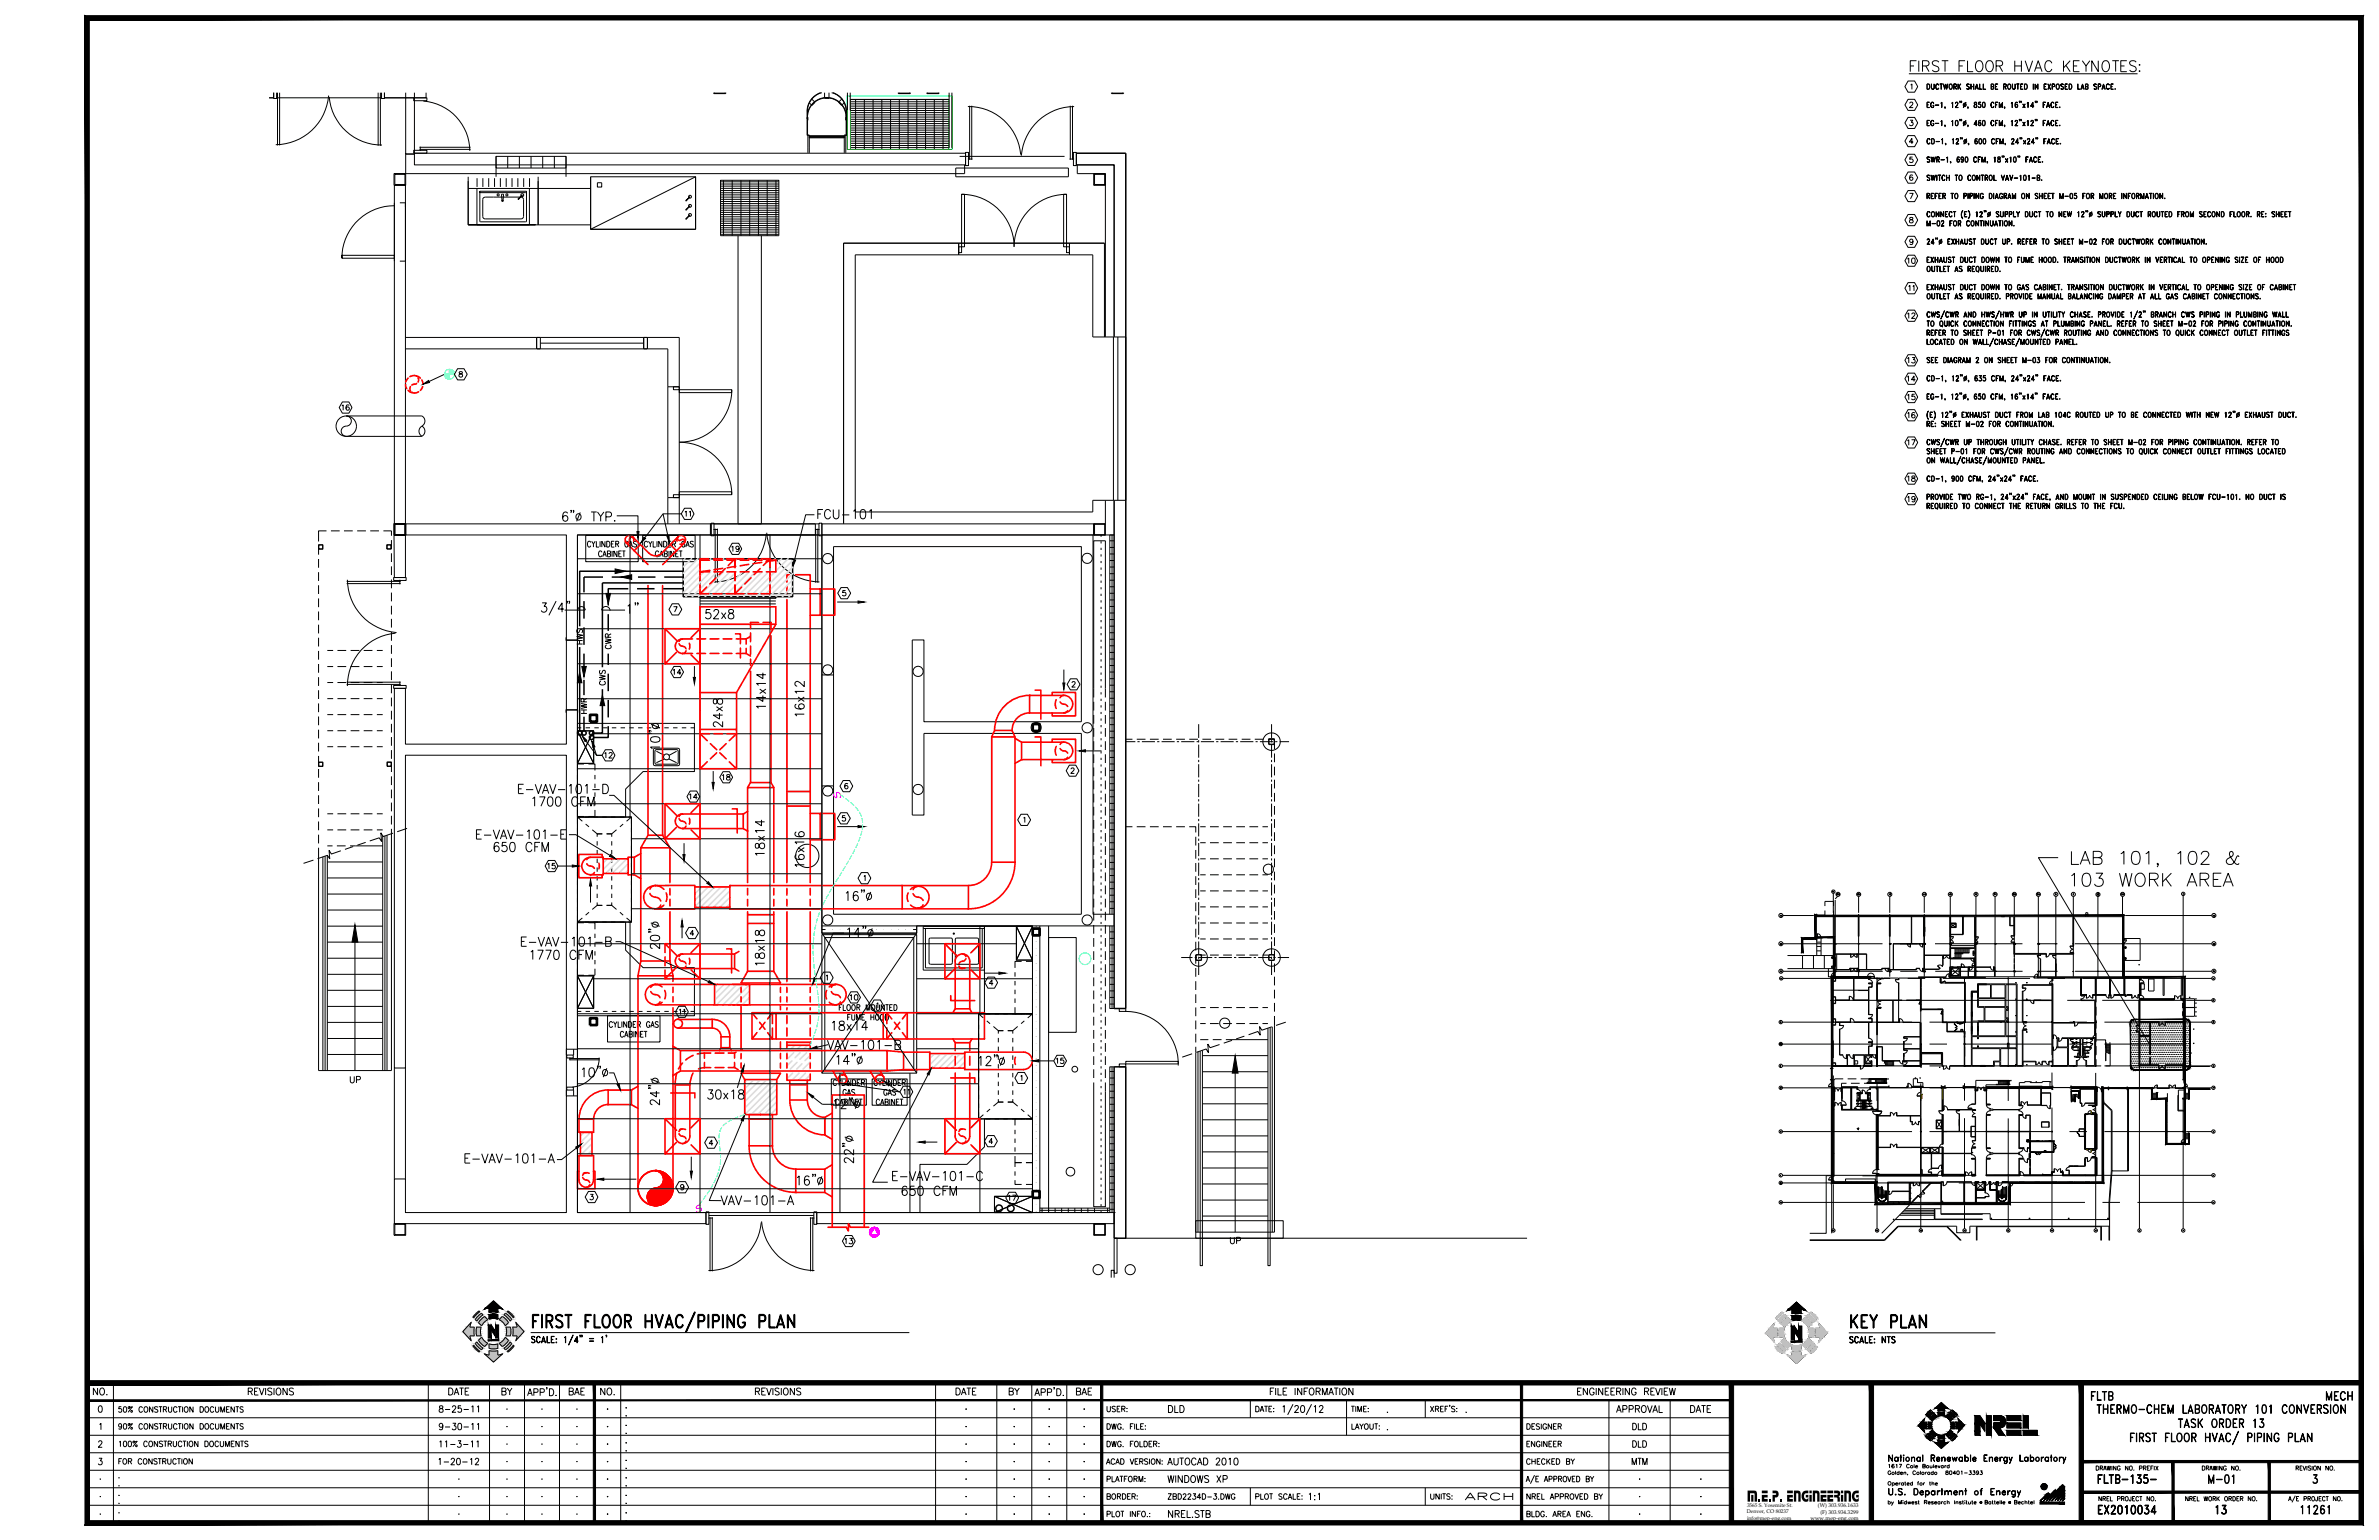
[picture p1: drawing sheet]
<svg xmlns="http://www.w3.org/2000/svg" width="864mm" height="559mm" viewBox="0 0 864 559" stroke-linecap="round" stroke-linejoin="round" font-family="sans-serif">
<defs><g id="words">
<g font-size="2">
<text x="657.2" y="551.6">www.mep-eng.com</text>
<text x="659.9" y="546.9">(W) 303.936.1633</text>
<text x="660.8" y="549.2">(F) 303.934.3299</text>
</g>
<g font-size="1.9">
<text x="634.1" y="549.2">Denver, CO 80237</text>
<text x="634.2" y="551.4">info@mep-eng.com</text>
<text x="634.2" y="546.9">3565 S. Yosemite St.</text>
</g>
</g></defs>
<!-- layer: x-11261 1st Fl Building|X-B-FLOOR -->
<g fill="none" stroke="#000" stroke-width=".36">
<path d="M408.7 449.3h145.6"/>
<circle cx="460.4" cy="315.4" r="1.85"/>
<circle cx="444.6" cy="371.3" r="1.85"/>
</g>
<!-- layer: x-11261 1st Fl Building|X-B-WALL -->
<g fill="none" stroke="#000" stroke-width=".36">
<path d="M97.7 35.5h1.6M150.4 33.6v1.9M154.7 33.6v1.9h-15.1M150.4 55.6h200.1v4.2h-200.1zM150.4 55.9h-3.1v7.1M350.2 59.8v3.2h-207.2M390.7 55.6v4.2M391.1 59.8v3.2h10.2v59.2M143.2 67.2h4v122.8h-4zM348 92.5h-37.5v93.3h86.2v-4.3h12v-59.2h-12v-29.8h-8.5M348 88.2h-41.8v101.8M388.2 88.2h12.7v34.1"/>
<path d="M147.2 122.4h47.6v4.2h-47.6M235 122.4h11.6v17.9h-4.2v-13.7h-7.4zM143 194.2h4.2v15.4h-4zM147.3 190.1h110.8v4h-48.5v38.1h-4v-38.1h-58.3zM242.4 190.1v-9.5h4.2v9.5M298.4 190.1h98.6v4h-98.6zM401.3 181.6v8.5M401.3 194.1h3.1M205.5 231.3v1h4.2v-1M143.2 249.8h4v20.2h58.4v-12.3h4v123h-4v-106.7h-58.4v113.5h-4zM205.5 258.6v-1.1h4.2v1.1M143.2 387.5v40.3"/>
<path d="M147.2 387.5v40.3M205.6 380.7v2.1M205.6 395.5v2.2M208.2 380.7v2.1M208.2 395.5v2.2M143.2 427.8h4v12.2h58.4v-42.3h4v42.3h46.7v4h-113.1zM296.5 440h107.9v4h-107.9zM404.4 449.3h1.1v12.7h-1.1z"/>
</g>
<!-- layer: x-11261 1st Fl Building|A-COLS-EXST -->
<g fill="none" stroke="#000" stroke-width=".36">
<path d="M115.6 197.7h1.6v1.6h-1.6zM115.7 197.8h1.4v1.4h-1.4zM140.4 197.7h1.6v1.5h-1.6zM140.5 197.8h1.4v1.4h-1.4zM143 190h4.3v4.2h-4.3zM143.3 190.3h3.7v3.7h-3.7zM397 190h4.3v4.2h-4.3zM397.3 190.3h3.7v3.7h-3.7zM397 253.1v-56.9h4.3v56.9M397 254.6v3.2M397 259.4v3.2M401.3 254.6v3.2"/>
<path d="M401.3 259.4v3.2M115.6 276.5h1.6v1.6h-1.6zM115.7 276.6h1.4v1.4h-1.4zM140.5 276.5h1.6v1.6h-1.6zM140.6 276.6h1.4v1.4h-1.4zM397 264.2v3.1M397 269v3.1M397 273.7v3.2M397 278.5v3.2M401.3 264.2v3.1M401.3 269v3.1M401.3 273.7v3.2"/>
<path d="M401.3 278.5v3.2M397 283.2v3.2M397 288v3.2M397 292.7v3.2M397 297.5v3.2M401.3 283.2v3.2M401.3 288v3.2M401.3 292.7v3.2M401.3 297.5v3.2M397 302.3v3.1M397 307.1v3.1M397 311.8v3.2"/>
<path d="M397 316.6v3.2M401.3 302.3v3.1M401.3 307.1v3.1M401.3 311.8v3.2M401.3 316.6v3.2M397 321.3v3.2M397 326.1v3.2M397 330.8v3.2M397 335.6v3.2M401.3 321.3v3.2M401.3 326.1v3.2M401.3 330.8v3.2"/>
<path d="M401.3 335.6v3.2M397 340.4v3.1M397 345.2v3.1M397 349.9v3.2M397 354.7v3.2M397 359.4v3.2M401.3 340.4v3.1M401.3 345.2v3.1M401.3 349.9v3.2M401.3 354.7v3.2M401.3 359.4v3.2M397 364.2v3.2"/>
<path d="M397 368.9v3.2M397 373.7v3.2M397 378.5v3.1M401.3 364.2v3.2M401.3 368.9v3.2M401.3 373.7v3.2M401.3 378.5v3.1M397 392.8v45.1h4.3v-45.1M397 383.3v3.1M397 388v3.2M401.3 383.3v3.1M401.3 388v3.2"/>
<path d="M143 444h4.3v4.2h-4.3zM143.3 444.3h3.7v3.7h-3.7zM397 444h4.3v4.2h-4.3zM397.3 444.3h3.7v3.7h-3.7z"/>
</g>
<!-- layer: x-11261 1st Fl Building|X-B-DOOR -->
<g fill="none" stroke="#000" stroke-width=".36">
<path d="M100.7 33.6v19.2M101.5 33.6v19.2M119.3 34.7a19.4 19.4 0 0 1-19.2 17.8M119.5 35.2a19.2 19.2 0 0 0 19.2 17.4M137.3 33.6v19.3M138.1 33.6v19.3M153.7 36.7a18.3 18.3 0 0 1 16.8 18.1M351.4 38.7a19 19 0 0 1 19.1 17.4M352 38.4v19.6M352.7 38.4v19.6M388.5 38.4v19.6M389.3 38.4v19.6"/>
<path d="M389.9 38.7a19.4 19.4 0 0 0-19.2 17.8M152.3 54.2h18.5M152.3 53.4h18.5M152.6 53.2v1.6M351.4 57.7h1.6M388.3 57.7h1.6M143.2 74.6a19 19 0 0 0-19.1 19.1v-1.1h19.1v1.1h-19.1M349.1 70.5a19 19 0 0 1 19 19 19.1 19.1 0 0 1 19.1-19M349.1 70.5h1v19h-1zM386.1 70.5h1.1v19h-1.1zM348 89.5h1.1v2.2h-1.1zM348 88.2v4.3"/>
<path d="M387.2 89.5h1v2.2h-1zM388.2 88.2v4.3M404.2 122.3v59.2M405.8 122.3v59.2M246.6 141.4h19v1.1h-19zM265.6 141.4a19 19 0 0 1-19 19.1 19 19 0 0 1 19 19M246.6 178.4h19v1.1h-19zM259 192.1h1.6M259.2 190.1h38.1M259.2 194.1h38.1M259.6 191.8v19.6M260.4 191.8v19.6"/>
<path d="M278.2 193.7a19.1 19.1 0 0 1-19.2 17.5M278.3 193.3a19.4 19.4 0 0 0 19.2 17.9M295.9 192.1h1.6M296.1 191.8v19.6M296.9 191.8v19.6M125.8 211h19.6M125.8 211.8h19.6M126.1 210.4a19.4 19.4 0 0 0 17.9 19.1M145.1 210.4v1.6M143.6 229.8a19.1 19.1 0 0 0-17.5 19.1M125.8 248.3h19.6M125.8 247.5h19.6"/>
<path d="M145.1 247.3v1.6M206.7 384.1h11M206.7 384.6h11M206.9 383.8v.9M217.5 383.8a10.6 10.6 0 0 1-9.7 10.7M257.2 442h1.6M257.3 441h38.1M257.8 441.7v19.6M258.6 441.7v19.6M276.3 443.6a19.1 19.1 0 0 1-19.1 17.4M276.5 443.2a19.3 19.3 0 0 0 19.1 17.8M294 442h1.6"/>
<path d="M294.2 441.7v19.6M295 441.7v19.6M403.4 463.6v-2.7h1v2.7"/>
</g>
<!-- layer: x-11261 1st Fl Building|X-B-JAMB -->
<g fill="none" stroke="#000" stroke-width=".36">
<path d="M99.3 33.6v2.1h1.1v-2.1M138.5 33.6v2.1h1.1v-2.1M150.2 35.5h4.8v1h-4.8zM150.2 54.5h4.8v1.1h-4.8zM350.5 55.3h1.1v4.8h-1.1zM389.7 55.3h1v4.8h-1zM244.5 140.3h2.1v1.1h-2.1zM244.5 179.5h2.1v1.1h-2.1zM258.1 189.8h1.1v4.6h-1.1zM297.3 189.8h1.1v4.6h-1.1zM142.9 209.6h4.5v1h-4.5zM142.9 248.7h4.5v1.1h-4.5z"/>
<path d="M205.7 394.5h2.4v1h-2.4zM205.7 382.8h2.4v1.1h-2.4zM256.3 439.7h1v4.6h-1zM295.4 439.7h1.1v4.6h-1.1z"/>
</g>
<!-- layer: x-11261 1st Fl Building|X-B-MISC -->
<g fill="none" stroke="#000" stroke-width=".36">
<circle cx="398.6" cy="460.7" r="1.86"/>
<circle cx="410.3" cy="460.7" r="1.86"/>
</g>
<!-- layer: x-11261 1st Fl Building|A-A-PATT -->
<path d="M99.3 33.6v1.9h-1.6M139.6 33.6v1.9h7.7v-1.9" fill="none" stroke="#000" stroke-width=".36"/>
<!-- layer: x-11261 1st Fl Building|X-B-COL -->
<path d="M143 63h4.3v4.2h-4.3zM143.3 63.3h3.7v3.6h-3.7zM397 63h4.3v4.2h-4.3zM397.3 63.3h3.7v3.6h-3.7zM143 190h4.3v4.2h-4.3zM143.3 190.3h3.7v3.7h-3.7z" fill="none" stroke="#000" stroke-width=".36"/>
<!-- layer: x-11261 1st Fl Building|X-B-FLOOR1 -->
<path d="M261.6 65.4h21.1v20.1h-21.1zM267.9 85.5v104.6h8.5v-104.6" fill="none" stroke="#000" stroke-width=".36"/>
<!-- layer: x-11261 1st Fl Building|M-HVAC-EQPM-NEW -->
<path d="M259.2 33.6v.3h4.2v-.3M326.2 33.6v.3h4.2v-.3M336.5 33.6v.3h4.3v-.3M403.5 33.6v.3h4.3v-.3" fill="none" stroke="#000" stroke-width=".55"/>
<!-- layer: x-11261 1st Fl Building|S-CATWALK-SUPPORT_CHANNEL -->
<path d="M307.5 34.9h38.1v19.3h-38.1zM308.7 54.2v-18.2h35.8v18.2" fill="none" stroke="#0f0" stroke-width=".36"/>
<!-- layer: x-11261 1st Fl Building|A-CTWK-GRATE -->
<g fill="none" stroke="#000" stroke-width=".36">
<path d="M293.8 37.4l.7 .7M294.7 36l1 .9M295.8 37l-1.1 1.2M297.9 33.6a7.1 7.1 0 0 0-4.9 7.5v2.1M298.4 33.6a7.3 7.3 0 0 0-5.3 8.3 7 7 0 0 1 7.4-6.4 7 7 0 0 1 6.7 7M299.3 33.6v1.8M300.9 35.5l-1.6 .2M300.9 33.6v1.8M301.9 33.6a7 7 0 0 1 5.3 7.5v7.9M302.4 33.6a7.1 7.1 0 0 1 4.9 7.5v2.1M304.5 37l1.1 1.2M305.5 36l-.9 .9"/>
<path d="M306.4 37.3l-.7 .7M308.7 39.3h35.8M308.7 38.5h35.8M308.7 37.7h35.8M308.7 36.9h35.8M308.7 36.1h35.8M310.6 36v18.2M313.8 36v18.2M316.9 36v18.2M320.1 36v18.2M323.3 36v18.2M326.5 36v18.2"/>
<path d="M329.6 36v18.2M332.8 36v18.2M336 36v18.2M339.2 36v18.2M342.3 36v18.2M293 42.5v6.6h.8M293.1 42.5v1.1M293.3 49.1v6.4M293.8 49.3h12.7v.7h-12.7zM293.8 49.3h12.7M293.9 49.5h12.4v.3h-12.4zM307 49.1v6.4"/>
<path d="M307.1 42.5l.1 1.1M307.2 41.2a7.1 7.1 0 0 0-7-5.8 7.1 7.1 0 0 0-7.1 5.8v7.8h.7v6.5M307.2 41.8h.1M307.3 42.5v6.6h-.8M307.3 49h-.8v6.5M308.7 53.6h35.8M308.7 52.8h35.8M308.7 52h35.8M308.7 51.2h35.8M308.7 50.4h35.8M308.7 49.6h35.8M308.7 48.8h35.8"/>
<path d="M308.7 48h35.8M308.7 47.2h35.8M308.7 46.5h35.8M308.7 45.6h35.8M308.7 44.8h35.8M308.7 44h35.8M308.7 43.3h35.8M308.7 42.5h35.8M308.7 41.7h35.8M308.7 40.9h35.8M308.7 40.1h35.8M261.6 66h21.1"/>
<path d="M261.6 66.8h21.1M261.6 67.5h21.1M261.6 68.3h21.1M261.6 69.1h21.1M261.6 69.9h21.1M261.6 70.7h21.1M261.6 71.5h21.1M261.6 72.3h21.1M261.6 73.1h21.1M261.6 73.9h21.1M261.6 74.7h21.1M261.6 75.5h21.1"/>
<path d="M261.6 76.3h21.1M261.6 77.1h21.1M261.6 77.9h21.1M261.6 78.7h21.1M261.6 79.5h21.1M262.6 65.4v20.1M265.8 65.4v20.1M269 65.4v20.1M272.1 65.4v20.1M275.3 65.4v20.1M278.5 65.4v20.1M281.7 65.4v20.1"/>
<path d="M261.6 80.2h21.1M261.6 81h21.1M261.6 81.8h21.1M261.6 82.6h21.1M261.6 83.4h21.1M261.6 84.2h21.1M261.6 85h21.1"/>
</g>
<!-- layer: x-11261 1st Fl Building|A-WALL-EXST -->
<path d="M307.6 33.6v6.4M308.6 33.6v6.4M344.5 33.6v20.1M345.6 33.6v20.1" fill="none" stroke="#000" stroke-width=".36"/>
<!-- layer: x-11261 1st Fl Building|FTLB-AFP01$0$A-FURN-NEWW -->
<path d="M170 68.4h44.4M170 64.1v17.5M195.4 64.1v17.5M173.1 81.6h19.1M194.4 81.6h-24.4h25.4M195.4 81.6h19" fill="none" stroke="#000" stroke-width=".36"/>
<!-- layer: x-11261 1st Fl Building|FTLB-AFP01$0$A-GENP-THIN -->
<path d="M252.5 64.1l-38.1 19.1" fill="none" stroke="#000" stroke-width=".36"/>
<!-- layer: x-11261 1st Fl Building|FTLB-AFP01$0$A-APPL-NEWW -->
<path d="M214.4 64.1h38.1v19.1h-38.1z" fill="none" stroke="#000" stroke-width=".36"/>
<!-- layer: x-11261 1st Fl Building|FTLB-AFP01$0$A-FIXT-NEWW -->
<g fill="none" stroke="#000" stroke-width=".36">
<path d="M216.9 66.3h1.5v1.6h-1.5zM248.9 79.4l1.6-1.4-1.4 1.6zM248.9 76.1l1.6-1.4-1.4 1.6zM248.9 72.8l1.6-1.4-1.4 1.6z"/>
<circle cx="250.5" cy="71.4" r=".54"/>
<circle cx="250.5" cy="74.7" r=".54"/>
<circle cx="250.5" cy="78" r=".54"/>
</g>
<!-- layer: x-11261 1st Fl Building|FTLB-AFP01$0$P-FIXT -->
<g fill="none" stroke="#000" stroke-width=".36">
<path d="M174.2 69.4l.2 .5h16.4l.3-.5-.1 11h-16.8zM174.2 69.4h16.9M175.5 71.8l.6-.3 13.4 .1 .6 .8-.1 6.5-.9 .5h-13.3l-.6-.9v-6.1zM182.1 70.5h.4l.3 .3-.4 2.2zM182.2 72.6l.2 .5 .3-.5M188 72.2l1.6-1.4-1.4 1.6z"/>
<circle cx="180.8" cy="70.7" r=".39"/>
<circle cx="184" cy="70.7" r=".39"/>
<circle cx="189.6" cy="70.8" r=".54"/>
</g>
<!-- layer: x-11261 1st Fl Building|FTLB-AFP01$0$A-FIXT -->
<path d="M173.2 64.7v3.1M175.3 64.7v3.1M177.4 64.7v3.1M179.5 64.7v3.1M181.6 64.7v3.1M183.8 64.7v3.1M185.9 64.7v3.1M188 64.7v3.1M190.1 64.7v3.1M192.2 64.7v3.1" fill="none" stroke="#000" stroke-width=".36"/>
<!-- layer: x-11261 1st Fl Building|FTLB-AFP01$0$A-FURN -->
<path d="M170 65.7v15.9M173.1 68.4v13.2M192.2 68.4v13.2M195.4 65.7v15.9" fill="none" stroke="#000" stroke-width=".36"/>
<!-- layer: x-11261 1st Fl Building|FTLB-AFP01$0$A-CLNG-PLAN -->
<path d="M100.4 35.5h38.1M147.3 35.5h3.1v20.4h-3.1zM348.3 56.7h38.1M143.2 73.6v21.2M145.1 73.6h2.1v21.2h-2.1M214.4 64.1v19.1h38.1v-19.1M346.9 61h40.9v3.1h-40.9zM348 88.2v4.3h40.2v-4.3M400.9 88.2h-94.7v101.8M242.4 140.3v40.3M246.6 140.3v40.3M257.9 190.1h38.1v4h-38.1z" fill="none" stroke="#000" stroke-width=".36"/>
<!-- layer: x-11261 1st Fl Building|A-GLAZ-EXIST -->
<path d="M180.1 56.7h25.4v4.3h-25.4zM180.1 56.7v7.4M184.3 56.7v4.3M188.5 56.7v4.3M192.8 56.7v4.3M197 56.7v4.3M201.2 56.7v4.3M205.5 56.7v7.4M194.8 122.4h40.2v4.2h-40.2zM196.2 122.4v4.2M196.2 124.5h37.5M233.7 122.4v4.2" fill="none" stroke="#000" stroke-width=".36"/>
<!-- layer: x-11261 1st Fl Building|X-B-Stair -->
<g fill="none" stroke="#000" stroke-width=".36">
<path d="M115.6 198.1v3.2M118.5 192.6h-2.9v3.9M120.1 192.6h3.2M124.9 192.6h3.1M129.7 192.6h3.1M134.4 192.6h3.2M139.2 192.6h2.9v1.8M142.1 196v3.2M115.6 202.8v3.2M115.6 207.6v3.2M115.6 212.4v3.1M115.6 217.1v3.2"/>
<path d="M142.1 200.8v3.1M142.1 205.5v3.2M142.1 210.3v3.2M142.1 215v3.2M142.1 219.8v3.2M115.6 221.9v3.2M115.6 226.7v3.1M115.6 231.4v3.2M115.6 236.2v3.2M118.8 236h2.1M122.5 236h3.2M127.3 236h3.2"/>
<path d="M132 236h3.2M136.8 236h2.1M142.1 224.6v3.1M142.1 229.3v3.2M142.1 234.1v3.2M142.1 238.9v3.1M115.6 240.9v3.2M115.6 245.7v3.2M115.6 250.5v3.1M115.6 255.2v3.2M115.6 260v3.2M118.8 259.3h2.1"/>
<path d="M118.8 253.5h2.1M118.8 247.7h2.1M118.8 241.9h2.1M122.5 259.3h3.2M122.5 253.5h3.2M122.5 247.7h3.2M122.5 241.9h3.2M127.3 259.3h3.2M127.3 253.5h3.2M127.3 247.7h3.2M127.3 241.9h3.2M132 259.3h3.2"/>
<path d="M132 253.5h3.2M132 247.7h3.2M132 241.9h3.2M136.8 259.3h2.1M136.8 253.5h2.1M136.8 247.7h2.1M136.8 241.9h2.1M142.1 243.6v3.2M142.1 248.4v3.2M142.1 253.1v3.2M142.1 257.9v3.2M115.6 264.8v3.1"/>
<path d="M115.6 269.5v3.2M115.6 274.3v3.2M115.6 279v3.2M118.8 270.9h2.1M118.8 265.1h2.1M122.5 270.9h3.2M122.5 265.1h3.2M127.3 270.9h3.2M127.3 265.1h3.2M132 270.9h3.2M132 265.1h3.2M136.8 270.9h2.1"/>
<path d="M136.8 265.1h2.1M142.1 262.7v3.1M142.1 267.4v3.2M142.1 272.2v3.2M142.1 277v3.1M115.6 283.8v3.2M115.6 288.6v3.1M115.6 293.3v3.2M115.6 298.1v3.2M118.8 295.3h2.1M122.5 295.3h3.2M127.3 295.3h3.2"/>
<path d="M132 295.3h3.2M136.8 295.3h2.1M142.1 281.7v3.2M142.1 286.5v3.2M142.1 291.2v3.2M142.1 296v3.2M113.8 312.1l-3.6 1.2M115.6 302.9v3.1M117.2 310.9v77.6M118 310.7v77.8M118.8 310.4v78.1M118.8 318.6h20.1"/>
<path d="M118.8 312.8h20.1M118.8 306.9h1.9M118.8 301.1h2.1M122.3 306.9h3.2M122.5 301.1h3.2M123.7 308.7l-3.4 1.2-.8-1.4 .2 3.2-.8-1.3-3.6 1.2M127.1 306.9h11.8M127.3 301.1h3.2M128.2 307.2l-3 1M132 301.1h3.2M132.7 305.7l-3 1M136.8 301.1h2.1"/>
<path d="M138.9 303.2v85.3M139.7 303.3v85.2M140.5 303v85.5M142.1 300.8v87.7h-26.5v-80.9M142.7 302.3l-3.6 1.2-.9-1.3 .3 3.1-.8-1.3-3.5 1.2M147.8 300.6l-3.6 1.2M118.8 336.1h20.1M118.8 330.2h20.1M118.8 324.4h20.1M118.8 359.3h20.1M118.8 353.5h20.1M118.8 347.7h20.1"/>
<path d="M118.8 341.9h20.1M128.8 341.9v46.6M118.8 376.8h20.1M118.8 371h20.1M118.8 365.2h20.1M118.8 382.6h20.1M127.2 390.6v1.7l.5 .7 .6-.2 .3-.5v-1.7M129.4 391.8l1.2-.1 .2-.4-.2-.6-1.2-.1v2.4"/>
</g>
<path d="M128.8 335.5l1.1 6.4h-2.1z" fill="#000" stroke="#000" stroke-width=".36"/>
<!-- layer: x-11261 1st Fl Building|EXIST-FIRE_RISER -->
<circle cx="393.9" cy="347.9" r="2.12" fill="none" stroke="#0ff" stroke-width=".36"/>
<!-- layer: x-11261 1st Fl Building|A- -A-WALL -->
<path d="M404.4 194.1h-1.5v137.6M298.4 336h106M374.8 336v104h28.1v-52.9h1.5M377.5 336v104M402.9 336v29.9h1.5M404.4 331.7h-7.6v-137.6h-98.4v50.8h4.2v-46.6h89.9v63.6h-57.1v-29.7h-4.2v63.6h4.2v-29.7h57.1v65.6h-89.9v-46.5h-4.2v53.4h34.4v-2.6M377.5 438.4h25.4" fill="none" stroke="#000" stroke-width=".36"/>
<!-- layer: x-11261 1st Fl Building|A-A-Stud -->
<g fill="none" stroke="#000" stroke-width=".36">
<path d="M298.4 337.3h1.3M302.2 337.3h.1M304.9 337.3h.1M307.5 337.3h.1M310.2 337.3h.1M312.9 337.3h.1M315.5 337.3h.1M318.2 337.3h.1M320.8 337.3h.1M323.5 337.3h.1M326.1 337.3h.1M328.8 337.3h.1"/>
<path d="M331.5 337.3h1.3M376.2 336v.2M376.2 338.8v.1M376.2 341.5v.1M376.2 344.1v.1M376.2 346.8v.1M376.2 349.4v.1M376.2 352.1h.1M376.2 354.8h.1M376.2 357.4v.1M376.2 360.1h.1M376.2 362.7v.1"/>
<path d="M376.2 365.4h.1M376.2 368v.1M376.2 370.7h.1M376.2 373.4h.1M376.2 376v.1M376.2 378.6v.1M376.2 381.3v.1M376.2 383.9v.1M376.2 386.6v.1M376.2 389.3h.1M376.2 391.9v.1M376.2 394.6h.1"/>
<path d="M376.2 397.2v.1M376.2 399.9h.1M376.2 402.5v.1M376.2 405.2v.1M376.2 407.9h.1M376.2 410.5v.1M376.2 413.1v.1M376.2 415.8v.1M376.2 418.5h.1M376.2 421.1v.1M376.2 423.8v.1M376.2 426.4v.1"/>
<path d="M376.2 429.1h.1M376.2 431.7v.1M376.2 434.4h.1M376.2 437.1h.1M376.2 439.7v.3"/>
</g>
<!-- layer: x-11261 1st Fl Building|P-Fixt -->
<g fill="none" stroke="#000" stroke-width=".36">
<path d="M237.3 271.8l.5-.3 8.6 .1 .3 .5-.1 5.5-.5 .2h-8.6l-.3-.5zM238 272.1h7.9l.3 .5-.1 4.4-.5 .3h-7.6l-.3-.6v-4.1zM238.3 272.6l2.8 1.4M241.1 275.5l-2.8 1.2M242.8 275.4l2.8 1.3M245.6 272.6l-2.8 1.5M335.1 336.1h22.3v15.9h-22.3zM335.1 336.9h22.3M335.9 336.9v14.3h20.7v-14.3M380.6 336v104M337.3 340.6l.5-.2h7.7l.2 .5v8.4l-.2 .5-7.7 .1-.5-.3zM346.8 340.6l.5-.2h7.7l.2 .5v8.4l-.2 .5-7.7 .1-.5-.3z"/>
<path d="M380.6 340.2h10.1v34.4h-10.1z"/>
<circle cx="242" cy="274.7" r="1.07"/>
<circle cx="293.1" cy="310.5" r="4.2"/>
<circle cx="346.2" cy="338.8" r=".24"/>
<circle cx="390.2" cy="388" r="1.07"/>
<circle cx="388.6" cy="425.2" r="1.59"/>
</g>
<!-- layer: x-11261 1st Fl Building|A-exist-wall-exterior -->
<path d="M390.7 59.8h13.7v62.4M390.7 55.6h18v310.3h-4.3v-184.3M404.4 387.1h4.3v62.2h-4.3z" fill="none" stroke="#000" stroke-width=".55"/>
<!-- layer: x-11261 1st Fl Building|A-DEMO-STUD -->
<g fill="none" stroke="#000" stroke-width=".36">
<path d="M399.7 194.1v.7M399.7 196.4v.8M399.7 198.8v.8M399.7 201.1v.8M399.7 203.6v.7M399.7 205.9v.8M399.7 208.3v.8M399.7 210.7v.8M399.7 213.1v.7M399.7 215.4v.9M399.7 217.8v.8M399.7 220.2v.8"/>
<path d="M399.7 222.6v.8M399.7 225v.8M399.7 227.3v.8M399.7 229.7v.8M399.7 232.1v.8M399.7 234.5v.8M399.7 236.9v.8M399.7 239.2v.8M399.7 241.7v.7M399.7 244v.8M399.7 246.4v.8M399.7 248.8v.8"/>
<path d="M399.7 251.2v.8M399.7 253.5v.9M399.7 255.9v.8M399.7 258.3v.8M399.7 260.7v.8M399.7 263.1v.8M399.7 265.4v.8M399.7 267.9v.7M399.7 270.2v.8M399.7 272.6v.8M399.7 275v.8M399.7 277.4v.7"/>
<path d="M399.7 279.8v.8M399.7 282.1v.8M399.7 284.5v.8M399.7 286.9v.8M399.7 289.3v.8M399.7 291.6v.9M399.7 294v.8M399.7 296.4v.8M399.7 298.8v.8M399.7 301.2v.8M399.7 303.5v.8M399.7 306v.7"/>
<path d="M399.7 308.3v.8M399.7 310.7v.8M399.7 313.1v.8M399.7 315.5v.7M399.7 317.9v.8M399.7 320.2v.8M399.7 322.6v.8M399.7 325v.8M399.7 327.4v.8M399.7 329.7v.9M399.7 332.1v.8M399.7 334.5v.8"/>
<path d="M399.7 336.9v.8M399.7 339.3v.8M399.7 341.6v.8M399.7 344.1v.7M399.7 346.4v.8M399.7 348.8v.8M399.7 351.2v.8M399.7 353.6v.7M399.7 356v.8M399.7 358.3v.8M399.7 360.7v.8M399.7 363.1v.8"/>
<path d="M399.7 365.5v.8M399.7 367.8v.9M399.7 370.2v.8M399.7 372.6v.8M399.7 375v.8M399.7 377.4v.8M399.7 379.7v.8M399.7 382.2v.7M399.7 384.5v.8M399.7 386.9v.8M399.7 389.3v.8M399.7 391.7v.7"/>
<path d="M399.7 394.1v.8M399.7 396.4v.8M399.7 398.8v.8M399.7 401.2v.8M399.7 403.6v.8M399.7 405.9v.9M399.7 408.3v.8M399.7 410.7v.8M399.7 413.1v.8M399.7 415.5v.8M399.7 417.8v.8M399.7 420.3v.7"/>
<path d="M399.7 422.6v.8M399.7 425v.8M399.7 427.4v.8M399.7 429.8v.8M399.7 432.2v.8M399.7 434.5v.8M399.7 436.9v.8M399.7 439.3v.7"/>
</g>
<!-- layer: x-11261 1st Fl Building|A-WALL-JAMB -->
<path d="M406.3 365.9h2.4v1.1h-2.4zM406.3 386.1h2.4v1h-2.4z" fill="none" stroke="#000" stroke-width=".36"/>
<!-- layer: x-11261 1st Fl Building|A-DOOR -->
<path d="M408.7 385.1h19v1h-19z" fill="none" stroke="#000" stroke-width=".36"/>
<!-- layer: x-11261 1st Fl Building|A-DOOR-SWG -->
<path d="M408.7 367a19.1 19.1 0 0 1 19 19.6" fill="none" stroke="#000" stroke-width=".36"/>
<!-- layer: x-11261 1st Fl Building|A-A-HATCH -->
<g fill="none" stroke="#000" stroke-width=".36">
<path d="M402.9 196.2h1.5M402.9 198.6h1.5M403.7 194.1v137.6M402.9 201h1.5M402.9 203.4h1.5M402.9 205.8h1.5M402.9 208.2h1.5M402.9 210.5h1.5M402.9 212.9h1.5M402.9 215.3h1.5M402.9 217.7h1.5M402.9 220.1h1.5"/>
<path d="M402.9 222.4h1.5M402.9 224.8h1.5M402.9 227.2h1.5M402.9 229.6h1.5M402.9 232h1.5M402.9 234.3h1.5M402.9 236.7h1.5M402.9 239.1h1.5M402.9 241.5h1.5M402.9 243.9h1.5M402.9 246.3h1.5M402.9 248.6h1.5"/>
<path d="M402.9 251h1.5M402.9 253.4h1.5M402.9 255.8h1.5M402.9 258.2h1.5M402.9 260.5h1.5M402.9 262.9h1.5M402.9 265.3h1.5M402.9 267.7h1.5M402.9 270.1h1.5M402.9 272.5h1.5M402.9 274.8h1.5M402.9 277.2h1.5"/>
<path d="M402.9 279.6h1.5M402.9 282h1.5M402.9 284.4h1.5M402.9 286.7h1.5M402.9 289.1h1.5M402.9 291.5h1.5M402.9 293.9h1.5M402.9 296.3h1.5M402.9 298.6h1.5M402.9 301h1.5M402.9 303.4h1.5M402.9 305.8h1.5"/>
<path d="M402.9 308.2h1.5M402.9 310.6h1.5M402.9 312.9h1.5M402.9 315.3h1.5M402.9 317.7h1.5M402.9 320.1h1.5M402.9 322.5h1.5M402.9 324.8h1.5M402.9 327.2h1.5M402.9 329.6h1.5M402.9 338.1h1.5M403.7 336v29.9"/>
<path d="M402.9 359.6h1.5M402.9 357.2h1.5M402.9 354.8h1.5M402.9 352.4h1.5M402.9 350h1.5M402.9 347.7h1.5M402.9 345.3h1.5M402.9 342.9h1.5M402.9 340.5h1.5M402.9 364.3h1.5M402.9 361.9h1.5M402.9 398.3h1.5"/>
<path d="M402.9 396h1.5M402.9 393.6h1.5M402.9 391.2h1.5M402.9 388.8h1.5M403.7 387.1v52.9M402.9 419.7h1.5M402.9 417.4h1.5M402.9 415h1.5M402.9 412.6h1.5M402.9 410.2h1.5M402.9 407.9h1.5M402.9 405.5h1.5"/>
<path d="M402.9 403.1h1.5M402.9 400.7h1.5M377.5 439.2h25.4M378.3 438.4v1.6M380.6 438.4v1.6M383 438.4v1.6M385.4 438.4v1.6M387.8 438.4v1.6M390.2 438.4v1.6M392.5 438.4v1.6M394.9 438.4v1.6M397.3 438.4v1.6"/>
<path d="M402.1 438.4v1.6M402.9 438.8h1.5M402.9 436.4h1.5M402.9 434.1h1.5M402.9 431.7h1.5M402.9 429.3h1.5M402.9 426.9h1.5M402.9 424.5h1.5M402.9 422.2h1.5"/>
</g>
<!-- layer: x-11261 1st Fl Building|A-A-Stairs -->
<g fill="none" stroke="#000" stroke-width=".36">
<path d="M408.7 268.2h2.4M408.7 269.1h3.4M412.7 268.2h3.1M412.9 269.1h.8M414.5 269.1h4.8M417.4 268.2h3.2M420.1 269.1h.8M421.7 269.1h4.7M422.2 268.2h3.2M427 268.2h3.1M427.2 269.1h.8M428.8 269.1h4.8"/>
<path d="M431.7 268.2h3.2M434.4 269.1h.7M435.1 262.8v5M435.1 268.6v.8M435.1 270.2v4.7M435.1 275.7v.8M435.1 277.3v4.8M435.9 269.1h4.8M436.5 268.2h3.2M441.2 268.2h3.2M441.5 269.1h.8M443.1 269.1h4.7"/>
<path d="M446 268.2h3.1M448.6 269.1h.8M450.2 269.1h4.8M450.8 268.2h3.1M455.5 268.2h3.2M455.8 269.1h.8M457.4 269.1h4.7M460.3 268.2h2.3v3.6M460.6 268.1h2v2h-2zM460.7 268.2h1.8v1.8h-1.8zM461.6 262.8v5M461.6 268.6v.8"/>
<path d="M461.6 270.2v4.7M461.6 275.7v.8M461.6 277.3v4.8M462.6 273.4v3.2M462.6 278.2v3.2M462.9 269.1h.8M464.5 269.1h3.4M408.7 300h2.4M412.7 300h3.1M417.4 300h3.2M422.2 300h3.2M427 300h3.1"/>
<path d="M431.7 300h2.4v2.1M435.1 282.9v.7M435.1 284.5v4.7M435.1 290v.8M435.1 291.6v4.7M435.1 297.2v.8M435.1 298.8v4.7M435.7 300h2M439.2 300h3.2M444 300h3.2M448.8 300h3.1M453.5 300h3.2"/>
<path d="M458.3 300h2M461.6 282.9v.7M461.6 284.5v4.7M461.6 290v.8M461.6 291.6v4.7M461.6 297.2v.8M461.6 298.8v4.7M462.6 282.9v3.2M462.6 287.7v3.2M462.6 292.5v3.1M462.6 297.2v3.2M434.1 303.6v3.2"/>
<path d="M434.1 308.4v3.2M434.1 313.2v3.1M434.1 317.9v3.2M435.1 304.3v.8M435.1 305.9v4.8M435.1 311.5v.7M435.1 313v4.8M435.1 318.6v.8M435.7 305.8h2M435.7 311.6h2M435.7 317.4h2M439.2 305.8h3.2"/>
<path d="M439.2 311.6h3.2M439.2 317.4h3.2M444 305.8h3.2M444 311.6h3.2M444 317.4h3.2M448.8 305.8h3.1M448.8 311.6h3.1M448.8 317.4h3.1M453.5 305.8h3.2M453.5 311.6h3.2M453.5 317.4h3.2M458.3 305.8h2"/>
<path d="M458.3 311.6h2M458.3 317.4h2M461.6 304.3v.8M461.6 305.9v4.8M461.6 311.5v.7M461.6 313v4.8M461.6 318.6v.8M462.6 302v3.2M462.6 306.8v3.1M462.6 311.5v3.2M462.6 316.3v3.2M434.1 322.7v3.2"/>
<path d="M434.1 327.5v3.1M434.1 332.2v3.2M434.1 337v3.2M435.1 320.2v4.7M435.1 325.7v.8M435.1 327.3v4.8M435.1 332.9v.8M435.1 334.4v4.8M435.7 323.3h2M435.7 329.1h2M435.7 334.9h2M439.2 323.3h3.2"/>
<path d="M439.2 329.1h3.2M439.2 334.9h3.2M444 323.3h3.2M444 329.1h3.2M444 334.9h3.2M448.8 323.3h3.1M448.8 329.1h3.1M448.8 334.9h3.1M453.5 323.3h3.2M453.5 329.1h3.2M453.5 334.9h3.2M458.3 323.3h2"/>
<path d="M458.3 329.1h2M458.3 334.9h2M461.6 320.2v4.7M461.6 325.7v.8M461.6 327.3v4.8M461.6 332.9v.8M461.6 334.4v4.8M462.6 321v3.2M462.6 325.8v3.2M462.6 330.6v3.1M462.6 335.3v3.2M428.8 347.4h4.1"/>
<path d="M433.7 347.4h.8M434.1 341.7v3.2M434.1 346.5v3.2M434.1 351.3v3.1M434.1 356v3.2M434.2 346.5h1.9v1.9h-1.9zM434.2 346.6h1.8v1.7h-1.8zM435.1 340v.8M435.1 341.6v4.8M435.1 347.1v.9M435.1 348.8v5M435.3 347.4h4.7"/>
<path d="M435.7 340.7h2M435.7 346.6h2M439.2 340.7h3.2M439.2 346.6h3.2M440.8 347.4h.8M442.4 347.4h4.8M444 340.7h3.2M444 346.6h3.2M448 347.4h.8M448.8 340.7h3.1M448.8 346.6h3.1M449.6 347.4h4.7"/>
<path d="M453.5 340.7h3.2M453.5 346.6h3.2M455.1 347.4h.8M456.7 347.4h4.8M458.3 340.7h2M458.3 346.6h2M460.6 346.5h2v1.9h-2zM460.7 346.6h1.8v1.7h-1.8zM461.6 340v.8M461.6 341.6v4.8M461.6 347.1v.9M461.6 348.8v5"/>
<path d="M462.3 347.4h.8M462.6 340.1v3.2M462.6 344.9v3.1M462.6 349.6v3.2M462.6 354.4v3.2M462.6 359.1v3.2M463.8 347.4h4.1M434.1 360.8v3.2M434.1 365.6v3.1M434.1 370.3v3.2M434.1 375.1v3.2M435.7 377.2h2.9"/>
<path d="M435.7 371.4h2M435.7 365.6h2M439.2 371.4h3.2M439.2 365.6h3.2M440.3 377.2h3.1M442.7 379l-3.4 1.2-.9-1.3 .3 3.1-.9-1.4-3.5 1.3M444 371.4h3.2M444 365.6h3.2M445 377.2h15.3M447.2 377.5l-3 1M448.8 371.4h3.1M448.8 365.6h3.1"/>
<path d="M451.7 376l-3 1M453.5 371.4h3.2M453.5 365.6h3.2M458.3 371.4h2M458.3 365.6h2M461.1 372.8v86.4h-.8v-86.1M461.7 372.6l-3.6 1.2-.9-1.3 .3 3.1-.9-1.3-3.4 1.2M461.8 372.5v74.6M462.6 363.9v3.2M462.6 368.7v78.4h-28.5v-67.3M466.8 370.9l-3.6 1.2M432.8 382.4l-3.6 1.2"/>
<path d="M434.9 381.6v65.5M436.5 381.1v78.1h-.8v-77.8M436.5 383h23.8M436.5 388.9h23.8M436.5 394.7h23.8M448.4 389.4v57.7M436.5 400.5h23.8M436.5 406.3h23.8M436.5 412.2h23.8M436.5 418h23.8M436.5 423.8h23.8M436.5 429.6h23.8"/>
<path d="M436.5 435.5h23.8M436.5 441.3h23.8M446.6 449v1.7l.7 .6 .7-.3 .1-2M448.9 450.2l1.3-.2v-.8l-1.3-.2v2.3"/>
<circle cx="461.6" cy="269.1" r="3.2"/>
<circle cx="435.1" cy="347.4" r="3.2"/>
<circle cx="461.6" cy="347.4" r="3.2"/>
</g>
<path d="M448.4 383l1 6.4h-2.1z" fill="#000" stroke="#000" stroke-width=".36"/>
<!-- layer: x-11261 1st Fl Building|A-A-Conc -->
<path d="M434.1 442.9h31.7v6.4h-31.7z" fill="none" stroke="#000" stroke-width=".36"/>
<!-- layer: x-11261 1st Fl Building|A-Column-New -->
<path d="M214.1 259.3h2.7v2.7h-2.7zM214.3 259.5h2.3v2.3h-2.3zM374.8 262.7h2.7v2.6h-2.7zM375 262.8h2.3v2.3h-2.3zM374.8 336.9h2.7v2.6h-2.7zM375 337h2.3v2.3h-2.3zM214.1 369.4h2.7v2.6h-2.7zM214.3 369.5h2.3v2.4h-2.3zM374.8 432.1h2.7v2.6h-2.7zM375 432.3h2.3v2.3h-2.3z" fill="none" stroke="#000" stroke-width=".8" stroke-linecap="butt"/>
<!-- layer: x-11261 1st Fl Building|A-Pier -->
<g fill="none" stroke="#000" stroke-width=".36">
<circle cx="300.5" cy="202.7" r="1.86"/>
<circle cx="394.7" cy="202.6" r="1.86"/>
<circle cx="300.5" cy="243.1" r="1.86"/>
<circle cx="333.3" cy="243.6" r="1.86"/>
<circle cx="376.1" cy="264" r="1.85"/>
<circle cx="394.7" cy="264.1" r="1.86"/>
<circle cx="300.5" cy="287" r="1.86"/>
<circle cx="333.3" cy="286.5" r="1.86"/>
<circle cx="300.5" cy="333.8" r="1.86"/>
<circle cx="394.7" cy="333.8" r="1.86"/>
</g>
<!-- layer: 0-xref -->
<path d="M404.4 440h.1" fill="none" stroke="#000" stroke-width=".36"/>
<!-- layer: x-11261 1st Fl Building|A-Case-Counter -->
<g fill="none" stroke="#000" stroke-width=".36">
<path d="M209.6 262.5h42.5v17.5h-18.6l-6.4 6.3v10.2h-17.5zM209.6 265.2l5.9 11.8M215.5 265.2h-5.9v11.8h5.9v-11.8l-5.9 11.8M209.6 296.5h19.6v38.1h-19.6zM209.6 334.6h17.5v10.2l6.4 6.3h18.6v17.5h-42.5zM357.4 336.1h17.4v31.8h-17.4zM369 336.1v12.3h5.8v-12.3h-5.8l5.8 12.3M374.8 336.1l-5.8 12.3M209.6 354.1l5.9 11.8M215.5 354.1h-5.9v11.8h5.9v-11.8l-5.9 11.8M355.2 367.9h19.6v38.1h-19.6zM334 422.5h17l6.4-6.3v-10.2h17.4v34h-40.8z"/>
<path d="M361 434.1l13.8 5.9M374.8 434.1h-13.8v5.9h13.8v-5.9l-13.8 5.9"/>
</g>
<!-- layer: x-11261 1st Fl Building|A-A-HOOD -->
<g fill="none" stroke="#000" stroke-width=".36">
<path d="M209.6 296.5l1.8 1.5M210.7 296.5h-1.1v2.4M212.3 296.5h1.6M212.6 299l1.2 1M215.5 296.5h1.5M218.6 296.5h1.6M221.8 296.5h1.6M225 296.5h1.6M226.2 299l-1.2 1M228.2 296.5h1v2.4M229.2 296.5l-1.8 1.5M209.6 300.5v1.6"/>
<path d="M209.6 303.6v1.6M209.6 306.8v1.6M209.6 310v1.6M209.6 313.2v1.6M209.6 316.3v1.6M209.6 319.5v1.6M215 301.1l1.8 1.5h1.8h-1.8v1M216.8 305.2v1.6M216.8 308.4v1.6M216.8 311.6v1.6M216.8 314.8v1.5M216.8 317.9v1.6"/>
<path d="M222.1 305.2v1.6M222.1 308.4v1.6M222.1 311.6v1.6M222.1 314.8v1.5M222.1 317.9v1.6M223.8 301.1l-1.7 1.5h-1.9h1.9v1M229.2 300.5v1.6M229.2 303.6v1.6M229.2 306.8v1.6M229.2 310v1.6M229.2 313.2v1.6M229.2 316.3v1.6"/>
<path d="M229.2 319.5v1.6M209.6 332.2v2.4h1.1M209.6 322.7v1.6M209.6 325.9v1.6M209.6 329v1.6M211.4 333.1l-1.8 1.5M212.3 334.6h1.6M213.8 331l-1.2 1.1M215.5 334.6h1.5M216.8 327.5v1h1.8h-1.8l-1.8 1.5M216.8 321.1v1.6M216.8 324.3v1.6"/>
<path d="M218.6 334.6h1.6M221.8 334.6h1.6M222.1 327.5v1h-1.9h1.9l1.7 1.5M222.1 321.1v1.6M222.1 324.3v1.6M225 334.6h1.6M225 331l1.2 1.1M227.4 333.1l1.8 1.5M228.2 334.6h1M229.2 322.7v1.6M229.2 325.9v1.6M229.2 329v1.6"/>
<path d="M229.2 332.2v2.4M355.2 371.9v1.5M355.2 375v1.6M355.2 378.2v1.6M355.2 367.9l1.8 1.5M356.3 367.9h-1.1v2.4M357.9 367.9h1.6M358.2 370.4l1.2 1M360.6 372.5l1.8 1.5h1.8h-1.8v1M361 367.9h1.7M362.4 376.6v1.6M362.4 379.8v1.6"/>
<path d="M364.2 367.9h1.6M367.4 367.9h1.6M367.7 376.6v1.6M367.7 379.8v1.6M369.4 372.5l-1.7 1.5h-1.9h1.9v1M370.6 367.9h1.6M371.8 370.4l-1.1 1M373.7 367.9h1.1v2.4M374.8 371.9v1.5M374.8 375v1.6M374.8 378.2v1.6M374.8 367.9l-1.7 1.5"/>
<path d="M355.2 381.4v1.6M355.2 384.6v1.5M355.2 387.7v1.6M355.2 390.9v1.6M355.2 394.1v1.6M355.2 397.3v1.5M362.4 398.8v1.1h1.8h-1.8l-1.8 1.5M362.4 383v1.6M362.4 386.1v1.6M362.4 389.3v1.6M362.4 392.5v1.6M362.4 395.7v1.6"/>
<path d="M367.7 398.8v1.1h-1.9h1.9l1.7 1.5M367.7 383v1.6M367.7 386.1v1.6M367.7 389.3v1.6M367.7 392.5v1.6M367.7 395.7v1.6M374.8 381.4v1.6M374.8 384.6v1.5M374.8 387.7v1.6M374.8 390.9v1.6M374.8 394.1v1.6M374.8 397.3v1.5"/>
<path d="M355.2 403.6v2.4h1.1M355.2 400.4v1.6M357 404.5l-1.8 1.5M357.9 406h1.6M359.4 402.4l-1.2 1.1M361 406h1.7M364.2 406h1.6M367.4 406h1.6M370.6 406h1.6M370.7 402.4l1.1 1.1M373.1 404.5l1.7 1.5M373.7 406h1.1"/>
<path d="M374.8 400.4v1.6M374.8 403.6v2.4"/>
</g>
<!-- layer: x-11261 1st Fl Building|A-Case-Hidden -->
<g fill="none" stroke="#000" stroke-width=".36">
<path d="M209.6 264.1h1.4M212 277.2h-2.4v2.4M212.6 264.1h1.6M213.6 277.2h2.4v2.4M215.8 264.1h1.6M218.9 264.1h1.6M222.1 264.1h1.6M225.3 264.1h1.6M228.5 264.1h1.6M231.6 264.1h1.6M234.8 264.1h1.6M238 264.1h1.6"/>
<path d="M241.2 264.1h1.6M244.3 264.1h1.6M247.5 264.1h1.6M250.7 264.1h1.4M209.6 293.9v2.4h2.4M209.6 281.2v1.6M209.6 284.4v1.5M209.6 287.5v1.6M209.6 290.7v1.6M216 281.2v1.6M216 284.4v1.5M216 287.5v1.6"/>
<path d="M216 290.7v1.6M216 293.9v2.4h-2.4M209.6 338.8v1.6M212 334.8h-2.4v2.4M213.6 334.8h2.4v2.4M216 338.8v1.6M209.6 351.5v2.4h2.4M209.6 342v1.5M209.6 345.2v1.5M209.6 348.3v1.6M216 342v1.5M216 345.2v1.5"/>
<path d="M216 348.3v1.6M216 351.5v2.4h-2.4M368.5 352.8v1.6M368.5 356v1.6M368.5 359.1v1.6M370.9 348.8h-2.4v2.4M372.4 348.8h2.4v2.4M374.8 352.8v1.6M374.8 356v1.6M374.8 359.1v1.6M209.6 367h1.4M212.6 367h1.6"/>
<path d="M215.8 367h1.6M218.9 367h1.6M222.1 367h1.6M225.3 367h1.6M228.5 367h1.6M231.6 367h1.6M234.8 367h1.6M238 367h1.6M241.2 367h1.6M244.3 367h1.6M247.5 367h1.6M250.7 367h1.4"/>
<path d="M368.5 365.5v2.4h2.4M368.5 362.3v1.6M374.8 362.3v1.6M374.8 365.5v2.4h-2.4M368.5 419.5v2.4h2.4h-2.4v1.5M368.5 410v1.5M368.5 413.1v1.6M368.5 416.3v1.6M370.9 406h-2.4v2.4M372.4 406h2.4v2.4M374.8 419.5v2.4h-2.4h2.4v1.5M374.8 410v1.5"/>
<path d="M374.8 413.1v1.6M374.8 416.3v1.6M368.5 428.2v1.6h2.4M368.5 425v1.6M374.8 425v1.6M374.8 428.2v1.6h-2.4"/>
</g>
<!-- layer: x-11261 1st Fl Equipment|A-A-Equipment -->
<g fill="none" stroke="#000" stroke-width=".36">
<path d="M212.6 194.3h19.1v9.5h-19.1zM214.4 196.9l-.3-.5a1.09 1.09 0 0 0-.9 1.1 1.09 1.09 0 0 0 .9 1l.3-.5M214.8 196.4l.6 1v1.1M216.1 196.4l-.7 1M216.5 196.4v2.1h1M217.8 196.4v2.1M219.6 196.4v2.1l-1.1-2.1v2.1M220.2 196.4a1.06 1.06 0 0 1 1.2 1.1 1.06 1.06 0 0 1-1.2 1zM221.9 197.4h.7M222.2 199.9v2.1M223 196.4h-1.1v2.1h1.1M223.5 197.4l.9-.1 .1-.7-1-.2v2.1"/>
<path d="M224 199.9v2.1l-1.2-2.1v2.1M224.1 197.4l.5 1.1M225.7 199.9h-1.1v2.1h1.1M225.9 199.9h1.1M226.5 199.9v2.1M228 196.9l-.4-.5a1.09 1.09 0 0 0-.8 1.1 1.09 1.09 0 0 0 .8 1l.4-.5v-.3h-.4M228.3 198.5l.7-2.1 .6 2.1M228.6 197.8h.8M231.1 196.7l-.4-.3-.8 .3 .2 .5 1 .7-.4 .6-.8-.3M233.3 194.3h19v9.5h-19zM235.1 196.9a.64 .64 0 0 0-.8-.5 .64 .64 0 0 0-.4 .8v.5a.64 .64 0 0 0 .4 .8 .64 .64 0 0 0 .8-.5M235.4 196.4l.7 1v1.1"/>
<path d="M236.7 196.4l-.6 1M237.1 196.4v2.1h1M238.5 196.4v2.1M240.3 196.4v2.1l-1.2-2.1v2.1M240.9 196.4a1.06 1.06 0 0 1 1.2 1.1 1.06 1.06 0 0 1-1.2 1zM242.6 197.4h.6M242.9 199.9v2.1M243.7 196.4h-1.1v2.1h1.1M244.1 197.4l1-.1 .1-.7-1.1-.2v2.1M244.6 199.9v2.1l-1.1-2.1v2.1M244.7 197.4l.6 1.1M246.3 199.9h-1v2.1h1"/>
<path d="M246.5 199.9h1.2M247.1 199.9v2.1M248.7 196.9a.64 .64 0 0 0-.8-.5 .64 .64 0 0 0-.5 .8v.5a.65 .65 0 0 0 .6 .8 .65 .65 0 0 0 .7-.8h-.5M248.9 198.5l.7-2.1 .7 2.1M249.2 197.8h.8M251.7 196.7l-.4-.3-.7 .3 .1 .5 .9 .5 .1 .5-.4 .3-.7-.3M218.5 200.4a.61 .61 0 0 0-.8-.5 .61 .61 0 0 0-.4 .8v.5a.61 .61 0 0 0 .4 .8 .61 .61 0 0 0 .8-.5M218.8 202l.6-2.1 .7 2.1M219.1 201.3h.8M220.5 200.9l1-.1v-.8l-1-.1v2.1l1.1-.2v-.5l-.4-.4M224.6 200.9h.6M239.1 200.4a.63 .63 0 0 0-.7-.5 .63 .63 0 0 0-.5 .8v.5a.63 .63 0 0 0 .5 .8 .63 .63 0 0 0 .7-.5"/>
<path d="M239.5 202l.6-2.1 .6 2.1M239.7 201.3h.8M241.2 200.9l1-.2-.1-.7-.9-.1v2.1l1-.2 .1-.5-.4-.4M245.3 200.9h.6M298.4 339.1h34.4v50.3h-34.4zM299.4 340.2h32.3v48.1h-32.3zM220.5 368.6h19.1v9.5h-19.1zM222.4 371.2a.63 .63 0 0 0-.8-.5 .63 .63 0 0 0-.5 .8v.5a.63 .63 0 0 0 .5 .8 .63 .63 0 0 0 .8-.5M222.7 370.7l.6 1v1.1M224 370.7l-.7 1M224.4 370.7v2.1h.9M225.7 370.7v2.1"/>
<path d="M226.4 374.7a.61 .61 0 0 0-.8-.5 .61 .61 0 0 0-.4 .8v.6a.61 .61 0 0 0 .4 .7 .61 .61 0 0 0 .8-.5M226.7 376.4l.7-2.2 .6 2.2M227 375.6h.8M227.5 370.7v2.1l-1.1-2.1v2.1M228.2 370.7a1.06 1.06 0 0 1 1.1 1 1.06 1.06 0 0 1-1.1 1.1zM228.4 375.3l1-.2 .1-.7-1.1-.2v2.2l1.1-.3v-.7l-.4-.1M229.9 371.7h.6M230.1 374.2v2.2M230.9 370.7h-1v2.1h1M231.4 371.7l1-.1v-.7l-1-.2v2.1M231.9 374.2v2.2l-1.2-2.2v2.2M232 371.7l.5 1.1"/>
<path d="M232.5 375.3h.7M233.6 374.2h-1.1v2.2h1.1M233.8 374.2h1.1M234.4 374.2v2.2M235.9 371.2a.63 .63 0 0 0-.8-.5 .63 .63 0 0 0-.4 .8v.5a.64 .64 0 0 0 .6 .8 .64 .64 0 0 0 .6-.8h-.4M236.2 372.8l.7-2.1 .6 2.1M236.5 372.1h.8M239 371l-.4-.3-.6 .1v.7l.9 .5 .1 .5-.4 .3-.7-.3M304.7 365.5h.6M305.7 364.5h-1v2.2M306.1 364.5v2.2h1M307.7 364.6l.2-.1a1.09 1.09 0 0 1 .8 1.1 1.09 1.09 0 0 1-.8 1.1 1.48 1.48 0 0 1-.2-2.1z"/>
<path d="M307.7 369.1h.7M308.8 368.1h-1.1v2.1M309.2 368.1v1.5l.5 .6 .5-.3 .1-1.8M309.5 364.6l.2-.1a1.09 1.09 0 0 1 .8 1.1 1.09 1.09 0 0 1-.8 1.1 1.48 1.48 0 0 1-.2-2.1zM311 370.2v-2.1l.6 2.1 .6-2.1v2.1M311.1 365.5l.9-.1 .1-.7-1-.2v2.2M311.6 365.5l.6 1.2M312.9 369.1h.6M313.9 368.1h-1v2.1h1M314.4 366.7v-2.2l.7 2.2 .6-2.2v2.2M316.1 369.1h1.1M316.1 368.1v2.1"/>
<path d="M316.6 364.6l.2-.1a1.09 1.09 0 0 1 .8 1.1 1.09 1.09 0 0 1-.8 1.1 1.38 1.38 0 0 1-.2-2.1zM317.2 368.1v2.1M318.1 364.5v1.5l.5 .7 .6-.3 .1-1.9M318.1 368.1h.2a1.09 1.09 0 0 1 .8 1 1.09 1.09 0 0 1-.8 1.1 1.48 1.48 0 0 1-.2-2.1zM319.9 368.1h.2a1.09 1.09 0 0 1 .8 1 1.09 1.09 0 0 1-.8 1.1 1.38 1.38 0 0 1-.2-2.1zM321 364.5v2.2l-1.1-2.2v2.2M321.4 368.1a1.06 1.06 0 0 1 1.2 1 1.06 1.06 0 0 1-1.2 1.1zM321.4 364.5h1.2M322 364.5v2.2M322.9 365.5h.7M324 364.5h-1.1v2.2h1.1M324.5 364.5a1.06 1.06 0 0 1 1.1 1.1 1.06 1.06 0 0 1-1.1 1.1z"/>
<path d="M301.8 391.5h12.7v9.5h-12.7zM303.7 392.3a.63 .63 0 0 0-.8-.5 .63 .63 0 0 0-.4 .8v.5a.64 .64 0 0 0 .4 .8 .64 .64 0 0 0 .8-.5M304 391.8l.6 1v1.1M304.5 399.3a.63 .63 0 0 0-.8-.5 .63 .63 0 0 0-.4 .8v.5a.63 .63 0 0 0 .4 .8 .63 .63 0 0 0 .8-.5M305.3 391.8l-.7 1M305.7 391.8v2.1h.9M306.5 399.9l1-.1v-.9l-1-.1v2.2l1-.3 .1-.5-.4-.3M307.1 391.8v2.1M307.2 395.8a.61 .61 0 0 0-.8-.5 .61 .61 0 0 0-.4 .8v.5a.62 .62 0 0 0 .6 .9 .62 .62 0 0 0 .6-.9h-.4M307.5 397.4l.7-2.1 .6 2.1M307.8 396.7h.8M308.2 398.8v2.2"/>
<path d="M308.8 391.8v2.1l-1.1-2.1v2.1M309.5 391.8a1.06 1.06 0 0 1 1.1 1 1.06 1.06 0 0 1-1.1 1.1zM310 398.8v2.2l-1.2-2.2v2.2M310.3 395.6l-.4-.3-.8 .3 .2 .5 .8 .4a.59 .59 0 0 1-.1 .9 .59 .59 0 0 1-.9-.3M310.6 399.9h.7M311.2 392.8h.6M311.6 398.8h-1v2.2h1M311.9 398.8h1.1M312.2 391.8h-1v2.1h1M312.4 398.8v2.2M312.7 392.8l1-.1 .1-.7-1.1-.2v2.1M313.3 392.8l.5 1.1"/>
<path d="M316.6 391.5h12.7v9.5h-12.7zM318.5 392.3a.63 .63 0 0 0-.8-.5 .63 .63 0 0 0-.4 .8v.5a.64 .64 0 0 0 .4 .8 .64 .64 0 0 0 .8-.5M318.8 391.8l.6 1v1.1M319.3 399.3a.63 .63 0 0 0-.8-.5 .63 .63 0 0 0-.4 .8v.5a.63 .63 0 0 0 .4 .8 .63 .63 0 0 0 .8-.5M320.1 391.8l-.7 1M320.5 391.8v2.1h1M321.3 399.9l1-.1v-.9l-1-.1v2.2l1.1-.3v-.5l-.4-.3M321.9 391.8v2.1M322 395.8a.61 .61 0 0 0-.7-.5 .61 .61 0 0 0-.5 .8v.5a.62 .62 0 0 0 .6 .9 .62 .62 0 0 0 .6-.9h-.4M322.4 397.4l.6-2.1 .7 2.1M322.6 396.7h.8M323 398.8v2.2"/>
<path d="M323.7 391.8v2.1l-1.2-2.1v2.1M324.3 391.8a1.06 1.06 0 0 1 1.1 1 1.06 1.06 0 0 1-1.1 1.1zM324.8 398.8v2.2l-1.1-2.2v2.2M325.1 395.6l-.4-.3-.7 .3 .1 .5 .8 .4a.59 .59 0 0 1-.1 .9 .59 .59 0 0 1-.8-.3M325.4 399.9h.7M326 392.8h.6M326.5 398.8h-1.1v2.2h1.1M326.7 398.8h1.2M327.1 391.8h-1.1v2.1h1.1M327.3 398.8v2.2M327.5 392.8l1-.1 .1-.7-1.1-.2v2.1M328.1 392.8l.6 1.1"/>
<path d="M304.8 401l.7-2.2 .6 2.2M305 400.2h.8M319.6 401l.7-2.2 .6 2.2M319.9 400.2h.8"/>
</g>
<!-- layer: M-HVAC-DUCT -->
<g fill="none" stroke="#f00" stroke-width=".59">
<path d="M232.4 197.6l-2.2 2.3M243.3 197.6l2.3 2.3M235.2 212.5v90.6M235.7 200.8l-6.1-6.1a1.59 1.59 0 0 0-2.2 0 1.59 1.59 0 0 0 0 2.3l7.8 7.9M235.7 200.8a3.2 3.2 0 0 0 4.5 0M240.1 200.8l6.1-6.1a1.59 1.59 0 0 1 2.2 0 1.59 1.59 0 0 1 0 2.3l-7.8 7.9M240.5 212.5v90.6M373.8 252.3a12.7 12.7 0 0 0-12.8 12.7M373.8 258.7a6.4 6.4 0 0 0-6.4 6.3M382 252.3v-1h8.4v8.5h-8.4v-1.1M383.4 253.9l-.3 1.6 .3 1.6M386.2 252.3h-12.5v6.4h12.5"/>
<path d="M386.2 252.3a3.2 3.2 0 0 1 3.2 3.2 3.2 3.2 0 0 1-3.2 3.1M360 267.4v45.5M368.5 267.4h-8.5l1-2.3h6.4l1.1 2.3v45.5M368.5 267.9l2.3 1.4M370.8 269.3v6.3M370.8 275.6l-2.3 1.4M370.8 275.6h15.4M370.8 269.3h15.4M382 269.3v-1.1h8.4v8.5h-8.4v-1.1M383.4 270.9l-.3 1.6 .3 1.5M386.2 269.3a3.2 3.2 0 0 1 3.2 3.2 3.2 3.2 0 0 1-3.2 3.1M217.4 313.2v2.1"/>
<path d="M218.6 311.1v-1.1h-8.5v8.5h8.5v-1.1M219 311.6h9v5.3h-9zM219 311.6v-.5h-4.6a3.2 3.2 0 0 0-3.2 3.1 3.2 3.2 0 0 0 3.2 3.2M219 316.9v.5h-4.6M228 316.9v.5h2.2M230.2 311.1h-2.2v.5M230.2 311.1v6.3M230.2 317.4l2.4 1.4M232.6 307.7h10.6M232.6 307.7v41M232.6 309.7l-2.4 1.4M240.5 303.1h-5.3l-2.6 4.6"/>
<path d="M240.5 303.1l2.7 4.6M243.2 307.7v12.6M360 312.8a8.5 8.5 0 0 1-8.5 8.5M360 312.9h8.5M368.5 312.8a16.9 16.9 0 0 1-17 17M237.9 321.3h14.4v8.5h-14.4M243.2 322.4v2.4M243.2 326.3v2.4M243.2 330.8v17.9M252.3 321.8h12.7M252.3 329.2h12.7M265 321.3h86.5v8.5h-86.5z"/>
<path d="M327.5 321.3v8.5M329.6 324a3.6 3.6 0 0 0 0 3.1M330.5 328.4a3.9 3.9 0 0 0 2.8 1.1M333.3 321.6a3.7 3.7 0 0 0-2.8 1.1M232.6 348.7h10.6l1.1 5.4h-12.7zM237.9 424.8a3.2 3.2 0 0 1 3 3.1 3.2 3.2 0 0 1-3 3.2M237.9 431.1a3.2 3.2 0 0 0-2.9 3.2 3.2 3.2 0 0 0 2.9 3.2M300.6 445.3h6.6l.8 1.4v-2.7l.7 1.3h6.7M302.1 445.3v-48h11.7v48"/>
<circle cx="238" cy="431.1" r="6.3"/>
</g>
<!-- layer: EME-TEXT -->
<g fill="none" stroke="#000" stroke-width=".36">
<path d="M206 186.3a.84 .84 0 0 0-1.3-.4 2.01 2.01 0 0 0 .6 3.3 1 1 0 0 0 .9-1 1 1 0 0 0-.9-1 1 1 0 0 0-1.1 .8M207.5 185.3h-.3h.3l-.3 .8M208.3 185.3h-.2h.2l-.2 .8M210.6 185.9l-1.3 3.3M214.6 185.8h2M215.6 185.8v3.4M216.9 185.8l1.1 1.6v1.8M219.2 185.8l-1.2 1.6M219.9 187.6h1.4a.9 .9 0 0 0 .7-.9 .9 .9 0 0 0-.7-.9h-1.4v3.4M223 189h.3zM188.2 286.2h1.1M190.1 284.6h-1.9v3.4h1.9"/>
<path d="M191 286.5h2.6M193.3 289.8l.8-.6v3.3M194.3 284.6l1.1 3.4 1.2-3.4M195.8 289.2h2.1l-1.5 3.3M196.9 288l1.2-3.4 1.1 3.4M197.3 286.9h1.5M199.2 289.3a.98 .98 0 0 1 1.4 .5l.1 .8a1.46 1.46 0 0 1-1.1 1.9 2.3 2.3 0 0 1-.4-3.2zM199.5 284.6l1.2 3.4 1.1-3.4M202 289.3a.98 .98 0 0 1 1.5 .5 1.76 1.76 0 0 1-1 2.7 2.4 2.4 0 0 1-.5-3.2zM202.6 286.5h2.6M206.6 285.3l.7-.7v3.4M209.5 284.7l.8-.1a2.4 2.4 0 0 1 .4 3.2 .98 .98 0 0 1-1.5-.5 2.85 2.85 0 0 1 .3-2.6z"/>
<path d="M209.7 290a1.13 1.13 0 0 0-1.3-.8 1.13 1.13 0 0 0-.9 1.2v.8a1.13 1.13 0 0 0 .9 1.3 1.13 1.13 0 0 0 1.3-.8M210.8 290.8h1.1M212.4 285.3l.7-.7v3.4M212.6 289.2h-1.8v3.3M213.4 292.5v-3.3l1.1 3.3 1.2-3.3v3.3M215 286.5h2.7M218.8 284.6a1.78 1.78 0 0 1 2 1.2 1.78 1.78 0 0 1-1 2.2h-1zM173 302.7h1.1M174.8 301.1h-1.8v3.4h1.8M175.7 303h2.6M179.1 301.1l1.1 3.4 1.2-3.4M181.1 306.1a.91 .91 0 0 0-1.3-.3 2.22 2.22 0 0 0 .4 3.2 .99 .99 0 0 0 1.1-.8 .99 .99 0 0 0-.8-1.1 .99 .99 0 0 0-1.1 .8"/>
<path d="M181.6 304.5l1.2-3.4 1.2 3.4M182.1 303.4h1.4M183.8 305.7h-1.4l-.2 1.4a1.1 1.1 0 0 1 1.7 0 1.1 1.1 0 0 1-.2 1.6 1.1 1.1 0 0 1-1.6-.3M184.3 301.1l1.1 3.4 1.2-3.4M185.4 305.8a.98 .98 0 0 1 1.5 .5l.1 .8a1.46 1.46 0 0 1-1.1 1.9 2.3 2.3 0 0 1-.5-3.2zM187.3 303h2.6M191.4 301.8l.7-.7v3.4M193.1 306.5a1.11 1.11 0 0 0-1.3-.8 1.11 1.11 0 0 0-.8 1.2 1.42 1.42 0 0 0 .2 1.6 1.42 1.42 0 0 0 1.5 .4l.4-.7M194.1 307.3h1.2M194.3 301.3l.7-.2a2.4 2.4 0 0 1 .4 3.2 .98 .98 0 0 1-1.4-.5 2.85 2.85 0 0 1 .3-2.5zM196 305.7h-1.9v3.3M196.8 309v-3.3l1.1 3.3 1.2-3.3v3.3"/>
<path d="M197.2 301.8l.7-.7v3.4M199.8 303h2.6M203.6 302.7h1.2M205.5 301.1h-1.9v3.4h1.9M235.6 338v.3v-.3l.8 .3M235.6 337.2v.3v-.3l.8 .3M236.2 339.8a2.36 2.36 0 0 1 3.3 .4v.3a1.95 1.95 0 0 1-2.8 .7 .93 .93 0 0 1-.5-1.4zM236.2 334.9l3.3 1.2M307.1 324.1l.7-.6v3.4M311.5 323.9a.86 .86 0 0 0-1.3-.2 2.18 2.18 0 0 0 .4 3.2 .99 .99 0 0 0 1.1-.9 .99 .99 0 0 0-.8-1.1 .99 .99 0 0 0-1.2 .8M312.9 323h-.3h.3l-.3 .8M313.8 323h-.3h.3l-.3 .8"/>
<path d="M316.1 323.7l-1.3 3.2M239.5 342.2v2.1l-1.6-1.5-1.2-.4-.6 .6v.5l.3 .5 .5 .1M306 415.8v.3v-.3l.8 .3M306 414.9v.3v-.3l.8 .3M306.6 412.6l3.3 1.3M309.9 420v2l-1.6-1.4-1.2-.5-.6 .6v.6l.8 .6M309.9 417.1v2l-1.6-1.5-1.2-.4-.6 .6v.6l.3 .4 .5 .1"/>
<circle cx="210" cy="187.5" r="1.08"/>
<circle cx="237.8" cy="335.5" r="1.08"/>
<circle cx="315.5" cy="325.2" r="1.08"/>
<circle cx="308.2" cy="413.2" r="1.08"/>
</g>
<!-- layer: M-SADUCT -->
<g fill="none" stroke="#f0f" stroke-width=".36">
<path d="M315.6 447h.9M315.6 447.2h.8M315.6 446.8h1M315.6 447.5h.7M315.7 447.6h.4M315.7 447.7h.4M315.8 446.4h1M315.8 447.9h.2M315.8 446.2h1.1M315.8 448h.2M316 448.2h2.8M316 447.9l-.2 .1"/>
<path d="M316.1 448.4h2.6M316.2 445.8h.9M316.2 447.6h-.5M316.2 448.5h2.3M316.3 447.4h-.7M316.3 447.3l-.7 .1M316.3 448.6h2.1M316.5 447.1l-.9 .1M316.5 448.7h1.8M316.6 446.9l-1 .1M316.6 448.7h1.6M316.6 446.8h-1"/>
<path d="M316.7 446.7h-1.1M316.7 446.6h-1M316.7 445.4h1.3M316.8 446.5h-1.1M316.9 448.8h1M316.9 446.3h-1.1M317 446.1l-1.1 .1M317 446l-1.1 .1M317.1 446h-1.1M317.1 445.4h.6M317.1 445.8l-1 .1M317.2 445.7h-.9"/>
<path d="M317.3 445.6h-.9M317.3 445.5h-.7M317.4 445.3l1.5 2.8h-3zM317.5 445.6h.8M317.5 445.5h.7M317.6 445.7h.9M317.7 445.8l1 .1M317.7 446h1.1M317.7 446l1.1 .1M317.8 446.2h1.1M317.8 446.1h1.1M317.9 446.3h1.1"/>
<path d="M318 446.4h1M318 446.5h1.1M318 446.6h1.1M318.1 446.7h1M318.2 446.8h.9M318.2 446.9h1M318.3 447h.9M318.3 447.1h.9M318.4 447.2h.8M318.4 447.3h.8M318.5 447.4h.6M318.5 447.5h.6"/>
<path d="M318.6 447.6h.5M318.7 447.7h.4M318.7 447.9h.3M318.8 447.9h.2M318.8 448.3h-2.8M318.9 448.1h-3l2.9 .1M318.9 448l-.1 .1M319.1 447.6h-.5"/>
<circle cx="317.4" cy="447.1" r="1.8"/>
</g>
<!-- layer: M-HVAC-DUCT -->
<g fill="none" stroke="#dcdcdc" stroke-width=".59">
<path d="M220.5 311.6l-1.5 1.5M222.8 311.6l-3.8 3.9M225.2 311.6l-5.3 5.3M227.5 311.6l-5.3 5.3M228 313.4l-3.4 3.5M228 315.8l-1.1 1.1M252.4 321.8l-.1 .2M254.7 321.8l-2.4 2.5M257.1 321.8l-4.8 4.8M259.4 321.8l-7.1 7.2M261.7 321.8l-7.4 7.4M264.1 321.8l-7.4 7.4"/>
<path d="M265 323.3l-6 5.9M265 325.6l-3.7 3.6M265 328l-1.3 1.2"/>
</g>
<!-- layer: TBG-LEADER -->
<path d="M231.2 192.9h.8l-.4 2.4z" fill="#000" stroke="#000" stroke-width=".36"/>
<path d="M223.9 187.2h7.7v5.7" fill="none" stroke="#000" stroke-width=".36"/>
<!-- layer: M-HVAC-DUCT -->
<g fill="#f00">
<circle cx="238" cy="424.8" r=".3"/>
<circle cx="238.1" cy="424.8" r=".3"/>
</g>
<g fill="none" stroke="#f00" stroke-width=".59">
<path d="M231.6 354.1v77M237.9 357.2h21.5v7.4h-21.5M244.3 354.1v2M244.3 358.2v1.9M259.4 357.2h12.7v7.4h-12.7M266.1 357.2h37.3M300.1 359.4l-.4 1.5 .4 1.5M303.4 357.2l-1.4 .3-1 .6M303.5 357.2a3.7 3.7 0 0 1 3.7 3.7 3.7 3.7 0 0 1-3.7 3.7M244.3 379.7l2.7 1.5h75v7.4M244.3 365.7v65.5l-6.3 6.3M244.3 361.7v1.9"/>
<path d="M269 365.1v15.6M273 367.5v9.5h7.4v-4M274.8 369.7l-1.8-2.2h7.4v3.9M274.8 374.7l-1.8 2.3M275.7 370.9l2 2.6M277.7 370.9l-2 2.6M278.7 369.7l1.7-2.2h77v9.5h-77l-1.7-2.3M281.7 367.5v9.5M283.3 365.1v1.3M283.3 378.1v2.6M301 363.7l1 .6 1.4 .3h-37.3M320.6 367.5v9.5"/>
<path d="M321.9 373v4l1.8-2.3M323.7 369.7l-1.8-2.2v3.9M324.7 370.9l1.9 2.6M326.6 370.9l-1.9 2.6M327.6 369.7l1.7-2.2v9.5l-1.7-2.3M345.9 377l.8 1.3h5.3v2.9M346.7 378.3v2.9M352.8 377l-.8 1.3M220.8 395.5a10.6 10.6 0 0 0-10.6 10.6M229.2 395.5h-8.4v5.3h8.4M231.6 394.2l-2.4 1.3v5.3l2.4 1.4M245.1 393.7h5.3v18.6a2.65 2.65 0 0 1-2.6 2.6 2.65 2.65 0 0 1-2.7-2.6z"/>
<path d="M245.7 389.4l-.5 2.4v1.9M247 381.2v7.4l-2.7 1.6M247 388.6h75M247.8 385.7l-1.5 2.1M251.6 389.4l-.9 2.4-.3 1.8M251.6 383l-2.7 1.6M255.7 382.1l-2.6 .4M255.7 387.4l-2.1 .4M255.7 382.1h2.3M255.7 387.4h2.3M255.7 382.1v1.9M255.7 385.5v1.9"/>
<path d="M259.6 382.1h3.2M262.8 387.4h-3.2M264.4 382.1h2.2M266.6 385.5v1.9h-2.2M267.2 381.8l-.6 .3v1.8M269 382.3v1.8M269 385.7v1.9M270.3 391.7h11.7v12.7h-11.7zM270.3 391.7l-1.3-2.3h14.3l-1.3 2.3M283.3 382.3v1.8M283.3 385.7v1.9M322 381.2l6 .6v6.3l-6 .5"/>
<path d="M328 381.8h9.5v6.3h-9.5M337.5 382.3h12.7M337.5 387.6h12.7M346.7 383.3v3.2M352 383.3v3.2M368.6 383.6l-.3 1.3 .3 1.3M371.5 388.1a3.2 3.2 0 0 0 3.2-3.2 3.2 3.2 0 0 0-3.2-3.1h-21.3v6.3h21.3M210.2 419.3h5.3v8.9a2.65 2.65 0 0 1-2.7 2.6 2.65 2.65 0 0 1-2.6-2.6zM210.2 406.1h5.3v4.8h-5.3zM210.7 410.9h4.2v8.4h-4.2zM220.8 400.8a5.3 5.3 0 0 0-5.3 5.3M248.8 409.9l-.8-.3-1.3 .3"/>
<path d="M271.9 415.8a16.9 16.9 0 0 0 17 16.9M271.9 415.8v-11.4h8.5v11.4M271.9 415.8h8.5M271.9 406h8.5M280.4 415.7a8.5 8.5 0 0 0 8.5 8.5M210.2 425h-.6v6.3h6.4v-6.3h-.5M213.9 425.7l-.9-.2-1.2 .2M235.2 435.5l8-7.9-7.9 8M235.6 436.2l8-8-8 8.1M236.4 431.6l-.9 .9M236.7 431.5l-1.3 1.3M236.9 431.4l-1.7 1.6"/>
<path d="M237.1 431.3l-2 1.9M237.3 431.3l-2.2 2.1M237.4 431.2l-2.3 2.3M237.6 431.2l-2.6 2.5M237.7 431.2l-2.7 2.6M237.8 431.1l-2.8 2.9M237.9 431.1l-2.9 3M238.1 431.1l-3.1 3.1M238.2 424.8h.1M238.2 431.1l-3.2 3.2M238.3 424.8h.1M238.4 424.8v.1"/>
<path d="M238.4 431.1l-3.4 3.4M238.5 424.8v.1M238.6 424.8v.1M238.6 431l-3.6 3.7M238.7 424.8v.1M238.8 431l-3.8 3.7M238.8 424.9l-.1 .1M238.9 424.9l-.1 .1M239 430.9l-4 3.9M239 424.9l-.1 .1M239.1 424.9l-.1 .1M239.2 424.9l-.2 .2"/>
<path d="M239.2 430.8l-4.2 4.1M239.3 425l-.2 .1M239.4 425l-.2 .2 .3-.2M239.6 425l-.3 .3M239.7 425l-.3 .3M239.8 425l-.3 .3M239.8 425.1l-.2 .3M239.9 425.1l-.3 .3M240 425.1l-.3 .4M240.1 425.2l-.4 .3M240.2 425.2l-.4 .3M240.3 425.2l-.5 .4"/>
<path d="M240.3 425.3l-.4 .4 .5-.4M240.5 425.3l-.5 .5M240.6 429.2l2.2-2.1-2.3 2.3M240.7 425.4l-.6 .5M240.7 425.4l-.5 .6M240.8 427.2l1-1.1-1 1.1M240.9 425.5l-.6 .6M240.9 427.5l1.2-1.2-1.2 1.3M240.9 427.8l1.3-1.4-1.3 1.4M240.9 428.1l1.5-1.5-1.5 1.6M241.2 425.7l-.8 .5M241.2 425.7l-.7 .7"/>
<path d="M241.3 425.8l-.8 .7M241.4 425.8l-.8 .8 .9-.8M241.5 425.9l-.8 .8M241.6 425.9l-.9 1M241.7 426l-1 1M241.8 426.1l-1 1M242 426.2l-1.2 1.1M242 426.3l-1.1 1.2M242.3 426.5l-1.4 1.5M242.5 426.7l-1.6 1.6M242.5 426.8l-1.6 1.6M242.6 426.8l-1.8 1.9"/>
<path d="M242.7 426.9l-2 2M242.8 427l-2.1 2.1M242.9 427.2l-7.8 7.9M243 427.3l-7.9 7.9M243.1 427.4l-8 7.9M243.1 434.9l-1.4 1.4M243.1 427.5l-8 7.9M243.1 427.5l-7.9 8M243.3 427.7l-8 8M243.3 427.8l-8 8 8.1-8M243.3 434.5l-2 2M243.4 427.9l-8 8"/>
<path d="M243.4 428l-8 8M243.5 428l-8 8M243.5 434.2l-2.5 2.5M243.5 428.1l-8 8M243.6 434l-2.8 2.8M243.7 428.3l-8 8M243.7 428.4l-8 8 8-7.9M243.7 433.8l-3.1 3.1M243.7 428.6l-7.9 7.9M243.8 428.7l-7.9 7.9M243.8 433.6l-3.4 3.4M243.8 428.7l-7.8 7.9 7.8-7.8"/>
<path d="M243.9 428.9l-7.8 7.8M243.9 433.4l-3.7 3.7M243.9 429l-7.8 7.8M243.9 433.2l-3.9 3.9M244 429.1l-7.8 7.8M244 429.2l-7.7 7.7M244 433l-4.2 4.2M244 429.3l-7.6 7.6M244 429.4l-7.5 7.6 7.6-7.5M244 432.9l-4.3 4.3M244.1 429.6l-7.5 7.5M244.1 432.7l-4.5 4.6"/>
<path d="M244.1 429.7l-7.4 7.4M244.1 429.8l-7.3 7.3 7.4-7.2M244.2 430l-7.3 7.2M244.2 432.3l-5.1 5.1M244.2 432.4l-4.9 5M244.2 430l-7.2 7.3M244.2 430.2l-7.1 7.1M244.2 432l-5.4 5.4M244.2 432.2l-5.2 5.2M244.2 430.3l-7 7.1M244.2 430.5l-6.9 6.9M244.2 430.6l-6.7 6.8"/>
<path d="M244.2 431.5l-5.9 6M244.2 431.6l-5.8 5.9M244.2 431.8l-5.6 5.6M244.2 431.9l-5.5 5.5M244.3 430.8l-6.7 6.6M244.3 430.8l-6.6 6.6M244.3 431l-6.5 6.5M244.3 431.1l-6.4 6.4M244.3 431.3l-6.2 6.2M244.3 431.4l-6.1 6.1M299.4 424.2h-10.5v8.5h10.5M302.1 422.6l-2.7 1.6v8.5l2.7 1.6"/>
</g>
<!-- layer: EME-TEXT -->
<g fill="none" stroke="#000" stroke-width=".36">
<path d="M296.9 186.5h1.1M298.7 184.9h-1.8v3.4M301.5 185.7a1.11 1.11 0 0 0-1.3-.8 1.11 1.11 0 0 0-.9 1.3 1.42 1.42 0 0 0 .3 1.5 1.42 1.42 0 0 0 1.5 .4l.4-.6M302.5 184.9v2.4a1.02 1.02 0 0 0 1 1 1.02 1.02 0 0 0 1-1v-2.4M305.7 186.8h2.6M309.8 185.5l.7-.6v3.4M312.7 185.1a.97 .97 0 0 1 1.4 .4 3.2 3.2 0 0 1-.3 2.6 .97 .97 0 0 1-1.4-.5 3.2 3.2 0 0 1 .3-2.5zM315.6 185.5l.7-.6v3.4M196.8 218.8h1.6l-.9 1.2a1.06 1.06 0 0 1 .8 1.7 1.06 1.06 0 0 1-1.8-.2M201.9 218.1l-2.7 5.2M205.9 218.2h-.3h.3l-.3 .9M206.8 218.2h-.3h.3l-.3 .9"/>
<path d="M204.8 221h-2.2l1.4-2.2v3.3M209.4 230.1l2.1 .4-2.1 .5 2.1 .5-2.1 .4M209.4 233.7h2.1M209.4 232.4h2.1M209.7 228.4l-.3 .4 .3 .8 .5-.2 .6-1h.4l.3 .4-.3 .8M210.4 232.4v1.3M210.9 255.2l2.1 .5-2.1 .5 2.1 .4-2.1 .5M210.9 258.9h2.1M210.9 257.6h2.1M211.9 254.7v-1.1l-.5-.2-.5 .5v.8h2.1M211.9 257.6v1.3M213 253.4l-1.1 .7"/>
<path d="M235.7 266v.3v-.3l.8 .3M235.7 265.1v.3v-.3l.8 .3M236.3 267.7a2.34 2.34 0 0 1 3.3 .5v.2a1.9 1.9 0 0 1-2.8 .8 .93 .93 0 0 1-.5-1.5zM236.3 262.8l3.3 1.3M239.6 271.1h-3.4l.6 .7M191.2 340h-1.9v3.4h1.9M195.4 340l1.1 3.4 1.2-3.4M200.6 340l1.1 3.4 1.2-3.4M307.7 337.3l.7-.6v3.4M312.3 338.9h-2.2l1.5-2.2v3.4M313.5 336.2h-.3h.3l-.3 .8M314.3 336.2h-.3h.3l-.3 .8"/>
<path d="M316.6 336.9l-1.3 3.2M189.3 341.6h1.1M192 341.9h2.6M192.7 345.5l.7-.7v3.4M195.1 344.8h2.1l-1.5 3.4M198 343.4l1.1-3.4 1.2 3.4M198.1 344.8h2l-1.4 3.4M198.4 342.3h1.4M201.4 344.9l.7-.1a2.04 2.04 0 0 1 0 3.4h-.3a2.34 2.34 0 0 1-.4-3.3zM203.6 341.9h2.6M207.7 340.6l.7-.6v3.4M209.1 345.6a1.13 1.13 0 0 0-1.3-.8 1.13 1.13 0 0 0-.9 1.3v.8a1.13 1.13 0 0 0 .9 1.3 1.13 1.13 0 0 0 1.3-.8"/>
<path d="M210.1 346.4h1.2M210.6 340.2a.93 .93 0 0 1 1.4 .4 1.73 1.73 0 0 1-1 2.8 2.34 2.34 0 0 1-.4-3.2zM212 344.8h-1.9v3.4M212.7 348.2v-3.4l1.2 3.4 1.1-3.4v3.4M213.5 340.6l.7-.6v3.4M216.1 341.9h2.6M219.9 341.6l1.7-.2 .3-.4-.3-.8-1.7-.2v3.4h1.3l.7-.7a.87 .87 0 0 0-.7-1.1M302.1 371.2l.7-.7v3.4M304.9 370.7a.69 .69 0 0 0 .3 1.1 1.21 1.21 0 0 1 1.2 .6 1.21 1.21 0 0 1-.1 1.4l-1 .1a.96 .96 0 0 1-.8-1 .96 .96 0 0 1 .9-.9l.6-.2a.74 .74 0 0 0 .3-1.1zM307.5 371.7l1.6 2.2M309.1 371.7l-1.6 2.2M310.4 371.2l.7-.7v3.4"/>
<path d="M315 372.8h-2.2l1.5-2.3v3.4M235.5 394.7v.3v-.3l.8 .3M235.5 393.8v.3v-.3l.8 .3M236.2 391.5l3.2 1.3M238.3 395.9v2.1l-2.3-1.4h3.4M239.4 398.9v2.1l-1.6-1.5-1.1-.4-.5 .2-.2 .9 .8 .6M303.7 383.6l.7-.7v3.4M308.4 385.2h-2.2l1.4-2.3v3.4M309.5 382.5h-.3h.3l-.3 .8M310.4 382.5h-.3h.3l-.3 .8M312.7 383.1l-1.3 3.2M355.4 384l.7-.7v3.4"/>
<path d="M358 384.1l.5-.8h.6l.5 .3a1.08 1.08 0 0 1-.3 1.5l-1.5 1.6h2.1M361.2 382.8h-.3h.3l-.3 .8M362.1 382.8h-.3h.3l-.3 .8M364.4 383.5l-1.3 3.2M170.7 418.6h-1.9v3.4h1.9M174.9 418.6l1.2 3.4 1.1-3.4M180.1 418.6l1.2 3.4 1.1-3.4M187.2 419.3l.7-.7v3.4M190.1 418.8a.93 .93 0 0 1 1.4 .5 1.73 1.73 0 0 1-1 2.7 2.34 2.34 0 0 1-.4-3.2zM193 419.3l.7-.7v3.4M168.8 420.3h1.2M171.5 420.6h2.6"/>
<path d="M177.5 422l1.1-3.4 1.2 3.4M177.9 420.9h1.5M183.2 420.6h2.5M195.6 420.6h2.6M199 422l1.1-3.4 1.2 3.4M199.4 420.9h1.5M289.4 427.3l.7-.6v3.4M293.7 427.2a.86 .86 0 0 0-1.3-.3 2.18 2.18 0 0 0 .4 3.2 .99 .99 0 0 0 1.2-.9 .99 .99 0 0 0-.9-1.1 .99 .99 0 0 0-1.1 .8M295.2 426.2h-.3h.3l-.3 .8M296.1 426.2h-.3h.3l-.3 .8M298.4 426.9l-1.3 3.2M324 426.6h1.1"/>
<path d="M325.9 425h-1.9v3.4h1.9M326.8 427h2.6M329.2 430.9l-.1-.3a.97 .97 0 0 0-1.5 .5 2.77 2.77 0 0 0 .3 2.5 .97 .97 0 0 0 1.4-.4 .97 .97 0 0 0-.6-1.3 .97 .97 0 0 0-1.2 .8M330.1 425l1.1 3.4 1.2-3.4M332 430.4h-1.5l-.1 1.5a1.1 1.1 0 0 1 1.6 0 1.1 1.1 0 0 1-.2 1.6 1.1 1.1 0 0 1-1.6-.3M332.7 428.4l1.2-3.4 1.1 3.4M333.1 427.3h1.5M333.6 430.6a.93 .93 0 0 1 1.4 .5 1.73 1.73 0 0 1-1 2.7 2.34 2.34 0 0 1-.4-3.2zM335.3 425l1.2 3.4 1.1-3.4M338.4 427h2.6M341.3 431.2a1.13 1.13 0 0 0-1.4-.8 1.13 1.13 0 0 0-.8 1.3v.8a1.13 1.13 0 0 0 .9 1.3 1.13 1.13 0 0 0 1.3-.8M342.3 432h1.1"/>
<path d="M342.4 425.7l.7-.7v3.4M344.2 430.4h-1.9v3.4M344.9 433.8v-3.4l1.2 3.4 1.1-3.4v3.4M345.3 425.2a.93 .93 0 0 1 1.5 .5 1.73 1.73 0 0 1-1 2.7 2.34 2.34 0 0 1-.5-3.2zM348.2 425.7l.8-.7v3.4M350.8 427h2.7M356.6 425.8a1.11 1.11 0 0 0-1.3-.8 1.11 1.11 0 0 0-.8 1.4 1.5 1.5 0 0 0 1.4 2l.7-.8"/>
<circle cx="237.9" cy="263.5" r="1.08"/>
<circle cx="316" cy="338.4" r="1.08"/>
<circle cx="237.7" cy="392.2" r="1.07"/>
<circle cx="312.1" cy="384.6" r="1.08"/>
<circle cx="363.7" cy="385" r="1.06"/>
<circle cx="297.7" cy="428.4" r="1.08"/>
</g>
<!-- layer: TBG-LEADER -->
<path d="M288.1 203l.7 .3-.9 2.2zM362.6 352.7l2.4 .4-2.4 .4zM338 387.7l-.7 2.4-.7-.4zM333.5 414.4l2.4-.4v.8zM216.8 427.9l2.4-.4v.8z" fill="#000" stroke="#000" stroke-width=".36"/>
<path d="M295.6 186.8h-3.1l-4.1 16.3M205 221.4l7.5-.1a1.38 1.38 0 0 0-1.5-1.2 1.38 1.38 0 0 0-1.3 1.5M357.4 353.1h5.2M336.9 389.9l-20.1 39.1h5.5M335.9 414.4h4.4M219.2 427.9h11.8" fill="none" stroke="#000" stroke-width=".36"/>
<!-- layer: TBG-HWS -->
<g fill="none" stroke="#000" stroke-width=".55">
<path d="M248 207.3h-37.6v20M210.4 234.8v30.4"/>
<circle cx="210.4" cy="266" r=".78"/>
</g>
<!-- layer: TBG-HWR -->
<g fill="none" stroke="#000" stroke-width=".55">
<path d="M212 218.1v6.4M218.9 209.4h-6.9v5.5M222.1 209.4h6.3M231.6 209.4h6.3M241.1 209.4h6.9M212 227.6v6.4M212 237.2v6.3M212 246.7v5.5M212 260.1v5.1"/>
<circle cx="212" cy="266" r=".78"/>
</g>
<!-- layer: TBG-HWS -->
<path d="M223.3 206.4l3.8 .9-3.8 .8zM210.4 243.9l.8 3.8h-1.6z" fill="#000" stroke="#000" stroke-width=".36"/>
<!-- layer: TBG-HWR -->
<path d="M225.5 209.4l3.8-.9v1.7zM211.2 241.8h1.6l-.8 3.8z" fill="#000" stroke="#000" stroke-width=".36"/>
<!-- layer: M-HVAC-DUCT -->
<g fill="none" stroke="#dcdcdc" stroke-width=".59">
<path d="M260.5 357.2l-1.1 1.1M262.8 357.2l-3.4 3.4M265.2 357.2l-5.8 5.7M267.5 357.2l-7.4 7.4M269.8 357.2l-7.4 7.4M272.1 357.3l-7.3 7.3M272.1 359.6l-5 5M272.1 361.9l-2.7 2.7M272.1 364.3l-.3 .3M286.2 379.3l-.5 .5M288.5 379.3l-1.2 1.2M290.8 379.3l-1.2 1.2"/>
<path d="M293.2 379.3l-1.2 1.2M271.4 391.7l-1.1 1M273.7 391.7l-3.4 3.4M276 391.7l-5.7 5.7M278.4 391.7l-8.1 8.1M280.7 391.7l-10.4 10.4M282 397.5l-7 6.9M282 392.8l-11.6 11.6M282 395.1l-9.3 9.3M282 399.8l-4.6 4.6M285.8 382l-.1 .1M287.5 385l-1.8 1.8"/>
<path d="M287.7 389.4l-2 2.1M288.1 382l-2.4 2.4M289.3 385.5l-2.4 2.4M290.1 389.4l-2.6 2.6M290.4 382l-1.8 1.8M291.1 386l-1.9 1.9M292.4 389.4l-2.6 2.6M292.8 382l-2.4 2.4M294.1 383l-1.9 1.9M294.1 385.3l-2.6 2.6M294.1 387.7l-.2 .2M294.1 390l-1.9 2"/>
<path d="M339.2 382.3l-1.7 1.8M341.6 382.3l-4.1 4.1M343.9 382.3l-5.2 5.3M346.3 382.3l-5.3 5.3M348.6 382.3l-5.3 5.3M350.2 383l-4.6 4.6M350.2 385.4l-2.2 2.2M212.1 410.9l-1.4 1.3M214.4 410.9l-3.7 3.7M214.9 412.7l-4.2 4.2M214.9 415l-4.2 4.2M214.9 417.3l-1.9 2"/>
<path d="M282 402.1l-2.3 2.3"/>
</g>
<circle cx="269" cy="380.7" r=".3" fill="#f00"/>
<g fill="none" stroke="#f00" stroke-width=".59">
<path d="M147.2 139.4l.4 1.6M148.2 137.2l-.9 1.4M151.2 136.4l1.4 .8M151.2 139.2l-1.7 .5M151.2 136.5a2.12 2.12 0 0 0-2.4 .2M151.8 137.1l.2 .8-.2 .7M153.1 137.9l.5 1.5M148.2 141.7l1.3 .8M149 140.3l-.2 .7 .2 .8M152 142.2l-.2 .1a2.27 2.27 0 0 1-2.3 0M153.4 140.3l-.8 1.4M227.4 197l.8 .5 .7-.1"/>
<path d="M229.6 194.8l.5 .9-.1 .7M230 195.5a.84 .84 0 0 0-1.1-.5 .84 .84 0 0 0-.4 1.2l-.3 .5-.6 .2-.6-.6M245.8 196.4l-.1-.7 .5-.9a.83 .83 0 0 0 .1 1.2 .83 .83 0 0 0 1.2-.3h.6a1.04 1.04 0 0 1 .3 1.4 1.04 1.04 0 0 1-1.4 .4l-.2-.1M254.1 212.3v3.1h3.2M256.5 213l-2.4 2.4M257.3 202.7h-3.2v3.2M257.5 203.3h-3.4v7.4M257.7 207l-3.6 .5h3.4M258.9 215.4h3.2M258.9 202.7h3.2M259.2 203.3h3.1M259.2 207.5h3.1"/>
<path d="M259.9 209.6l-2.2 2.3M262.4 206.2l-3.2 .5M263.3 206.3l-2.3 2.2M263.6 215.4h3.2v-3.1v3.1h3.2M263.6 202.7h3.2M263.9 203.3h3.2M263.9 207.5h3.2M266.8 202.7v3.2v-3.2h3.2M266.8 207.5v3.2M266.8 202.7l-2.4 2.5M267.1 205.5l-3.1 .5M268.7 203.3h3.2"/>
<path d="M268.7 207.5h3.2M269.2 213l-2.4 2.4M271.6 215.4h3.2M271.6 202.7h3.2M271.8 204.8l-3.1 .5M272.6 209.6l-2.2 2.3M273.4 203.3h3.2M273.4 207.5h3.2M276 206.3l-2.3 2.2M276.3 202.7h3.2M276.5 204.1l-3.1 .4M278.2 203.3h3.4"/>
<path d="M279.5 212.3v3.1h-3.2M279.5 202.7l-2.4 2.5M279.5 202.7v3.2M279.5 207.5v3.2M281.6 203.3v4.2h-3.4M281.6 203.3l-3.5 .5M285.7 212.8v2.6M285.7 217.6v102.7M286.5 208.5h-.8v2.7M288.8 208.5h5.3v111.8M294.1 213.7h8.9v9.5h-5.3v-9.5M241.4 228.1l4.2 4.2"/>
<path d="M245.5 236.7l-4.1 4.1v-12.7h12.7v12.7h-12.7M246.5 233.6l.5 .6 1.6 .6 .4 .6M247.8 231.8l-.8 .3-.5 .7M247.8 231.8h3.6M247.8 237.1h3.6M247.8 231.8a2.65 2.65 0 0 0-2.7 2.7 2.65 2.65 0 0 0 2.7 2.6M249 236.2a1.19 1.19 0 0 1-1.2 .9M250.2 233.4l.2 .9-.2 1.2M250.9 237.6l3.2 3.2M253 231.8h3.1M253 237.1h3.1M254.1 220.2h27.5v6.3l-14.2 24.8v27.6h-13.3z"/>
<path d="M254.1 226.5h27.5M254.1 228.1l-3.3 3.4M257.8 231.8h3.1M257.8 237.1h3.1M262.5 231.8h3.2M262.5 237.1h3.2M267 230h1.8v3.6M267.3 231.8h3.6M267.3 237.1h3.6M268.8 235.2v3.5M270.9 235.3v1.8l1.5 1M270.9 231.8v1.9"/>
<path d="M272.4 229.7v3.1M272.4 234.4v3.2M272.4 239.2v2.2M272.4 230.9l-1.5 .9M275.4 225.9h-3v2.2M277 225.9h2.9v2.7M279.9 230.7v53.2M294.1 223.2h3.6M254.1 251.3h13.3M272.4 243.5v40.4M375.7 250.4h2.2v10.5M384.8 254.7l.9 .8 1 .1 .9 .7"/>
<path d="M386.2 252.3l-.9 .4-.5 .5M387.6 257.9l-.5 .5-.9 .3M254.1 264.7h13.3M254.1 266.2l2.6 2.5M254.7 266.2h2.8M256.7 276.5l-2.6 2.4M257.9 269.8l2.3 2.2M259.2 266.2h3.1M260.2 273.1l-2.3 2.3M261.3 273.1l2.3 2.3M263.6 269.8l-2.3 2.2M263.9 266.2h2.9"/>
<path d="M264.7 276.5l2.7 2.4M267.4 266.2l-2.7 2.5M375.7 267.4h2.2v10.4M384.8 271.6l.5 .5 1.4 .4 .9 .8M386.2 269.3h-.5l-.9 .8M387.6 274.8l-.5 .6-.9 .2M241.4 291.6l4.2 4.2M246.5 297.1l.5 .6 1.6 .6 .4 .6M247.8 295.3a2.65 2.65 0 0 0-2.7 2.7 2.65 2.65 0 0 0 2.7 2.6M249 299.7l-.4 .7-.8 .3M250.2 296.9l.2 .9-.2 1.2M254.1 291.6l-3.3 3.4"/>
<path d="M265.8 293.5h1.8v8.7M269.8 295.4v5.3l1.6 .9M269.8 295.4h-22l-.8 .2-.5 .7M271.4 294.4l-1.6 1M279.9 283.9h-7.5l-1 1.9M279.9 283.9l1 1.9M285.7 287.2h8.4M285.7 292.5h8.4M294.1 295.2h8.9v9.5h-5.3v-9.5M213 313.4l.4 .6 1.5 .3 .9 .8M214.4 311.1l-1 .3-.4 .5M215.8 316.6l-.5 .5-.9 .3"/>
<path d="M245.5 300.2l-4.1 4.1v-12.7h12.7v12.7h-12.7M247.8 300.7h22M250.9 301.1l3.2 3.2M294.1 304.7h3.6M236 324.2l.8 1.1 1.1 .3a2.1 2.1 0 0 1 1.9 1.3M236 322.7a2.95 2.95 0 0 1 5 0M237.9 321.3a4.2 4.2 0 0 0-4.2 4.2 4.2 4.2 0 0 0 4.2 4.2M239.8 328.4l-.1 .3a2.15 2.15 0 0 1-1.8 1.1 4.4 4.4 0 0 0 3.1-1.4M241.8 324a4.2 4.2 0 0 1 0 3.1M271.4 320.3v-34.5h9.5v34.5M271.4 322.4v2.4M271.4 326.4v2.3"/>
<path d="M271.4 330.8v21.6M271.4 331.9h9.5M271.4 335.1h9.5M280.9 322.4v2.4M280.9 326.4v2.3M280.9 330.8v21.6M285.7 322.4v2.4M285.7 326.4v2.3M285.7 330.8v25.4M294.1 322.4v2.4M294.1 326.4v2.3M294.1 330.8v25.4"/>
<path d="M331.5 324.3l.1 .2a3.5 3.5 0 0 0 2.6 1.3l.9 .9M333.3 321.6a1.94 1.94 0 0 0-1.8 1.2M333.3 321.6a4 4 0 0 1 4 3.9 4 4 0 0 1-4 4M335.1 328.3l-.9 .9-.9 .3M236.2 359.8a2.07 2.07 0 0 0 2.3 1.2l.5 .2 .6 .8M237.9 357.2l1.4 .3 1.1 .6M237.9 357.2a1.81 1.81 0 0 0-1.7 1.1M238 357.2a3.7 3.7 0 0 0-3.7 3.7 3.7 3.7 0 0 0 3.7 3.7M241.3 359.4l.3 1.5-.3 1.5M241.4 342.4v3.2M241.4 347.2v3.2M241.4 352v3.1"/>
<path d="M242.6 342.4h-1.2l1.5 1.5M243.5 344.6l2.1 2M243.7 352.9l-2.3 2.2h1.8M244 342.4h10.1v12.7h-9.3M245.5 351l-1.3 1.4M246.5 347.9l.5 .6 1.6 .6 .4 .6M247.8 346.2l-.8 .2-.5 .7M247.8 346.2h18.8M247.8 346.1a2.65 2.65 0 0 0-2.7 2.7 2.65 2.65 0 0 0 2.7 2.6M249 350.5l-.4 .7-.8 .3h18.8M250.2 347.7l.2 .9-.2 1.2M250.9 351.9l3.2 3.2"/>
<path d="M254.1 342.4l-3.3 3.4M263.8 344.3h1.8v8.7M266.6 346.2v5.3l1.6 .9M268.2 345.2l-1.6 1M269 358.3v1.8M271.4 352.4h9.5l2.4 4.3h-14.3zM283.3 358.3v1.8M285.7 358.3v1.8M294.1 358.3v1.8M301.8 359.8a1.97 1.97 0 0 0 2.2 1.2l1.1 1M303.4 357.2a1.69 1.69 0 0 0-1.6 1.1M343 342.4l4.2 4.2"/>
<path d="M347.1 351l-4.1 4.1v-12.7h12.7v12.7h-12.7M348.1 350.5l.5 .7 .8 .3M348.3 351.2l1.3 .2 .8-.2M349.4 346.2l.7 .2 .5 .7M350.6 347.9l-.8 .9-1.2 .3-.5 .6M352.5 351.9l3.2 3.2M355.7 342.4l-3.3 3.4M239.6 363.5a1.8 1.8 0 0 1-1.7 1.1l1.4-.3 1.1-.6M246.1 373.1h12.5M246.1 369.9h12.5M258.6 369.9v3.2M258.6 369.9a6.4 6.4 0 0 1 6.4 6.3"/>
<path d="M258.6 373.1a3.2 3.2 0 0 1 3.2 3.1M269 361.7v1.9M283.3 361.7v1.9M285.7 361.7v1.9M285.7 365.7v.7M285.7 368.5v2.9M285.7 373v2.9M285.7 378.1v1.2M285.7 378.2h8.4M294.1 361.7v1.9M294.1 365.7v.7M294.1 368.5v2.9"/>
<path d="M294.1 373v2.9M294.1 378.1v1.2M305.1 363.5a1.8 1.8 0 0 1-1.7 1.1M345.1 361.3v1.8h8.8M346.7 366.1v-17.3a2.65 2.65 0 0 1 2.7-2.7 2.65 2.65 0 0 1 2.6 2.7v17.3h-5.3l-.8 1.4M352 366.1l.8 1.4M243.5 396.6h8.8v1.8M261.1 381.2l.6-1h3.2l.6 1M261.7 380.2v-4h3.2v4M266.6 387.4l1.4 .7M285.7 389.7v2.3h8.4v-2.3M285.7 380.2v-.9h8.4v.9"/>
<path d="M285.7 382.3v1.8M285.7 385.7v1.9M286.7 393.6h6.4M286.7 399.1h6.4M286.7 392v7.1M293.1 399.1a6.4 6.4 0 0 0 6.3 6.4v6.3a12.7 12.7 0 0 1-12.7-12.7M293.1 392v7.1M294.1 382.3v1.8M294.1 385.7v1.9M302.3 388.6l2.2 3.8M306 388.6l1.3 2.2M315.8 388.6l2.2 3.8"/>
<path d="M319.5 388.6l1.3 2.2M345.1 391.1h8.8v1.8M346.7 389.4v22.9a2.65 2.65 0 0 0 2.7 2.6 2.65 2.65 0 0 0 2.6-2.6v-22.9M241.4 405.9l4.2 4.2M245.5 414.5l-4.1 4.1v-12.7h12.7v12.7h-12.7M246.5 411.4l.5 .6 1.6 .6 .4 .6M247.8 409.7l-.8 .2-.5 .7M249 414l-.4 .7-.8 .3M250.9 415.4l3.2 3.2M254.1 405.9l-3.3 3.4M302.1 403.9l-2.7 1.6v6.3l2.7 1.6M343 405.9l4.2 4.2"/>
<path d="M347.1 414.5l-4.1 4.1v-12.7h12.7v12.7h-12.7M348.1 411.4l.5 .6 1.5 .6 .5 .6M349.4 409.7l-.8 .2-.5 .7M350.4 409.9l-.8-.3-1.3 .3M350.6 414l-.5 .7-.7 .3M352.5 415.4l3.2 3.2M355.7 405.9l-3.3 3.4M211.5 427.2l.5 .7 1.6 .5 .5 .7M212.8 425.5l-.8 .3-.5 .7M214.1 429.9l-.5 .7-.8 .2"/>
<circle cx="246.1" cy="371.4" r="1.59"/>
<circle cx="305.9" cy="391.6" r="1.59"/>
<circle cx="319.4" cy="391.6" r="1.59"/>
</g>
<!-- layer: TBG-LEADER -->
<g fill="#000" stroke="#000" stroke-width=".36">
<path d="M153.6 139.4l2-1.3 .3 .7zM233.8 194.9l.5 .5-1.7 1.6zM242.1 194.6l.8-.2 .1 2.4zM311.5 218.1l2.3 .4-2.3 .4zM251.7 245.8h.8l-.4 2.4zM385.8 247.8h.8l-.4 2.4zM211.3 266.9l1.7 1.7-.6 .5zM214.8 268.9l1.2 2.1-.8 .2zM391.7 272.5l2.3-.5v.9zM258.5 283.9h.8l-.4 2.4zM311.5 299.6l2.3 .3-2.3 .4zM207.8 313.9l2.3 .4-2.3 .3z"/>
<path d="M221.7 310.1l1.8 1.5-2.2-.9zM247.9 310.1h.8l-.4 2.4zM257.1 319.9l1.5 1.9-2-1.3zM214.4 319.1l.4 2.4h-.8zM247.6 333.9l.4 2.5h-.8zM257.4 355.8l2 1.4-2.3-.7zM295.6 354.7l.7 .3-1.3 2.1zM224 393.4l.7-.2 .5 2.3zM270.1 386.6l-.3 2.4-.8-.2zM293.3 396.6l2.1 1.2-.5 .6zM294.2 380.5l2.3-.9 .2 .8zM305.9 393.2h2.4l-.1 .7z"/>
<path d="M320.9 392.3l2.2 1.1-.5 .6zM374.7 385l2.3-.5v.8zM209 416.2l2.1-1.1-1.6 1.8zM270.3 404.4l-.5 2.4-.7-.3zM250.6 425h.8l-.5 2.3z"/>
</g>
<g fill="none" stroke="#000" stroke-width=".36">
<path d="M161.4 135.8l-5.7 2.6M240.7 186.5l1.8 8M247.3 186.5h-6.6l-6.7 8.7M303.9 218.5h7.6M218.4 221.4h8.5M218.4 221.3a1.55 1.55 0 0 1 1.7-1.2 1.55 1.55 0 0 1 1.4 1.5M252.1 241.7v4.1M386.2 243v4.8M212.7 268.8l3.9 5.3h2h-2l-1-3M258.9 279.8v4.1M394 272.5h5.9M221.1 288.6h1.8l34 31.6"/>
<path d="M303.9 299.9h7.6M202.6 314.3h5.2M206.5 302.9h2.5l12.5 7.5M248.3 306v4.1M214.4 321.5v6M247.6 336.4v4.1M306.4 338.6h-4l-6.5 16.3M223.5 341.7h1.7l32 14.5M300.6 379.1l-4 .9M221.1 389.3h1.8l1.5 4M269.4 388.9l-1.7 5.8M295.1 398.1l3.4 2.6h4.5"/>
<path d="M308.3 393.5l18.4 2.7h-.4l-3.5-2.5M377 385h5.5M209.2 416.6l-5.3 4.2h-1.7M250.9 419.7v5.3M269.4 406.6l-11.9 29 4.4 .1"/>
</g>
<!-- layer: EME-TEXT -->
<g fill="none" stroke="#000" stroke-width=".36">
<path d="M227.9 219.9l.7-.6v3.4M230.7 218.8h-.2h.2l-.2 .8M231.6 218.8h-.3h.3l-.3 .8M219.7 231.8l2.2 .4-2.2 .5 2.2 .4-2.2 .5M220.2 234a.69 .69 0 0 0-.5 .9 .69 .69 0 0 0 .8 .5h.6a.69 .69 0 0 0 .8-.5 .69 .69 0 0 0-.6-.9M220.8 231.2l-.1-1.1h-.9l-.1 1.1h2.2M221.9 230l-1.1 .6M257.8 221.2h-1.4l-.2 1.4a1.11 1.11 0 0 1 1.7 0 1.11 1.11 0 0 1-.2 1.6 1.11 1.11 0 0 1-1.6-.3M259.2 222l.1-.5 .4-.3 1 .3a1.13 1.13 0 0 1-.2 1.4l-1.5 1.7h2M261.9 222.3l1.6 2.3M263.5 222.3l-1.6 2.3M264.7 221.3a.71 .71 0 0 0 .3 1.1 1.12 1.12 0 0 1 1.3 .7 1.12 1.12 0 0 1-.6 1.5h-.6a.99 .99 0 0 1-.8-1.1 .99 .99 0 0 1 .9-.9l.6-.2a.66 .66 0 0 0 .3-1.1z"/>
<path d="M217.6 244.9l2.1 .5-2.1 .4 2.1 .5-2.1 .4M217.9 243.2l-.3 .4 .3 .9 .4-.1 .6-1.1 .8 .1v.6l-.3 .5M218.1 247.2a.69 .69 0 0 0-.5 .8 .69 .69 0 0 0 .8 .6h.5a.69 .69 0 0 0 .8-.6 .69 .69 0 0 0-.5-.8M259.1 253.8a1.11 1.11 0 0 0 .3 1.6l.7-.2 .1-.3a1.2 1.2 0 0 1 .6-1.2 1.2 1.2 0 0 1 1.4 .1 1.16 1.16 0 0 1-.5 1.7 1.54 1.54 0 0 1-1.6-1.7zM260.1 256.4l2.2 1.6M261.2 258.7v2.2l-2.3-1.4h3.4M262.3 256.4l-2.2 1.6M275.8 250l2.2 1.6M276.9 252.4v2.1l-2.3-1.4h3.4M276.9 244.1v2.2l-2.3-1.5h3.4M278 256.3h-3.4l.7 .7M278 248h-3.4l.7 .7"/>
<path d="M278 250l-2.2 1.6M289.1 255.5a.79 .79 0 0 0-.4 1.3 2.08 2.08 0 0 0 3.3-.4 .98 .98 0 0 0-.9-1.1 .98 .98 0 0 0-1.1 .9 .98 .98 0 0 0 .9 1.1M289.7 252.9l2.3 1.6M292 259.1h-3.4l.6 .8M292 250.9h-3.4l.6 .7M292 247.1v2l-1.6-1.4a1.01 1.01 0 0 0-1.8 .1l.1 .9 .7 .3M292 252.9l-2.3 1.6M262.3 261.8v2l-1.6-1.4-1.1-.5-.7 .6v.6l.8 .6M276.4 297.5v2.1l-2.2-1.4h3.4M274.3 306.2a1.05 1.05 0 0 0 .3 1.6l.7-.1 .1-.3a1.12 1.12 0 0 1 .8-1.4 1.12 1.12 0 0 1 1.4 .6v.6a.99 .99 0 0 1-1.1 .8 .99 .99 0 0 1-.9-.9l-.2-.6a.67 .67 0 0 0-1.1-.3zM275.3 303.4l2.3 1.6M277.6 309.7h-3.4l.6 .7"/>
<path d="M277.6 301.4h-3.4l.6 .7M277.6 303.4l-2.3 1.6M289.1 310.1a.84 .84 0 0 0-.4 1.4 2.15 2.15 0 0 0 3.3-.5 .99 .99 0 0 0-.9-1.1 .99 .99 0 0 0-1.1 .9 .99 .99 0 0 0 .9 1.1M289.1 301.9l-.4 .1-.1 .7a1.77 1.77 0 0 0 2.3 .9l.6-.1a.96 .96 0 0 0 .1-1.5 .96 .96 0 0 0-1.5 .3 .96 .96 0 0 0 .8 1.3M289.7 307.6l2.3 1.5M292 313.8h-3.4l.6 .7M292 305.5h-3.4l.6 .8M292 307.6l-2.3 1.5M274.3 337.8a1.05 1.05 0 0 0 .3 1.6l.7-.2 .1-.3a1.12 1.12 0 0 1 .8-1.3 1.12 1.12 0 0 1 1.4 .6v.6a.99 .99 0 0 1-1.1 .8 .99 .99 0 0 1-.9-1l-.2-.6a.67 .67 0 0 0-1.1-.2zM274.3 346a1.11 1.11 0 0 0 .3 1.7l.7-.2 .1-.3a1.22 1.22 0 0 1 .6-1.2 1.22 1.22 0 0 1 1.4 0 1.16 1.16 0 0 1-.5 1.8 1.54 1.54 0 0 1-1.6-1.8zM275.3 343.3l2.3 1.6M277.6 349.5h-3.4l.6 .7"/>
<path d="M277.6 341.3h-3.4l.6 .7M277.6 343.3l-2.3 1.6M300.4 377.5l1.1 3.3 1.2-3.3M303.4 379.7h1.5M305.6 377.5l1.1 3.3 1.2-3.3M308.6 379.4h2.7M312.7 378.1l.7-.6v3.3M315.6 377.6a.93 .93 0 0 1 1.5 .5 2.42 2.42 0 0 1-.8 2.7h-.3a2.24 2.24 0 0 1-.4-3.2zM318.5 378.1l.7-.6v3.3M321.1 379.4h2.7M324.9 379.1h1.3a.81 .81 0 0 0 .7-.8 .81 .81 0 0 0-.7-.8h-1.3v3.3h1.3a.9 .9 0 0 0 .8-.8 .9 .9 0 0 0-.8-.9M211.3 388.1l.7-.7v3.4"/>
<path d="M214.2 387.6a.97 .97 0 0 1 1.5 .5 3.2 3.2 0 0 1-.3 2.6 .97 .97 0 0 1-1.5-.5 3.2 3.2 0 0 1 .3-2.6zM217.1 386.9h-.3h.3l-.3 .9M218 386.9h-.3h.3l-.3 .9M220.3 387.6l-1.3 3.2M257.2 395.4h1.5l-.8 1.3a1.06 1.06 0 0 1 .8 1.7 1.06 1.06 0 0 1-1.8-.2M260.2 395.6a.93 .93 0 0 1 1.4 .5 2.42 2.42 0 0 1-.7 2.7h-.3a2.24 2.24 0 0 1-.4-3.2zM262.7 396.6l1.6 2.2M264.3 396.6l-1.6 2.2M265.5 396.1l.8-.7v3.4M268.3 395.6a.67 .67 0 0 0 .3 1.1 1.23 1.23 0 0 1 1.2 .6 1.23 1.23 0 0 1 0 1.4 1.16 1.16 0 0 1-1.8-.5 1.54 1.54 0 0 1 1.8-1.6l.1-.7a1.05 1.05 0 0 0-1.6-.3zM302.8 399.6l.7-.7v3.4M303 380.8l1.2-3.3 1.1 3.3"/>
<path d="M305.4 399.7l.5-.8h.6l.4 .4a1.08 1.08 0 0 1-.2 1.4l-1.5 1.6h2M308.6 398.5h-.3h.3l-.3 .8M309.4 398.5h-.3h.3l-.3 .8M311.8 399.1l-1.3 3.2M261.7 433.8l1.2 3.4 1.2-3.4M264.4 437.2l1.1-3.4 1.1 3.4M264.8 436.1h1.4M266.9 433.8l1.2 3.4 1.2-3.4M270 435.8h2.6M274.1 434.5l.7-.7v3.4M277 434a.93 .93 0 0 1 1.4 .5 1.73 1.73 0 0 1-1 2.7 2.34 2.34 0 0 1-.4-3.2zM279.9 434.5l.7-.7v3.4"/>
<path d="M282.5 435.8h2.6M285.8 437.2l1.2-3.4 1.1 3.4M286.2 436.1h1.5"/>
<circle cx="219.7" cy="389.1" r="1.08"/>
<circle cx="311.1" cy="400.6" r="1.08"/>
</g>
<!-- layer: TBG-TEXT -->
<g fill="none" stroke="#000" stroke-width=".36">
<path d="M692.6 29.4h2.4l1.2 2-1.2 2.1h-2.4l-1.1-2.1zM692.6 36h2.4l1.2 2.1-1.2 2h-2.4l-1.1-2zM692.9 26.8h83.1M693.2 37.5l.2-.4h.6l.4 .5-1.2 1.4h1.3M693.4 23.9h1.4M693.6 30.8l.4-.3v1.9M695.7 22h-2.3v4M696.5 22v4M697.9 23.9h1.5a.96 .96 0 0 0 .9-.9 .96 .96 0 0 0-.9-1h-1.5v4M699.1 23.9l1.2 2.1M699.5 30.5a1 1 0 0 1 1.1 .9 1 1 0 0 1-1.1 1zM699.5 37.1h.9h-.8v1.9h.8h-.9z"/>
<path d="M699.6 30.5a.89 .89 0 0 1 .9 .9 .89 .89 0 0 1-.9 .9zM699.6 38h.4l-.4 .1M701.1 30.5l.1 1.3 .3 .5 .5-.2 .1-1.6v1.6l-.4 .3-.5-.3zM701.2 37.1h.4l.4 .4a.55 .55 0 0 0-.7-.4 .55 .55 0 0 0-.4 .7l.1 .8 .3 .4 .6-.4v-.3l-.3-.1h.4v.4a.59 .59 0 0 1-.7 .4 .59 .59 0 0 1-.4-.7zM702.5 38.1l1.3 .1zM702.8 30.7l.6-.2 .4 .4-.4-.4a.85 .85 0 0 0-.7 .9 .85 .85 0 0 0 .9 .8l.2-.3a.59 .59 0 0 1-.7 .5 .59 .59 0 0 1-.4-.7zM703.8 22.6a1.3 1.3 0 0 0-1.3-.6 1.3 1.3 0 0 0-1.1 1l.4 .6 1.3 .5a.98 .98 0 0 1 .7 1 .98 .98 0 0 1-.8 .9h-.7l-.9-.6M704.2 30.5h1zM704.5 37.4l.4-.3v1.9v-1.8zM704.6 30.5v1.9l.1-1.9M704.9 22h2.3M705.5 30.5l.4 1.6 .4-1.6 .4 1.6 .4-1.6-.4 1.9-.4-1.7-.4 1.7z"/>
<path d="M706 38.8h.1M706.1 39.3l-.1-.6 .1 .4-.2 .3M706.1 22v4M706.1 39v.1M707.8 30.5h.2a1.02 1.02 0 0 1 .8 .9 1.02 1.02 0 0 1-.8 1 1.33 1.33 0 0 1-.2-1.9zM707.8 30.6a.9 .9 0 0 1 .9 .6 .9 .9 0 0 1-.3 1 .9 .9 0 0 1-.9-.5 .9 .9 0 0 1 .3-1.1zM708.5 37.4l.4-.3v1.9l-.1-1.8zM709.3 31.4l.8-.1v-.7l-.8-.1-.1 1.9v-1.9h.9l.1 .8-.9 .2M709.7 31.5l.5 .9-.4-.9M709.8 39h1h-1l.9-1.4-.2-.5-.7 .4 .2-.4a.54 .54 0 0 1 .8 .2 .54 .54 0 0 1-.2 .8l-.8 .9M710.8 30.5v1.9zM710.8 31.6l1-1.1-1 1.2"/>
<path d="M711.1 31.3l.7 1.1-.7-1.1M711.1 23.9h1.4M711.4 36.8h.1M711.5 37.2l-.1-.5 .2 .4-.2 .3M711.5 37l.1 .1M711.9 36.8h.1M712 37.2l-.1-.5 .2 .4-.2 .3M712 37l.1 .1M713.3 22h-2.2v4M713.6 37.1l-.9 1.9zM714 30.5l.9 .2h-1l.1 .4 .5 .3a.57 .57 0 0 1 .3 .9 .57 .57 0 0 1-.9-.2 .53 .53 0 0 0 .6 .2 .53 .53 0 0 0 .3-.6l-.9-.6zM714.2 22v4h2.1"/>
<path d="M714.3 38.8h.1M714.4 39.3l-.1-.6-.1 .7M714.4 39v.1M715.5 30.5v1.9zM715.5 31.4h.9M715.5 31.5h.9M716.4 30.5l.1 1.9zM716.6 38.7l.3 .3M716.7 37.1a.81 .81 0 0 0 .8 1.1v.6h-.8a.8 .8 0 0 1 .8-1.1v-.6zM716.7 37.2h.8M716.8 37.1v.6a.71 .71 0 0 1 .8 .5 .71 .71 0 0 1-.3 .8 .63 .63 0 0 1-.8-.6 .63 .63 0 0 1 .8-.6l.1-.7M717.1 31.9h.9"/>
<path d="M717.2 31.8h.8M717.6 30.5l.6 1.9-.6-1.7-.7 1.7zM717.6 38.7l-.3 .3M717.8 22.2a1.37 1.37 0 0 1 1.4 0 1.37 1.37 0 0 1 .6 1.4 1.8 1.8 0 0 1-1.7 2.4 2.49 2.49 0 0 1-.3-3.8zM718.2 38.7l.2 .3M718.6 30.5l.1 1.8 .8 .1h-.9zM718.8 37.8l.3 .5-.3 .7M719.1 38.2l-.2-.3h-.7l.1-.8h.7h-.7v.7a.59 .59 0 0 1 .8 .2 .59 .59 0 0 1-.2 .8 .59 .59 0 0 1-.8-.1l.6 .3 .4-.4M719.8 37.1h.3a1.12 1.12 0 0 1 0 1.9h-.3l-.2-.8zM719.8 38.8h.7M719.8 37.2h.7M719.9 30.5l.1 1.8 .8 .1h-.9z"/>
<path d="M719.9 37.1l-.2 .8 .2 1.1M720.4 37.1l.2 .8-.2 1.1M721.5 22.2l.4-.2a1.88 1.88 0 0 1 1.7 1 1.88 1.88 0 0 1-.2 2 1.23 1.23 0 0 1-1.9 .8 2.6 2.6 0 0 1 0-3.6zM722.9 31.4l.7-.1v-.7l-.7-.1v1.8l.7-.1v-.6l-.7-.1M723 37.1h.5l.3 .4-.2-.3a.91 .91 0 0 0-.9 .7 .91 .91 0 0 0 .5 1.1l.6-.4a.59 .59 0 0 1-.7 .4 .59 .59 0 0 1-.4-.7zM723.4 31.4l.4 .4-.2 .5-.8 .1v-1.9h.8l.2 .6-.4 .4M724.3 30.5h.9h-.8v1.8l.8 .1h-.9zM724.4 31.4h.4l-.4 .1M724.4 37.1h.9h-.9v1.9zM724.4 38h.5l-.5 .1M724.6 23.9h1.5a.96 .96 0 0 0 .9-.9 .96 .96 0 0 0-.9-1h-1.5v4M725.7 37.1l.6 1.6 .6-1.6v1.9l-.1-1.5-.5 1.5-.5-1.5-.1 1.5z"/>
<path d="M725.8 23.9l1.2 2.1M727.4 31.4l.8-.1v-.7l-.8-.1-.1 1.9v-1.9h.9v.8l-.8 .2M727.6 38.8h.1M727.7 39.3l-.1-.6 .2 .4-.3 .3M727.7 39l.1 .1M727.8 31.5l.5 .9-.4-.9M729.1 30.5h.1a1.02 1.02 0 0 1 .8 .9 1.02 1.02 0 0 1-.8 1 1.33 1.33 0 0 1-.1-1.9zM729.1 30.6l.2-.1a.86 .86 0 0 1 .6 1 .86 .86 0 0 1-.8 .7l-.3-.5zM730.1 37.4l.4-.3v1.9l-.1-1.8zM730.5 30.5l.1 1.3 .4 .5 .4-.2 .1-1.6v1.3l-.4 .6-.5-.3zM731.4 23.9h2.4M731.4 22v4"/>
<path d="M731.5 38.6l.4 .4 .5-.4M731.5 38.3l.4-.4 .5 .4M731.7 37.2h.6M731.8 37.1l-.3 1.3 .3 .6M731.8 37.9l-.3 .5M732 30.5h1zM732.1 37.9l.3 .5-.3 .6M732.2 37.1l.2 .3-.1-.3a.98 .98 0 0 0-1 .8 .98 .98 0 0 0 .6 1.1 .56 .56 0 0 0 .6-.7 .56 .56 0 0 0-1-.2M732.5 30.5v1.9v-1.9M733.1 36.8h.1M733.2 37.2l-.1-.5-.1 .7M733.2 37v.1"/>
<path d="M733.5 30.5h.8h-.8v1.8l.8 .1h-.8zM733.5 31.4h.5l-.5 .1M733.6 36.8h.1M733.7 37.2l-.1-.5 .1 .4-.2 .3M733.7 37v.1M733.8 22v4M734.3 37.7l.9 1.3zM734.9 30.5a1 1 0 0 1 1.1 .9 1 1 0 0 1-1.1 1zM734.9 30.5a.89 .89 0 0 1 1 .9 .89 .89 0 0 1-1 .9M735.1 37.7l-.8 1.3zM735.1 22l1.4 4 1.4-4M735.9 37.4l.3-.3v1.9v-1.8z"/>
<path d="M737.2 38.5l1.1 .1h-1.2l.9-1.5v1.9l-.1-1.6-.7 1.2M738.1 30.5l.1 1.9zM738.5 26l1.4-4 1.4 4M738.7 30.5l1 1.6 .1-1.6v1.9l-1-1.7-.1 1.7zM738.8 36.8h.1M738.9 37.2l-.1-.5-.1 .7M738.9 37l.1 .1M739 24.7h1.8M739.3 36.8h.1M739.4 37.2l-.1-.5 .2 .4-.2 .3M739.4 37l.1 .1M741.7 37.1h.9h-.8v1.9z"/>
<path d="M741.8 38h.4l-.4 .1M742 30.5h.9h-.9v1.8l.9 .1h-.9zM742 31.4h.5l-.5 .1M743.1 38.6h.9M743.1 38.5h.8M743.4 30.5l1 1.9zM743.5 37.1l.6 1.9-.6-1.6-.6 1.6zM744.3 30.5l-.9 1.9zM744.8 37.1h.4l.4 .4-.4-.4a.94 .94 0 0 0-.7 1 .94 .94 0 0 0 .7 .9l.4-.4a.57 .57 0 0 1-.7 .4 .57 .57 0 0 1-.4-.7zM744.8 23a1.31 1.31 0 0 0-1.5-1 1.31 1.31 0 0 0-1 1.6 1.8 1.8 0 0 0 1.7 2.4l.8-1M745 31.4l.8-.1v-.7l-.8-.1-.1 1.9v-1.9h.9l.1 .8-.9 .2M746.2 37.1h.8h-.8v1.9h.8h-.8z"/>
<path d="M746.2 38h.5l-.5 .1M746.7 30.5h.1a1.02 1.02 0 0 1 .8 .9 1.02 1.02 0 0 1-.8 1 1.33 1.33 0 0 1-.1-1.9zM746.7 30.6a.9 .9 0 0 1 .9 .6 .9 .9 0 0 1-.3 1 .9 .9 0 0 1-.9-.5 .9 .9 0 0 1 .3-1.1zM747.6 38.8l.1 .2zM747.7 38.8h.1M748.2 30.5h.5l.4 .2h-1l.1 .4 .8 .6 .1 .4-.4 .3-.6-.3 .8 .1a.91 .91 0 0 0-.8-1.1zM749.1 22v4M749.6 30.5h.9h-.8v1.8l.8 .1h-.9zM749.7 31.4h.5l-.5 .1M750 23.7l1.5 2.3M751.1 30.5a1 1 0 0 1 1 .9 1 1 0 0 1-1 1zM751.1 30.5a.89 .89 0 0 1 1 .9 .89 .89 0 0 1-1 .9z"/>
<path d="M751.5 22l-2.4 2.7M752.7 23.9h1.3M754.2 30.5l.1 1.8 .8 .1h-.9zM754.9 22h-2.2v4h2.2M755.5 31.9h.9M755.6 31.8h.8M755.9 22l1.3 1.9 1.4-1.9M756 30.5l.6 1.9-.6-1.7-.6 1.7zM757.1 31.4l.8-.1v-.7l-.8-.1v1.8l.8-.1v-.6l-.8-.1M757.2 23.9v2.1M757.6 31.4l.4 .4-.1 .5-.9 .1v-1.9h.9l.1 .6-.4 .4M760.2 30.5h.6l.3 .2h-1l.1 .4 .9 .6v.4l-.3 .3-.7-.3 .9 .1a.91 .91 0 0 0-.9-1.1z"/>
<path d="M761.7 22v4l-2.4-4v4M761.7 31.4l.8-.1v-.7l-.8-.1-.1 1.9v-1.9h.9v.9l-.8 .1M763.2 31.9h.9M763.3 31.8h.7M763.6 30.5l.6 1.9-.6-1.7-.6 1.7zM763.7 22.2a1.37 1.37 0 0 1 1.5 0 1.37 1.37 0 0 1 .6 1.4 1.8 1.8 0 0 1-1.7 2.4 2.49 2.49 0 0 1-.4-3.8zM764.9 30.5h.5l.3 .4-.3-.4a.85 .85 0 0 0-.8 .9 .85 .85 0 0 0 .9 .8l.2-.3a.57 .57 0 0 1-.7 .5 .57 .57 0 0 1-.4-.7zM766.3 30.5h.9h-.9v1.8l.9 .1h-.9zM766.3 31.4h.5l-.5 .1M766.8 22h2.4M767.7 32.2l.1 .2zM767.8 32.2h.1"/>
<path d="M768 22v4M769.9 23.9h1.3M772.1 22h-2.2v4h2.2M775.4 22.6a1.3 1.3 0 0 0-1.3-.6 1.3 1.3 0 0 0-1 1l.3 .6 1.4 .5a.98 .98 0 0 1 .7 1 .98 .98 0 0 1-.9 .9h-.7l-.8-.6M776.5 25.8h.3l-.1 .2zM776.7 23.3v.4zM692.6 42.6h2.4l1.2 2-1.2 2h-2.4l-1.1-2zM692.6 49.2h2.4l1.2 2-1.2 2h-2.4l-1.1-2zM692.6 56h2.4l1.2 2-1.2 2h-2.4l-1.1-2zM693.4 43.6h1l-.6 .8a.66 .66 0 0 1 .5 1 .66 .66 0 0 1-1.1-.2M694.3 57h-.9l-.2 .8a.72 .72 0 0 1 1.1 0 .72 .72 0 0 1-.1 1.1 .72 .72 0 0 1-1-.3M694.5 51.5h-1.4l.9-1.3v2"/>
<path d="M699.5 43.7h.9h-.8v1.9h.8h-.9zM699.6 44.6h.4l-.4 .1M699.6 50.6l.7-.3 .3 .5-.3-.4a.91 .91 0 0 0-.7 .9 .91 .91 0 0 0 .7 .9l.3-.4a.59 .59 0 0 1-.7 .5 .59 .59 0 0 1-.4-.8zM699.6 57l.6-.1 .4 .3-1-.1v.4l.6 .3a.57 .57 0 0 1 .3 1 .57 .57 0 0 1-1-.2l.9 .1a.95 .95 0 0 0-.8-1.2zM700.9 56.9l.5 1.7 .3-1.7 .4 1.7 .5-1.7-.5 2-.4-1.7-.3 1.7zM701.2 43.7h.4l.4 .4a.55 .55 0 0 0-.7-.4 .55 .55 0 0 0-.4 .7l.3 1.1h.5l.2-.6-.3-.1h.4v.4a.59 .59 0 0 1-.7 .4 .59 .59 0 0 1-.4-.7zM701.2 50.3a1 1 0 0 1 1 1 1 1 0 0 1-1 1zM701.2 50.4a.89 .89 0 0 1 1 .9 .89 .89 0 0 1-1 .9zM702.5 44.7l1.3 .1zM702.8 51.3l1.2 .1zM703.1 57.8h.8v-.7l-.8-.1v1.9v-2l.8 .1v.8l-.8 .1M703.5 57.9l.5 1-.4-1"/>
<path d="M704.5 44l.4-.3v1.9v-1.7zM704.5 57.9l1.4 .2zM705.2 50.3l-.1 2v-1.8l-.3 .1zM706 45.5h.1M706.1 45.9l-.1-.5 .1 .3-.2 .3M706.1 45.6v.1M706.2 52.1h.1M706.3 52.5l-.1-.5-.1 .6M706.3 52.3l.1 .1M706.6 57.3l.4-.4v2l-.1-1.8zM708.1 58.7h.1M708.1 59.2v-.6l-.1 .7"/>
<path d="M708.1 58.9l.1 .1M708.5 44l.4-.3v1.9l-.1-1.7zM708.7 50.6l.4-.3v2l-.1-1.8zM710 43.7h.2a1.09 1.09 0 0 1 .7 1 1.09 1.09 0 0 1-.7 .9l-.4-.3zM710 45.5h.6M710 43.9h.6M710.1 43.7l-.3 .8 .3 1.1M710.1 52.2l1 .1h-1.1l.9-1.4-.2-.5-.6 .2 .6-.3 .3 .6-.9 1.4M710.5 58.4l.3 .4 .5-.4M710.5 58.1l.3-.3 .5 .3M710.6 43.7l.2 .8-.2 1.1M710.6 57.1h.6"/>
<path d="M710.7 57l-.2 1.2 .3 .6M710.8 57.8l-.3 .4M711 57.8l.3 .4-.3 .6M711.1 57h.1a.98 .98 0 0 0-1 .8 .98 .98 0 0 0 .6 1.1 .55 .55 0 0 0 .5-.8 .55 .55 0 0 0-.8-.2M711.4 43.4h.1M711.5 43.9l-.1-.6 .2 .4-.2 .3M711.5 43.6l.1 .1M711.7 50h.1M711.7 50.5v-.6l.1 .4-.2 .3M711.7 50.2l.1 .1M711.9 57.7l.4 .4 .4-.4M711.9 57.4l.4-.4 .4 .4"/>
<path d="M711.9 43.4h.1M711.9 58.7h.7M712 43.9l-.1-.6 .2 .4-.2 .3M712 43.6l.1 .1M712.2 50h.1M712.2 57l-.3 .5 .3 .6M712.3 50.5l-.1-.6-.1 .7M712.3 50.2v.1M712.4 57l.3 .5-.2 1.3M712.7 57.8l-.1 .3a.54 .54 0 0 1-.8-.6 .54 .54 0 0 1 .9-.3v1.3l-.4 .4-.4-.3 .1 .2M712.7 57.5l-.3 .6M713.6 57a.97 .97 0 0 1 .9 .7 .97 .97 0 0 1-.4 1.1l-.3 .1-.4-.4z"/>
<path d="M713.6 58.7h.5M713.6 57.1h.5M713.6 43.7l-.9 1.9zM713.6 57l-.2 .8 .2 1M713.9 50.4l-1 1.9zM714.1 57l.2 .8-.2 1M714.3 45.5h.1M714.4 45.9l-.1-.5-.1 .6M714.4 45.6v.1M714.5 52.1h.1M714.6 52.5l-.1-.5 .2 .4-.3 .2M714.6 52.3l.1 .1"/>
<path d="M716.6 45.1l1.1 .1h-1.1l.8-1.5v1.9l-.1-1.6-.7 1.2M716.7 57l.5-.1 .4 .5-.4-.4a.85 .85 0 0 0-.7 .9 .85 .85 0 0 0 .8 .8l.3-.3a.59 .59 0 0 1-.7 .5 .59 .59 0 0 1-.5-.8zM716.9 51.8l.4 .4 .5-.4M716.9 51.5l.4-.3 .5 .3M717.1 50.5h.6M717.2 50.4l-.3 1.2 .4 .6M717.3 51.2l-.4 .4M717.5 51.2l.3 .4-.3 .6M717.6 50.4l.2 .2-.3-.3a1.17 1.17 0 0 0-.1 2 .57 .57 0 0 0 .5-.8 .57 .57 0 0 0-.8-.3l-.2 .1M718.1 56.9h.9l-.8 .1v1.9zM718.2 57.8h.4l-.4 .1M718.3 45.2l.3 .4 .5-.4"/>
<path d="M718.3 44.9l.3-.4 .5 .4M718.4 43.9h.6M718.5 43.7l-.2 1.3 .3 .6M718.6 44.5l-.3 .5M718.6 50.4l.2-.1a1.09 1.09 0 0 1 .6 1 1.09 1.09 0 0 1-.6 1l-.4-.4zM718.6 52.1h.5M718.6 50.5h.5M718.6 50.4l-.2 .8 .2 1M718.8 44.5l.3 .5-.3 .6M718.9 43.7l.2 .3-.1-.3a.98 .98 0 0 0-1 .8 .98 .98 0 0 0 .6 1.1 .54 .54 0 0 0 .5-.7 .54 .54 0 0 0-.8-.2M719.1 50.4l.2 .8-.2 1M719.4 56.9l.7 1.7 .6-1.7v2l-.1-1.5-.5 1.5-.6-1.5-.1 1.5z"/>
<path d="M719.8 43.7h.3a1.12 1.12 0 0 1 0 1.9h-.3l-.2-.8zM719.8 45.5h.7M719.8 43.9h.7M719.9 43.7l-.2 .8 .2 1.1M720.1 50.4l.2-.1a1.13 1.13 0 0 1 0 2l-.5-.9zM720.1 52.1h.6M720.1 50.5h.6M720.1 50.4l-.2 .8 .2 1M720.4 43.7l.2 .8-.2 1.1M720.6 50.4l.2 .8-.2 1M721.3 58.7h.1M721.4 59.2l-.1-.6 .2 .4-.2 .3"/>
<path d="M721.4 58.9l.1 .1M723 43.7h.5l.3 .4a.55 .55 0 0 0-.6-.4 .55 .55 0 0 0-.4 .7l.2 1.1 .5 .1 .3-.4a.59 .59 0 0 1-.7 .4 .59 .59 0 0 1-.4-.7zM723.1 50.6l.6-.3 .4 .5-.3-.3a.81 .81 0 0 0-.8 .8 .81 .81 0 0 0 .8 .8l.3-.3a.59 .59 0 0 1-.8 .4 .59 .59 0 0 1-.4-.7zM723.8 57.3l.4-.4v2l-.1-1.8zM724.4 43.7h.9h-.9v1.9zM724.4 44.6h.5l-.5 .1M724.6 50.3h.9l-.8 .1v1.9zM724.7 51.2h.4l-.4 .1M725.2 58.6l.2 .2M725.3 57a.81 .81 0 0 0 .7 1.1v.6l-.5 .1a.61 .61 0 0 1-.2-.8 .61 .61 0 0 1 .7-.3v-.7zM725.3 57.1h.7M725.4 57v.5a.68 .68 0 0 1 .8 .7 .68 .68 0 0 1-.7 .7 .73 .73 0 0 1-.3-.9 .73 .73 0 0 1 .8-.5v-.5"/>
<path d="M725.7 43.7l.6 1.7 .6-1.7v1.9l-.1-1.5-.5 1.5-.5-1.5-.1 1.5zM726 50.3l.6 1.7 .6-1.7v2l-.1-1.5-.5 1.5-.6-1.5v1.5zM726.1 58.6l-.2 .2M726.8 56.6h.1M726.8 57.1v-.6l-.1 .7M726.8 56.8l.1 .1M727.3 56.6h.1M727.4 57.1l-.1-.6 .2 .4-.3 .3M727.4 56.8l.1 .1M727.6 45.5h.1M727.7 45.9l-.1-.5 .2 .3-.3 .3M727.7 45.6l.1 .1"/>
<path d="M727.9 52.1h.1M727.9 52.5v-.5l-.1 .6M727.9 52.3l.1 .1M728 57.5l.9 1.4zM728.8 57.5l-.8 1.4zM730 56.9l-.1 2v-1.8l-.3 .2zM730.1 44l.4-.3v1.9l-.1-1.7zM730.2 52.2l1 .1h-1.1l.9-1.4v-.4l-.5-.1-.3 .4 .1-.3a.47 .47 0 0 1 .6-.1 .47 .47 0 0 1 .1 .6l-.8 1.3M731.1 57l.2-.1a1.12 1.12 0 0 1 0 2l-.4-.8zM731.1 58.7h.6M731.1 57.1h.6M731.2 57l-.2 .8 .2 1"/>
<path d="M731.5 45.6h1h-1.1l.9-1.3-.2-.6-.6 .3 .6-.3 .3 .6-.9 1.3M731.6 57l.2 .8-.2 1M731.7 51.7l1.1 .1h-1.2l.9-1.5v2l-.1-1.7-.7 1.2M732.5 56.6h.1M732.6 57.1l-.1-.6 .2 .4-.2 .3M732.6 56.8l.1 .1M733.1 43.4h.1M733.1 56.6h.1M733.2 43.9l-.1-.6-.1 .7M733.2 57.1l-.1-.6-.1 .7M733.2 43.6v.1M733.2 56.8v.1"/>
<path d="M733.3 50h.1M733.4 50.5l-.1-.6 .2 .4-.3 .3M733.4 50.2l.1 .1M733.6 43.4h.1M733.7 43.9l-.1-.6 .1 .4-.2 .3M733.7 43.6v.1M733.8 50h.1M733.9 50.5l-.1-.6-.1 .7M733.9 50.2l.1 .1M734.3 44.3l.9 1.3zM734.5 50.9l.9 1.4zM735.1 44.3l-.8 1.3z"/>
<path d="M735.3 50.9l-.8 1.4zM735.4 56.9h.9l-.8 .1v1.9zM735.5 57.8h.5l-.5 .1M735.9 44l.3-.3v1.9v-1.7zM736 52.2l.9 .1h-1l.9-1.4-.3-.5-.5 .2 .5-.3 .3 .6-.8 1.4M736.8 58.4h.9M736.8 58.3h.8M737.2 45.6h1h-1.1l1-1.3-.3-.6-.6 .3 .6-.3 .4 .6-1 1.3M737.2 56.9l.6 2-.6-1.7-.6 1.7zM737.4 51.7l1.1 .1h-1.1l.8-1.5v2v-1.7l-.8 1.2M738.5 57l.5-.1 .3 .5-.2-.3a.89 .89 0 0 0-.9 .6 .89 .89 0 0 0 .5 1.1l.6-.4a.59 .59 0 0 1-.7 .5 .59 .59 0 0 1-.4-.8zM738.8 43.4h.1"/>
<path d="M738.9 43.9l-.1-.6-.1 .7M738.9 43.6l.1 .1M739 50h.1M739.1 50.5l-.1-.6 .2 .4-.2 .3M739.1 50.2l.1 .1M739.3 43.4h.1M739.4 43.9l-.1-.6 .2 .4-.2 .3M739.4 43.6l.1 .1M739.5 50h.1M739.6 50.5l-.1-.6 .2 .4-.2 .3M739.6 50.2l.1 .1M739.9 57l.9-.1h-.9v2h.9l-.9-.1"/>
<path d="M739.9 57.8h.5l-.5 .1M741.4 58.6l.1 .3zM741.4 58.7h.1M741.7 43.7h.9h-.8v1.9zM741.8 44.6h.4l-.4 .1M741.9 50.3h.9l-.8 .1v1.9zM742 51.2h.4l-.4 .1M743.1 45.2h.9M743.1 45.1h.8M743.3 51.8h.9M743.4 51.7h.7M743.5 43.7l.6 1.9-.6-1.6-.6 1.6z"/>
<path d="M743.7 50.3l.6 2-.6-1.7-.6 1.7zM744.8 43.7h.4l.4 .4-.4-.4a.94 .94 0 0 0-.7 1 .94 .94 0 0 0 .7 .9l.4-.4a.57 .57 0 0 1-.7 .4 .57 .57 0 0 1-.4-.7zM744.8 50.6l.7-.3 .4 .5-.4-.4a.91 .91 0 0 0-.7 .9 .91 .91 0 0 0 .7 .9l.4-.4a.59 .59 0 0 1-.8 .4 .59 .59 0 0 1-.4-.7zM746.2 43.7h.8h-.8v1.9h.8h-.8zM746.2 44.6h.5l-.5 .1M746.4 50.3h.9l-.9 .1v1.8l.9 .1h-.9zM746.4 51.2h.5l-.5 .1M747.7 45.4v.2zM747.7 45.5h.1M747.8 52.1l.3 .1zM747.9 52.1h.1M692.6 62.4h2.4l1.2 2-1.2 2.1h-2.4l-1.1-2.1z"/>
<path d="M692.6 69.1h2.4l1.2 2-1.2 2.1h-2.4l-1.1-2.1zM692.6 77.8h2.4l1.2 2.1-1.2 2h-2.4l-1.1-2zM693.2 70.2h1.3l-1 2M693.4 79v.6a.81 .81 0 0 1 .9 .2 .81 .81 0 0 1 0 1l-1.1-.1v-.7l1.2-.7-.1-.3zM694.3 63.7v-.1a.98 .98 0 0 0-1.2 .7 .98 .98 0 0 0 .7 1.2 .63 .63 0 0 0 .6-.6 .63 .63 0 0 0-.5-.7 .63 .63 0 0 0-.7 .6M699.6 71.1l.7-.1v-.7l-.7-.1-.1 1.9v-2l.8 .1v.9l-.7 .1M699.6 63.6l.6-.1 .4 .3-1-.1v.5l.6 .2a.57 .57 0 0 1 .3 1 .57 .57 0 0 1-1-.2l.4 .2 .6-.2-.1-.5-.8-.4zM699.6 77l.7-.2 .3 .4-.3-.4a.91 .91 0 0 0-.7 .9 .91 .91 0 0 0 .7 .9l.3-.4a.59 .59 0 0 1-.7 .5 .59 .59 0 0 1-.4-.7zM699.9 71.2l.6 .9-.5-.9M700.9 63.5l.5 1.7 .3-1.7 .4 1.7 .5-1.7-.5 2-.4-1.7-.3 1.7zM701 70.1h.9l-.8 .1v1.8l.8 .1h-.9zM701.1 71.1h.4l-.4 .1"/>
<path d="M701.4 76.8h.1a.94 .94 0 0 1 .8 1 .94 .94 0 0 1-.9 .8l-.3-.6zM701.4 76.9l.2-.1a.94 .94 0 0 1 .6 .9 .94 .94 0 0 1-.6 .9l-.4-.6zM702.4 70.1h1l-.9 .1v1.9zM702.5 71.1h.5l-.5 .1M702.8 76.8l1 1.7 .1-1.7v1.9l-1-1.7-.1 1.7zM703.1 63.5v2zM703.6 63.5l.9 .1zM703.8 70.1h.9l-.8 .1v1.8l.8 .1h-.9zM703.9 71.1h.4l-.4 .1M704 63.6v1.9l.1-1.9M704.5 76.8l1 1.7 .1-1.7v1.9l-1.1-1.7v1.7zM705.3 63.6l.4-.1 .4 .5-.4-.4a.94 .94 0 0 0-.7 .9 .94 .94 0 0 0 .7 .9l.4-.4a.59 .59 0 0 1-.8 .5 .59 .59 0 0 1-.4-.8z"/>
<path d="M705.3 71.1l.8-.1v-.7l-.8-.1v1.9v-2l.8 .2v.8l-.8 .1M705.7 71.2l.5 .9-.4-.9M706.1 76.8h.9h-.8v1.8l.8 .1h-.9zM706.2 77.7h.5l-.5 .1M706.6 63.5l.1 2zM706.7 64.4h.9M706.7 64.6h.9M707.6 63.5l.1 2zM707.8 76.8h.5l.3 .4-.3-.4a.91 .91 0 0 0-.7 .9 .91 .91 0 0 0 .7 .9l.3-.4a.59 .59 0 0 1-.7 .5 .59 .59 0 0 1-.4-.7zM708.2 70.1l1 .1zM708.6 70.2l.1 1.9zM709 76.8h1z"/>
<path d="M709.5 76.8v1.9zM709.7 63.5l1 .1zM709.8 70.2l.2-.1a1.02 1.02 0 0 1 .8 1 1.02 1.02 0 0 1-.8 1 1.29 1.29 0 0 1-.2-1.9zM709.8 70.3l.3-.1a.94 .94 0 0 1 .6 .9 .94 .94 0 0 1-.6 .9l-.5-.7zM710.2 63.6v1.9v-1.9M711.4 63.6a.91 .91 0 0 1 .9 .9 .91 .91 0 0 1-.9 .9l-.3-.7zM711.4 63.7l.2-.1a.98 .98 0 0 1 .6 .9 .98 .98 0 0 1-.6 .9l-.5-.7zM712.3 76.6l.3-.2a2.3 2.3 0 0 0 0 3 2.15 2.15 0 0 1-.3-2.8zM713 71.1l.7-.1v-.7l-.7-.1-.1 1.9v-2h.7l.3 .4-.2 .6-.7 .1M713.2 76.8h.8h-.9v1.9h.9l-.8-.1M713.2 77.7h.4l-.4 .1M714.4 70.1v2z"/>
<path d="M714.4 76.4a2.08 2.08 0 0 1 0 3 2.3 2.3 0 0 0 0-3zM714.6 63.6l.5-.1 .4 .5-.4-.4a.94 .94 0 0 0-.7 .9 .94 .94 0 0 0 .7 .9l.4-.4a.59 .59 0 0 1-.8 .5 .59 .59 0 0 1-.4-.8zM715.2 71.1l.7-.1v-.7l-.7-.1-.1 1.9v-2h.7l.3 .4-.1 .5-.8 .2M716.2 63.6a1 1 0 0 1 1 .8 1 1 0 0 1-.6 1.1 1.07 1.07 0 0 1-.8-.8 1.07 1.07 0 0 1 .4-1.1zM716.2 63.7a.89 .89 0 0 1 1 .7 .89 .89 0 0 1-.6 1l-.6-.7zM716.6 70.1v2zM717.3 70.1l1 1.7v-1.7v2l-1-1.7v1.7zM717.3 77.1l.4-.3v1.9l-.1-1.8zM717.6 63.5l1 1.7 .1-1.7v2l-1-1.7-.1 1.7zM718.7 78.6l1 .1h-1.1l.9-1.4-.2-.5-.6 .3 .6-.3 .3 .5-.9 1.4M719.1 63.5l1 .1zM719.1 70.2l.5-.1 .4 .5a.55 .55 0 0 0-.7-.4 .55 .55 0 0 0-.4 .7l.2 1h.6l.2-.6h-.3h.4v.3a.59 .59 0 0 1-.7 .5 .59 .59 0 0 1-.5-.8z"/>
<path d="M719.6 63.6v1.9l.1-1.9M720.3 76.5h.1M720.4 76.9l-.1-.5 .2 .4-.3 .2M720.4 76.6l.1 .2M720.7 64.4h.7v-.7l-.7-.1-.1 1.9v-2l.8 .1 .1 .8-.8 .2M720.8 76.5h.1M720.9 76.9l-.1-.5 .2 .4-.2 .2M720.9 76.6l.1 .2M721 64.6l.6 .9-.5-.9M722.1 70.1a1 1 0 0 1 1.1 1 1 1 0 0 1-1.1 1zM722.2 70.2a.89 .89 0 0 1 .9 .9 .89 .89 0 0 1-.9 .9zM722.3 63.6a.91 .91 0 0 1 1 .9 .91 .91 0 0 1-1 .9l-.3-.7z"/>
<path d="M722.3 63.7l.3-.1a.98 .98 0 0 1 .6 .9 .98 .98 0 0 1-.6 .9l-.5-.7zM722.5 76.8l-1 1.9zM723.7 70.1l.1 2zM723.8 63.5v1.9l.9 .1h-.9zM724.4 71.6h.9M724.4 71.6h.8M724.7 76.8h.6l.4 .2-.7-.2-.3 .4a1.1 1.1 0 0 1 .8 1.4l-.9-.1h.9a.91 .91 0 0 0-.8-1.1zM724.8 70.1l.6 2-.6-1.7-.6 1.7zM726 70.4l.6-.3 .3 .5a.55 .55 0 0 0-.6-.4 .55 .55 0 0 0-.4 .7l.2 1 .7-.1v-.5h-.2h.3v.3a.59 .59 0 0 1-.7 .5 .59 .59 0 0 1-.4-.8zM726.2 76.8l.1 1.4 .3 .4 .5-.1 .1-1.7v1.7l-.4 .2-.5-.2zM726.5 63.5l.6 1.7 .6-1.7-.6 2zM727.5 71.1l.8-.1v-.7l-.8-.1v1.9v-2l.9 .2-.1 .8-.8 .1"/>
<path d="M727.9 71.2l.6 .9-.5-.9M727.9 77.7l.8-.1v-.7l-.8-.1v1.9v-1.9h.8l.1 .8-.9 .2M728.2 65h.9M728.2 65h.8M728.6 63.5l.6 2-.6-1.7-.6 1.7zM729 71.6h.9M729.1 71.6h.7M729.4 70.1l.6 2-.6-1.7-.6 1.7zM729.4 77.7l.8-.1v-.7l-.8-.1-.1 1.9v-1.9l1 .1-.1 .8-.8 .1M729.5 63.5l.6 1.7 .6-1.7-.6 2zM730.5 70.1l.6 1.7 .6-1.7v2l-.1-1.5-.5 1.5-.5-1.5-.1 1.5zM730.9 76.8l.1 1.8 .8 .1h-.9z"/>
<path d="M731.2 64.6l1.3 .1zM732.5 77.7l.7-.9-.6 .9-.1 1v-1l-.5-.9 .6 .9M733.2 63.9l.4-.4v2l-.1-1.8zM734 70.4l.3-.3a1.02 1.02 0 0 1 .7 1 1.02 1.02 0 0 1-.7 1l-.4-.5zM734.1 70.3l.2-.1a.94 .94 0 0 1 .7 .9 .94 .94 0 0 1-.7 .9l-.4-.7zM734.7 63.6l.2-.1a1.09 1.09 0 0 1 .7 1 1.09 1.09 0 0 1-.7 1l-.4-.8zM734.7 65.3h.6M734.7 63.7h.6M734.8 63.6l-.2 .8 .2 1M735.2 76.8a.98 .98 0 0 1 1.1 .9 .98 .98 0 0 1-1.1 1zM735.3 63.6l.2 .8-.2 1M735.3 76.8a.89 .89 0 0 1 .9 .9 .89 .89 0 0 1-.9 .9z"/>
<path d="M735.6 70.1l.9 1.7 .1-1.7v2l-.9-1.7-.1 1.7zM736.2 63.9l.4-.4v2l-.1-1.8zM736.8 76.8v1.4l.4 .4 .5-.1 .1-1.7v1.7l-.4 .2-.6-.2zM737.6 64.6l1.3 .1zM738.5 77l.6-.2 .4 .4-.4-.4a.91 .91 0 0 0-.7 .9 .91 .91 0 0 0 .7 .9l.4-.4a.59 .59 0 0 1-.7 .5 .59 .59 0 0 1-.4-.7zM738.9 70.2l.5-.1 .4 .3h-1l.1 .4 .8 .5 .1 .5-.4 .3-.7-.3 .9 .1a.91 .91 0 0 0-.8-1.1zM739.5 63.6h.6l.3 .3-.1 .5h-.8M739.5 64.6l.9 .2-.1 .5-.8 .1M739.9 76.8h1zM740.1 64.4l.4 .4-.1 .5-.9 .2v-2l.9 .2 .1 .5-.4 .4M740.3 70.1l.1 2zM740.3 76.8v1.9l.1-1.9"/>
<path d="M740.4 71.1h.9M740.4 71.2h.9M741 65.3l.2 .1zM741.1 65.3h.1M741.3 70.1l.1 2zM742 70.1h.9l-.9 .1v1.8l.9 .1h-.9zM742 71.1h.5l-.5 .1M742.7 76.8h1zM743.2 76.8v1.9l.1-1.9M743.5 70.2l.8-.1h-.9v2h.9l-.8-.1M743.5 71.1h.5l-.5 .1M744.2 77l.3-.2a.94 .94 0 0 1 .9 1 .94 .94 0 0 1-1 .8l-.3-.6z"/>
<path d="M744.4 76.9l.2-.1a.94 .94 0 0 1 .7 .9 .94 .94 0 0 1-.7 .9l-.4-.6zM744.7 70.1l1 .1zM745.2 70.2v1.9v-1.9M747.4 76.8l1 1.7 .1-1.7v1.9l-1-1.7-.1 1.7zM747.7 70.1l.7 1.7 .5-1.7v2v-1.5l-.5 1.5-.6-1.5-.1 1.5zM749.2 76.8h.8h-.9v1.9h.9l-.8-.1M749.2 77.7h.4l-.4 .1M749.5 71.2l1.4 .1zM750.4 76.8l.5 1.7 .3-1.7 .4 1.7 .4-1.7-.4 1.9-.4-1.7-.3 1.7zM751.6 70.2l.2-.1a1.12 1.12 0 0 1 0 2l-.2-.1-.2-.7zM751.6 71.9h.6M751.6 70.3h.6"/>
<path d="M751.7 70.2l-.3 .8 .3 1M752.1 70.2l.2 .8-.2 1M753 71.8l.2 .2M753.6 70.9l.3 .4-.3 .7M753.9 71.3l-.4-.4-.5 .1v-.9h.8l-.7 .1-.1 .7a.6 .6 0 0 1 .9 .1 .6 .6 0 0 1-.2 .9 .6 .6 0 0 1-.8-.2l.6 .3 .4-.4M754.2 77.1l.4-.3v1.9l-.1-1.8zM755.6 78.6l1 .1h-1.1l.9-1.4-.2-.5-.6 .3 .6-.3 .3 .5-.9 1.4M756.1 70.1h.8l-.8 .1v1.9zM756.1 71.1h.5l-.5 .1M757.2 76.5h.1M757.2 76.9v-.5l-.1 .6M757.2 76.6l.1 .2"/>
<path d="M757.6 70.2l.2-.1a1.02 1.02 0 0 1 .8 1 1.02 1.02 0 0 1-.8 1 1.29 1.29 0 0 1-.2-1.9zM757.6 70.3l.3-.1a.94 .94 0 0 1 .6 .9 .94 .94 0 0 1-.6 .9l-.5-.7zM757.7 76.5h.1M757.8 76.9l-.1-.5 .2 .4-.3 .2M757.8 76.6l.1 .2M759.1 71.1l.8-.1v-.7l-.8-.1v1.9v-2l.8 .1v.9l-.8 .1M759.4 76.8l-1 1.9zM759.5 71.2l.6 .9-.5-.9M761.5 77l.4-.2 .6 .2-.6-.2-.3 .4a1.09 1.09 0 0 1 .8 1.4l-.5 .1-.4-.2h.9a.91 .91 0 0 0-.8-1.1zM762.2 70.1l.6 1.7 .6-1.7v2l-.1-1.5-.5 1.5-.6-1.5v1.5zM763.1 76.8l.1 1.4 .4 .4 .4-.1 .1-1.7-.2 1.8-.7-.1zM764.1 70.4l.3-.3a1.02 1.02 0 0 1 .7 1 1.02 1.02 0 0 1-.7 1l-.4-.5z"/>
<path d="M764.2 70.3l.2-.1a.94 .94 0 0 1 .7 .9 .94 .94 0 0 1-.7 .9l-.4-.7zM764.8 77.7l.8-.1v-.7l-.8-.1-.1 1.9v-1.9h.9l.1 .8-.9 .2M765.7 71.1l.8-.1v-.7l-.8-.1v1.9v-2l.9 .2-.1 .8-.8 .1M766.1 71.2l.5 .9zM766.3 77.7l.8-.1v-.7l-.8-.1v1.9v-1.9h.8v.9l-.8 .1M767.2 70.1h.9l-.9 .1v1.8l.9 .1h-.9zM767.2 71.1h.5l-.5 .1M767.8 76.8v1.8l.9 .1h-.9zM769.4 77.7l.6-.9-.5 .9v1l-.1-1-.5-.9 .6 .9M770.2 70.1l.1 2zM770.9 70.1l.9 1.7 .1-1.7v2l-.9-1.7-.1 1.7zM772.1 76.8a.98 .98 0 0 1 1.1 .9 .98 .98 0 0 1-1.1 1z"/>
<path d="M772.1 76.8a.89 .89 0 0 1 1 .9 .89 .89 0 0 1-1 .9M772.5 70.1h1l-.9 .1v1.9zM772.6 71.1h.5l-.5 .1M773.7 76.8l.1 1.4 .3 .4 .5-.1 .1-1.7-.2 1.8-.7-.1zM774 70.4l.3-.3a1.02 1.02 0 0 1 .8 1 1.02 1.02 0 0 1-.8 1l-.4-.5zM774.1 70.3l.2-.1a.94 .94 0 0 1 .7 .9 .94 .94 0 0 1-.7 .9l-.4-.7zM775.4 77l.6-.2 .4 .4-.4-.4a.91 .91 0 0 0-.7 .9 .91 .91 0 0 0 .7 .9l.4-.4a.57 .57 0 0 1-.7 .5 .57 .57 0 0 1-.4-.7zM775.6 71.1l.8-.1v-.7l-.8-.1v1.9v-2l.8 .1v.9l-.8 .1M776 71.2l.5 .9-.4-.9M776.8 76.8h.9zM777.1 70.1l.6 1.7 .6-1.7v2l-.1-1.5-.5 1.5-.6-1.5v1.5zM777.2 76.8v1.9l.1-1.9"/>
<path d="M778.9 71.6h.9M779 71.6h.7M779.3 70.1l.6 2-.6-1.7-.6 1.7zM779.9 77.7l.7-.1v-.7l-.7-.1-.1 1.9v-1.9h.8l.1 .8-.8 .2M780.2 70.1l1 .1zM780.2 77.8l.6 .9-.5-.9M780.7 70.2v1.9l.1-1.9M781.4 77l.3-.2a.99 .99 0 0 1 .8 .9 .99 .99 0 0 1-.8 1l-.4-.5zM781.5 76.9l.3-.1a.94 .94 0 0 1 .6 .9 .94 .94 0 0 1-.6 .9l-.5-.6zM781.7 70.1l.1 2zM782.6 70.3l.2-.1a.94 .94 0 0 1 .6 .9 .94 .94 0 0 1-.6 .9l-.5-.7zM782.7 70.1a1.02 1.02 0 0 1 .8 1 1.02 1.02 0 0 1-.8 1 1.34 1.34 0 0 1 0-2z"/>
<path d="M783 76.8l.1 1.7 .3 .1 .5-.1 .1-1.7v1.4l-.4 .5-.5-.2zM784 70.1l1 1.7 .1-1.7v2l-1-1.7-.1 1.7zM784.5 76.8h1zM784.9 76.8v1.9l.1-1.9M785.8 71.8l.1 .3zM785.8 71.9h.1M785.9 76.8h.9h-.8v1.8l.8 .1h-.9zM786 77.7h.5l-.5 .1M787.3 76.8a.98 .98 0 0 1 1.1 .9 .98 .98 0 0 1-1.1 1zM787.4 76.8a.89 .89 0 0 1 1 .9 .89 .89 0 0 1-1 .9zM790.5 76.8h.9h-.8v1.9zM790.6 77.7h.5l-.5 .1"/>
<path d="M792 77.7l.7-.1v-.7l-.7-.1-.1 1.9v-1.9h.8l.1 .8-.8 .2M792.3 77.8l.6 .9-.5-.9M793.5 77l.3-.2a.94 .94 0 0 1 .8 1 .94 .94 0 0 1-.9 .8l-.4-.6zM793.7 76.9l.2-.1a.94 .94 0 0 1 .6 .9 .94 .94 0 0 1-.6 .9l-.5-.6zM795.1 76.8l.6 1.7 .6-1.7v1.9l-.1-1.5-.5 1.5-.6-1.5v1.5zM798.4 77l.4-.2 .7 .2-.7-.2-.3 .4a1.09 1.09 0 0 1 .8 1.4l-.5 .1-.4-.2a.53 .53 0 0 0 .7 .1 .53 .53 0 0 0 .2-.6l-.8-.6zM800 76.8h.9h-.9v1.8l.9 .1h-.9zM800 77.7h.5l-.5 .1M801.5 77l.6-.2 .4 .4-.4-.4a.91 .91 0 0 0-.7 .9 .91 .91 0 0 0 .7 .9l.4-.4a.59 .59 0 0 1-.7 .5 .59 .59 0 0 1-.4-.7zM803.2 76.8h.2a.94 .94 0 0 1 .8 1 .94 .94 0 0 1-1 .8l-.3-.6zM803.2 76.9l.3-.1a.94 .94 0 0 1 .6 .9 .94 .94 0 0 1-.6 .9l-.5-.6zM804.7 76.8l1 1.7v-1.7v1.9l-1-1.7v1.7z"/>
<path d="M806.4 76.8a.98 .98 0 0 1 1 .9 .98 .98 0 0 1-1 1zM806.4 76.8a.89 .89 0 0 1 1 .9 .89 .89 0 0 1-1 .9zM809.5 76.8h.9h-.8v1.9zM809.6 77.7h.4l-.4 .1M810.9 76.8l.1 1.8 .8 .1h-.9zM812.2 77l.3-.2a.94 .94 0 0 1 .8 1 .94 .94 0 0 1-.9 .8l-.3-.6zM812.4 76.9l.2-.1a.94 .94 0 0 1 .6 .9 .94 .94 0 0 1-.6 .9l-.4-.6zM813.9 77l.3-.2a.99 .99 0 0 1 .8 .9 .99 .99 0 0 1-.8 1l-.4-.5zM814.1 76.9l.2-.1a.94 .94 0 0 1 .6 .9 .94 .94 0 0 1-.6 .9l-.5-.6zM815.6 77.7l.7-.1v-.7l-.7-.1-.1 1.9v-1.9h.8l.1 .8-.8 .2M816 77.8l.5 .9-.5-.9M817.1 78.5v.2z"/>
<path d="M817.1 78.5h.1M819.5 77.7l.7-.1v-.7l-.7-.1-.1 1.9v-1.9h.8l.1 .8-.8 .2M819.9 77.8l.5 .9-.5-.9M820.9 76.8h.9h-.8v1.8l.8 .1h-.9zM821 77.7h.5l-.5 .1M822.4 78.5l.2 .1zM822.4 77.4l.1 .3zM822.4 77.5h.1M822.4 78.5h.1M824.9 76.8h.5l.4 .2-.7-.2-.3 .4a1.09 1.09 0 0 1 .8 1.4l-.9-.1h.9a.91 .91 0 0 0-.8-1.1zM826.3 76.8l.1 1.9zM826.4 77.7h.9"/>
<path d="M826.4 77.8h.9M827.3 76.8v1.9zM828 76.8h.9h-.9v1.9h.9l-.9-.1M828 77.7h.5l-.5 .1M829.4 76.8h.9h-.8v1.8l.8 .1h-.9zM829.5 77.7h.4l-.4 .1M830.7 76.8h1zM831.2 76.8v1.9zM692.4 94l.5-.4v2M692.6 85.7h2.4l1.2 2-1.2 2.1h-2.4l-1.1-2.1zM692.6 92.6h2.4l1.2 2-1.2 2h-2.4l-1.1-2zM694.2 93.7l.3-.1a1.04 1.04 0 0 1 .7 1 1.04 1.04 0 0 1-.7 1 1.25 1.25 0 0 1-.3-1.9z"/>
<path d="M694.4 87.4a.62 .62 0 0 1-.8 .5 .62 .62 0 0 1-.3-.9 .62 .62 0 0 1 1 .1l.1 .3a.93 .93 0 0 1-.7 1.3l-.4-.3M699.5 80.1l.6 1.7 .6-1.7v2l-.1-1.6-.5 1.6-.5-1.6-.1 1.6zM699.5 93.3h.9l-.8 .1v1.8l.8 .1h-.9zM699.6 88.6l1 .1h-1.1l.9-1.5-.2-.4-.6 .3v-.3l.6-.1 .3 .5-.9 1.5M699.6 94.2l.4 .1zM699.6 96.9l.3-.3a1.02 1.02 0 0 1 .8 1 1.02 1.02 0 0 1-.8 1l-.4-.8zM699.8 96.8a.81 .81 0 0 1 .9 .8 .81 .81 0 0 1-.9 .8l-.2-.6zM700.9 93.3l1 2zM701.1 88.1l1 .1h-1.1l.8-1.5v2l-.1-1.7-.6 1.2M701.2 96.6l.2 1.7 .3 .2 .4-.2 .2-1.7-.2 1.9-.8-.2zM701.3 81.1l1.3 .1zM701.8 93.3l-.9 2z"/>
<path d="M702.4 93.3l.1 2zM702.5 94.2h.9M702.7 86.4h.1M702.8 86.8l-.1-.5-.1 .7M702.8 96.6l.9 .1zM702.8 86.6v.1M703.2 86.4h.1M703.2 96.7v1.9l.1-1.9M703.3 86.8l-.1-.5 .2 .4-.3 .3M703.3 86.6l.1 .1M703.4 80.2a.97 .97 0 0 1 .9 .6 .97 .97 0 0 1-.4 1.1l-.3 .2-.4-.4zM703.4 81.8h.5"/>
<path d="M703.4 80.2h.5M703.4 80.2l-.2 .7 .2 1M703.4 93.3l.1 2zM703.9 80.2l.2 .7-.2 1M704.1 94.8h.9M704.2 96.6v1.9l.9 .1h-.9zM704.2 94.7h.7M704.5 93.3l.7 2-.7-1.7-.6 1.7zM704.7 81.9l1 .2h-1.1l1-1.5-.3-.4-.6 .2 .6-.3 .3 .1v.6l-.9 1.3M704.9 86.8l-1 1.9zM705.5 96.6h.9l-.8 .1v1.8l.8 .1h-.9zM705.6 97.6h.4h-.4"/>
<path d="M705.6 93.3l.1 1.4 .4 .5 .5-.5 .1-1.4-.1 1.7-.4 .3-.3-.1-.3-.5zM706.7 96.6l1 .1zM707 86.7h1l-.9 .1v1.8l.9 .1h-1zM707.1 87.6h.5l-.5 .1M707.2 96.7v1.9l.1-1.9M707.4 93.4l.5-.1 .4 .3-.4-.2-.6 .2 .1 .4 .5 .2a.55 .55 0 0 1 .3 .8 .55 .55 0 0 1-.8 .2l-.2-.2 .9 .1a.85 .85 0 0 0-.8-1.1zM707.8 80.1h.9l-.8 .1v1.9zM707.9 81l.4 .1zM708.4 86.7l1.1 2zM708.6 93.3l1 .1zM709.1 93.4l.1 1.9zM709.4 80.2l.1-.1a1.02 1.02 0 0 1 .8 1 1.02 1.02 0 0 1-.8 1 1.38 1.38 0 0 1-.1-1.9z"/>
<path d="M709.4 80.2h.2a.95 .95 0 0 1 .6 .8 .95 .95 0 0 1-.6 .9l-.4-.6zM709.4 86.7l-1 2zM709.8 98.1h.9M709.8 98h.8M710 86.7l.1 2zM710.1 87.6h.9M710.1 87.7h.9M710.2 96.6l.6 2-.6-1.7-.6 1.7zM710.8 80.1h.6l.4 .3-.1 .6-.8 .1 .8-.4v-.5h-.8v1.9zM711 86.7l.1 2zM711.3 81.1l.5 1-.4-1M711.4 96.7l.5-.1 .4 .3-.7-.2-.3 .4a1.09 1.09 0 0 1 .8 1.4l-.9-.2 .9 .1a.91 .91 0 0 0-.8-1.1z"/>
<path d="M711.7 93.3a1 1 0 0 1 1 1 1 1 0 0 1-1 1zM711.7 88.2h.9M711.7 93.4a.91 .91 0 0 1 1 .9 .91 .91 0 0 1-1 .9zM711.7 88.1h.8M712.1 86.7l.6 2-.6-1.7-.6 1.7zM713.2 86.7l.1 1.4 .3 .5 .5-.2 .1-1.7-.2 1.9-.4 .1-.3-.3zM713.3 93.3l.1 1.7 .3 .2 .4-.1 .1-.4 .1-1.4-.2 1.9-.4 .1-.4-.3zM714.1 80.2l.5-.1 .4 .4-.2-.3a.89 .89 0 0 0-1 .7 .89 .89 0 0 0 .5 1l.7-.4a.59 .59 0 0 1-.7 .5 .59 .59 0 0 1-.4-.7zM714.4 97.6l.8-.2v-.6l-.8-.1v1.9v-2l.8 .1v.9h-.8M714.8 97.6l.6 1-.5-1M714.9 86.8l.6-.1 .3 .3-.6-.2-.4 .3a1.15 1.15 0 0 1 .9 1.5l-.5 .1-.4-.3h.9a.89 .89 0 0 0-.9-1.1zM715.2 93.4l.4-.1 .4 .4-.4-.3a.94 .94 0 0 0-.7 .9 .94 .94 0 0 0 .7 .9l.4-.4a.59 .59 0 0 1-.8 .5 .59 .59 0 0 1-.4-.8z"/>
<path d="M715.8 80.2l.1-.1a1.02 1.02 0 0 1 .8 1 1.02 1.02 0 0 1-.8 1 1.38 1.38 0 0 1-.1-1.9zM715.8 80.2h.2a.95 .95 0 0 1 .6 .8 .95 .95 0 0 1-.6 .9l-.5-.6zM715.9 96.6h.9l-.8 .1v1.8l.8 .1h-.9zM716 97.6h.4h-.4M716.2 86.7l1 .1zM716.4 93.3l.9 .1zM716.6 86.8v1.9l.1-1.9M716.8 93.4v1.9l.1-1.9M717.2 80.1l1 1.7 .1-1.7v2l-1-1.8-.1 1.8zM717.4 96.9l.3-.3a1.02 1.02 0 0 1 .8 1 1.02 1.02 0 0 1-.8 1l-.4-.5zM717.6 96.8l.2-.1a.94 .94 0 0 1 .6 .9 .94 .94 0 0 1-.6 .9l-.5-.7zM718 98.3l.4 .5z"/>
<path d="M718.7 80.1l1 .1zM719 96.6l.1 1.4 .3 .5 .5-.2 .2-1.7v1.4l-.5 .6-.5-.3zM719.1 80.2v1.9l.1-1.9M719.2 86.7a1 1 0 0 1 1.1 1 1 1 0 0 1-1.1 1zM719.3 86.8a.91 .91 0 0 1 .9 .9 .91 .91 0 0 1-.9 .9zM719.4 93.3a1 1 0 0 1 1.1 1 1 1 0 0 1-1.1 1zM719.4 93.4a.91 .91 0 0 1 1 .9 .91 .91 0 0 1-1 .9zM720.1 80.1l.1 2zM720.7 96.6l.1 2zM720.8 80.1l1 1.7 .1-1.7v2l-1-1.8-.1 1.8zM720.8 86.7l.1 1.4 .4 .5 .4-.2 .2-1.7-.1 1.7-.4 .3-.5-.3zM721.2 93.4a1 1 0 0 1 1 .7 1 1 0 0 1-.6 1.2 1.09 1.09 0 0 1-.8-.8 1.09 1.09 0 0 1 .4-1.1z"/>
<path d="M721.2 93.5l.2-.1a.98 .98 0 0 1 .7 .9 .98 .98 0 0 1-.7 .9l-.4-.7zM721.4 97.6l.8-.2v-.6l-.8-.1-.1 1.9v-2l.9 .1v.9h-.8M721.8 97.6l.5 1zM722.5 80.1l.1 1.7 .3 .1 .5-.1 .1-1.7v1.4l-.4 .6-.5-.3zM722.5 93.3l.4 1.7 .4-1.7 .4 1.7 .4-1.7-.4 2-.4-1.7-.4 1.7zM722.7 86.8l.5-.1 .3 .4-.2-.3a.91 .91 0 0 0-.9 .7 .91 .91 0 0 0 .5 1.1l.6-.4a.59 .59 0 0 1-.7 .4 .59 .59 0 0 1-.4-.7zM722.9 96.6h.9l-.9 .1v1.8l.9 .1h-.9zM722.9 97.6h.5h-.5M723.9 86.7l1 .1zM724.1 81.5h1M724.2 81.5h.8M724.3 96.6a1 1 0 0 1 1.1 1 1 1 0 0 1-1.1 1z"/>
<path d="M724.4 86.8v1.9v-1.9M724.4 96.7a.89 .89 0 0 1 .9 .9 .89 .89 0 0 1-.9 .9zM724.6 80.1l.6 2-.6-1.8-.6 1.8zM724.6 93.3l1 1.7 .1-1.7v2l-1-1.7-.1 1.7zM725.5 80.1l1 .1zM725.9 98.4l.2 .1zM726 80.2v1.9v-1.9M726 98.4h.1M726.9 80.1l.1 2zM726.9 86.7l.1 1.4 .4 .5 .5-.2 .1-1.7-.2 1.9-.4 .1-.4-.3zM727.7 80.3l.3-.2a1.02 1.02 0 0 1 .8 1 1.02 1.02 0 0 1-.8 1l-.5-.8zM727.7 93.3l1 .1z"/>
<path d="M727.9 80.2a.9 .9 0 0 1 .9 .6 .9 .9 0 0 1-.3 1 .88 .88 0 0 1-1-.5 .88 .88 0 0 1 .4-1.1zM728.2 93.4v1.9v-1.9M728.7 87.6l.7-.1v-.7h-.7l-.1 1.9v-2l.8 .1 .1 .7-.8 .2M729.3 80.1l1 1.7 .1-1.7v2l-1.1-1.8v1.8zM729.3 93.4a1 1 0 0 1 1.1 .7 1 1 0 0 1-.6 1.2 1.09 1.09 0 0 1-.8-.8 1.09 1.09 0 0 1 .3-1.1zM729.3 93.5l.3-.1a.98 .98 0 0 1 .6 .9 .98 .98 0 0 1-.6 .9l-.5-.7zM730.1 88.4l.3 .2zM730.2 88.4h.1M731 81.8l.1 .3zM731 81.8h.1M732.4 93.3h.9l-.8 .1v1.9zM732.5 94.2l.4 .1z"/>
<path d="M732.6 87.6l.8-.1v-.7h-.8l-.1 1.9v-2l1 .1v.7l-.9 .2M733 87.7l.5 1-.4-1M733.7 93.3l.2 1.7 .3 .2 .4-.1 .1-.4 .1-1.4-.2 1.9-.4 .1-.4-.3zM734 86.7h.9l-.8 .1v1.8l.8 .1h-.9zM734.1 87.6h.5l-.5 .1M735.4 93.3l.6 1.7 .6-1.7v2l-.1-1.6-.5 1.6-.5-1.6-.1 1.6zM735.5 86.7h.9l-.8 .1v1.9zM735.6 87.6h.4l-.4 .1M736.8 86.7h1l-.9 .1v1.8l.9 .1h-1zM736.9 87.6h.5l-.5 .1M737.2 93.3h1l-.9 .1v1.8l.9 .1h-1zM737.3 94.2l.5 .1z"/>
<path d="M738.4 87.6l.7-.1v-.7h-.7l-.1 1.9v-2l.9 .1v.7l-.8 .2M738.7 87.7l.6 1-.5-1M740.3 93.3v2zM740.3 94.2h.9M741.2 86.7l1 .1zM741.2 93.3l.1 2zM741.7 86.8v1.9l.1-1.9M742.1 93.4a.91 .91 0 0 1 1 .9 .91 .91 0 0 1-1 .9l-.3-.7zM742.1 93.5l.3-.1a.88 .88 0 0 1 .6 .9 .88 .88 0 0 1-.9 .8l-.2-.6zM742.9 86.8l.2-.1a1.04 1.04 0 0 1 .7 1 1.04 1.04 0 0 1-.7 1 1.33 1.33 0 0 1-.2-1.9zM742.9 86.8h.2a.86 .86 0 0 1 .7 .9 .86 .86 0 0 1-.9 .7l-.2-.5zM743.8 93.4a1 1 0 0 1 1 .7 1 1 0 0 1-.6 1.2 1.09 1.09 0 0 1-.8-.8 1.09 1.09 0 0 1 .4-1.1z"/>
<path d="M743.8 93.5l.2-.1a.98 .98 0 0 1 .7 .9 .98 .98 0 0 1-.7 .9l-.4-.7zM745.2 93.3a1 1 0 0 1 1.1 1 1 1 0 0 1-1.1 1zM745.3 93.4a.91 .91 0 0 1 1 .9 .91 .91 0 0 1-1 .9zM746 86.8l.5-.1 .4 .3-.7-.2-.3 .3a1.15 1.15 0 0 1 .8 1.5l-.5 .1-.3-.3h.8a.89 .89 0 0 0-.8-1.1zM746.9 95l.1 .3zM746.9 95.1h.1M747.4 86.7l.1 2zM747.5 87.6h.9M747.5 87.7h.9M748.4 86.7l.1 2zM749.1 93.3l1 .1zM749.2 86.8l.8-.1h-.9v2h.9l-.8-.1"/>
<path d="M749.2 87.6h.4l-.4 .1M749.5 93.4v1.9l.1-1.9M750.5 86.7h.9l-.8 .1v1.8l.8 .1h-.9zM750.5 93.3h.6l.4 .4-.1 .5-.8 .1 .8-.3v-.5l-.8-.1v1.9zM750.6 87.6h.5l-.5 .1M751 94.3l.5 1-.4-1M751.8 86.7l1 .1zM752 94.8h1M752.1 94.7h.8M752.3 86.8v1.9v-1.9M752.5 93.3l.6 2-.6-1.7-.6 1.7zM753.6 93.3l.9 1.7 .1-1.7v2l-1-1.7v1.7z"/>
<path d="M754.8 86.7l.7 1.7 .6-1.7v2l-.1-1.6-.5 1.6-.6-1.6-.1 1.6zM755.3 93.4l.5-.1 .4 .3-.7-.2-.3 .3a1.15 1.15 0 0 1 .9 1.5l-.6 .1-.4-.3a.52 .52 0 0 0 .7 .2 .52 .52 0 0 0 .3-.7 .8 .8 0 0 1-.8-1.1zM756.7 87.7l1.2 .1zM756.7 93.3l.1 2zM757.2 93.3l1.1 .1zM757.7 93.4v1.9l.1-1.9M758.7 86.8l.2-.1a1.12 1.12 0 0 1 0 2l-.2-.1-.2-.8zM758.7 88.4h.6M758.7 86.8h.6M758.7 93.3l.1 2zM758.8 86.8l-.2 .7 .2 1.1M759.2 86.8l.2 .7-.2 1.1"/>
<path d="M759.6 93.4l.1-.1a1.02 1.02 0 0 1 .8 1 1.02 1.02 0 0 1-.8 1 1.38 1.38 0 0 1-.1-1.9zM759.6 93.5l.2-.1a.98 .98 0 0 1 .6 .9 .98 .98 0 0 1-.6 .9l-.4-.7zM760.1 88.6l1 .1h-1.1l.9-1.5-.2-.4-.6 .3v-.3l.6-.1 .3 .5-.9 1.5M761.1 93.3l.9 1.7 .1-1.7v2l-1-1.7v1.7zM763.2 86.7h.9l-.8 .1v1.9zM763.3 87.6h.4l-.4 .1M764.3 93.3a1 1 0 0 1 1.1 1 1 1 0 0 1-1.1 1zM764.4 93.4a.91 .91 0 0 1 .9 .9 .91 .91 0 0 1-.9 .9M764.7 86.8a1 1 0 0 1 1.1 .7 1 1 0 0 1-.6 1.2 1.09 1.09 0 0 1-.8-.8 1.09 1.09 0 0 1 .3-1.1zM764.7 86.8a.89 .89 0 0 1 1 .7 .89 .89 0 0 1-.6 1.1l-.4-.2-.2-.5zM765.9 93.3l.1 1.4 .3 .5 .4-.1 .2-.4v-1.4l-.2 1.9-.4 .1-.3-.3zM766.3 87.6l.7-.1v-.7h-.7l-.1 1.9v-2l.9 .1v.7l-.8 .2"/>
<path d="M766.6 87.7l.6 1-.5-1M767.8 93.4l.4-.1 .4 .4-.4-.3a.94 .94 0 0 0-.7 .9 .94 .94 0 0 0 .7 .9l.4-.4a.57 .57 0 0 1-.7 .5 .57 .57 0 0 1-.4-.8zM769 93.3l1 .1zM769.3 86.7a1 1 0 0 1 1.1 1 1 1 0 0 1-1.1 1zM769.4 86.8a.91 .91 0 0 1 .9 .9 .91 .91 0 0 1-.9 .9M769.4 93.4v1.9l.1-1.9M770.3 93.3l.4 1.7 .4-1.7 .4 1.7 .4-1.7-.4 2-.4-1.7-.4 1.7zM770.9 86.7l.1 1.4 .3 .5 .5-.2 .1-1.7-.2 1.9-.4 .1-.3-.3zM772.6 93.4l.2-.1a1.04 1.04 0 0 1 .7 1 1.04 1.04 0 0 1-.7 1 1.33 1.33 0 0 1-.2-1.9zM772.6 93.5l.2-.1a.88 .88 0 0 1 .7 .9 .88 .88 0 0 1-.9 .8l-.2-.6zM772.8 86.8l.4-.1 .4 .4-.4-.3a.94 .94 0 0 0-.7 .9 .94 .94 0 0 0 .7 .9l.4-.4a.59 .59 0 0 1-.7 .4 .59 .59 0 0 1-.5-.7zM774 86.7l.9 .1z"/>
<path d="M774.1 93.3l.8 .1 .1 .3-.1 .5-.8 .1 .8-.3v-.5l-.8-.1v1.9zM774.4 86.8v1.9l.1-1.9M774.5 94.3l.5 1-.4-1M775.3 86.7l.4 1.7 .4-1.7 .4 1.7 .4-1.7-.4 2-.4-1.7-.4 1.7zM775.6 93.3v2zM775.6 94.4l1-1.1-1 1.2M775.9 94.1l.7 1.2-.6-1.2M777.6 86.8l.1-.1a1.02 1.02 0 0 1 .8 1 1.02 1.02 0 0 1-.8 1 1.38 1.38 0 0 1-.1-1.9zM777.6 86.8h.2a.86 .86 0 0 1 .7 .9 .86 .86 0 0 1-.9 .7l-.2-.5zM778.7 93.3l.1 2zM779.1 87.6l.8-.1v-.7h-.8l-.1 1.9v-2l.9 .1v.7l-.8 .2M779.4 93.3l1 1.7 .1-1.7v2l-1-1.7-.1 1.7z"/>
<path d="M779.5 87.7l.5 1-.4-1M780.6 86.7v2zM780.6 87.8l1-1.1-1 1.2M780.9 87.5l.7 1.2-.7-1.2M782.5 93.3l.6 1.7 .6-1.7-.6 2zM784 86.8l.4-.1 .4 .4-.4-.3a.94 .94 0 0 0-.7 .9 .94 .94 0 0 0 .7 .9l.4-.4a.59 .59 0 0 1-.7 .4 .59 .59 0 0 1-.4-.7zM784.2 93.3h.9l-.8 .1v1.8l.8 .1h-.9zM784.3 94.2l.4 .1zM785.5 86.8a1 1 0 0 1 1.1 .7 1 1 0 0 1-.6 1.2 1.09 1.09 0 0 1-.8-.8 1.09 1.09 0 0 1 .3-1.1zM785.5 86.8a.89 .89 0 0 1 1 .7 .89 .89 0 0 1-.6 1.1l-.4-.2-.2-.5zM785.6 93.3h.6l.4 .4-.1 .5-.8 .1 .8-.3v-.5l-.8-.1v1.9zM786.1 94.3l.5 1-.4-1"/>
<path d="M787 86.7l1 1.7v-1.7v2l-1-1.7v1.7zM787 93.3l1 .1zM787.4 93.4v1.9l.1-1.9M788.4 93.3l.1 2zM788.5 86.7l1 .1zM789 86.8v1.9v-1.9M789.3 93.4l.5-.1 .3 .4-.3-.3a.94 .94 0 0 0-.8 .9 .94 .94 0 0 0 .8 .9l.3-.4a.57 .57 0 0 1-.7 .5 .57 .57 0 0 1-.4-.8zM789.9 86.7l.1 2zM790.6 86.7l1 1.7 .1-1.7v2l-1-1.7-.1 1.7zM790.7 94.8h.9M790.8 94.7h.7M791.2 93.3l.5 2-.5-1.7-.7 1.7z"/>
<path d="M792.2 93.3l.1 1.9 .8 .1h-.9zM792.3 86.7v1.4l.4 .5 .5-.2 .1-1.7v1.7l-.4 .3-.6-.3zM793.9 88.2h.9M794 88.1h.8M794.4 86.7l.6 2-.6-1.7-.6 1.7zM794.9 93.3l1 .1zM795.3 86.7l1 .1zM795.4 93.4v1.9v-1.9M795.8 86.8v1.9zM796.6 93.4a1 1 0 0 1 1 .7 1 1 0 0 1-.6 1.2 1.09 1.09 0 0 1-.8-.8 1.09 1.09 0 0 1 .4-1.1zM796.6 93.5l.2-.1a.98 .98 0 0 1 .6 .9 .98 .98 0 0 1-.6 .9l-.4-.7zM796.7 86.7l.1 2z"/>
<path d="M797.6 86.8a1 1 0 0 1 1.1 .7 1 1 0 0 1-.6 1.2 1.09 1.09 0 0 1-.8-.8 1.09 1.09 0 0 1 .3-1.1zM797.6 86.8a.89 .89 0 0 1 1 .7 .89 .89 0 0 1-.6 1.1l-.4-.2-.2-.5zM799.1 86.7l.9 1.7 .1-1.7v2l-.9-1.7-.1 1.7zM799.8 93.4l.2-.1a1.04 1.04 0 0 1 .7 1 1.04 1.04 0 0 1-.7 1 1.33 1.33 0 0 1-.2-1.9zM799.8 93.5l.2-.1a.88 .88 0 0 1 .7 .9 .88 .88 0 0 1-.9 .8l-.2-.6zM800.7 88.4l.3 .2zM800.8 88.4h.1M801.3 93.3h.6l.3 .4-.1 .5-.7 .1 .8-.3-.3-.6h-.5v1.9zM802.8 93.4l.9-.1h-.9v2h.9l-.9-.1M802.8 94.2l.5 .1zM804.2 93.3l1 1.7 .1-1.7v2l-1-1.7-.1 1.7zM805.9 93.3l.1 2z"/>
<path d="M806.6 93.3l.9 1.7 .1-1.7v2l-1-1.7v1.7zM808.5 93.4l.4-.1 .4 .4a.55 .55 0 0 0-.7-.3 .55 .55 0 0 0-.4 .6l.3 1.1 .6-.1 .1-.5-.3-.1h.4v.4a.57 .57 0 0 1-.7 .5 .57 .57 0 0 1-.4-.8zM811.5 93.4l.5-.1 .4 .3-.7-.2-.3 .3a1.15 1.15 0 0 1 .8 1.5l-.5 .1-.4-.3 .9 .1a.91 .91 0 0 0-.8-1.1zM812.9 93.3l.1 2zM814.5 93.4l-1-.1h1.1l-1 2M814.5 93.3l-1 2h1.1l-1-.1M815.1 93.3h.9l-.8 .1v1.8l.8 .1h-.9zM815.2 94.2l.4 .1zM818.4 93.4l.1-.1a1.02 1.02 0 0 1 .8 1 1.02 1.02 0 0 1-.8 1 1.38 1.38 0 0 1-.1-1.9zM818.4 93.5l.2-.1a.98 .98 0 0 1 .6 .9 .98 .98 0 0 1-.6 .9l-.5-.7zM819.8 93.3h.9l-.8 .1v1.9zM819.9 94.2l.4 .1z"/>
<path d="M822.7 93.3l.1 2zM822.8 94.2h.9M823.7 93.3l.1 2zM824.6 93.4l.2-.1a1.02 1.02 0 0 1 .8 1 1.02 1.02 0 0 1-.8 1 1.38 1.38 0 0 1-.2-1.9zM824.6 93.5l.3-.1a.88 .88 0 0 1 .6 .9 .88 .88 0 0 1-.9 .8l-.2-.6zM826.3 93.4a1 1 0 0 1 1 .7 1 1 0 0 1-.5 1.2 1.09 1.09 0 0 1-.9-.8 1.09 1.09 0 0 1 .4-1.1zM826.3 93.5l.2-.1a.98 .98 0 0 1 .7 .9 .98 .98 0 0 1-.7 .9l-.4-.7zM827.7 93.3a1 1 0 0 1 1.1 1 1 1 0 0 1-1.1 1zM827.8 93.4a.91 .91 0 0 1 .9 .9 .91 .91 0 0 1-.9 .9zM692.4 113.9l.5-.3v1.9M692.6 102.5h2.4l1.2 2.1-1.2 2h-2.4l-1.1-2zM692.6 112.5h2.4l1.2 2.1-1.2 2h-2.4l-1.1-2z"/>
<path d="M692.8 103.9l.5-.3v2M694 114.1l.4-.5 .7 .3-1.2 1.6h1.3M694.3 103.9l.5-.3v2M699.5 103.2h.9l-.8 .1v1.8l.8 .1h-.9zM699.5 116.4l1 .1zM699.6 104.2h.4h-.4M699.8 106.6l.1-.1a1.02 1.02 0 0 1 .8 1 1.02 1.02 0 0 1-.8 1 1.38 1.38 0 0 1-.1-1.9zM699.8 106.7l.2-.1a.86 .86 0 0 1 .7 1 .86 .86 0 0 1-.9 .7l-.2-.5zM699.8 113.2l.5-.1 .3 .5-.3-.4a.94 .94 0 0 0-.7 .9 .94 .94 0 0 0 .7 .9l.3-.3a.59 .59 0 0 1-.7 .4 .59 .59 0 0 1-.4-.7zM699.9 116.5v1.9l.1-1.9M700.9 103.2l1 2zM701 113.1l.4 1.7 .4-1.7 .4 1.7 .5-1.7-.5 2-.4-1.7-.4 1.7z"/>
<path d="M701 119.7h.9l-.8 .2v1.7l.8 .1h-.9zM701.2 116.5a.91 .91 0 0 1 .9 .9 .91 .91 0 0 1-.9 .9l-.3-.6zM701.2 116.6l.2-.1a.88 .88 0 0 1 .6 1 .88 .88 0 0 1-.8 .8l-.3-.6zM701.2 106.5l.2 1.7 .3 .2 .4-.2 .2-1.7v1.4l-.5 .6-.5-.3zM701.8 103.2l-.9 2zM702.4 103.2l.1 2zM702.4 119.7h1l-.9 .2v1.8zM702.5 104.2h.9M702.8 106.5l.9 .1zM703.2 106.6v1.9l.1-1.9M703.2 113.2l.5-.1 .4 .3-.9-.1v.5l.5 .3a.57 .57 0 0 1 .3 .9 .57 .57 0 0 1-.9-.2l.8 .1a.91 .91 0 0 0-.8-1.1zM703.4 103.2l.1 2z"/>
<path d="M703.8 119.7h.9l-.8 .2v1.7l.8 .1h-.9zM704.1 104.7h.9M704.2 106.5v1.9l.9 .1h-.9zM704.2 104.6h.7M704.4 116.5l.1-.1a1.02 1.02 0 0 1 .8 1 1.02 1.02 0 0 1-.8 1 1.38 1.38 0 0 1-.1-1.9zM704.4 116.6l.2-.1a.88 .88 0 0 1 .7 1 .88 .88 0 0 1-.9 .8l-.2-.6zM704.5 103.2l.7 2-.7-1.7-.6 1.7zM704.8 118.1l.5 .5zM705.5 106.5h.9l-.8 .1v1.8l.8 .1h-.9zM705.6 107.5h.4h-.4M705.6 103.2l.1 1.4 .4 .5 .4-.2 .2-1.7-.1 1.7-.4 .3-.5-.3zM705.9 112.7l-1.4 3.1z"/>
<path d="M705.9 116.4l.1 1.7 .3 .2 .5-.4 .1-1.5v1.5l-.5 .5-.3-.1-.2-.4zM706.6 113.2l.4-.1 .4 .5-.4-.4a.94 .94 0 0 0-.7 .9 .94 .94 0 0 0 .7 .9l.4-.3a.57 .57 0 0 1-.7 .4 .57 .57 0 0 1-.4-.7zM706.7 106.5l1 .1zM707.2 103.5l.4-.3 .7 .3h-1l.1 .4 .5 .3a.57 .57 0 0 1 .3 .9 .57 .57 0 0 1-1-.2l.9 .1a.85 .85 0 0 0-.8-1.1zM707.2 106.6v1.9l.1-1.9M707.5 116.4l.1 2zM707.8 113.1l.5 1.7 .3-1.7 .4 1.7 .5-1.7-.5 2-.4-1.7-.3 1.7zM708.2 119.7l1 .2zM708.4 116.5l.5-.1 .3 .5-.3-.4a.94 .94 0 0 0-.7 .9 .94 .94 0 0 0 .7 .9l.3-.3a.59 .59 0 0 1-.7 .4 .59 .59 0 0 1-.4-.7zM708.6 103.2l1 .1zM708.6 119.9l.1 1.8zM709.1 103.3l.1 1.9z"/>
<path d="M709.8 116.4v2zM709.8 108h.9M709.8 119.9l.2-.2a1.02 1.02 0 0 1 .8 1 1.02 1.02 0 0 1-.8 1 1.29 1.29 0 0 1-.2-1.8zM709.8 119.9a.87 .87 0 0 1 1 .7 .87 .87 0 0 1-.6 1h-.4l-.2-.6zM709.8 107.9h.8M710 114.1l.8-.1v-.7l-.8-.1-.1 1.9v-2l.9 .1v.8l-.8 .2M710.1 117.3l.7 1.1-.6-1.1M710.2 106.5l.6 2-.6-1.7-.6 1.7zM710.4 114.2l.5 .9-.4-.9M710.8 116.4l-1 1.3zM711.4 106.6l.5-.1 .4 .3-.4-.2-.6 .2 .6 .7a.57 .57 0 0 1 .3 .9 .57 .57 0 0 1-1-.2l.9 .1a.95 .95 0 0 0-.8-1.1zM711.7 103.2a1 1 0 0 1 1 1 1 1 0 0 1-1 1z"/>
<path d="M711.7 103.3a.89 .89 0 0 1 1 .9 .89 .89 0 0 1-1 .9zM713 114.7h.9M713.1 114.6h.8M713.2 116.5l.4-.1 .4 .5a.55 .55 0 0 0-.7-.4 .55 .55 0 0 0-.3 .7l.2 1.1h.4l.4-.3a.59 .59 0 0 1-.7 .4 .59 .59 0 0 1-.4-.7zM713.3 103.2l.1 1.7 .3 .2 .4-.2 .2-1.7v1.4l-.4 .6-.6-.3zM713.5 113.1l.6 2-.6-1.7-.6 1.7zM714.4 119.7v2zM714.4 107.5l.8-.1v-.7l-.8-.1v1.9v-2l.8 .1 .1 .8-.9 .1M714.5 113.1l1 1.7 .1-1.7v2l-1-1.7-.1 1.7zM714.8 116.5a1 1 0 0 1 1 .8 1 1 0 0 1-.6 1.1 1.07 1.07 0 0 1-.8-.8 1.07 1.07 0 0 1 .4-1.1zM714.8 116.6l.2-.1a.98 .98 0 0 1 .6 .9 .98 .98 0 0 1-.6 .9l-.5-.6zM714.8 107.5l.6 1-.5-1"/>
<path d="M715 103.5l.6-.3 .4 .5-.4-.4a.85 .85 0 0 0-.7 .9 .85 .85 0 0 0 .9 .8l.2-.3a.59 .59 0 0 1-.7 .5 .59 .59 0 0 1-.5-.7zM715.4 119.7l.1 2zM715.9 106.5h.9l-.8 .1v1.8l.8 .1h-.9zM716 107.5h.4h-.4M716.1 119.7h.8l-.8 .2v1.7l.8 .1h-.8zM716.2 113.1a1 1 0 0 1 1.1 1 1 1 0 0 1-1.1 1zM716.2 116.4l1 1.7 .1-1.7v2l-1-1.7-.1 1.7zM716.3 113.2a.91 .91 0 0 1 .9 .9 .91 .91 0 0 1-.9 .9zM716.4 103.2l.9 .1zM716.8 103.3v1.9l.1-1.9M717.5 119.7h.9l-.8 .2v1.7l.8 .1h-.9zM717.6 106.6l.1-.1a1.02 1.02 0 0 1 .8 1 1.02 1.02 0 0 1-.8 1 1.38 1.38 0 0 1-.1-1.9z"/>
<path d="M717.6 106.7l.2-.1a.95 .95 0 0 1 .6 .9 .95 .95 0 0 1-.6 .9l-.5-.6zM717.9 116.4l.9 1.7 .1-1.7v2l-.9-1.7-.1 1.7zM718 108.2l.4 .5zM718.8 119.7l.9 .2zM719 106.5l.1 1.4 .3 .5 .5-.2 .2-1.7v1.4l-.5 .6-.5-.3zM719.2 119.9v1.8l.1-1.8M719.4 103.2a1 1 0 0 1 1.1 1 1 1 0 0 1-1.1 1zM719.4 113.1v2zM719.4 103.3a.89 .89 0 0 1 1 .9 .89 .89 0 0 1-1 .9zM719.4 114.1h1M719.4 114.2h1M719.5 116.4h1l-.9 .1v1.8l.9 .1h-1z"/>
<path d="M719.6 117.4h.5l-.5 .1M720.4 113.1l.1 2zM720.7 106.5l.1 2zM720.9 113.1l.4 1.7 .4-1.7 .4 1.7 .5-1.7-.5 2-.4-1.7-.4 1.7zM721.2 103.3l.1-.1a1.02 1.02 0 0 1 .8 1 1.02 1.02 0 0 1-.8 1 1.33 1.33 0 0 1-.1-1.9zM721.2 103.4a.9 .9 0 0 1 .9 .6 .9 .9 0 0 1-.3 1 .9 .9 0 0 1-.9-.6 .9 .9 0 0 1 .3-1zM721.2 116.5l.4-.1 .4 .5a.55 .55 0 0 0-.7-.4 .55 .55 0 0 0-.3 .7l.2 1.1h.4l.4-.3a.59 .59 0 0 1-.7 .4 .59 .59 0 0 1-.4-.7zM721.4 107.5l.8-.1v-.7l-.8-.1-.1 1.9v-2l.9 .1v.9h-.8M721.8 107.5l.5 1zM722.4 116.4l1 .1zM722.5 103.2l.4 1.7 .4-1.7 .4 1.7 .4-1.7-.4 2-.4-1.7-.4 1.7zM722.9 106.5h.9l-.9 .1v1.8l.9 .1h-.9z"/>
<path d="M722.9 116.5v1.9v-1.9M722.9 107.5h.5h-.5M723.1 113.2l.5-.1 .4 .3-.7-.2-.3 .4a1.15 1.15 0 0 1 .8 1.4l-.5 .1-.4-.3 .9 .1a.91 .91 0 0 0-.8-1.1zM723.8 116.4l.1 2zM724.3 106.5a1 1 0 0 1 1.1 1 1 1 0 0 1-1.1 1zM724.4 106.6a.89 .89 0 0 1 .9 .9 .89 .89 0 0 1-.9 .9zM724.6 103.2l1 1.7 .1-1.7v2l-1-1.7-.1 1.7zM724.7 116.5a1 1 0 0 1 1.1 .8 1 1 0 0 1-.6 1.1 1.09 1.09 0 0 1-.8-.8 1.09 1.09 0 0 1 .3-1.1zM724.7 116.6l.3-.1a.98 .98 0 0 1 .6 .9 .98 .98 0 0 1-.6 .9l-.5-.6zM725.4 119.9l.2-.2a1.12 1.12 0 0 1 0 2l-.5-.8zM725.4 119.9h.6M725.4 119.9l-.2 .7 .2 1"/>
<path d="M725.7 112.7l-1.3 3.1zM725.9 119.9l.2 .7-.2 1M726 108.2v.3zM726 108.3h.1M726.2 116.4l1 1.7v-1.7v2l-.9-1.7-.1 1.7zM726.3 113.1v2zM726.3 114.1h.9M726.3 114.2h.9M727.2 113.1l.1 2zM727.7 103.2l1 .1zM727.8 113.1l.4 1.7 .4-1.7 .4 1.7 .4-1.7-.4 2-.4-1.7-.4 1.7zM728.2 103.3v1.9v-1.9"/>
<path d="M728.4 107.5l.7-.1v-.7l-.7-.1-.1 1.9v-2l.8 .1 .1 .8-.8 .1M729.3 103.3l.2-.1a1.02 1.02 0 0 1 .8 1 1.02 1.02 0 0 1-.8 1 1.33 1.33 0 0 1-.2-1.9zM729.3 103.4a.9 .9 0 0 1 1 .6 .9 .9 0 0 1-.3 1 .9 .9 0 0 1-.9-.6 .9 .9 0 0 1 .2-1zM729.4 116.4h1l-.9 .1v1.9zM729.5 117.4h.5l-.5 .1M729.8 119.7h.9l-.8 .2v1.8zM729.9 107.5l.8-.1v-.7l-.8-.1-.1 1.9v-2l.9 .1v.9h-.8M730 114.1l.7-.1v-.7l-.7-.1-.1 1.9v-2l.8 .1 .1 .8-.8 .2M730.3 107.5l.5 1-.4-1M730.4 114.2l.5 .9zM730.8 116.4l.1 2zM731.3 116.4l1 .1z"/>
<path d="M731.4 119.9l.1-.2a1.02 1.02 0 0 1 .8 1 1.02 1.02 0 0 1-.8 1 1.25 1.25 0 0 1-.1-1.8zM731.4 119.9a.9 .9 0 0 1 .9 .6 .9 .9 0 0 1-.3 1.1h-.4l-.3-.3zM731.5 106.6a.96 .96 0 0 1 1 .9 .96 .96 0 0 1-.8 1 1.33 1.33 0 0 1-.2-1.9zM731.5 106.7l.3-.1a.86 .86 0 0 1 .6 1 .86 .86 0 0 1-.9 .7l-.2-.5zM731.8 116.5v1.9v-1.9M732.6 103.3l.5-.1 .4 .5a.55 .55 0 0 0-.7-.4 .55 .55 0 0 0-.4 .7v.5a.51 .51 0 0 0 .5 .6 .51 .51 0 0 0 .5-.6l-.3-.2h.4v.4a.59 .59 0 0 1-.8 .5 .59 .59 0 0 1-.4-.7zM732.6 116.4l1 .1zM732.8 106.5l.7 1.7 .5-1.7-.5 2zM733 113.1l.1 1.5 .4 .4 .3-.1 .2-.3v-1.5l-.2 1.9-.3 .1-.4-.3zM733.1 116.5v1.9l.1-1.9M734 104.7h.9M734 116.4l.1 2z"/>
<path d="M734 104.6h.8M734.4 103.2l.6 2-.6-1.7-.6 1.7zM734.5 106.5l.1 2zM734.7 114.1l.8-.1v-.7l-.8-.1-.1 1.9v-2l.9 .1 .1 .8-.9 .2M734.7 116.4l1 1.7 .1-1.7v2l-1-1.7-.1 1.7zM735.2 106.5a1 1 0 0 1 1.1 1 1 1 0 0 1-1.1 1zM735.3 106.6a.89 .89 0 0 1 .9 .9 .89 .89 0 0 1-.9 .9zM735.4 103.5l.4-.3 .5 .1 .2 .2h-1l.1 .4 .5 .3a.57 .57 0 0 1 .3 .9 .57 .57 0 0 1-1-.2 .53 .53 0 0 0 .7 .2 .53 .53 0 0 0 .2-.6l-.7-.5zM736.2 119.9l.4-.2 .4 .5-.2-.3a.81 .81 0 0 0-.9 .8 .81 .81 0 0 0 .9 .9l.2-.3a.59 .59 0 0 1-.7 .4 .59 .59 0 0 1-.4-.7zM736.6 116.5l.5-.1 .3 .5-.3-.4a.93 .93 0 0 0-.8 .9 .93 .93 0 0 0 .8 .9l.3-.3v-.3l-.3-.1h.3v.4a.57 .57 0 0 1-.7 .4 .57 .57 0 0 1-.4-.7zM736.8 106.5h.9l-.9 .1v1.8l.9 .1h-.9zM736.8 107.5h.5h-.5"/>
<path d="M737.4 119.7l.4 1.8 .4-1.8 .4 1.8 .4-1.8-.4 2-.4-1.7-.4 1.7zM737.8 113.1v2zM738.1 116.5l.5-.1 .4 .3-.4-.2-.6 .2 .1 .4 .5 .3a.55 .55 0 0 1 .3 .8 .55 .55 0 0 1-.8 .1l-.2-.2a.52 .52 0 0 0 .7 .2 .52 .52 0 0 0 .2-.6l-.8-.6zM738.4 113.1l1 1.7 .1-1.7v2l-1-1.7-.1 1.7zM738.7 103.5l.6-.3 .3 .5-.3-.4a.85 .85 0 0 0-.8 .9 .85 .85 0 0 0 .9 .8l.2-.3a.59 .59 0 0 1-.7 .5 .59 .59 0 0 1-.4-.7zM739.5 119.9l.6-.2 .4 .3h-1v.4l.8 .4a.56 .56 0 0 1 0 .9 .56 .56 0 0 1-.9-.2l.9 .1a.85 .85 0 0 0-.8-1.2zM739.8 106.5l.6 1.7 .6-1.7v2l-.1-1.5-.5 1.5-.5-1.5-.1 1.5zM740.2 104.7h.9M740.3 104.6h.7M740.6 103.2l.6 2-.6-1.7-.6 1.7zM741.1 118h.9M741.2 117.9h.7"/>
<path d="M741.5 116.4l.6 2-.6-1.7-.6 1.7zM741.6 108h.9M741.7 113.1l.1 1.5 .3 .4 .6-.4v-1.5v1.7l-.4 .3-.4-.1-.2-.4zM741.7 107.9h.7M741.8 104.2l.7-.1v-.7l-.7-.1v1.8l.7-.1v-.7l-.7-.1M742 106.5l.7 2-.7-1.7-.5 1.7zM742.2 119.4l-1.3 3zM742.3 104.2l.4 .3-.1 .5-.9 .2v-2l.9 .2 .1 .5-.4 .3M742.4 116.4l1 .1zM742.9 116.5v1.9l.1-1.9M743.1 106.5l1 1.7 .1-1.7v2l-1-1.7-.1 1.7zM743.2 103.2l.1 2z"/>
<path d="M743.2 113.1l1 .1zM743.7 113.2v1.9v-1.9M743.9 103.2l.9 1.7 .1-1.7v2l-.9-1.7-.1 1.7zM744.2 119.7l.4 1.8 .4-1.8 .4 1.8 .5-1.8-.5 2-.4-1.7-.4 1.7zM744.6 113.1l.1 2zM744.8 106.5v1.4l.4 .5 .5-.2 .2-1.7v1.4l-.5 .6-.6-.3zM745.3 113.1l.1 1.9 .8 .1h-.9zM745.6 103.2h.8l-.8 .1v1.8l.8 .1h-.8zM745.6 117.4l.7-.1-.1-.8h-.6l-.1 1.9v-2l.8 .1v.9l-.7 .1M745.6 104.2h.5h-.5M746.4 108h.9M746.5 107.9h.8"/>
<path d="M746.6 113.1l.1 2zM746.8 103.2l1 .1zM746.9 106.5l.6 2-.6-1.7-.6 1.7zM747 116.4v1.9l.9 .1h-.9zM747.1 113.1l1 .1zM747.3 103.3v1.9v-1.9M747.6 113.2v1.9l.1-1.9M748 106.5l.1 1.9 .8 .1h-.9zM748.3 105l.1 .2zM748.3 116.4l.1 1.7 .3 .2h.4l.1-.4 .1-1.5-.2 1.9-.4 .1-.3-.3zM748.4 105h.1M748.9 114.1l.6-1-.5 1v1l-.1-1-.5-1 .6 1"/>
<path d="M749.9 116.4l.6 1.7 .6-1.7v2v-1.5l-.6 1.5-.5-1.5-.1 1.5zM750.5 103.2l1 .1zM750.9 106.6h.5l.3 .3v.5l-.8 .1M750.9 107.5h.5l.3 .3v.5l-.8 .1M751 103.3v1.9l.1-1.9M751.1 119.9h.3a.94 .94 0 0 1 .6 .8 .94 .94 0 0 1-.6 .9l-.5-.6zM751.4 107.5l.4 .3-.1 .5-.8 .2v-2l.8 .2 .1 .5-.4 .3M751.8 113.2l.5-.1 .3 .5-.3-.4a.93 .93 0 0 0-.8 .9 .93 .93 0 0 0 .8 .9l.3-.3a.57 .57 0 0 1-.7 .4 .57 .57 0 0 1-.4-.7zM751.8 117.4l.8-.1v-.7l-.8-.1v1.8h.8v-.7l-.8-.1M752 104.2l.8-.1v-.7l-.8-.1v1.9v-2l.8 .1 .1 .8-.9 .1M752.3 117.4l.4 .3-.1 .6-.9 .1v-2l.9 .1 .1 .6-.4 .4M752.3 108h1"/>
<path d="M752.4 104.2l.6 1-.5-1M752.4 107.9h.8M752.6 119.7v1.5l.4 .4 .5-.1 .1-1.8v1.5l-.4 .5-.6-.2zM752.8 106.5l.6 2-.6-1.7-.6 1.7zM753.2 113.1l.1 2zM753.3 116.4v2zM753.3 114.1h.9M753.3 114.2h.9M753.5 104.7h.9M753.6 104.6h.7M753.9 106.5v1.9l.8 .1h-.8zM753.9 103.2l.6 2-.6-1.7-.6 1.7z"/>
<path d="M753.9 116.4l1 1.7 .1-1.7v2l-1-1.7-.1 1.7zM754.1 119.7l1 .2zM754.2 113.1v2zM754.5 119.9v1.8l.1-1.8M754.8 114.7h1M754.9 114.6h.8M755 103.2l1 1.7 .1-1.7v2l-1-1.7-.1 1.7zM755.1 108h1M755.2 107.9h.8M755.3 113.1l.6 2-.6-1.7-.6 1.7zM755.5 119.7l.1 2zM755.6 106.5l.6 2-.6-1.7-.6 1.7z"/>
<path d="M755.8 116.5l.5-.1 .4 .5a.55 .55 0 0 0-.7-.4 .55 .55 0 0 0-.4 .7l.2 1.1h.6l.2-.6-.3-.1h.4v.4a.59 .59 0 0 1-.8 .4 .59 .59 0 0 1-.4-.7zM756.2 119.7l1 1.8v-1.8v2l-.9-1.7-.1 1.7zM756.4 113.2h.8l.1 .2-.4-.2-.5 .2v.4l.5 .3a.57 .57 0 0 1 .3 .9 .57 .57 0 0 1-.9-.2 .52 .52 0 0 0 .7 .2 .52 .52 0 0 0 .2-.6l-.8-.6zM756.6 103.5l.3-.3 .6 .1 .1 .2h-.9v.4l.5 .3a.57 .57 0 0 1 .3 .9 .57 .57 0 0 1-.9-.2 .53 .53 0 0 0 .6 .2 .53 .53 0 0 0 .3-.6l-.8-.5zM756.7 106.5l.9 1.7 .1-1.7v2l-1-1.7v1.7zM757.9 113.1h.9l-.9 .1v1.8l.9 .1h-.9zM757.9 114.1h.5l-.5 .1M758.1 119.9l.5-.2 .3 .5a.54 .54 0 0 0-.6-.3 .54 .54 0 0 0-.4 .6l.2 1.1 .7-.1 .1-.5-.3-.1h.3v.4a.59 .59 0 0 1-.7 .4 .59 .59 0 0 1-.4-.7zM758.2 103.2l.1 2zM758.6 106.6l.4-.1 .4 .5-.4-.4a.85 .85 0 0 0-.7 .9 .85 .85 0 0 0 .8 .8l.3-.3a.57 .57 0 0 1-.8 .5 .57 .57 0 0 1-.3-.7zM758.7 103.2l1 .1zM758.9 117.4l.7-.1v-.7l-.7-.1-.1 1.9v-2l.8 .1v.9l-.7 .1"/>
<path d="M759.1 103.3v1.9l.1-1.9M759.4 114.8v.3zM759.4 114.9h.1M759.9 106.5l.1 2zM760.1 103.2l.1 2zM760.3 118h.9M760.4 117.9h.7M760.6 106.5l1 1.7v-1.7v2l-.9-1.7-.1 1.7zM760.8 116.4l.6 2-.6-1.7-.7 1.7zM760.9 103.5l.3-.3a1.02 1.02 0 0 1 .8 1 1.02 1.02 0 0 1-.8 1l-.4-.5zM761.1 103.4l.2-.1a.95 .95 0 0 1 .6 .9 .95 .95 0 0 1-.6 .9l-.5-.6zM761.5 119.7l.6 2-.6-1.7-.6 1.7z"/>
<path d="M761.8 114.1l.7-.1-.1-.8h-.6l-.1 1.9v-2l.8 .1 .1 .8-.8 .2M761.8 116.4l1 1.7 .1-1.7v2l-1-1.7-.1 1.7zM762.5 103.2l1 1.7 .1-1.7v2l-1.1-1.7v1.7zM762.5 106.6l.4-.1 .4 .5a.55 .55 0 0 0-.7-.4 .55 .55 0 0 0-.4 .7l.3 1 .7-.1 .1-.4-.4-.1h.4v.3a.57 .57 0 0 1-.7 .5 .57 .57 0 0 1-.4-.7zM762.5 119.7l1.1 1.8v-1.8v2l-1-1.7-.1 1.7zM763.3 114.1l.8-.1v-.7l-.8-.1v1.9v-2l.8 .1v.8l-.8 .2M763.5 116.4h.9l-.8 .1v1.8l.8 .1h-.9zM763.6 117.4h.4l-.4 .1M763.7 114.2l.5 .9-.4-.9M764.2 119.7a1 1 0 0 1 1.1 1 1 1 0 0 1-1.1 1zM764.3 119.9a.89 .89 0 0 1 .9 .8 .89 .89 0 0 1-.9 .9zM764.9 116.4l.1 1.9 .8 .1h-.9z"/>
<path d="M765 113.2a1 1 0 0 1 1 .8 1 1 0 0 1-.6 1.1 1.07 1.07 0 0 1-.8-.8 1.07 1.07 0 0 1 .4-1.1zM765 113.3l.2-.1a.98 .98 0 0 1 .6 .9 .98 .98 0 0 1-.6 .9l-.5-.6zM765.4 106.5a1 1 0 0 1 1.1 1 1 1 0 0 1-1.1 1zM765.5 106.6a.89 .89 0 0 1 1 .9 .89 .89 0 0 1-1 .9zM765.7 103.2a1 1 0 0 1 1.1 1 1 1 0 0 1-1.1 1zM765.8 103.3a.89 .89 0 0 1 1 .9 .89 .89 0 0 1-1 .9zM766.3 113.1l.6 1.7 .6-1.7-.6 2zM766.3 118.1v.3zM766.3 118.3h.1M767 108h.9M767.1 107.9h.7M767.3 103.2l.1 1.4 .4 .5 .4-.2 .2-1.7v1.4l-.5 .6-.5-.3z"/>
<path d="M767.5 106.5l.6 2-.6-1.7-.6 1.7zM767.6 119.9l.5-.2 .4 .5-.3-.3a.81 .81 0 0 0-.8 .8 .81 .81 0 0 0 .8 .9l.3-.3a.59 .59 0 0 1-.8 .4 .59 .59 0 0 1-.4-.7zM767.9 113.1l.1 2zM768.5 106.5l.6 1.7 .6-1.7v2l-.1-1.5-.5 1.5-.5-1.5-.1 1.5zM768.6 113.1a1 1 0 0 1 1.1 1 1 1 0 0 1-1.1 1zM768.7 113.2a.91 .91 0 0 1 .9 .9 .91 .91 0 0 1-.9 .9zM768.7 117.4l.7-.1v-.7l-.7-.1-.1 1.9v-2l.8 .1v.9l-.7 .1M769.1 103.5l.5-.3 .4 .5-.4-.4a.85 .85 0 0 0-.7 .9 .85 .85 0 0 0 .9 .8l.2-.3a.51 .51 0 0 1-.5 .5 .51 .51 0 0 1-.5-.5zM769.1 117.5l.5 .9-.5-.9M769.2 119.9h.2a.94 .94 0 0 1 .7 .8 .94 .94 0 0 1-.7 .9l-.4-.6zM770.1 116.4h.9l-.8 .1v1.8l.8 .1h-.9zM770.2 113.1h.9l-.8 .1v1.8l.8 .1h-.9z"/>
<path d="M770.2 117.4h.5l-.5 .1M770.3 114.1h.4l-.4 .1M770.4 103.2l1 .1zM770.4 107.5l.8-.1v-.7l-.8-.1-.1 1.9v-2l.9 .1 .1 .8-.9 .1M770.7 119.7l.9 1.8 .1-1.8v2l-1-1.7v1.7zM770.9 103.3v1.9l.1-1.9M771.6 116.4h.8l-.8 .1v1.9zM771.6 117.4h.5l-.5 .1M771.7 103.2l.4 1.7 .4-1.7 .4 1.7 .5-1.7-.5 2-.4-1.7-.4 1.7zM771.8 106.5h1l-.9 .1v1.8l.9 .1h-1zM771.9 107.5h.5h-.5M772.3 119.7l1 1.8 .1-1.8v2l-1-1.7-.1 1.7z"/>
<path d="M772.9 116.4h.9l-.8 .1v1.8l.8 .1h-.9zM773 117.4h.5l-.5 .1M773.4 107.5l.7-.1v-.7l-.7-.1-.1 1.9v-2l.8 .1 .1 .8-.8 .1M773.8 107.5l.5 1-.5-1M773.8 113.1l-.1 2v-1.8l-.3 .2zM773.9 103.5l.3-.3a1.04 1.04 0 0 1 .8 1 1.04 1.04 0 0 1-.8 1l-.4-.7zM774 119.7h.9l-.8 .2v1.7l.8 .1h-.9zM774.1 103.4l.2-.1a.86 .86 0 0 1 .6 1 .86 .86 0 0 1-.8 .7l-.3-.5zM774.4 117.4l.8-.1v-.7l-.8-.1-.1 1.9v-2l.9 .1v.9l-.8 .1M774.8 117.5l.5 .9-.4-.9M775.6 104.2l.7-.1v-.7l-.7-.1-.1 1.9v-2l.8 .1v.9h-.7M775.6 119.9l.5-.2 .4 .5-.2-.3a.81 .81 0 0 0-.9 .8 .81 .81 0 0 0 .9 .9l.2-.3a.59 .59 0 0 1-.8 .4 .59 .59 0 0 1-.4-.7z"/>
<path d="M776 104.2l.5 1-.5-1M776 112.7l-1.4 3.1zM776.4 108h.9M776.5 107.9h.7M776.6 113.2h.6l.2 .5-.9 1.3 .9 .1h-1l.9-1.4-.2-.5-.6 .4zM776.8 106.5l.6 2-.6-1.7-.5 1.7zM776.8 119.7l1 .2zM777 103.2l.1 2zM777.1 104.3l1-1.1-1 1.3M777.3 104.1l.8 1.1-.7-1.1M777.3 116.4l1 .1zM777.3 119.9v1.8l.1-1.8"/>
<path d="M777.7 106.5l1 .1zM777.7 116.5v1.9l.1-1.9M778.1 112.8h.1M778.1 113.3v-.6l-.1 .7M778.1 113l.1 .1M778.2 106.6v1.9l.1-1.9M778.3 119.7l.1 2zM778.6 112.8h.1M778.7 113.3l-.1-.6 .1 .4-.2 .3M778.7 113v.1M779 116.5l.1-.1a1.04 1.04 0 0 1 .8 1 1.04 1.04 0 0 1-.8 1 1.33 1.33 0 0 1-.1-1.9zM779 116.6l.2-.1a.88 .88 0 0 1 .6 1 .88 .88 0 0 1-.8 .8l-.3-.6z"/>
<path d="M779.2 119.9l.1-.2a1.02 1.02 0 0 1 .8 1 1.02 1.02 0 0 1-.8 1 1.29 1.29 0 0 1-.1-1.8zM779.2 119.9a.87 .87 0 0 1 .9 .7 .87 .87 0 0 1-.5 1h-.4l-.2-.6zM780.2 103.2v2zM780.6 119.7l1 1.8 .1-1.8v2l-1-1.7-.1 1.7zM780.8 108h.9M780.9 103.2l.9 1.7 .1-1.7v2l-1-1.7v1.7zM780.9 107.9h.7M781 114.1l.8-.1v-.7l-.8-.1v1.8l.8-.1v-.6l-.8-.1M781.2 106.5l.6 2-.6-1.7-.6 1.7zM781.5 114.1l.4 .3-.1 .5-.9 .2v-2l.9 .2 .1 .5-.4 .4M782.1 116.5l.5-.1 .4 .3-.4-.2-.6 .2 .1 .4 .8 .6 .1 .4-.4 .3-.7-.3 .9 .2a.91 .91 0 0 0-.8-1.2zM782.3 106.5v1.9l.9 .1h-.9z"/>
<path d="M782.3 119.9l.6-.2 .4 .3h-1v.4l.8 .4a.56 .56 0 0 1 0 .9 .56 .56 0 0 1-.9-.2l.9 .1a.85 .85 0 0 0-.8-1.2zM782.5 114.1l.8-.1v-.7l-.8-.1-.1 1.9v-2l.9 .1 .1 .8-.9 .2M782.9 114.2l.5 .9-.4-.9M783.5 116.4l.1 2zM783.6 106.5l.1 1.9 .8 .1h-.9zM783.6 117.4h.9M783.6 117.5h.9M784 103.2l.5 1.7 .7-1.7-.7 2zM784 114.7h.8M784 114.6h.8M784.4 113.1l.6 2-.6-1.7-.6 1.7zM784.5 116.4v2z"/>
<path d="M785.2 116.5l.9-.1h-.9v2h.9l-.9-.1M785.2 117.4h.5l-.5 .1M785.2 119.7l1 .2zM785.5 113.1l1 1.7v-1.7v2l-1-1.7v1.7zM785.6 103.2h.9l-.8 .1v1.8l.8 .1h-.9zM785.7 104.2h.5h-.5M785.7 119.9l.1 1.8zM786.6 116.4h.9l-.8 .1v1.8l.8 .1h-.9zM786.7 106.6l.4-.1 .4 .5a.55 .55 0 0 0-.7-.4 .55 .55 0 0 0-.3 .7l.2 1h.6l.1-.5-.3-.1h.4v.3a.59 .59 0 0 1-.7 .5 .59 .59 0 0 1-.4-.7zM786.7 117.4h.4l-.4 .1M786.9 119.9a.88 .88 0 0 1 .9 .7 .88 .88 0 0 1-.5 1h-.4l-.2-.6zM787.1 104.2l.8-.1v-.7l-.8-.1-.1 1.9v-2l.9 .1 .1 .8-.9 .1"/>
<path d="M787.3 113.2l.5-.1 .4 .5a.55 .55 0 0 0-.7-.4 .55 .55 0 0 0-.4 .7l.2 1 .5 .1 .4-.3a.59 .59 0 0 1-.7 .4 .59 .59 0 0 1-.5-.7zM787.5 104.2l.5 1-.4-1M787.9 116.4l1 .1zM788 108h1M788.1 107.9h.8M788.4 116.5v1.9zM788.4 103.2l1 .1zM788.5 106.5l.6 2-.6-1.7-.6 1.7zM788.7 113.1l.1 2zM788.8 114.1h.9M788.8 114.2h.9M788.9 103.3l.1 1.9z"/>
<path d="M789.6 106.6h.8l.1 .2-.4-.2-.6 .2 .6 .7a.57 .57 0 0 1 .3 .9 .57 .57 0 0 1-.9-.2 .53 .53 0 0 0 .6 .2 .53 .53 0 0 0 .3-.6l-.9-.6zM789.7 113.1l.1 2zM789.8 103.2l.1 2zM790.1 119.9l.2-.2a1.02 1.02 0 0 1 .8 1 1.02 1.02 0 0 1-.8 1 1.29 1.29 0 0 1-.2-1.8zM790.1 119.9a.87 .87 0 0 1 1 .7 .87 .87 0 0 1-.6 1h-.4l-.2-.6zM790.6 103.5l.6-.3 .4 .5-.4-.4a.85 .85 0 0 0-.7 .9 .85 .85 0 0 0 .9 .8l.1-.3a.51 .51 0 0 1-.5 .5 .51 .51 0 0 1-.5-.5zM790.9 116.4l.6 1.7 .6-1.7v2l-.1-1.5-.5 1.5-.5-1.5-.1 1.5zM791.6 119.7l.1 1.5 .3 .4 .5-.1 .1-1.8v1.8l-.4 .2-.5-.2zM792.1 104.7h.9M792.2 113.2l.4-.1 .4 .5-.4-.4a.94 .94 0 0 0-.7 .9 .94 .94 0 0 0 .7 .9l.4-.3a.59 .59 0 0 1-.7 .4 .59 .59 0 0 1-.4-.7zM792.2 104.6h.8M792.6 103.2l.6 2-.6-1.7-.6 1.7z"/>
<path d="M792.7 117.5l1.3 .1zM792.9 106.6l.4-.1 .4 .5-.4-.4a.85 .85 0 0 0-.7 .9 .85 .85 0 0 0 .9 .8l.2-.3a.57 .57 0 0 1-.7 .5 .57 .57 0 0 1-.4-.7zM793.3 119.7v2zM793.4 113.1l.5 1.7 .3-1.7 .4 1.7 .5-1.7-.5 2-.4-1.7-.3 1.7zM793.7 103.2v1.9l.8 .1h-.8zM794.2 119.9l.4-.2 .4 .5-.2-.3a.81 .81 0 0 0-.9 .8 .81 .81 0 0 0 .9 .9l.2-.3a.59 .59 0 0 1-.7 .4 .59 .59 0 0 1-.4-.7zM794.2 108h.9M794.3 107.9h.8M794.7 106.5l.6 2-.6-1.7-.6 1.7zM794.8 116.5l.2-.1a1.12 1.12 0 0 1 0 2l-.2-.1-.3-.7zM794.8 118.3h.6M794.8 116.6h.6"/>
<path d="M794.8 116.5l-.2 .8 .2 1M795.3 116.5l.2 .8-.2 1M795.5 119.7l.1 2zM795.6 113.2l.5-.1 .4 .3-.7-.2-.3 .4a1.15 1.15 0 0 1 .9 1.4l-.6 .1-.4-.3 1 .1a.91 .91 0 0 0-.9-1.1zM795.8 106.6h.6l.3 .3-.1 .5-.8 .1M795.8 107.5h.6l.3 .3-.1 .5-.8 .1M796.1 118.3l1 .1h-1l.9-1.4-.3-.5-.6 .4 .1-.3 .5-.2 .3 .6-.9 1.4M796.4 103.2l.9 .1zM796.4 107.5l.3 .3v.5l-.9 .2v-2l.9 .2v.5l-.3 .3M796.8 103.3v1.9l.1-1.9M797.2 106.5l.1 2zM797.9 106.5l1 1.7 .1-1.7v2l-1-1.7-.1 1.7z"/>
<path d="M798 103.3l.2-.1a1.02 1.02 0 0 1 .8 1 1.02 1.02 0 0 1-.8 1 1.33 1.33 0 0 1-.2-1.9zM798 103.4l.3-.1a.86 .86 0 0 1 .6 1 .86 .86 0 0 1-.9 .7l-.2-.5zM798.7 114.1l.8-.1-.2-.8h-.6l-.1 1.9v-2l.9 .1v.8l-.8 .2M799.2 116.4h.9l-.8 .1v1.9zM799.3 117.4h.4l-.4 .1M799.7 106.6l.8-.1h-.9v2h.9l-.8-.1M799.7 107.5h.4h-.4M800.1 113.1l.1 2zM800.5 119.9l.2-.2a.96 .96 0 0 1 .8 1.1 .96 .96 0 0 1-1 .8l-.3-.6zM800.5 119.9a.81 .81 0 0 1 .9 .8 .81 .81 0 0 1-.9 .9l-.2-.6zM800.8 116.5a1 1 0 0 1 1 .8 1 1 0 0 1-.5 1.1 1.09 1.09 0 0 1-.9-.8 1.09 1.09 0 0 1 .4-1.1zM800.8 116.6l.3-.1a.98 .98 0 0 1 .6 .9 .98 .98 0 0 1-.6 .9l-.5-.6z"/>
<path d="M800.9 106.5l1 .1zM800.9 114.1l.8-.1v-.7l-.8-.1-.1 1.9v-2l.9 .1v.8l-.8 .2M801.1 103.5l.3-.3a1.04 1.04 0 0 1 .8 1 1.04 1.04 0 0 1-.8 1l-.4-.7zM801.3 103.4l.2-.1a.86 .86 0 0 1 .7 1 .86 .86 0 0 1-.9 .7l-.2-.5zM801.4 106.6v1.9v-1.9M801.9 119.7l1 1.8 .1-1.8v2l-1-1.7-.1 1.7zM802.3 113.1l.1 2zM802.3 117.4l.8-.1v-.7l-.8-.1-.1 1.9v-2l.9 .1v.9l-.8 .1M802.7 117.5l.5 .9-.4-.9M802.8 104.2l.8-.1v-.7l-.8-.1-.1 1.9v-2l.9 .1v.9h-.8M803 113.1l1 1.7 .1-1.7v2l-1-1.7-.1 1.7zM803.6 119.7l1 1.8 .1-1.8v2l-1-1.7-.1 1.7z"/>
<path d="M804.1 106.6l.5-.1 .4 .5-.4-.4a.85 .85 0 0 0-.8 .9 .85 .85 0 0 0 .9 .8l.3-.3a.59 .59 0 0 1-.7 .5 .59 .59 0 0 1-.4-.7zM804.3 103.3l.8-.1h-.9v2h.9l-.8-.1M804.3 104.2h.4h-.4M804.9 113.2l.4-.1 .4 .5a.55 .55 0 0 0-.7-.4 .55 .55 0 0 0-.3 .7l.2 1 .7-.1 .1-.4-.4-.1h.4v.4a.57 .57 0 0 1-.7 .4 .57 .57 0 0 1-.4-.7zM805.3 119.9l.9-.2h-.9v2h.9l-.9-.1M805.4 117.4l.8-.1-.1-.8h-.7l-.1 1.9v-2l.9 .1v.9l-.8 .1M805.7 103.2l.9 1.7 .1-1.7v2l-1-1.7v1.7zM805.7 106.6a1 1 0 0 1 1 .8 1 1 0 0 1-.5 1.1 1.09 1.09 0 0 1-.8-.8 1.09 1.09 0 0 1 .3-1.1zM805.7 106.7a.9 .9 0 0 1 .9 .6 .9 .9 0 0 1-.2 1h-.7l-.1-.3zM806.9 116.4v2zM807.2 106.5l1 1.7v-1.7v2l-1-1.7v1.7zM807.3 103.2l.1 2z"/>
<path d="M807.6 117.4l.8-.1v-.7l-.8-.1-.1 1.9v-2l.9 .1v.9l-.8 .1M807.8 113.1l.1 2zM808 103.2l1 1.7 .1-1.7v2l-1-1.7-.1 1.7zM808.2 119.7l.9 .2zM808.5 113.1l1 1.7 .1-1.7v2l-1-1.7-.1 1.7zM808.6 119.9v1.8l.1-1.8M808.8 106.5l1 1.7 .1-1.7v2l-1-1.7-.1 1.7zM809.1 116.4v2zM809.7 103.5l.6-.3 .4 .5a.55 .55 0 0 0-.7-.4 .55 .55 0 0 0-.3 .7v.5a.51 .51 0 0 0 .4 .6 .51 .51 0 0 0 .5-.6l-.3-.2h.4v.4a.59 .59 0 0 1-.7 .5 .59 .59 0 0 1-.4-.7zM809.7 116.4l1 1.7 .1-1.7v2l-1-1.7-.1 1.7zM810.5 106.5h.9l-.8 .1v1.8l.8 .1h-.9zM810.6 107.5h.4h-.4"/>
<path d="M811.4 119.9l.2-.2a1.02 1.02 0 0 1 .7 1 1.02 1.02 0 0 1-.7 1 1.29 1.29 0 0 1-.2-1.8zM811.4 119.9a.87 .87 0 0 1 .9 .7 .87 .87 0 0 1-.5 1h-.4l-.2-.6zM811.6 116.5l.5-.1 .3 .5a.55 .55 0 0 0-.6-.4 .55 .55 0 0 0-.4 .7l.2 1.1 .7-.2 .1-.4-.3-.1h.3v.4a.57 .57 0 0 1-.7 .4 .57 .57 0 0 1-.4-.7zM811.9 114.1l.7-.1v-.7l-.7-.1-.1 1.9v-2l.8 .1 .1 .8-.8 .2M812.2 106.6l.4-.1 .4 .5-.3-.3a.9 .9 0 0 0-.8 .6 .9 .9 0 0 0 .3 1l.4 .1 .4-.4a.59 .59 0 0 1-.7 .5 .59 .59 0 0 1-.4-.7zM812.7 103.5l.4-.3 .7 .3h-1l.1 .4 .9 .6v.4l-.3 .3-.8-.3 1 .1a.91 .91 0 0 0-.9-1.1zM812.8 119.7l.1 1.5 .4 .4 .5-.1 .1-1.8v1.5l-.4 .5-.6-.2zM813.3 113.1l.1 1.9 .8 .1h-.9zM813.4 106.5l1 .1zM813.8 106.6v1.9l.1-1.9M814.4 103.2v2zM814.4 119.7l.9 .2z"/>
<path d="M814.6 113.1v1.5l.4 .4 .6-.4v-1.5v1.7l-.4 .3-.4-.1-.2-.4zM814.8 106.5l.1 2zM814.8 116.5l.4-.1 .4 .5-.4-.4a.94 .94 0 0 0-.7 .9 .94 .94 0 0 0 .7 .9l.4-.3a.57 .57 0 0 1-.7 .4 .57 .57 0 0 1-.4-.7zM814.8 119.9v1.8l.1-1.8M815.7 106.6a.96 .96 0 0 1 1 .9 .96 .96 0 0 1-.8 1 1.33 1.33 0 0 1-.2-1.9zM815.7 106.7l.3-.1a.86 .86 0 0 1 .6 1 .86 .86 0 0 1-.9 .7l-.2-.5zM815.8 119.7l.1 1.9 .8 .1h-.9zM816 103.3l-1.1-.1h1.1l-1 2M816 103.2l-1.1 2h1.1l-1-.1M816.3 113.1l.5 1.7 .6-1.7v2v-1.5l-.6 1.5-.5-1.5v1.5zM816.4 116.5a1 1 0 0 1 1 .8 1 1 0 0 1-.6 1.1 1.09 1.09 0 0 1-.8-.8 1.09 1.09 0 0 1 .4-1.1zM816.4 116.6l.2-.1a.98 .98 0 0 1 .7 .9 .98 .98 0 0 1-.7 .9l-.4-.6z"/>
<path d="M816.6 103.2h.8l-.8 .1v1.8l.8 .1h-.8zM816.6 104.2h.5h-.5M817.1 119.7h.9l-.9 .2v1.7l.9 .1h-.9zM817.1 106.5l1 1.7 .1-1.7v2l-1-1.7-.1 1.7zM817.8 116.4l1 1.7 .1-1.7v2l-1-1.7-.1 1.7zM818.1 114.1l.8-.1v-.7l-.8-.1v1.8l.8-.1v-.6l-.8-.1M818.4 119.7l.9 .2zM818.7 114.1l.4 .3-.1 .5-.9 .2v-2l.9 .2 .1 .5-.4 .4M818.8 119.9v1.8l.1-1.8M818.9 106.6l.5-.1 .4 .3-.4-.2-.6 .2 .6 .7a.57 .57 0 0 1 .3 .9 .57 .57 0 0 1-.9-.2l.8 .1a.95 .95 0 0 0-.8-1.1zM819.3 116.4l1 .1zM819.6 113.1v2z"/>
<path d="M819.6 103.5l.3-.3a1.02 1.02 0 0 1 .8 1 1.02 1.02 0 0 1-.8 1l-.4-.7zM819.8 103.4a.9 .9 0 0 1 .9 .6 .9 .9 0 0 1-.3 1 .88 .88 0 0 1-.9-.6 .88 .88 0 0 1 .3-1zM819.8 116.5l.1 1.9zM820.2 113.1l1.1 1.7v-1.7v2l-1-1.7-.1 1.7zM820.3 108.3l.2-.1v.3zM820.4 108.3h.1M820.8 116.4l.1 2zM821.3 103.2h.8l-.8 .1v1.9zM821.3 104.2h.5h-.5M821.4 119.7h.9l-.8 .2v1.8zM821.5 116.4l.9 1.7 .1-1.7v2l-1-1.7v1.7zM822.1 113.2l.5-.1 .4 .5a.55 .55 0 0 0-.7-.4 .55 .55 0 0 0-.4 .7l.2 1h.6l.2-.5-.3-.1h.4v.4a.59 .59 0 0 1-.7 .4 .59 .59 0 0 1-.5-.7z"/>
<path d="M822.7 119.7l.1 2zM823.1 116.4l.1 1.5 .4 .4 .4-.2 .2-1.7-.2 1.9-.4 .1-.4-.3zM823.3 119.7l1 .2zM823.7 119.9v1.8l.1-1.8M824.3 103.5l.6-.3 .3 .5-.3-.4a.85 .85 0 0 0-.8 .9 .85 .85 0 0 0 .9 .8l.2-.3a.59 .59 0 0 1-.7 .5 .59 .59 0 0 1-.4-.7zM824.6 119.7l.9 .2zM824.8 118h.9M824.9 117.9h.7M824.9 113.1l.5 1.7 .4-1.7 .4 1.7 .4-1.7-.4 2-.4-1.7-.4 1.7zM825 119.9v1.8l.1-1.8M825.2 116.4l.6 2-.6-1.7-.6 1.7zM825.8 104.7h.9"/>
<path d="M825.8 104.6h.8M826 119.7l.1 2zM826.2 116.4l.9 .1zM826.2 103.2l.6 2-.6-1.7-.6 1.7zM826.6 116.5v1.9l.1-1.9M826.7 119.7l.9 1.8 .1-1.8v2l-.9-1.7-.1 1.7zM827.1 114.7h.9M827.1 114.6h.8M827.3 104.2l.8-.1v-.7l-.8-.1v1.8l.8-.1v-.7l-.8-.1M827.5 113.1l.6 2-.6-1.7-.6 1.7zM827.6 116.4v2zM827.9 104.2l.4 .3-.1 .5-.9 .2v-2l.9 .2 .1 .5-.4 .3"/>
<path d="M828.5 116.5l.2-.1a1.04 1.04 0 0 1 .7 1 1.04 1.04 0 0 1-.7 1 1.33 1.33 0 0 1-.2-1.9zM828.5 116.6l.2-.1a.88 .88 0 0 1 .7 1 .88 .88 0 0 1-.9 .8l-.2-.6zM828.6 113.1l.1 1.9 .8 .1h-.9zM828.6 119.9l.4-.2 .4 .5-.4-.3a.85 .85 0 0 0-.7 .9 .85 .85 0 0 0 .9 .8l.1-.6-.3-.1h.4v.4a.57 .57 0 0 1-.7 .4 .57 .57 0 0 1-.4-.7zM828.8 103.2l.1 2zM829.5 103.2l.9 1.7 .1-1.7v2l-1-1.7v1.7zM829.8 113.1l.1 1.9 .9 .1h-1zM829.9 116.4l1 1.7 .1-1.7v2l-1-1.7-.1 1.7zM831.2 103.3l.8-.1h-.8v2h.8l-.8-.1M831.2 104.2h.5h-.5M831.7 118.1l.1 .3zM831.7 118.3h.1"/>
<path d="M832.4 103.2l1 .1zM832.9 103.3v1.9zM166.1 133.8h2.3l1.2 2-1.2 2.1h-2.3l-1.1-2.1zM166.8 134.9v.6l.9 .3 .2 .4a.66 .66 0 0 1-.6 .7 .66 .66 0 0 1-.7-.7l1.2-.9v-.4zM692.3 136.8l.5-.4v2M692.4 130.1l.5-.4v2M692.6 128.7h2.4l1.2 2-1.2 2.1h-2.4l-1.1-2.1zM692.6 135.4h2.4l1.2 2-1.2 2.1h-2.4l-1.1-2.1zM694.1 129.7h1l-.5 .8a.66 .66 0 0 1 .5 1.1 .66 .66 0 0 1-1.2-.3M695.3 137.8h-1.4l.9-1.4v2M699.5 123l.1 1.9 .8 .1h-.9zM699.6 120.7l.7-.1v-.7h-.7l-.1 1.8v-2l.8 .2v.8l-.7 .1"/>
<path d="M699.6 129.8l.6-.1 .4 .2h-1v.4l.6 .3a.57 .57 0 0 1 .3 .9 .57 .57 0 0 1-1-.1l.9 .1a.95 .95 0 0 0-.8-1.2zM699.8 136.4l.5-.1 .3 .5-.3-.4a.94 .94 0 0 0-.7 .9 .94 .94 0 0 0 .7 .9l.3-.4a.59 .59 0 0 1-.7 .5 .59 .59 0 0 1-.4-.8zM699.9 120.8l.6 .9-.5-.9M701 123.2l.2-.2a.96 .96 0 0 1 .8 1.1 .96 .96 0 0 1-1 .8l-.3-.6zM701 123.2h.2a.94 .94 0 0 1 .7 .9 .94 .94 0 0 1-.7 .8l-.4-.6zM701.1 120.7h.4l-.4 .1M701.1 129.7h.9l-.8 .1v1.7l.8 .2h-.9zM701.2 130.6h.4l-.4 .1M701.2 136.3a1 1 0 0 1 1 1 1 1 0 0 1-1 1zM701.2 136.4a.91 .91 0 0 1 1 .9 .91 .91 0 0 1-1 .9zM702.5 120.7h.5l-.5 .1M702.5 123.3l.6-.3 .4 .5-.4-.3a.9 .9 0 0 0-.7 .9 .9 .9 0 0 0 .7 .8l.4-.3a.57 .57 0 0 1-.7 .4 .57 .57 0 0 1-.4-.7z"/>
<path d="M702.5 129.7h.9l-.8 .1v1.7l.8 .2h-.9zM702.6 130.6h.5l-.5 .1M702.8 137.3l1.2 .1zM703.9 120.7h.4l-.4 .1M704 124.6h.9M704.1 124.5h.8M704.5 123l.6 2-.6-1.7-.6 1.7zM704.8 136.7l.4-.4v2l-.1-1.8zM705.3 120.7l.8-.1v-.7h-.8v1.8v-2l.8 .2v.8l-.8 .1M705.4 123l1 .2zM705.6 129.7a1 1 0 0 1 1 1 1 1 0 0 1-1 1zM705.6 129.8a.89 .89 0 0 1 1 .9 .89 .89 0 0 1-1 .8"/>
<path d="M705.7 120.8l.5 .9-.4-.9M705.9 123.2v1.8v-1.8M706.2 138.1h.1M706.3 138.6l-.1-.6-.1 .7M706.3 138.3l.1 .1M706.9 123.2l.8-.2h-.9v2h.9l-.8-.1M706.9 124h.5l-.5 .1M707.1 129.7l.1 2zM707.8 131.2h.9M707.9 131.1h.7M708.3 123a1 1 0 0 1 1.1 1 1 1 0 0 1-1.1 1zM708.3 129.7l.6 2-.6-1.8-.6 1.8z"/>
<path d="M708.3 123.2a.89 .89 0 0 1 1 .9 .89 .89 0 0 1-1 .8zM709.1 136.3l-.1 2v-1.8l-.3 .2zM709.5 129.8l.5-.1 .4 .4a.55 .55 0 0 0-.7-.3 .55 .55 0 0 0-.4 .6v.5a.51 .51 0 0 0 .5 .7 .51 .51 0 0 0 .5-.7l-.3-.1h.4v.4a.59 .59 0 0 1-.7 .5 .59 .59 0 0 1-.5-.8zM710.1 138.2l1 .1h-1.1l.9-1.5-.2-.4-.6 .3 .6-.4 .3 .5-.9 1.5M711 130.6l.7-.1v-.6l-.7-.1-.1 1.9v-2l.9 .2v.6l-.8 .2M711.4 130.7l.5 1-.5-1M711.7 123.2l.1-.2a.96 .96 0 0 1 .8 1.1 .96 .96 0 0 1-.9 .8l-.3-.6zM711.7 123.2h.2a.94 .94 0 0 1 .6 .9 .94 .94 0 0 1-.6 .8l-.5-.6zM711.7 136h.1M711.7 136.5v-.6l.1 .4-.2 .3M711.7 136.2l.1 .1M712.2 136h.1"/>
<path d="M712.3 136.5l-.1-.6-.1 .7M712.3 136.2v.1M712.4 131.2h.9M712.5 131.1h.8M712.8 120l.4-.3 .7 .3-.7-.1-.3 .3a1.09 1.09 0 0 1 .8 1.4l-.5 .1-.4-.2a.53 .53 0 0 0 .7 .1 .53 .53 0 0 0 .2-.6l-.7-.5zM712.9 129.7l.6 2-.6-1.8-.6 1.8zM713.1 123l1 1.8v-1.8v2l-.9-1.7-.1 1.7zM713.9 136.4l-1 1.9zM713.9 129.7l.6 1.7 .7-1.7v2l-.1-1.6-.6 1.6-.5-1.6-.1 1.6zM714.4 120.7h1M714.4 120.8h1M714.5 138.1h.1"/>
<path d="M714.6 138.6l-.1-.6 .2 .4-.3 .3M714.6 138.3l.1 .1M716.1 120.7h.5l-.5 .1M716.2 123l.4 1.8 .4-1.8 .4 1.8 .5-1.8-.5 2-.4-1.7-.4 1.7zM716.9 137.8l.4 .4 .5-.4M716.9 137.5l.4-.4 .5 .4M717.1 136.5h.6M717.2 136.4l-.3 1.2 .4 .6M717.3 137.1l-.4 .5M717.3 131.5l1 .2h-1l.9-1.5-.2-.4-.7 .3 .7-.4 .3 .5-1 1.5M717.5 137.1l.3 .5-.3 .6M717.6 120.7h.4l-.4 .1"/>
<path d="M717.6 136.4l.2 .2-.3-.3a1.16 1.16 0 0 0-.1 2 .56 .56 0 0 0 .5-.8 .56 .56 0 0 0-1-.2M718.3 124.6h.9M718.4 124.5h.7M718.4 138l.2 .2M718.8 123l.6 2-.6-1.7-.6 1.7zM718.8 137a.58 .58 0 0 1 .6 .9 .58 .58 0 0 1-1.1 0l.6 .3 .4-.4M719 137.1l.3 .5-.3 .6M719.2 136.4l-.7-.1h.8l-.5 .8M719.2 136.3l-.5 .8 .6 .4M719.8 123l.1 1.9 .9 .1h-1zM719.9 138l.2 .2M720.5 129.9l.3-.2a1.02 1.02 0 0 1 .8 1 1.02 1.02 0 0 1-.8 1l-.4-.8z"/>
<path d="M720.5 137l.3 .5-.3 .7M720.7 129.9l.2-.1a.86 .86 0 0 1 .7 .9 .86 .86 0 0 1-.9 .8l-.2-.6zM720.8 137.4l-.3-.4-.6 .1 .1-.8h.8l-.7 .1-.1 .6a.6 .6 0 0 1 .8 .2 .6 .6 0 0 1-.2 .8 .6 .6 0 0 1-.8-.1l.7 .3 .3-.4M721.1 123l.1 1.9 .8 .1h-.9zM721.9 120.7l.7-.1v-.7h-.7l-.1 1.8v-2h.7l.3 .4-.1 .5-.8 .2M722.1 129.7l1 1.7 .1-1.7v2l-1-1.8-.1 1.8zM723.3 136.4l.4-.1 .4 .5-.4-.4a.94 .94 0 0 0-.7 .9 .94 .94 0 0 0 .7 .9l.4-.4a.59 .59 0 0 1-.8 .5 .59 .59 0 0 1-.4-.8zM723.3 120.8l1.3 .1zM723.6 122.7l-1.4 3zM724.4 123.2l.4-.2 .4 .5-.4-.3a.91 .91 0 0 0-.7 .9 .91 .91 0 0 0 .7 .8l.4-.3a.59 .59 0 0 1-.7 .4 .59 .59 0 0 1-.4-.7zM724.6 136.3h.9l-.8 .1v1.9zM724.7 137.2h.4l-.4 .1"/>
<path d="M725.4 121.6h.6M725.4 129.8l.6-.1 .3 .2h-.9v.4l.6 .3a.57 .57 0 0 1 .2 .9 .57 .57 0 0 1-.9-.1l.9 .1a.88 .88 0 0 0-.8-1.2zM725.7 123l.1 2zM725.8 124h.9M725.8 124.1h.9M726 136.3l.6 1.7 .6-1.7v2l-.1-1.5-.5 1.5-.6-1.5v1.5zM726.7 123l.1 2zM726.8 120.1l.4-.4v2v-1.8zM726.8 129.7l.1 2zM726.9 130.6h1M726.9 130.7h1M727.4 124.6h.9"/>
<path d="M727.5 124.5h.7M727.9 123l.6 2-.6-1.7-.7 1.7zM727.9 129.7v2zM727.9 138.1h.1M727.9 138.6v-.6l-.1 .7M727.9 138.3l.1 .1M728.6 129.8l.8-.1h-.9v2h.9l-.8-.2M728.6 130.6h.5l-.5 .1M729 123.2l.5-.2 .4 .3-.7-.1-.3 .3a1.1 1.1 0 0 1 .8 1.4l-.9-.1 .9 .1a.91 .91 0 0 0-.8-1.2zM729.9 120.7h.5l-.5 .1M730 129.8l.9-.1h-.9v2h.9l-.9-.2M730 130.6h.5l-.5 .1"/>
<path d="M730.2 138.2l1 .1h-1.1l.9-1.5-.2-.4-.6 .3 .6-.4 .2 .7-.8 1.3M730.4 123h.9l-.8 .2v1.7l.8 .1h-.9zM730.5 124h.5l-.5 .1M731.3 129.7l.9 .1zM731.7 129.8l.1 1.9zM731.7 137.7l1.1 .1h-1.2l.9-1.5v2l-.1-1.7-.7 1.2M732.9 120.7l.8-.1v-.7h-.8l-.1 1.8v-2l.9 .2v.8l-.8 .1M733.1 122.7l-1.4 3zM733.3 120.8l.5 .9-.4-.9M733.3 136h.1M733.4 136.5l-.1-.6 .2 .4-.3 .3M733.4 136.2l.1 .1"/>
<path d="M733.6 123l.6 1.8 .6-1.8v2l-.1-1.5-.5 1.5-.5-1.5-.1 1.5zM733.8 136h.1M733.9 136.5l-.1-.6-.1 .7M733.9 136.2l.1 .1M734.3 129.7l.6 1.7 .6-1.7v2l-.1-1.6-.5 1.6-.6-1.6v1.6zM734.5 137l.9 1.3zM735.3 137l-.8 1.3zM735.7 123.2l.1-.2a.96 .96 0 0 1 .8 1 .96 .96 0 0 1-.9 .9l-.4-.6zM735.7 123.2h.2a.94 .94 0 0 1 .6 .9 .94 .94 0 0 1-.6 .8l-.5-.6zM736 138.2l.9 .1h-1l.9-1.5-.3-.4-.5 .3 .5-.4 .3 .5-.8 1.5M736.1 130.7l1.3 .1zM737.1 123v1.5l.4 .4 .5-.1 .2-1.8v1.5l-.5 .5-.6-.2z"/>
<path d="M737.4 137.7l1.1 .1h-1.1l.8-1.5v2v-1.7l-.8 1.2M738.2 129.8l.2-.1a1.12 1.12 0 0 1 0 2l-.5-.9zM738.2 129.9h.5M738.2 129.8l-.1 1.5 .1 .2h.5M738.7 129.8l.2 .7-.2 1M738.7 123l1 1.8 .1-1.8v2l-1-1.7-.1 1.7zM739 136h.1M739.1 136.5l-.1-.6 .2 .4-.2 .3M739.1 136.2l.1 .1M739.5 131.4l.2 .1M739.5 136h.1M739.6 136.5l-.1-.6 .2 .4-.2 .3"/>
<path d="M739.6 136.2l.1 .1M739.9 130.4a.58 .58 0 0 1 .5 .9 .58 .58 0 0 1-1 0l.6 .2 .4-.3M740.1 130.5l.3 .5-.3 .5M740.3 123l.9 .2zM740.3 129.8l-.8-.1h.9l-.5 .8M740.3 129.7l-.5 .8 .6 .4M740.7 123.2v1.8l.1-1.8M741.7 123h.9l-.8 .2v1.7l.8 .1h-.9zM741.8 124h.4l-.4 .1M741.9 136.3h.9l-.8 .1v1.9zM742 137.2h.4l-.4 .1M742.6 129.7h.9l-.8 .1v1.9z"/>
<path d="M742.7 130.6h.4l-.4 .1M742.8 120l.6-.3 .4 .5-.2-.3a.81 .81 0 0 0-.9 .8 .81 .81 0 0 0 .9 .9l.2-.3a.57 .57 0 0 1-.7 .4 .57 .57 0 0 1-.4-.7zM743.1 123a1 1 0 0 1 1.1 1 1 1 0 0 1-1.1 1zM743.2 123.2a.89 .89 0 0 1 1 .9 .89 .89 0 0 1-1 .8zM743.3 137.8h.9M743.4 137.7h.7M743.7 136.3l.6 2-.6-1.7-.6 1.7zM744.2 129.8l.1-.1a1.02 1.02 0 0 1 .8 1 1.02 1.02 0 0 1-.8 1 1.33 1.33 0 0 1-.1-1.9zM744.2 129.9a.9 .9 0 0 1 .9 .5 .9 .9 0 0 1-.3 1.1 .9 .9 0 0 1-.9-.6 .9 .9 0 0 1 .3-1zM745 136.4l.5-.1 .4 .5-.4-.4a.94 .94 0 0 0-.7 .9 .94 .94 0 0 0 .7 .9l.4-.4a.59 .59 0 0 1-.8 .5 .59 .59 0 0 1-.4-.8zM745.7 130.6l.7-.1v-.6l-.7-.1-.1 1.9v-2l.8 .1 .1 .7-.8 .2M746.1 130.7l.5 1-.4-1"/>
<path d="M746.4 120.7l.7-.1v-.7h-.7l-.1 1.8v-2l.8 .2v.8l-.7 .1M746.4 124l.7-.1v-.7h-.7l-.1 1.8v-2h.7l.3 .4-.1 .5-.8 .2M746.4 136.3h.9l-.9 .1v1.8l.9 .1h-.9zM746.4 137.2h.5l-.5 .1M746.7 120.8l.6 .9-.5-.9M747.8 138.1l.3 .1zM747.8 124.6h.9M747.9 138.1h.1M747.9 124.5h.8M748.3 123l.6 2-.6-1.7-.6 1.7zM748.9 129.8l.5-.1 .4 .4-.4-.3a.85 .85 0 0 0-.7 .9 .85 .85 0 0 0 .8 .8l.3-.3a.59 .59 0 0 1-.7 .5 .59 .59 0 0 1-.4-.8zM749.3 123l1 1.8 .1-1.8v2l-1-1.7-.1 1.7z"/>
<path d="M749.5 120.7l.7-.1v-.7h-.7l-.1 1.8v-2l.8 .2v.8l-.7 .1M749.8 120.8l.6 .9-.5-.9M750.5 129.8l.2-.1a1.02 1.02 0 0 1 .8 1 1.02 1.02 0 0 1-.8 1 1.33 1.33 0 0 1-.2-1.9zM750.5 129.9a.9 .9 0 0 1 .9 .5 .9 .9 0 0 1-.3 1.1 .9 .9 0 0 1-.9-.6 .9 .9 0 0 1 .3-1zM751 120l.3-.3a1.02 1.02 0 0 1 .8 1 1.02 1.02 0 0 1-.8 1l-.4-.4zM751 123h.9l-.8 .2v1.7l.8 .1h-.9zM751.1 124h.4l-.4 .1M752 129.7l1 1.7v-1.7v2l-1-1.8v1.8zM752.4 123l.1 1.9 .8 .1h-.9zM753.5 129.7l1 .1zM753.7 124.9h.2zM753.8 124.9h.1"/>
<path d="M753.9 129.8v1.9l.1-1.9M754.9 129.7l.1 2zM755.6 129.7l1 1.7 .1-1.7v2l-1-1.8-.1 1.8zM757.2 129.7l.1 1.4 .4 .4 .5-.1 .1-1.7v1.7l-.4 .3-.6-.3zM758.9 131.2h.9M759 131.1h.7M759.4 129.7l.6 2-.6-1.8-.6 1.8zM760.3 129.7l1 .1zM760.8 129.8v1.9zM761.1 121.3h.8M761.1 121.2h.8M761.7 129.7l.1 2z"/>
<path d="M762.6 129.8l.2-.1a1.02 1.02 0 0 1 .8 1 1.02 1.02 0 0 1-.8 1 1.33 1.33 0 0 1-.2-1.9zM762.6 129.9a.9 .9 0 0 1 .9 .5 .9 .9 0 0 1-.2 1.1 .9 .9 0 0 1-1-.6 .9 .9 0 0 1 .3-1zM764.1 129.7l.9 1.7 .1-1.7v2l-1-1.8v1.8zM765.7 131.5h.3l-.1 .2zM765.8 131.5h.1M769.1 120l.3-.3a1.02 1.02 0 0 1 .7 1 1.02 1.02 0 0 1-.7 1l-.5-.7zM774.1 120.7h.4l-.4 .1M786.8 120l.2-.3a1.02 1.02 0 0 1 .8 1 1.02 1.02 0 0 1-.8 1l-.4-.7zM790.5 121.5l.5 .4zM795.6 120.9l1-1.2-1 1.3M795.8 120.6l.8 1.1-.7-1.1M798.8 120l.6-.3 .3 .5-.2-.3a.81 .81 0 0 0-.9 .8 .81 .81 0 0 0 .9 .9l.2-.3a.59 .59 0 0 1-.7 .4 .59 .59 0 0 1-.4-.7z"/>
<path d="M805.3 120.7h.5l-.5 .1M806.8 120l.6-.3 .4 .5-.4-.3a.91 .91 0 0 0-.7 .8 .91 .91 0 0 0 .7 .9l.4-.3a.59 .59 0 0 1-.7 .4 .59 .59 0 0 1-.5-.7zM817.1 120.7h.5l-.5 .1M821.5 120.7h.4l-.4 .1M829.8 120l.4-.3 .7 .3-.7-.1-.3 .3a1.09 1.09 0 0 1 .9 1.4l-.6 .1-.4-.2a.53 .53 0 0 0 .7 .1 .53 .53 0 0 0 .3-.6l-.8-.5zM124.1 147.3l.5-.4v2M124.3 145.9h2.3l1.2 2-1.2 2h-2.3l-1.2-2zM126.7 147.2l-.1-.2a.96 .96 0 0 0-1.1 .7 .96 .96 0 0 0 .7 1.2 .62 .62 0 0 0 .6-.6 .62 .62 0 0 0-.6-.7 .62 .62 0 0 0-.6 .6M692.4 143.4l.5-.3v1.9M692.4 159.9l.5-.3v2M692.5 150l.4-.3v2M692.6 142h2.4l1.2 2.1-1.2 2h-2.4l-1.1-2z"/>
<path d="M692.6 148.6h2.4l1.2 2.1-1.2 2h-2.4l-1.1-2zM692.6 158.6h2.4l1.2 1.9-1.2 2.1h-2.4l-1.1-2.1zM693.9 159.6h1.3l-.9 2M695.1 143.1h-1l-.1 .8a.7 .7 0 0 1 1.1 0 .7 .7 0 0 1-.2 1 .7 .7 0 0 1-1-.2M695.1 150l-.1-.2a.96 .96 0 0 0-1.2 .7 .96 .96 0 0 0 .7 1.2 .62 .62 0 0 0 .7-.6 .62 .62 0 0 0-.6-.7 .62 .62 0 0 0-.6 .6M699.5 142.9h.9l-.8 .1v1.8l.8 .1h-.9zM699.6 143.9h.4h-.4M699.6 153.8l.7-.1v-.7l-.7-.1-.1 1.9v-2l.8 .1 .1 .8-.8 .2M699.8 159.5l.5-.1 .3 .5-.3-.4a.94 .94 0 0 0-.7 .9 .94 .94 0 0 0 .7 .9l.3-.3a.59 .59 0 0 1-.7 .4 .59 .59 0 0 1-.4-.7zM699.9 153.9l.6 .9-.5-.9M700 149.2h.1a2.45 2.45 0 0 0 0 3 2.29 2.29 0 0 1-.1-3zM700.6 149.5h.9l-.8 .1v1.8l.8 .1h-.9z"/>
<path d="M700.7 150.5h.5l-.5 .1M701 152.8h.9l-.8 .1v1.8l.8 .1h-.9zM701 159.4l.4 1.7 .4-1.7 .4 1.7 .5-1.7-.5 2-.4-1.7-.4 1.7zM701.1 153.8h.4l-.4 .1M701.2 143l.4-.1 .4 .5a.55 .55 0 0 0-.7-.4 .55 .55 0 0 0-.4 .7l.3 1 .6-.1 .1-.5-.3-.1h.4v.4a.59 .59 0 0 1-.7 .5 .59 .59 0 0 1-.4-.8zM702 149.2a2.18 2.18 0 0 1 0 3 2.45 2.45 0 0 0 0-3zM702.5 143.9l1.3 .1zM702.5 153.5l.1 .3zM702.5 153.6h.1M702.5 154.5l.1 .3zM702.5 154.6h.1M703.2 159.5l.5-.1 .4 .3-.9-.1v.5l.5 .3a.57 .57 0 0 1 .3 .9 .57 .57 0 0 1-.9-.2l.3 .2 .6-.2-.1-.4-.7-.5z"/>
<path d="M704.5 143.3l.4-.4v2v-1.8zM704.9 149.9l.4-.4v2l-.1-1.8zM704.9 152.9l.6-.1 .4 .3-1-.1v.5l.6 .3a.57 .57 0 0 1 .2 .9 .57 .57 0 0 1-.9-.2l.9 .1a.95 .95 0 0 0-.8-1.1zM705.9 159.1l-1.4 3zM706 144.7h.1M706.1 145.2l-.1-.6 .1 .4-.2 .3M706.1 144.9v.1M706.2 151.4l1 .1h-1.1l.9-1.4-.2-.5-.6 .3 .6-.4 .3 .6-.9 1.4M706.4 152.8v2zM706.4 153.8h1M706.4 153.9h1M706.6 159.5l.4-.1 .4 .5-.4-.4a.94 .94 0 0 0-.7 .9 .94 .94 0 0 0 .7 .9l.4-.3a.57 .57 0 0 1-.7 .4 .57 .57 0 0 1-.4-.7z"/>
<path d="M707.4 152.8v2zM707.8 149.2h.1M707.8 159.4l.5 1.7 .3-1.7 .4 1.7 .5-1.7-.5 2-.4-1.7-.3 1.7zM707.9 149.7l-.1-.5 .2 .3-.3 .3M707.9 149.4l.1 .1M708.1 152.9l.8-.1h-.8v2h.8l-.8-.1M708.1 153.8h.5l-.5 .1M708.3 149.2h.1M708.4 149.7l-.1-.5v.6M708.4 149.4l.1 .1M708.5 143.3l.4-.4v2l-.1-1.8zM709.5 152.9l.9-.1h-.9v2h.9l-.9-.1"/>
<path d="M709.5 153.8h.5l-.5 .1M709.8 144.8l1 .1h-1l.9-1.4-.2-.5-.7 .4 .1-.3a.47 .47 0 0 1 .7-.1 .47 .47 0 0 1 .1 .7l-.9 1.2M710 149.6l-1 1.9zM710.8 152.8l.9 .1zM711.2 152.9l.1 1.9zM711.4 142.6h.1M711.5 143.1l-.1-.6 .2 .4-.2 .3M711.5 142.8l.1 .1M711.9 142.6h.1M712 143.1l-.1-.6 .2 .4-.2 .3M712 142.8l.1 .1M712.2 149.5h.9l-.8 .1v1.8l.8 .1h-.9z"/>
<path d="M712.3 150.5h.4l-.4 .1M713 159.4l.1 1.4 .4 .5 .4-.2 .2-1.7v1.4l-.5 .6-.5-.3zM713.6 149.5l1 2zM713.6 143l-.9 1.9zM713.8 152.8l.6 1.7 .6-1.7v2l-.1-1.5-.5 1.5-.5-1.5-.1 1.5zM714.3 144.7h.1M714.4 145.2l-.1-.6-.1 .7M714.4 144.9v.1M714.5 149.5l-.9 2zM715.2 149.5v2zM715.2 150.5h.9M715.2 150.6h.9"/>
<path d="M715.6 153.9l1.3 .1zM716.1 149.5l.1 2zM716.7 144.4l.4 .4 .5-.4M716.7 144.1l.4-.4 .5 .4M716.8 151h.9M716.9 143.1h.6M716.9 150.9h.7M716.9 143l-.2 1.2 .3 .6M717 143.7l-.3 .5M717.3 143.7l.3 .5-.3 .6M717.3 149.5l.6 2-.6-1.7-.7 1.7zM717.4 143l.2 .2-.3-.3a.97 .97 0 0 0-.7 1 .97 .97 0 0 0 .8 .9 .55 .55 0 0 0 .2-.8 .55 .55 0 0 0-.9-.1"/>
<path d="M717.6 152.9l.3-.1a1.12 1.12 0 0 1 0 2l-.5-.8zM717.6 154.6h.7M717.6 153h.7M717.6 159.4l1 .1zM717.7 152.9l-.2 .8 .2 1M718.1 159.5v1.9l.1-1.9M718.2 152.9l.2 .8-.2 1M718.2 144.6l.2 .2M718.3 149.5l.1 1.4 .4 .5 .4-.2 .2-1.7v1.4l-.5 .6-.5-.3zM718.8 143.7l.3 .4-.3 .7M719 154.7l1 .1h-1.1l.9-1.4-.2-.5-.6 .4 .1-.4a.54 .54 0 0 1 .8 .2 .54 .54 0 0 1-.2 .8l-.7 .9M719.1 144l-.2-.3h-.7l.1-.8h.7l-.7 .1v.7a.6 .6 0 0 1 .8 .1 .6 .6 0 0 1-.2 .8 .6 .6 0 0 1-.8-.1l.6 .3 .4-.4"/>
<path d="M719.1 159.4v2zM719.8 143l.3-.1a1.12 1.12 0 0 1 0 2l-.3-.1-.2-.8zM719.8 144.7h.7M719.8 143.1h.7M719.9 143l-.2 .7 .2 1.1M719.9 149.8l.4-.3 .7 .3h-1l.1 .4 .5 .3a.55 .55 0 0 1 .3 .8 .55 .55 0 0 1-.8 .1l-.2-.2 .9 .1a.85 .85 0 0 0-.8-1.1zM720.1 159.4v2zM720.4 143l.2 .7-.2 1.1M721.3 149.5l1 .1zM721.8 149.6l.1 1.9zM722.1 152.8h.9l-.8 .1v1.9zM722.2 153.8h.4l-.4 .1"/>
<path d="M722.5 159.5l.1-.1a1.02 1.02 0 0 1 .8 1 1.02 1.02 0 0 1-.8 1 1.38 1.38 0 0 1-.1-1.9zM722.5 159.6l.2-.1a.98 .98 0 0 1 .6 .9 .98 .98 0 0 1-.6 .9l-.5-.6zM723 143l.5-.1 .3 .5a.55 .55 0 0 0-.6-.4 .55 .55 0 0 0-.4 .7l.2 1 .5 .1 .3-.4a.59 .59 0 0 1-.7 .5 .59 .59 0 0 1-.4-.8zM723.7 152.9l.1-.1a1.02 1.02 0 0 1 .8 1 1.02 1.02 0 0 1-.8 1 1.33 1.33 0 0 1-.1-1.9zM723.7 153a.9 .9 0 0 1 .9 .6 .9 .9 0 0 1-.3 1 .9 .9 0 0 1-.9-.5 .9 .9 0 0 1 .3-1.1zM723.9 159.4l.2 1.7 .3 .2 .4-.2 .2-1.7v1.4l-.5 .6-.5-.3zM724.4 142.9h.9l-.9 .1v1.9zM724.4 149.5a.98 .98 0 0 1 1 1 .98 .98 0 0 1-1 1zM724.4 143.9h.5h-.5M724.4 149.6a.89 .89 0 0 1 1 .9 .89 .89 0 0 1-1 .9zM725.2 153.8l.8-.1v-.7l-.8-.1-.1 1.9v-2l.9 .1v.8l-.8 .2M725.6 153.9l.5 .9-.4-.9"/>
<path d="M725.7 142.9l.6 1.7 .6-1.7v2l-.1-1.5-.5 1.5-.5-1.5-.1 1.5zM725.8 159.5l.5-.1 .3 .5a.55 .55 0 0 0-.6-.4 .55 .55 0 0 0-.4 .7l.4 1.1 .6-.3v-.3l-.3-.1h.3v.4a.59 .59 0 0 1-.7 .4 .59 .59 0 0 1-.4-.7zM726 149.5v1.4l.4 .5 .4-.2 .2-1.7-.2 1.9-.8-.2zM727.2 159.4v2zM727.6 144.7h.1M727.7 145.2l-.1-.6 .2 .4-.3 .3M727.7 149.8l.6-.3 .4 .5-.4-.4a.91 .91 0 0 0-.7 .9 .91 .91 0 0 0 .7 .9l.4-.4a.59 .59 0 0 1-.7 .5 .59 .59 0 0 1-.5-.7zM727.7 144.9l.1 .1M728.2 159.4v2zM728.3 153.1l.6-.3 .4 .5-.4-.4a.91 .91 0 0 0-.7 .9 .91 .91 0 0 0 .7 .9l.4-.4a.59 .59 0 0 1-.7 .5 .59 .59 0 0 1-.4-.7zM729.1 149.5l.9 .1zM729.5 149.6l.1 1.9z"/>
<path d="M730 152.9l.2-.1a1.02 1.02 0 0 1 .8 1 1.02 1.02 0 0 1-.8 1 1.33 1.33 0 0 1-.2-1.9zM730 153a.9 .9 0 0 1 1 .6 .9 .9 0 0 1-.3 1 .9 .9 0 0 1-1-.5 .9 .9 0 0 1 .3-1.1zM730.1 143.3l.4-.4v2l-.1-1.8zM730.4 159.4l.1 1.4 .4 .5 .4-.2 .2-1.7-.1 1.7-.4 .3-.5-.3zM731.5 152.8l1 1.7v-1.7v2l-1-1.7v1.7zM731.5 144.4l.4 .4 .5-.4M731.5 144.1l.4-.4 .5 .4M731.7 143.1h.6M731.8 143l-.3 1.2 .3 .6M731.8 143.7l-.3 .5M731.9 159.4l1 .1zM732.1 143.7l.3 .5-.3 .6"/>
<path d="M732.1 149.5h.9l-.9 .1v1.9zM732.1 150.5h.5l-.5 .1M732.2 143l.2 .2-.3-.3a.97 .97 0 0 0-.7 1 .97 .97 0 0 0 .8 .9 .55 .55 0 0 0 .2-.8 .55 .55 0 0 0-.9-.1M732.4 159.5v1.9l.1-1.9M733 152.8l1 .1zM733.1 142.6h.1M733.2 143.1l-.1-.6-.1 .7M733.2 142.8v.1M733.4 159.4l.1 2zM733.5 152.9v1.9v-1.9M733.5 150.5l.8-.1v-.7l-.8-.1v1.9v-2l.8 .1v.8l-.8 .2M733.6 142.6h.1"/>
<path d="M733.7 143.1l-.1-.6 .1 .4-.2 .3M733.7 142.8v.1M733.9 150.6l.5 .9-.4-.9M734 159.4l.1 1.9 .8 .1h-.9zM734.3 143.6l.9 1.3zM734.4 152.8l.1 2zM735 149.8l.3-.3a.99 .99 0 0 1 .8 1 .99 .99 0 0 1-.8 1l-.4-.5zM735.1 143.6l-.8 1.3zM735.1 152.8l1 1.7 .1-1.7v2l-1-1.7-.1 1.7zM735.2 149.7l.2-.1a.92 .92 0 0 1 .7 .9 .92 .92 0 0 1-.7 .9l-.5-.6zM735.3 159.4l.1 2zM735.9 143.3l.3-.4v2v-1.8z"/>
<path d="M735.9 159.4l.9 .1zM736.3 159.5l.1 1.9zM736.6 149.5l.6 1.7 .6-1.7v2v-1.5l-.6 1.5-.5-1.5-.1 1.5zM736.8 152.8v1.4l.4 .5 .5-.2 .1-1.7v1.7l-.4 .3-.6-.3zM737.1 159.4l.7 1 .5-1-.5 1v1l-.1-1zM737.2 144.3l1.1 .1h-1.2l.9-1.5v2l-.1-1.7-.7 1.2M738.4 154.3h.9M738.8 142.6h.1M738.9 143.1l-.1-.6-.1 .7M738.9 152.8l.6 2-.6-1.7-.6 1.7zM738.9 142.8l.1 .1M739.3 142.6h.1"/>
<path d="M739.4 143.1l-.1-.6 .2 .4-.2 .3M739.4 142.8l.1 .1M739.8 152.8l1 .1zM740 149.5l.1 1.9 .8 .1h-.9zM740.3 152.9v1.9zM740.6 159.5l.4-.1 .4 .5-.4-.4a.94 .94 0 0 0-.7 .9 .94 .94 0 0 0 .7 .9l.4-.3a.57 .57 0 0 1-.7 .4 .57 .57 0 0 1-.4-.7zM741.2 152.8l.1 2zM741.3 151h.9M741.4 150.9h.7M741.7 142.9h.9l-.8 .1v1.9zM741.8 143.9h.4h-.4M741.8 149.5l.6 2-.6-1.7-.6 1.7z"/>
<path d="M741.9 159.4l.1 2zM742.1 152.9l.2-.1a1.02 1.02 0 0 1 .8 1 1.02 1.02 0 0 1-.8 1 1.33 1.33 0 0 1-.2-1.9zM742.1 153l.3-.1a.86 .86 0 0 1 .6 1 .86 .86 0 0 1-.9 .7l-.2-.5zM742.9 150.5l.8-.1v-.7l-.8-.1v1.8l.8-.1v-.7h-.8M742.9 159.4l.1 2zM743.1 144.4h.9M743.1 144.3h.8M743.4 150.5l.3 .1v.7l-.9 .2v-2l.9 .2v.7l-.3 .2M743.5 142.9l.6 2-.6-1.7-.6 1.7zM743.6 152.8l.9 1.7 .1-1.7v2l-.9-1.7-.1 1.7zM744 159.4l.6 2-.6-1.7-.6 1.7zM744.6 143.2l.6-.3 .4 .5a.55 .55 0 0 0-.7-.4 .55 .55 0 0 0-.4 .7l.3 1 .4 .1 .4-.4a.57 .57 0 0 1-.7 .5 .57 .57 0 0 1-.4-.8z"/>
<path d="M745.2 159.5l.5-.1 .4 .3-.4-.2-.6 .2 .1 .4 .5 .3a.57 .57 0 0 1 .3 .9 .57 .57 0 0 1-1-.2l.4 .2 .6-.2-.1-.5-.8-.5zM745.3 154.5l.1 .3zM745.3 154.6h.1M746.1 149.9l.3-.4v2v-1.8zM746.2 142.9h.8l-.8 .1v1.8l.8 .1h-.8zM746.2 143.9h.5h-.5M746.7 159.5l.8-.1h-.9v2h.9l-.8-.1M747.6 144.7l.2 .1zM747.6 149.6l.2-.1a1.09 1.09 0 0 1 .6 1 1.09 1.09 0 0 1-.6 1l-.5-.9zM747.6 151.3h.6M747.6 149.7h.6M747.7 144.7h.1"/>
<path d="M747.7 149.6l-.3 .8 .3 1M748.1 149.6l.3 .8-.3 1M748.9 150.9l1.1 .1h-1.1l.8-1.5v2l-.1-1.7-.7 1.2M750.5 149.8l.6-.3 .4 .5-.4-.4a.91 .91 0 0 0-.7 .9 .91 .91 0 0 0 .7 .9l.4-.4a.59 .59 0 0 1-.7 .5 .59 .59 0 0 1-.4-.7zM752 159.4h.9l-.9 .1v1.8l.9 .1h-.9zM753.4 159.4h.9l-.8 .1v1.9zM753.7 150.5l.8-.1v-.7l-.8-.1-.1 1.9v-2l.9 .1v.8l-.8 .2M754.1 150.6l.5 .9-.4-.9M754.8 159.5l.9-.1h-1v2h1l-.9-.1M755.2 149.8l.3-.3a.94 .94 0 0 1 .8 1 .94 .94 0 0 1-.9 .9l-.3-.6zM755.4 149.7l.2-.1a.94 .94 0 0 1 .6 .9 .94 .94 0 0 1-.6 .9l-.5-.6zM756.8 149.5l.1 1.4 .3 .5 .5-.2 .2-1.7v1.4l-.5 .6-.5-.3z"/>
<path d="M758.3 149.5l1 .1zM758.8 149.6v1.9l.1-1.9M759.1 159.4l1 .1zM759.6 159.5v1.9l.1-1.9M759.7 149.5h1l-.9 .1v1.8l.9 .1h-1zM759.8 150.5h.5l-.5 .1M760.8 159.5a1 1 0 0 1 1 .8 1 1 0 0 1-.5 1.1 1.09 1.09 0 0 1-.9-.8 1.09 1.09 0 0 1 .4-1.1zM760.8 159.6a.89 .89 0 0 1 1 .7 .89 .89 0 0 1-.6 1l-.4-.1-.2-.5zM761.2 149.5a.98 .98 0 0 1 1.1 1 .98 .98 0 0 1-1.1 1zM761.3 149.6a.89 .89 0 0 1 .9 .9 .89 .89 0 0 1-.9 .9zM763.9 159.5l.5-.1 .4 .3-.4-.2-.6 .2 .1 .4 .5 .3a.57 .57 0 0 1 .3 .9 .57 .57 0 0 1-.9-.2l.3 .2 .6-.2-.1-.5-.8-.5zM764.4 149.5v1.4l.4 .5 .5-.2 .1-1.7v1.7l-.4 .3-.6-.3z"/>
<path d="M765.4 159.4v2zM766.1 150.5l.8-.1v-.7l-.8-.1-.1 1.9v-2l.9 .1v.8l-.8 .2M766.3 159.4l.1 2zM767 159.4h.9l-.8 .1v1.8l.8 .1h-.9zM768.5 159.4h.9l-.9 .1v1.8l.9 .1h-.9zM769 149.5l1 .1zM769.4 149.6v1.9l.1-1.9M769.7 159.4l1 .1zM770.2 159.5v1.9l.1-1.9M770.5 149.8l.3-.3a.94 .94 0 0 1 .8 1 .94 .94 0 0 1-.9 .9l-.4-.6zM770.7 149.7l.2-.1a.94 .94 0 0 1 .6 .9 .94 .94 0 0 1-.6 .9l-.5-.6zM772.8 159.4l.6 1.7 .6-1.7v2l-.1-1.5-.5 1.5-.6-1.5v1.5z"/>
<path d="M773.8 150.5l.7-.1v-.7l-.7-.1v1.8l.7-.1v-.7h-.7M774.3 150.5l.3 .3-.1 .6-.8 .1v-2l.8 .1 .1 .6-.3 .4M775.2 149.5h.9l-.8 .1v1.8l.8 .1h-.9zM775.3 150.5h.4l-.4 .1M776.6 159.5l.2-.1a1.12 1.12 0 0 1 0 2l-.4-.8zM776.6 159.6h.6M776.7 159.5l-.2 .8 .2 1M777.1 159.5l.3 .8-.3 1M778.3 149.8l.6-.3 .4 .5-.4-.4a.91 .91 0 0 0-.7 .9 .91 .91 0 0 0 .7 .9l.4-.4a.59 .59 0 0 1-.7 .5 .59 .59 0 0 1-.5-.7zM779.9 149.8l.3-.3a1.01 1.01 0 0 1 .7 1 1.01 1.01 0 0 1-.7 1l-.5-.7zM780 149.7l.2-.1a.92 .92 0 0 1 .7 .9 .92 .92 0 0 1-.7 .9l-.4-.6zM781.1 159.4h.9l-.8 .1v1.9z"/>
<path d="M781.5 149.5l.9 1.7 .1-1.7v2l-1-1.7v1.7zM782.7 159.5a1 1 0 0 1 1 .8 1 1 0 0 1-.6 1.1 1.07 1.07 0 0 1-.8-.8 1.07 1.07 0 0 1 .4-1.1zM782.7 159.6a.9 .9 0 0 1 .9 .7 .9 .9 0 0 1-.5 1l-.4-.1-.3-.5zM783.1 149.5l1 1.7 .1-1.7v2l-1-1.7-.1 1.7zM784.8 149.6l.9-.1h-.9v2h.9l-.9-.1M784.8 150.5h.5l-.5 .1M786.3 149.8l.6-.3 .4 .5-.4-.4a.91 .91 0 0 0-.7 .9 .91 .91 0 0 0 .7 .9l.4-.4a.59 .59 0 0 1-.7 .5 .59 .59 0 0 1-.4-.7zM787.6 149.5l1.1 .1zM788.1 149.6v1.9l.1-1.9M788.7 159.4l.1 2zM789.1 149.5h.9l-.8 .1v1.8l.8 .1h-.9zM789.2 150.5h.4l-.4 .1"/>
<path d="M790.5 149.5a.98 .98 0 0 1 1.1 1 .98 .98 0 0 1-1.1 1zM790.6 149.6a.89 .89 0 0 1 1 .9 .89 .89 0 0 1-1 .9zM790.9 159.4l.1 2zM791.6 159.4l1 1.7v-1.7v2l-.9-1.7-.1 1.7zM793.5 159.5l.4-.1 .4 .5a.55 .55 0 0 0-.6-.4 .55 .55 0 0 0-.4 .7v.8l.4 .3 .5-.3v-.3l-.3-.1h.4v.4a.59 .59 0 0 1-.7 .4 .59 .59 0 0 1-.4-.7zM793.6 149.5l.4 1.7 .4-1.7 .4 1.7 .4-1.7-.4 2-.4-1.7-.4 1.7zM795.7 149.5l.1 2zM796.2 149.5l1 .1zM796.7 149.6v1.9v-1.9M796.7 159.5l.4-.1 .4 .5-.4-.4a.94 .94 0 0 0-.7 .9 .94 .94 0 0 0 .7 .9l.4-.3a.59 .59 0 0 1-.7 .4 .59 .59 0 0 1-.4-.7zM797.6 149.5l.1 2zM797.7 150.5h.9"/>
<path d="M797.7 150.6h.9M798.3 159.5a1 1 0 0 1 1 .8 1 1 0 0 1-.6 1.1 1.07 1.07 0 0 1-.8-.8 1.07 1.07 0 0 1 .4-1.1zM798.3 159.6a.89 .89 0 0 1 .9 .7 .89 .89 0 0 1-.6 1l-.6-.6zM798.6 149.5l.1 2zM799.7 159.4l1 1.7v-1.7v2l-1-1.7v1.7zM800.9 149.5l1 1.7v-1.7v2l-.9-1.7-.1 1.7zM801.2 159.4l1 .1zM801.7 159.5v1.9v-1.9M802.5 149.5h1l-.9 .1v1.8l.9 .1h-1zM802.6 150.5h.5l-.5 .1M802.6 159.4l.1 2zM803.3 159.4l1 1.7 .1-1.7v2l-1-1.7-.1 1.7z"/>
<path d="M803.9 149.5l.4 1.7 .4-1.7 .3 1.7 .5-1.7-.5 2-.3-1.7-.4 1.7zM805 159.4v1.4l.4 .5 .5-.2 .2-1.7v1.4l-.5 .6-.6-.3zM807.1 159.4l.6 2-.6-1.7-.6 1.7zM807.8 149.8l.3-.3v2l-.1-1.8-.3 .3zM808 159.4l1 .1zM808.5 159.5v1.9v-1.9M809.1 151.4l.9 .1h-1l.9-1.4-.2-.5-.6 .3 .6-.4 .2 .2v.6l-.8 1.2M809.4 159.4l.1 2zM810.3 159.5a1 1 0 0 1 1.1 .8 1 1 0 0 1-.6 1.1 1.09 1.09 0 0 1-.8-.8 1.09 1.09 0 0 1 .3-1.1zM810.3 159.6a.89 .89 0 0 1 1 .7 .89 .89 0 0 1-.6 1l-.4-.1-.2-.5zM810.6 149.2h.1M810.7 149.7l-.1-.5 .2 .3-.2 .3"/>
<path d="M810.7 149.4l.1 .1M811.2 149.2h.1M811.3 149.7l-.1-.5 .1 .3-.2 .3M811.3 149.4v.1M811.8 159.4l.9 1.7 .1-1.7v2l-.9-1.7-.1 1.7zM812.8 149.6l-.9 1.9zM815 149.5h1l-.9 .1v1.8l.9 .1h-1zM815.1 150.5h.5l-.5 .1M816.4 149.5l1 2zM817.4 149.5l-1 2zM817.4 159.4h.9l-.9 .1v1.8l.9 .1h-.9zM818 149.5l.1 2z"/>
<path d="M818.1 150.5h.9M818.1 150.6h.9M818.8 159.4h.9l-.8 .1v1.9zM819 149.5l.1 2zM819.6 151h.9M819.7 150.9h.8M820.1 149.5l.6 2-.6-1.7-.6 1.7zM820.2 159.5l.9-.1h-.9v2h.9l-.9-.1M821.2 149.5l.1 1.7 .3 .2 .5-.2 .1-1.7v1.4l-.4 .6-.5-.3zM822.7 149.8l.4-.3 .7 .3-.7-.2-.3 .4a1.09 1.09 0 0 1 .9 1.4l-.6 .1-.4-.3a.53 .53 0 0 0 .7 .2 .53 .53 0 0 0 .3-.6l-.9-.6zM824.2 149.5l.9 .1zM824.6 159.4l.9 .1z"/>
<path d="M824.6 149.6v1.9l.1-1.9M825 159.5v1.9l.1-1.9M826.2 159.5a1 1 0 0 1 1 .8 1 1 0 0 1-.5 1.1 1.09 1.09 0 0 1-.9-.8 1.09 1.09 0 0 1 .4-1.1zM826.2 159.6a.89 .89 0 0 1 1 .7 .89 .89 0 0 1-.6 1l-.4-.1-.2-.5zM827.2 149.5a.98 .98 0 0 1 1.1 1 .98 .98 0 0 1-1.1 1zM827.3 149.6a.89 .89 0 0 1 .9 .9 .89 .89 0 0 1-.9 .9zM828.8 149.5l.1 1.4 .4 .5 .4-.2 .1-1.7-.2 1.9-.7-.2zM830.5 149.8l.7-.3 .3 .5-.3-.4a.9 .9 0 0 0-.8 .9 .9 .9 0 0 0 .8 .9l.3-.4a.57 .57 0 0 1-.7 .5 .57 .57 0 0 1-.4-.7zM831.9 149.5l1 .1zM832.3 149.6v1.9l.1-1.9M833.3 151.3l.3 .1zM833.4 151.3h.1"/>
<path d="M692.4 173.1l.5-.4v2M692.6 171.7h2.4l1.2 2-1.2 2h-2.4l-1.1-2zM692.6 179.1h2.4l1.2 2-1.2 2h-2.4l-1.1-2zM694.1 172.8v.6a.81 .81 0 0 1 .9 .2 .81 .81 0 0 1 .1 1l-1.1-.1v-.7l1.1-.6v-.4zM699.6 162.8l.6-.1 .4 .3h-1v.4l.6 .3a.57 .57 0 0 1 .3 .9 .57 .57 0 0 1-1-.2l.9 .2a.91 .91 0 0 0-.8-1.2zM699.6 166.3l.3-.3a1.02 1.02 0 0 1 .8 1 1.02 1.02 0 0 1-.8 1l-.4-.7zM699.6 172.9l.7-.2 .3 .5-.3-.4a.91 .91 0 0 0-.7 .9 .91 .91 0 0 0 .7 .9l.3-.4a.59 .59 0 0 1-.7 .4 .59 .59 0 0 1-.4-.7zM699.8 166.3l.2-.1a.86 .86 0 0 1 .7 .9 .86 .86 0 0 1-.9 .8l-.2-.6zM701.1 162.7l.1 2zM701.2 172.7a.98 .98 0 0 1 1 1 .98 .98 0 0 1-1 .9zM701.2 163.7h.9M701.2 163.8h.9"/>
<path d="M701.2 166l1 1.7 .1-1.7v2l-1-1.7-.1 1.7zM701.2 172.8h.5a.95 .95 0 0 1 .4 1 .95 .95 0 0 1-.9 .8zM702.1 162.7v2zM702.8 173.7l1.2 .1zM702.8 179.4a1 1 0 0 1 1 .8 1 1 0 0 1-.6 1.1 1.07 1.07 0 0 1-.8-.8 1.07 1.07 0 0 1 .4-1.1zM702.8 179.5a.9 .9 0 0 1 .9 .5 .9 .9 0 0 1-.3 1.1l-.4 .1-.4-.4zM702.8 162.8l.9-.1h-.9v2h.9l-.9-.1M702.8 163.7h.5l-.5 .1M704 179.3l.6 1.7 .7-1.7-.7 2zM704.2 162.8l.9-.1h-.9v2h.9l-.9-.1M704.2 163.7h.5l-.5 .1M704.3 166l.5 1.7 .4-1.7 .4 1.7 .4-1.7-.4 2-.4-1.7-.4 1.7z"/>
<path d="M704.8 173l.4-.3v1.9l-.1-1.7zM705.5 162.7l.9 .1zM705.7 179.3l.1 2zM705.9 162.8l.1 1.9zM706.2 174.5h.1M706.3 174.9l-.1-.5-.1 .6M706.3 174.6l.1 .2M706.4 179.3a1 1 0 0 1 1 1 1 1 0 0 1-1 1zM706.4 179.4a.89 .89 0 0 1 1 .9 .89 .89 0 0 1-1 .9zM706.4 167.6h1M706.9 166l.6 2-.6-1.7-.6 1.7zM708 166l.1 2h.8h-.9z"/>
<path d="M708 179.3h.9l-.8 .1v1.8l.8 .1h-.9zM708.6 163.7l.7-.1v-.6l-.7-.2-.1 1.9v-2l.8 .1 .1 .8-.8 .2M708.6 173.4l.3 .4 .5-.4M708.6 173.2l.3-.4 .5 .4M708.6 174.5h.6M708.9 172.8l-.3 .4 .3 .6M709.1 172.8l.3 .5-.2 1.3M709.2 166l.1 2h.9h-1zM709.4 173.6l-.2 .2a.54 .54 0 0 1-.7-.2 .54 .54 0 0 1 .2-.7 .54 .54 0 0 1 .7 0l.1 .4a.91 .91 0 0 1-.6 1.3l-.3-.2 .1 .2M709.4 173.3l-.3 .5M710 160.4l.8-.1v-.7l-.8-.1-.1 1.9v-2l.9 .1v.8l-.8 .2M710 163.8l1.3 .1z"/>
<path d="M710.2 172.8l.3-.1a1.09 1.09 0 0 1 .6 1 1.09 1.09 0 0 1-.6 .9h-.3l-.2-.8zM710.2 174.5h.6M710.2 172.9h.6M710.3 172.8l-.2 .7 .2 1.1M710.4 160.5l.5 .9-.4-.9M710.8 172.8l.2 .7-.2 1.1M710.8 179.3l1 .1zM711.3 179.4v1.9l.1-1.9M711.7 165.7l-1.3 3zM711.7 172.8l.2-.1a1.06 1.06 0 0 1 .7 1 1.06 1.06 0 0 1-.7 .9l-.4-.8zM711.7 174.5h.6M711.7 172.9h.6"/>
<path d="M711.8 172.8l-.2 .7 .2 1.1M712 162.8l.3-.1a1.12 1.12 0 0 1 0 2l-.3-.1-.2-.7zM712 164.6h.7M712 163h.7M712.1 162.8l-.2 .8 .2 1M712.1 179.3l.5 1.7 .4-1.7 .3 1.7 .5-1.7-.5 2-.3-1.7-.4 1.7zM712.3 172.8l.2 .7-.2 1.1M712.3 166.3l.7-.3 .3 .5a.55 .55 0 0 0-.6-.3 .55 .55 0 0 0-.4 .6l.2 1.1 .5 .1 .3-.4a.59 .59 0 0 1-.7 .4 .59 .59 0 0 1-.4-.7zM712.6 162.8l.2 .8-.2 1M713.6 163.1l.3-.4v2v-1.7zM713.9 166v2zM713.9 167h.9"/>
<path d="M713.9 167.1h.9M714.4 179.4a1 1 0 0 1 1.1 .7 1 1 0 0 1-.6 1.2 1.09 1.09 0 0 1-.8-.8 1.09 1.09 0 0 1 .3-1.1zM714.4 179.5a.9 .9 0 0 1 1 .5 .9 .9 0 0 1-.3 1.1h-.7l-.1-.3zM714.8 160.4l.7-.1v-.7l-.7-.1-.1 1.9v-2l.8 .1 .1 .8-.8 .2M714.8 166l.1 2zM714.9 172.8l.5-.1 .4 .5-.4-.4a.91 .91 0 0 0-.7 .9 .91 .91 0 0 0 .7 .9l.4-.4a.59 .59 0 0 1-.7 .4 .59 .59 0 0 1-.5-.7zM715.5 167.6h.9M716 166l.6 2-.6-1.7-.6 1.7zM716.3 172.7h.9l-.8 .1v1.8zM716.4 173.6h.4l-.4 .1M716.5 162.7h.9l-.8 .1v1.9zM716.6 163.7h.4l-.4 .1"/>
<path d="M716.9 166.3l.4-.3 .7 .3-.7-.1-.3 .3a1.15 1.15 0 0 1 .9 1.5h-.6l-.4-.3a.52 .52 0 0 0 .7 .2 .52 .52 0 0 0 .3-.6l-.9-.6zM717.6 172.7l.7 1.7 .5-1.7v1.9v-1.4l-.5 1.4-.6-1.4-.1 1.4zM718.1 162.8a.91 .91 0 0 1 .9 .9 .91 .91 0 0 1-.9 .9l-.3-.6zM718.1 163l.2-.2a.88 .88 0 0 1 .7 1 .88 .88 0 0 1-.9 .8l-.2-.6zM718.6 166h.8l-.8 .2v1.8h.8h-.8zM718.6 167h.5l-.5 .1M719.1 160.4h1M719.1 160.5h1M719.2 179.4l.5-.1 .4 .5a.55 .55 0 0 0-.7-.4 .55 .55 0 0 0-.4 .7l.2 1 .7-.1 .1-.5-.3-.1h.4v.4a.59 .59 0 0 1-.8 .5 .59 .59 0 0 1-.4-.8zM719.5 174.5h.1M719.6 163.7l.8-.1v-.6l-.8-.2-.1 1.9v-2l.9 .1 .1 .8-.9 .2M719.6 174.9l-.1-.5 .2 .4-.3 .2"/>
<path d="M719.6 174.6l.1 .2M720 163.8l.5 .9-.4-.9M720.8 160.4l.8-.1v-.7l-.8-.1v1.9v-2l.8 .1v.8l-.8 .2M721.2 160.5l.5 .9-.4-.9M721.2 165.7l-1.4 3zM721.7 166l.6 1.7 .6-1.7v2v-1.5l-.6 1.5-.5-1.5-.1 1.5zM721.9 174.6h1h-1.1l.9-1.4-.2-.4-.6 .2 .6-.3 .3 .5-.9 1.4M722.9 162.8l.4-.1 .4 .5-.4-.4a.94 .94 0 0 0-.7 .9 .94 .94 0 0 0 .7 .9l.4-.3a.57 .57 0 0 1-.7 .4 .57 .57 0 0 1-.4-.7zM723 179.3l-.1 2v-1.8l-.3 .2zM723.4 174.1l1 .1h-1.1l.8-1.5v1.9v-1.7l-.7 1.3M723.8 166.2l.1-.2a.96 .96 0 0 1 .8 1.1 .96 .96 0 0 1-.9 .9l-.3-.7zM723.8 166.3l.2-.1a.86 .86 0 0 1 .6 .9 .86 .86 0 0 1-.8 .8l-.3-.6z"/>
<path d="M724.1 162.7l.4 1.7 .4-1.7 .4 1.7 .4-1.7-.4 2-.4-1.7-.4 1.7zM725 172.4h.1M725.1 172.6v.1M725.1 172.5l-.2-.1h.2l-.2 .5M725.1 172.5v.4M725.2 166l.1 1.5 .4 .5 .4-.3 .2-1.7-.3 2h-.3l-.4-.3zM725.5 172.4h.1M725.6 172.9l-.1-.6 .2 .4-.3 .2M725.6 172.6l.1 .1M726.2 173.3l.9 1.3zM726.3 162.8l.5-.1 .4 .3-.7-.2-.3 .4a1.15 1.15 0 0 1 .8 1.4l-.5 .1-.4-.3 .9 .2a.91 .91 0 0 0-.8-1.2zM726.8 166l1.1 1.7v-1.7v2l-1-1.7-.1 1.7z"/>
<path d="M727 173.3l-.8 1.3zM727.2 160.4h1M727.2 160.5h1M727.6 174.6h1h-1.1l1-1.4-.3-.4-.6 .2 .6-.3 .3 .5-.9 1.4M728.4 166l.9 .2zM728.8 166.2v1.8l.1-1.8M728.9 162.4l-1.4 3zM729.1 174.1l1.1 .1h-1.1l.8-1.5v1.9l-.1-1.7-.7 1.3M729.5 179h.1M729.6 179.5l-.1-.6-.1 .7M729.6 179.2v.1M729.6 162.8l.5-.1 .4 .5a.55 .55 0 0 0-.7-.4 .55 .55 0 0 0-.4 .7l.2 1.1h.5l.4-.3a.59 .59 0 0 1-.7 .4 .59 .59 0 0 1-.5-.7z"/>
<path d="M729.8 166h.9l-.8 .2v1.8h.8h-.9zM729.9 167h.5l-.5 .1M730 179h.1M730.1 179.5l-.1-.6 .2 .4-.2 .3M730.1 179.2l.1 .1M730.7 172.4h.1M730.7 179.9l.9 1.4zM730.8 172.6l.1 .1M730.9 162.7l.4 1.7 .4-1.7 .4 1.7 .4-1.7-.4 2-.4-1.7-.4 1.7zM730.9 172.5l-.2-.2 .2 .4-.2 .2M730.9 172.5l-.1 .4M731.3 166a1 1 0 0 1 1 1 1 1 0 0 1-1 1z"/>
<path d="M731.3 172.4h.1M731.3 166.2a.89 .89 0 0 1 1 .9 .89 .89 0 0 1-1 .9zM731.3 172.9v-.6l.1 .4-.2 .2M731.3 172.6l.1 .1M731.5 179.9l-.8 1.4zM733.1 163.7l.7-.1v-.6l-.7-.2-.1 1.9v-2l.8 .1v.9l-.7 .1M733.5 163.8l.5 .9-.5-.9M733.6 172.7h.9l-.8 .1v1.8zM733.7 173.6h.4l-.4 .1M734.5 167l.8-.1v-.6l-.8-.1-.1 1.8v-2h.7l.3 .4-.1 .6-.8 .1M734.9 174.2h1M735 174.1h.8"/>
<path d="M735.3 179h.1M735.3 179.5v-.6l-.1 .7M735.3 179.2l.1 .1M735.4 172.7l.6 1.9-.6-1.7-.6 1.7zM735.8 179h.1M735.9 179.5l-.1-.6 .2 .4-.3 .3M735.9 179.2l.1 .1M736 167.6h.8M736.2 163.7l.7-.1v-.6l-.7-.2-.1 1.9v-2l.8 .1 .1 .8-.8 .2M736.4 166l.6 2-.6-1.7-.6 1.7zM736.5 163.8l.6 .9-.5-.9M736.5 172.9l.6-.2 .4 .5-.4-.4a.91 .91 0 0 0-.7 .9 .91 .91 0 0 0 .7 .9l.4-.4a.59 .59 0 0 1-.7 .4 .59 .59 0 0 1-.4-.7z"/>
<path d="M737.4 166l1 1.7 .1-1.7v2l-1-1.7-.1 1.7zM737.8 162.8a1 1 0 0 1 1 .8 1 1 0 0 1-.5 1.1 1.09 1.09 0 0 1-.8-.8 1.09 1.09 0 0 1 .3-1.1zM737.8 163l.3-.2a.98 .98 0 0 1 .6 .9 .98 .98 0 0 1-.6 .9l-.5-.6zM738.1 172.7h.9l-.8 .1v1.8h.8h-.9zM738.2 173.6h.4l-.4 .1M738.2 179.3h.8l-.8 .1v1.9zM739.1 166h.9l-.8 .2v1.8h.8h-.9zM739.2 167h.4l-.4 .1M739.3 162.7v1.5l.4 .4 .6-.4v-1.5v1.7l-.4 .3-.4-.1-.2-.4zM739.5 174.4l.1 .2zM739.5 174.5h.1M739.9 179.3l.7 2-.7-1.7-.6 1.7z"/>
<path d="M740.6 166v2h.9h-.9zM740.8 162.7l1 .1zM741.2 162.8v1.9l.1-1.9M741.2 179.4l.5-.1 .3 .5-.3-.4a.85 .85 0 0 0-.8 .9 .85 .85 0 0 0 .9 .8l.2-.3a.57 .57 0 0 1-.7 .5 .57 .57 0 0 1-.4-.8zM741.9 167.7l.1 .3zM741.9 167.9h.1M742 160.4h.9M742 160.5h.9M742.2 162.7l.1 2zM742.6 179.3h.9l-.8 .1v1.8l.8 .1h-.9zM742.9 162.7l1 1.7 .1-1.7v2l-1-1.7-.1 1.7zM743.6 161h.9"/>
<path d="M743.7 160.8h.7M744.8 162.8l.4-.1 .4 .5a.55 .55 0 0 0-.7-.4 .55 .55 0 0 0-.4 .7l.3 1.1 .7-.2 .1-.4-.4-.1h.4v.4a.57 .57 0 0 1-.7 .4 .57 .57 0 0 1-.4-.7zM746.7 160.4h.4l-.4 .1M746.9 179.3l.6 2-.6-1.7-.6 1.7zM747.7 164.3h1M747.8 164.2h.8M748 179.3l.9 1.7 .1-1.7v2l-.9-1.7-.1 1.7zM748.1 161.1l.1 .3zM748.1 161.2h.1M748.2 162.7l.6 2-.6-1.7-.6 1.7zM749.2 162.7l1 1.7 .1-1.7v2l-1-1.7-.1 1.7zM749.6 179.3a1 1 0 0 1 1.1 1 1 1 0 0 1-1.1 1z"/>
<path d="M749.7 179.4a.89 .89 0 0 1 .9 .9 .89 .89 0 0 1-.9 .9zM750.5 160.4l.8-.1v-.7l-.8-.1v1.9v-2l.8 .1 .1 .8-.9 .2M750.9 160.5l.5 .9-.4-.9M750.9 162.7a1 1 0 0 1 1.1 1 1 1 0 0 1-1.1 1zM751 162.8a.91 .91 0 0 1 .9 .9 .91 .91 0 0 1-.9 .9zM752 160.4h.5l-.5 .1M752.8 179.3l.6 1.7 .6-1.7v2l-.1-1.5-.5 1.5-.5-1.5-.1 1.5zM753.5 160.4h.4l-.4 .1M754.3 162.8l.4-.1 .4 .5-.4-.4a.94 .94 0 0 0-.7 .9 .94 .94 0 0 0 .7 .9l.4-.3a.57 .57 0 0 1-.7 .4 .57 .57 0 0 1-.4-.7zM754.8 160.4h.5l-.5 .1M754.8 179.4a1 1 0 0 1 1.1 .7 1 1 0 0 1-.6 1.2 1.09 1.09 0 0 1-.8-.8 1.09 1.09 0 0 1 .3-1.1zM754.8 179.5a.9 .9 0 0 1 1 .5 .9 .9 0 0 1-.3 1.1h-.7l-.1-.3z"/>
<path d="M755.9 162.8a1 1 0 0 1 1 .8 1 1 0 0 1-.5 1.1 1.09 1.09 0 0 1-.9-.8 1.09 1.09 0 0 1 .4-1.1zM755.9 163l.2-.2a.98 .98 0 0 1 .7 .9 .98 .98 0 0 1-.7 .9l-.4-.6zM756.3 160.4l.7-.1v-.7l-.7-.1-.1 1.9v-2l.8 .1 .1 .8-.8 .2M756.3 179.3l.1 1.4 .3 .5 .5-.2 .1-1.7v1.4l-.4 .6-.5-.3zM756.7 160.5l.5 .9zM757.3 162.7l1 1.7 .1-1.7v2l-1-1.7-.1 1.7zM757.9 179.3l1 1.7 .1-1.7v2l-1-1.7-.1 1.7zM759 162.7l1 1.7 .1-1.7v2l-1-1.7-.1 1.7zM759.4 179.3l1 .1zM759.9 179.4v1.9l.1-1.9M760.7 162.7h.9l-.8 .1v1.8l.8 .1h-.9zM760.8 163.7h.4l-.4 .1"/>
<path d="M762.3 162.8l.5-.1 .4 .5a.55 .55 0 0 0-.7-.4 .55 .55 0 0 0-.4 .7l.2 1.1h.5l.4-.3a.59 .59 0 0 1-.8 .4 .59 .59 0 0 1-.4-.7zM762.5 179.3v2zM763.2 179.3l.9 1.7 .1-1.7v2l-.9-1.7-.1 1.7zM763.6 162.7l.9 .1zM764 162.8v1.9l.1-1.9M765 162.7v2zM765.4 160.4h.9M765.4 160.5h.9M765.9 162.8l.1-.1a1.04 1.04 0 0 1 .8 1 1.04 1.04 0 0 1-.8 1 1.33 1.33 0 0 1-.1-1.9zM765.9 163l.2-.2a.88 .88 0 0 1 .7 1 .88 .88 0 0 1-.9 .8l-.2-.6zM766.5 179.4l.5-.1 .4 .3-.9-.1v.4l.5 .3a.57 .57 0 0 1 .3 1 .57 .57 0 0 1-1-.2l.9 .1a.95 .95 0 0 0-.8-1.2zM767.1 160.4h.4l-.4 .1"/>
<path d="M767.3 162.7l1 1.7 .1-1.7v2l-1-1.7-.1 1.7zM767.9 179.3l.1 1.4 .4 .5 .4-.2 .2-1.7v1.4l-.5 .6-.5-.3zM768.5 160.4h.5l-.5 .1M769.1 162.8l.5-.1 .4 .3-.7-.2-.3 .4a1.15 1.15 0 0 1 .8 1.4l-.5 .1-.4-.3 .9 .2a.91 .91 0 0 0-.8-1.2zM769.6 179.4l.6-.1 .4 .3-1-.1v.4l.6 .3a.57 .57 0 0 1 .3 1 .57 .57 0 0 1-1-.2l.9 .1a.95 .95 0 0 0-.8-1.2zM771.9 162.7l1 .1zM772.4 162.8v1.9v-1.9M772.6 179.3h.9l-.8 .1v1.8l.8 .1h-.9zM773.6 162.8a1 1 0 0 1 1 .8 1 1 0 0 1-.5 1.1 1.09 1.09 0 0 1-.9-.8 1.09 1.09 0 0 1 .4-1.1zM773.6 163l.2-.2a.98 .98 0 0 1 .7 .9 .98 .98 0 0 1-.7 .9l-.4-.6zM774.1 179.3l.9 1.7 .1-1.7v2l-1-1.7v1.7zM774.6 160.5l1.3 .1z"/>
<path d="M775.7 179.3a1 1 0 0 1 1.1 1 1 1 0 0 1-1.1 1zM775.8 179.4a.89 .89 0 0 1 .9 .9 .89 .89 0 0 1-.9 .9zM776.6 161.2h.6M776.8 162.8l.2-.1a1.04 1.04 0 0 1 .8 1 1.04 1.04 0 0 1-.8 1 1.33 1.33 0 0 1-.2-1.9zM776.8 163l.3-.2a.88 .88 0 0 1 .6 1 .88 .88 0 0 1-.9 .8l-.2-.6zM777.2 164.4l.5 .5zM777.3 179.3h.9l-.8 .1v1.8l.8 .1h-.9zM778 161.3l1 .1h-1.1l.9-1.4-.2-.5-.6 .3 .6-.4 .3 .6-.9 1.4M778.3 162.7l.1 1.5 .3 .4h.4l.2-.4v-1.5l-.2 1.9-.4 .1-.3-.3zM778.7 179.3a1 1 0 0 1 1.1 1 1 1 0 0 1-1.1 1zM778.8 179.4a.89 .89 0 0 1 .9 .9 .89 .89 0 0 1-.9 .9zM779.9 162.7l.1 2z"/>
<path d="M780.9 162.8l.4-.1 .4 .5-.4-.4a.94 .94 0 0 0-.7 .9 .94 .94 0 0 0 .7 .9l.4-.3a.57 .57 0 0 1-.7 .4 .57 .57 0 0 1-.4-.7zM781.2 160.4h.4l-.4 .1M782.1 179.4l.5-.1 .4 .5-.3-.3a.9 .9 0 0 0-.9 .5 .9 .9 0 0 0 .3 1.1l.5 .1 .4-.4a.59 .59 0 0 1-.7 .5 .59 .59 0 0 1-.5-.8zM782.2 162.7l.1 2zM782.3 163.9l1-1.2-1 1.3M782.5 163.6l.8 1.1zM783.5 179.3h.9l-.8 .1v1.8l.8 .1h-.9zM784.2 160.4l.7-.1v-.7l-.7-.1-.1 1.9v-2l.9 .2v.7l-.8 .2M784.5 160.5l.6 .9-.5-.9M784.9 179.3l.1 2zM785.6 162.8l.5-.1 .4 .5a.55 .55 0 0 0-.7-.4 .55 .55 0 0 0-.4 .7l.2 1.1h.5l.4-.3a.59 .59 0 0 1-.8 .4 .59 .59 0 0 1-.4-.7zM785.6 179.3l.1 1.9 .8 .1h-.9z"/>
<path d="M786.9 179.3l.1 2zM787.2 162.8l.1-.1a1.02 1.02 0 0 1 .8 1 1.02 1.02 0 0 1-.8 1 1.38 1.38 0 0 1-.1-1.9zM787.2 163l.2-.2a.98 .98 0 0 1 .6 .9 .98 .98 0 0 1-.6 .9l-.4-.6zM787.3 160.4l.7-.1v-.7l-.7-.1-.1 1.9v-2l.8 .1 .1 .8-.8 .2M787.6 179.3l1 1.7 .1-1.7v2l-1.1-1.7v1.7zM788.7 162.7l.9 1.7 .1-1.7v2l-1-1.7v1.7zM789.5 160.4l.7-.1v-.7l-.7-.1-.1 1.9v-2l.8 .1 .1 .8-.8 .2M789.5 179.4l.4-.1 .4 .5a.55 .55 0 0 0-.7-.4 .55 .55 0 0 0-.4 .7l.3 1h.6l.1-.6-.3-.1h.4v.4a.59 .59 0 0 1-.7 .5 .59 .59 0 0 1-.4-.8zM790.3 162.7l1 1.7 .1-1.7v2l-1-1.7-.1 1.7zM792 162.7h.9l-.9 .1v1.8l.9 .1h-.9zM792 163.7h.5l-.5 .1M793.7 162.8l.4-.1 .4 .5-.4-.4a.94 .94 0 0 0-.7 .9 .94 .94 0 0 0 .7 .9l.4-.3a.59 .59 0 0 1-.8 .4 .59 .59 0 0 1-.4-.7z"/>
<path d="M794 179.4l.8-.1h-.9v2h.9l-.8-.1M794.8 162.7l1 .1zM795.3 162.8v1.9l.1-1.9M795.4 179.3v1.9l.9 .1h-.9zM796.9 179.4a1 1 0 0 1 1 .7 1 1 0 0 1-.6 1.2 1.09 1.09 0 0 1-.8-.8 1.09 1.09 0 0 1 .4-1.1zM796.9 179.5a.9 .9 0 0 1 .9 .5 .9 .9 0 0 1-.3 1.1h-.6l-.2-.3zM798.1 162.8l.2-.1a1.04 1.04 0 0 1 .7 1 1.04 1.04 0 0 1-.7 1 1.33 1.33 0 0 1-.2-1.9zM798.1 163l.2-.2a.88 .88 0 0 1 .7 1 .88 .88 0 0 1-.9 .8l-.2-.6zM798.2 179.3l.4 1.7 .4-1.7 .4 1.7 .4-1.7-.4 2-.4-1.7-.4 1.7zM799.5 162.7l.2 1.7 .3 .2h.4l.1-.4 .1-1.5-.2 1.9-.4 .1-.4-.3zM801.1 162.7l.9 .1zM801.5 162.8l.1 1.9z"/>
<path d="M801.9 179.3h.9l-.9 .1v1.9zM802.5 162.7v1.9l.9 .1h-.9zM803.5 179.4l.4-.1 .4 .5-.4-.4a.85 .85 0 0 0-.7 .9 .85 .85 0 0 0 .9 .8l.2-.3a.57 .57 0 0 1-.7 .5 .57 .57 0 0 1-.4-.8zM803.8 162.7h.9l-.8 .1v1.8l.8 .1h-.9zM803.9 163.7h.4l-.4 .1M804.8 179.3l.1 1.4 .4 .5 .4-.2 .2-1.7v1.4l-.5 .6-.5-.3zM805 162.7l1.1 .1zM805.5 162.8v1.9l.1-1.9M806.6 161h.9M806.7 160.8h.8M808.1 162.7h.9l-.8 .1v1.9zM808.2 163.7h.4l-.4 .1"/>
<path d="M808.9 179.3l-.1 2v-1.8l-.3 .2zM809.4 162.7l.1 2zM809.9 162.7l1.1 .1zM810 179.4a.97 .97 0 0 1 1 .6 .97 .97 0 0 1-.4 1.2l-.3 .1-.4-.4zM810 179.5h.6M810.1 179.4l-.2 .7 .2 1.1M810.4 162.8v1.9l.1-1.9M810.6 179.4l.2 .7-.2 1.1M811.3 162.7l.9 .1zM811.6 179.7l.3-.4v2v-1.8zM811.7 162.8v1.9l.1-1.9M812.7 162.7v2z"/>
<path d="M813.4 162.7l1 1.7v-1.7v2l-.9-1.7-.1 1.7zM813.5 161.1l.1 .3zM813.5 161.2h.1M815.2 162.8l.5-.1 .4 .5a.55 .55 0 0 0-.7-.4 .55 .55 0 0 0-.4 .7l.2 1.1h.7l.1-.6-.3-.1h.4v.4a.59 .59 0 0 1-.7 .4 .59 .59 0 0 1-.5-.7zM815.3 179.3l1 1.7 .1-1.7v2l-1-1.7-.1 1.7zM816 160.4l.7-.1v-.7l-.7-.1-.1 1.9v-2l.8 .1 .1 .8-.8 .2M816.3 160.5l.5 .9-.4-.9M816.7 162.8l.5-.1 .4 .3h-.9v.4l.5 .3a.57 .57 0 0 1 .3 .9 .57 .57 0 0 1-.9-.2l.8 .2a.91 .91 0 0 0-.8-1.2zM817.2 179.4l.2-.1a1.02 1.02 0 0 1 .7 1 1.02 1.02 0 0 1-.7 1 1.38 1.38 0 0 1-.2-1.9zM817.2 179.5l.2-.1a.86 .86 0 0 1 .7 .9 .86 .86 0 0 1-.9 .8l-.2-.6zM817.4 160.4h.5l-.5 .1M818.9 160.4h.4l-.4 .1"/>
<path d="M819.7 162.7l.1 1.9 .8 .1h-.9zM820.2 160.4h.5l-.5 .1M820.2 179.3a1 1 0 0 1 1.1 1 1 1 0 0 1-1.1 1zM820.3 179.4a.89 .89 0 0 1 1 .9 .89 .89 0 0 1-1 .9zM821.3 162.8a1 1 0 0 1 .9 .8 1 1 0 0 1-.5 1.1 1.07 1.07 0 0 1-.8-.8 1.07 1.07 0 0 1 .4-1.1zM821.3 163l.2-.2a.98 .98 0 0 1 .6 .9 .98 .98 0 0 1-.6 .9l-.5-.6zM821.7 160.4l.7-.1v-.7l-.7-.1-.1 1.9v-2l.8 .1 .1 .8-.8 .2M821.8 179.3l.2 1.7 .3 .2 .4-.2 .2-1.7v1.4l-.5 .6-.5-.3zM822.1 160.5l.5 .9-.5-.9M822.9 162.8l.5-.1 .3 .5-.3-.4a.93 .93 0 0 0-.8 .9 .93 .93 0 0 0 .8 .9l.3-.3a.57 .57 0 0 1-.7 .4 .57 .57 0 0 1-.4-.7zM823.7 179.4l.5-.1 .4 .5-.3-.3a.89 .89 0 0 0-.9 .6 .89 .89 0 0 0 .5 1.1l.7-.4a.59 .59 0 0 1-.8 .5 .59 .59 0 0 1-.4-.8zM824.3 164.3h.8"/>
<path d="M824.3 164.2h.8M824.7 162.7l.6 2-.6-1.7-.6 1.7zM824.9 179.3l1 .1zM825.4 179.4v1.9l.1-1.9M825.6 162.7l1 .1zM826.1 162.8l.1 1.9zM827.1 162.7h.9l-.9 .1v1.8l.9 .1h-.9zM827.1 163.7h.5l-.5 .1M828 179.3v2zM828.5 162.7a1 1 0 0 1 1.1 1 1 1 0 0 1-1.1 1zM828.6 162.8a.91 .91 0 0 1 .9 .9 .91 .91 0 0 1-.9 .9zM828.7 179.4l.6-.1 .3 .3-.9-.1v.4l.6 .3a.57 .57 0 0 1 .2 1 .57 .57 0 0 1-.9-.2l.9 .1a.95 .95 0 0 0-.8-1.2z"/>
<path d="M248.5 184.4h2.3l1.2 2.1-1.2 2h-2.3l-1.2-2zM248.7 185.9l.4-.4v1.9M250.2 185.9l.4-.4v1.9M265.6 198.6l.5-.4v1.9M265.8 197.1h2.3l1.2 2.1-1.2 2h-2.3l-1.2-2zM268.3 198.8a.61 .61 0 0 1-.8 .6 .61 .61 0 0 1-.3-.9 .61 .61 0 0 1 1-.1l.1 .4a.93 .93 0 0 1-.7 1.3l-.4-.2M692.5 180.5l.4-.4v2M695.2 180.8a.62 .62 0 0 1-.9 .5 .62 .62 0 0 1-.2-1 .62 .62 0 0 1 1 .1l.1 .4a.94 .94 0 0 1-.8 1.3l-.4-.3M699.6 180.2l.7-.1v-.6l-.7-.1-.1 1.9v-2l.8 .1 .1 .7-.8 .2M699.6 183.5l.7-.1v-.6l-.7-.1-.1 1.9v-2l.8 .1 .1 .7-.8 .3M699.9 183.7l.6 .9-.5-.9M701 182.6h.9l-.8 .1v1.8l.8 .1h-.9z"/>
<path d="M701.1 180.2l.7-.1v-.6l-.7-.1-.1 1.9v-2l.8 .1 .1 .7-.8 .2M701.1 183.5h.4l-.4 .2M701.4 180.3l.6 1-.5-1M702.7 182.7l.1-.1a1.02 1.02 0 0 1 .8 1 1.02 1.02 0 0 1-.8 1 1.38 1.38 0 0 1-.1-1.9zM702.7 182.8l.2-.1a.98 .98 0 0 1 .6 .9 .98 .98 0 0 1-.6 .9l-.5-.7zM703.1 184.3l.4 .5zM704.1 182.6l.1 1.7 .3 .2 .5-.2 .2-1.7v1.4l-.5 .6-.5-.3zM705.8 182.6l.1 2zM706.5 183.5l.8-.1v-.6l-.8-.1-.1 1.9v-2l1 .2v.6l-.9 .3M706.9 183.7l.5 .9-.4-.9M708 182.6h.9l-.8 .1v1.8l.8 .1h-.9zM708.1 180.2h.4l-.4 .1"/>
<path d="M708.1 183.5h.4l-.4 .2M709.4 182.6a1 1 0 0 1 1.1 1 1 1 0 0 1-1.1 1zM709.5 182.7a.91 .91 0 0 1 .9 .9 .91 .91 0 0 1-.9 .9zM712.4 182.6l1 .1zM712.9 182.7v1.9l.1-1.9M714.1 182.7a1 1 0 0 1 1 .8 1 1 0 0 1-.6 1.1 1.07 1.07 0 0 1-.8-.8 1.07 1.07 0 0 1 .4-1.1zM714.1 182.8a.89 .89 0 0 1 .9 .7 .89 .89 0 0 1-.6 1l-.5-.7zM717.3 182.7l.5-.1 .4 .5-.2-.3a.91 .91 0 0 0-1 .6 .91 .91 0 0 0 .5 1.1l.7-.4a.59 .59 0 0 1-.8 .5 .59 .59 0 0 1-.4-.8zM717.6 180.2l.7-.1v-.6l-.7-.1-.1 1.9v-2l.8 .1v.8l-.7 .1M718 180.3l.5 1-.5-1M718.9 182.7l.2-.1a1.02 1.02 0 0 1 .7 1 1.02 1.02 0 0 1-.7 1 1.38 1.38 0 0 1-.2-1.9zM718.9 182.8l.2-.1a.98 .98 0 0 1 .7 .9 .98 .98 0 0 1-.7 .9l-.4-.7z"/>
<path d="M720.4 182.6l.9 1.7 .1-1.7v2l-.9-1.7-.1 1.7zM720.6 180.3l1.3 .1zM722 182.6l1 1.7 .1-1.7v2l-1-1.7-.1 1.7zM723.7 182.6h.9l-.8 .1v1.8l.8 .1h-.9zM723.8 183.5h.4l-.4 .2M724.1 181.1h.1M724.1 181.5v-.5l.1 .4-.2 .3M724.1 181.3l.1 .1M725.4 182.7l.4-.1 .4 .5-.4-.4a.94 .94 0 0 0-.7 .9 .94 .94 0 0 0 .7 .9l.4-.4a.57 .57 0 0 1-.7 .5 .57 .57 0 0 1-.4-.8zM726.4 181.2l1 .1h-1.1l.9-1.5-.2-.4-.6 .4 .2-.4a.54 .54 0 0 1 .7 .2 .54 .54 0 0 1-.2 .7l-.7 1M726.6 182.6l.9 .1zM727 182.7v1.9l.1-1.9"/>
<path d="M727.9 180.7l1.1 .1h-1.1l.8-1.5v2l-.1-1.7-.7 1.2M729.4 182.6l1 .1zM729.9 182.7v1.9l.1-1.9M730.9 182.6l.1 2zM731 183.5h.8M731 183.7h.8M731.8 182.6l.1 2zM732.1 181.2l1.1 .1h-1.1l.9-1.5-.2-.4-.7 .3 .7-.4 .3 .5-1 1.5M732.5 182.6h1l-.9 .1v1.8l.9 .1h-1zM732.6 183.5h.5l-.5 .2M733.7 180.7l1 .1h-1.1l.8-1.5v2l-.1-1.7-.6 1.2M735.7 183.5l.7-.1v-.6l-.7-.1-.1 1.9v-2l.8 .1 .1 .7-.8 .3"/>
<path d="M736 183.7l.5 .9-.4-.9M737.1 182.7l.9-.1h-.9v2h.9l-.9-.1M737.1 183.5h.5l-.5 .2M738.2 180.2h.5l-.5 .1M738.4 182.6l.9 .1zM738.8 182.7v1.9l.1-1.9M739.5 180.8h.9M739.5 180.7h.8M739.8 182.6l.1 1.7 .4 .2 .4-.2 .2-1.7v1.4l-.5 .6-.5-.3zM741.5 183.5l.8-.1v-.6l-.8-.1v1.9v-2l.9 .2v.6l-.9 .3M741.9 183.7l.5 .9-.4-.9M742.7 180.2h.4l-.4 .1"/>
<path d="M743 182.6l1 1.7v-1.7v2l-.9-1.7-.1 1.7zM744.1 181.1h.1M744.2 181.5l-.1-.5-.1 .7M744.2 181.3v.1M746.4 182.7l.5-.1 .4 .5a.55 .55 0 0 0-.7-.4 .55 .55 0 0 0-.4 .7l.1 .7 .3 .4 .6-.4v-.3l-.3-.1h.4v.4a.59 .59 0 0 1-.7 .5 .59 .59 0 0 1-.4-.8zM746.4 180.8h.9M746.5 180.7h.8M747.9 183.5l.8-.1v-.6l-.8-.1-.1 1.9v-2l.9 .2v.6l-.8 .3M748.3 183.7l.5 .9-.4-.9M749.3 182.6l.1 2zM750 182.6l.1 1.9 .8 .1h-.9zM751.3 182.6l.1 1.9 .8 .1h-.9z"/>
<path d="M752.6 182.7l.6-.1 .4 .3-1-.1v.5l.6 .2a.57 .57 0 0 1 .3 1 .57 .57 0 0 1-1-.2l.4 .2 .6-.2-.2-.6-.7-.3zM755.5 182.6l1 .1zM756 182.7v1.9l.1-1.9M757.2 182.7a1 1 0 0 1 1 .8 1 1 0 0 1-.6 1.1 1.07 1.07 0 0 1-.8-.8 1.07 1.07 0 0 1 .4-1.1zM757.2 182.8a.9 .9 0 0 1 .9 .7 .9 .9 0 0 1-.5 1l-.4-.1-.3-.6zM760.1 182.6l1 .1zM760.5 182.7v1.9l.1-1.9M761.5 182.6l.1 2zM761.6 183.5h.9M761.6 183.7h.9M762.5 182.6v2zM763.2 182.6h.9l-.8 .1v1.8l.8 .1h-.9z"/>
<path d="M763.3 183.5h.4l-.4 .2M766.2 182.6h.9l-.8 .1v1.9zM766.3 183.5h.4l-.4 .2M767.8 182.7l.4-.1 .4 .5-.4-.4a.94 .94 0 0 0-.7 .9 .94 .94 0 0 0 .7 .9l.4-.4a.57 .57 0 0 1-.7 .5 .57 .57 0 0 1-.4-.8zM769.1 182.6l.2 1.7 .3 .2 .4-.2 .2-1.7-.2 1.9-.4 .1-.4-.3zM770.8 184.4l.2 .1zM770.9 184.4h.1M771.2 180.2l.7-.1v-.6l-.7-.1-.1 1.9v-2l.8 .1 .1 .7-.8 .2M772.7 180.2h.5l-.5 .1M777.4 180.2h.4l-.4 .1M783.6 180.2h.4l-.4 .1M792.5 180.2l.8-.1v-.6l-.8-.1v1.8l.8-.1v-.7l-.8-.1"/>
<path d="M793 180.2l.4 .4-.1 .6-.9 .1v-2l.9 .1 .1 .5-.4 .4M794 180.2h.5l-.5 .1M801.9 180.2h.5l-.5 .1M806.5 180.3l1.3 .1zM810 181.1h.6M812.9 181.1l.2-.1v.3zM813 181.1h.1M244 219.1h2.3l1.2 2-1.2 2.1h-2.3l-1.1-2.1zM254.1 218.1h27.5M254.1 219.1h27.5M305.3 213.2h2.3l1.2 2-1.2 2.1h-2.3l-1.2-2.1zM306.9 214.3h-.9l-.1 .8a.7 .7 0 0 1 1 0 .7 .7 0 0 1-.1 1 .7 .7 0 0 1-1-.2"/>
<path d="M244.5 220.1h1.3l-.9 2M244.3 243.3l.5-.4v1.9M244.6 241.8h2.4l1.1 2.1-1.1 2h-2.4l-1.2-2zM247.3 244.2h-1.4l.9-1.3v1.9M388.6 246.3h2.3l1.2 2-1.2 2h-2.3l-1.2-2zM389.2 247.8l.1-.4 .6-.1 .4 .6-1.2 1.4h1.3M219.5 273.4l.4-.3v2M219.7 272h2.4l1.2 2.1-1.2 2h-2.4l-1.1-2zM221.1 273.5l.2-.4h.6l.3 .6-1.2 1.4h1.3M388.2 277.6h2.3l1.2 2.1-1.2 2h-2.3l-1.2-2zM388.8 279.1l.4-.4h.5l.2 .3-1.2 1.6h1.3M250.2 288.4l.5-.3v1.9"/>
<path d="M250.5 287h2.4l1.1 2.1-1.1 2h-2.4l-1.1-2zM253.2 289.4h-1.5l1-1.3v1.9M262.2 281.4l.5-.3v2M262.5 280h2.3l1.2 2-1.2 2.1h-2.3l-1.2-2.1zM263.9 281.1v.6l1.1 .7a.66 .66 0 0 1-.6 .7 .66 .66 0 0 1-.7-.7l1.3-.9-.1-.4zM305.2 294.9h2.3l1.2 2-1.2 2.1h-2.3l-1.2-2.1zM306.1 283.2h2.3l1.2 2.1-1.2 2h-2.3l-1.2-2zM306.8 296h-1v.8a.7 .7 0 0 1 1 0 .7 .7 0 0 1-.1 1 .7 .7 0 0 1-1-.2M307.7 284.5v-.1a.98 .98 0 0 0-1.2 .7 .98 .98 0 0 0 .7 1.2 .63 .63 0 0 0 .7-.6 .63 .63 0 0 0-.6-.7 .63 .63 0 0 0-.7 .6M370.6 295.5h2.3l1.2 2-1.2 2h-2.3l-1.2-2zM371.5 296.9l.5-.4v2M198.8 313.7l.5-.4v2"/>
<path d="M199 312.2h2.4l1.2 2.1-1.2 2h-2.4l-1.1-2zM201.5 313.3h-1l-.1 .8a.7 .7 0 0 1 1 0 .7 .7 0 0 1-.1 1 .7 .7 0 0 1-1-.2M312.7 316.6h2.3l1.1 2.1-1.1 2h-2.3l-1.2-2zM313.6 318l.5-.4v2M250 336.5h2.4l1.2 2.1-1.2 2h-2.4l-1.1-2zM251.9 338.9h-1.4l.9-1.3v1.9M298.9 352.7h2.4l1.2 2.1-1.2 2h-2.4l-1.1-2zM299.9 354.1l.4-.3v1.9M308.8 359.9h2.4l1.2 2-1.2 2.1h-2.4l-1.1-2.1zM358.6 354.6h2.4l1.1 1.9-1.1 2.1h-2.4l-1.1-2.1zM360.5 356.9h-1.4l1-1.3v2M246.4 365.1h2.3l1.2 2-1.2 2.1h-2.3l-1.2-2.1z"/>
<path d="M246.5 366.5l.5-.3v1.9M248.1 366.5l.4-.3v1.9M308.6 361.3l.5-.4v2M310.4 361l.3-.1a1.03 1.03 0 0 1 .7 1 1.03 1.03 0 0 1-.7 1l-.5-.4-.1-.5zM317.3 362.9h2.3l1.1 2-1.1 2h-2.3l-1.2-2zM318.2 364.3l.5-.4v2M327.9 394.1h2.3l1.2 2.1-1.2 2h-2.3l-1.2-2zM328 395.6l.5-.4v2M329.6 395.6l.4-.4v2M369.6 389.1h2.3l1.2 2.1-1.2 2h-2.3l-1.2-2zM370.5 390.5l.5-.3v1.9M383.4 384.3l.5-.4v2"/>
<path d="M383.7 382.9h2.3l1.2 2.1-1.2 2h-2.3l-1.2-2zM386.1 383.9h-1l-.1 .9a.7 .7 0 0 1 1.1 0 .7 .7 0 0 1-.2 1 .7 .7 0 0 1-1-.3M256.9 412.6h2.4l1.2 2-1.2 2.1h-2.4l-1.1-2.1zM258.9 415h-1.5l1-1.3v1.9M358.5 412h2.4l1.2 2.1-1.2 2h-2.4l-1.1-2zM360.4 414.4h-1.4l.9-1.3v2M213.6 432.3h2.3l1.2 2.1-1.2 2h-2.3l-1.2-2zM214.3 433.4h1l-.6 .7a.66 .66 0 0 1 .7 .6 .66 .66 0 0 1-.5 .7 .66 .66 0 0 1-.8-.4M246.5 428.8h2.3l1.2 2-1.2 2h-2.3l-1.2-2zM248.3 430.5a.61 .61 0 0 1-.8 .5 .61 .61 0 0 1-.3-.9 .61 .61 0 0 1 .9 0l.2 .4a.97 .97 0 0 1-.8 1.3l-.4-.3M366 434.1l.5-.4v2M366.3 432.6h2.3l1.2 2.1-1.2 2h-2.3l-1.2-2z"/>
<path d="M367.5 433.7h1.4l-1 2M306.7 449.7l.5-.4v2M306.9 448.3h2.4l1.2 2.1-1.2 1.9h-2.4l-1.1-1.9zM308.4 449.3h1l-.5 .8a.66 .66 0 0 1 .5 1.1 .66 .66 0 0 1-1.2-.3"/>
<circle cx="713.2" cy="38" r=".52"/>
<circle cx="713.2" cy="38" r=".61"/>
<circle cx="713.2" cy="44.6" r=".52"/>
<circle cx="713.2" cy="44.6" r=".61"/>
<circle cx="713.4" cy="51.2" r=".52"/>
<circle cx="713.5" cy="51.3" r=".61"/>
<circle cx="722" cy="77.7" r=".52"/>
<circle cx="722.1" cy="77.7" r=".61"/>
<circle cx="759" cy="77.7" r=".52"/>
<circle cx="759" cy="77.7" r=".61"/>
<circle cx="704.4" cy="87.7" r=".52"/>
<circle cx="704.5" cy="87.7" r=".61"/>
<circle cx="713.4" cy="137.3" r=".52"/>
<circle cx="713.5" cy="137.3" r=".61"/>
<circle cx="709.6" cy="150.5" r=".52"/>
<circle cx="709.6" cy="150.5" r=".61"/>
<circle cx="713.2" cy="143.9" r=".52"/>
<circle cx="713.2" cy="143.9" r=".61"/>
<circle cx="812.4" cy="150.5" r=".52"/>
<circle cx="812.5" cy="150.5" r=".61"/>
</g>
<!-- layer: e-dev -->
<path d="M302.7 288l.1 1 .8 .4 .2-.2-.1-1.4 .2-.3 .8 .3 .4 .6-.1 1M254.2 437.4h-.9l-.6 .8 .3 .3 1.5-.1v.9l-.8 .5-.9-.2" fill="none" stroke="#f0f" stroke-width=".36"/>
<!-- layer: TBG-CWS -->
<g fill="none" stroke="#000" stroke-width=".55">
<path d="M248 211.5h-29.3v30.6M218.7 250.1v15.9h-3.2"/>
<circle cx="214.7" cy="266" r=".78"/>
</g>
<!-- layer: TBG-CWR -->
<g fill="none" stroke="#000" stroke-width=".55">
<path d="M228.1 213.6h-7.3v6.1M231.3 213.6h6.3M240.8 213.6h7.2M220.8 222.9v6M220.8 237.2v4.1M220.8 244.4v6.4M220.8 254v6.3M220.8 263.5v4.1h-5.3"/>
<circle cx="214.7" cy="267.6" r=".78"/>
<circle cx="362.7" cy="438.4" r="1.21"/>
<circle cx="366.9" cy="438.4" r="1.21"/>
</g>
<!-- layer: TBG-CWS -->
<path d="M218.7 252.2l.8 3.8h-1.7z" fill="#000" stroke="#000" stroke-width=".36"/>
<!-- layer: TBG-CWR -->
<path d="M219.9 215.3h1.7l-.8 3.8z" fill="#000" stroke="#000" stroke-width=".36"/>
<!-- layer: M-HVAC-GRDS-EXHT-NEW -->
<g fill="none" stroke="#000" stroke-width=".36">
<path d="M125.7 158.3h27.4M152.8 154.9a.9 .9 0 0 1 1.3 .7l.1 .9-.1 .8a.9 .9 0 0 1-1.3 .7 2.1 2.1 0 0 1 0-3.1zM153.2 154.6a2.1 2.1 0 0 0 0-3.7h-27.5a1.9 1.9 0 0 1 1.8 2.2 1.9 1.9 0 0 1-2.3 1.6 1.84 1.84 0 0 0-1.3 2 1.84 1.84 0 0 0 1.8 1.6"/>
<circle cx="125.7" cy="154.6" r="3.7"/>
</g>
<!-- layer: NOTE -->
<g fill="none" stroke="#0ff" stroke-width=".36">
<path d="M161.4 135.9h1.7M161.4 136h1.7M161.4 136.2h1.7M161.4 136.3h1.7M161.5 136.4h1.6M161.5 136.5h1.6M161.5 136.6h1.6h-1.5M161.6 136.7h1.5M161.6 136.8h1.5h-1.4M161.7 136.8h1.4M161.7 136.9h1.4h-1.4M161.7 136.9h1.4"/>
<path d="M161.8 137h1.3h-1.3M161.9 137h1.2M162 137.2h1.1M162.1 137.3h1h-1M162.2 137.3h.9M162.2 137.4h.9M162.5 137.5h.6M162.5 137.5h.6h-.5M162.7 137.6h.4M163.1 134.3h1.1M163.1 135.9h-1.7h1.7M163.1 136h-1.7h1.7"/>
<path d="M163.1 136.1h-1.7h1.7M163.1 136.2h-1.7h1.7M163.1 136.4h-1.7h1.7M163.1 136.5h-1.6h1.6M163.1 137.1h-1.1M163.1 137.6v-3.6v3.6M163.1 135.8h1.9M163.1 135.7h1.8M163.1 135.6h1.8M163.1 135.5h1.8M163.1 135.4h1.8M163.1 135.3h1.8"/>
<path d="M163.1 135.2h1.7M163.1 135.1h1.7M163.1 135h1.6M163.1 134.9h1.6M163.1 134.8h1.5M163.1 134.6l1.4 .1M163.1 134.5h1.3M163.1 134.4h1.1M163.1 134.3h.9M163.1 134.1l.7 .1M163.5 134.1h-.4h.5M163.9 134.2h-.8h.8"/>
<path d="M164.3 134.5h-1.2M164.5 134.6h-1.4h1.4M164.5 134.7h-1.4h1.5M164.6 134.8h-1.5h1.6M164.7 135h-1.6h1.6M164.8 135.1h-1.7h1.7M164.8 135.2h-1.7h1.7M164.9 135.4h-1.8h1.8M164.9 135.7h-1.8h1.8M164.9 135.6h-1.8h1.8M164.9 135.5h-1.8h1.8M165 135.8h-3.6h3.6"/>
<circle cx="163.2" cy="135.8" r="1.8"/>
</g>
<!-- layer: M-CONTROL -->
<g fill="none" stroke="#0ff" stroke-width=".36">
<path d="M305.1 288.4l1.2 .8M306.9 289.7l1.3 1M308.8 291.2l1.2 1M310.5 292.8l1 1.3M312 294.7l.7 1.4M312.9 296.9l.2 1.6M313.1 299.2l-.1 1.6M304.3 318.5l-.8 1.4M305.5 316.5l-.8 1.4M306.8 314.5l-.8 1.3M308 312.4l-.8 1.4M309.2 310.4l-.8 1.4"/>
<path d="M310.3 308.2l-.7 1.5M311.3 306.1l-.6 1.4M312.2 303.9l-.6 1.5M312.9 301.6l-.5 1.5M295.7 338l-.3 1.5M296.1 335.6l-.3 1.6M296.7 333.3l-.4 1.6M297.5 331.1l-.5 1.5M298.5 328.9l-.7 1.4M299.5 326.7l-.7 1.5M300.6 324.7l-.7 1.4M301.8 322.6l-.8 1.3"/>
<path d="M303.1 320.6l-.9 1.3M295.2 345.1v1.6M295.2 342.7v1.6M295.3 347.4v1.7M295.4 340.3l-.1 1.6M295.4 349.9l.2 1.5M295.7 352.2l.2 1.6M296 354.6l.2 1.5M296.3 356.9l.3 1.6M296.7 359.3l.2 1.6M294.6 377.9l-.5 1.4M295.5 375.7l-.6 1.5"/>
<path d="M296.3 373.4l-.5 1.5M296.8 371.1l-.3 1.6M297 361.6l.2 1.6M297.2 364l.1 1.6M297.2 368.8l-.2 1.5M297.3 366.4v1.6M261.1 413.7l.1 1.6M261.1 411.4l-.1 1.5M261.3 416.1l.1 1.6M261.5 418.5l.1 1.5M262 409.2l-.7 1.4M263.6 407.5l-1.1 1"/>
<path d="M265.7 406.3l-1.4 .7M267.9 405.3l-1.5 .6M270.3 404.4l-1.7 .7M254.8 435.8l-1.1 1.5M256.2 433.9l-.9 1.3M257.6 431.9l-.9 1.4M258.8 429.9l-.8 1.4M259.9 427.8l-.7 1.4M260.7 425.5l-.5 1.5M261.3 423.2l-.4 1.5M261.6 420.8l-.2 1.7"/>
</g>
<!-- layer: x-11261 1st Fl RCP|A-CLNG-GRID -->
<g fill="none" stroke="#000" stroke-width=".36">
<path d="M209.6 194.1h88.8v144.5h34.4v-2.6h42v31.9h-19.6v38.1h19.6v34h-165.2v-105.4h19.6v-38.1h-19.6zM228.7 194.1v102.4M254.1 194.1v245.9M279.5 194.1v245.9M209.6 202.7h88.8M209.6 215.4h88.8M205.6 232.2v25.5M209.6 232.2v25.5M209.6 228.1h88.8M209.6 240.8h88.8M209.6 253.5h88.8M298.4 244.9v40.3"/>
<path d="M302.6 244.9v40.3M209.6 265.2h5.9v11.8h-5.9zM209.6 265.2l5.9 11.8M209.6 278.9h88.8M215.5 265.2l-5.9 11.8M215.5 266.2h82.9M209.6 291.6h88.8M229.2 304.3h69.2M229.2 317h69.2M228.7 334.6v105.4M229.2 329.7h69.2M298.4 338.6l34.4 50.8"/>
<path d="M332.8 338.6l-34.4 50.8M355.7 336v31.9M369 336.1h5.8v12.3h-5.8zM369 336.1l5.8 12.3M374.8 336.1l-5.8 12.3M209.6 354.1h5.9v11.8h-5.9zM209.6 354.1l5.9 11.8M209.6 342.4h88.8M215.5 354.1l-5.9 11.8M215.5 355.1h82.9M332.8 342.4h36.2M332.8 355.1h42"/>
<path d="M209.6 367.8h88.8M332.8 367.8h42M205.6 380.7v17M209.6 380.7v17M209.6 380.5h88.8M209.6 393.2h145.6M304.9 389.4v50.6M330.3 389.4v50.6M332.8 380.5h22.4M209.6 405.9h145.6M209.6 418.6h165.2M355.7 406v34"/>
<path d="M209.6 431.3h165.2M361 434.1h13.8v5.9h-13.8zM361 434.1l13.8 5.9M374.8 434.1l-13.8 5.9"/>
</g>
<!-- layer: TBG-equp -->
<path d="M248 202.7h39.7v13.8h-39.7zM254.1 216.5v.5h27.5v-.5" fill="none" stroke="#000" stroke-width=".55"/>
<!-- layer: M-HVAC-DUCT -->
<g fill="none" stroke="#dcdcdc" stroke-width=".59">
<path d="M248.7 202.7l-.7 .7M251 202.7l-3 3M253.4 202.7l-5.4 5.3M254.1 204.3l-6.1 6.1M254.1 206.6l-6.1 6.1M255.6 207.5l-7.6 7.6M255.7 202.7l-.5 .6M257.9 207.5l-9 9M258 202.7l-.5 .6M260.3 207.5l-9 9M260.4 202.7l-.6 .6M262.6 207.5l-9 9"/>
<path d="M262.7 202.7l-.5 .6M265 207.5l-9 9M265 202.7l-.5 .6M267.3 207.5l-9 9M267.4 202.7l-.5 .6M269.6 207.5l-9 9M269.7 202.7l-.5 .6M272 207.5l-9 9M272.1 202.7l-.6 .6M274.3 207.5l-9 9M274.4 202.7l-.5 .6M276.6 207.5l-8.9 9"/>
<path d="M276.7 202.7l-.5 .6M279 207.5l-9 9M279.1 202.7l-.6 .6M281.3 207.5l-9 9M281.4 202.7l-.5 .6M283.7 202.7l-2.1 2.2M286.1 202.7l-4.5 4.5M287.7 203.4l-13.1 13.1M287.7 205.8l-10.7 10.7M287.7 208.1l-8.4 8.4M287.7 210.5l-6 6M287.7 212.8l-3.7 3.7"/>
<path d="M287.7 215.2l-1.3 1.3"/>
</g>
<!-- layer: TBG-DRAWING TITLE -->
<g fill="none" stroke="#000" stroke-width=".36">
<path d="M192.6 483.5h137.5M193.1 485l.6-.1 .5 .3-.5-.2-.7 .2 .1 .5 1 .6 .1 .6-.5 .4-.8-.4 .5 .2 .7-.2-.1-.6-1-.6zM195.1 485l.6-.1 .4 .6-.4-.5a1.11 1.11 0 0 0-.9 1.1 1.11 1.11 0 0 0 .9 1l.4-.4a.7 .7 0 0 1-.9 .6 .7 .7 0 0 1-.4-1zM196.8 486.7h1M196.8 486.6h.9M197.3 484.9l.7 2.4-.7-2.1-.8 2.1zM198.6 484.9l.1 2.2 .9 .2h-1zM200.1 484.9h1.1l-1 .1v2.1l1 .2h-1.1zM200.2 486h.5l-.5 .1M201.8 487h.3l-.1 .3zM201.9 485.7l.1 .3zM201.9 485.8h.1"/>
<path d="M201.9 487h.1M204.9 485.3l.4-.4v2.4v-2.2zM208 484.4l-1.6 3.7zM208.6 486.6l1.3 .1h-1.4l1-1.8v2.4v-2.1l-.9 1.5M210.5 484.6h.1M210.6 485.1l-.1-.7 .2 .5-.3 .3M210.6 484.8l.1 .1M211.1 484.6h.1M211.3 485.1l-.2-.7 .3 .5-.3 .3M211.3 484.8l.1 .1M214 485.7l1.5 .1zM214 486.6l1.5 .1z"/>
<path d="M218.3 485.3l.5-.4v2.4l-.1-2.2zM220 484.6h.1M220.2 485.1l-.2-.7 .2 .5-.3 .3M220.2 484.8v.1"/>
</g>
<!-- layer: TBG-title -->
<g fill="none" stroke="#000" stroke-width=".55">
<path d="M193.4 477h2.2v.3h-2v4.5h-.2zM193.6 479.3h1v.2h-1M196.7 477l.1 4.8zM198.4 479.3l1.9-.2 .2-.5-.2-1.1-1.9-.2-.1 4.5v-4.8h1.4a1.29 1.29 0 0 1 1 1.3 1.29 1.29 0 0 1-1 1.2h-1.3M199.4 479.5l1.2 2.3-1.1-2.3M202.1 477.3a1.52 1.52 0 0 1 2.2 .4h-.4a1.25 1.25 0 0 0-1.8-.2 .88 .88 0 0 0 .4 1.3 2.14 2.14 0 0 1 1.8 2.3 1.48 1.48 0 0 1-2.6 0h.4a1.25 1.25 0 0 0 1.8 .2l.2-.2a1.33 1.33 0 0 0-.7-1.6 1.82 1.82 0 0 1-1.7-1.3zM205.2 477h2.3v.3h-2.3zM206.3 477.3v4.5l.1-4.5M212.4 477h2.2v.3h-2v4.5h-.2zM212.6 479.3h1.1v.2h-1.1M215.7 477l.2 4.6h2v.2h-2.2zM219.3 477.3l.4-.3a2.11 2.11 0 0 1 1.8 3l-.2 .7a1.27 1.27 0 0 1-1.3 1.2 1.27 1.27 0 0 1-1.2-1.2 3.4 3.4 0 0 1 .5-3.4z"/>
<path d="M219.3 477.5l.9-.2a2.48 2.48 0 0 1 .9 3.4l-.3 .6-.9 .3a2.48 2.48 0 0 1-.9-3.4zM223.3 477.3l.4-.3a2.11 2.11 0 0 1 1.8 3l-.2 .7a1.27 1.27 0 0 1-1.2 1.2 1.27 1.27 0 0 1-1.3-1.2 3.2 3.2 0 0 1 .5-3.4zM223.3 477.5l.9-.2a2.48 2.48 0 0 1 .9 3.4l-.3 .6-1 .3a2.82 2.82 0 0 1-.5-4.1zM226.9 479.3l1.9-.2v-1.6l-1.9-.2-.1 4.5v-4.8h1.4a1.29 1.29 0 0 1 1 1.3 1.29 1.29 0 0 1-1 1.2h-1.3M227.9 479.5l1 2.3h.2l-1.1-2.3M234.2 477l.2 4.8zM234.4 479.3h2.1M234.4 479.5h2.1M236.5 477h.3v4.8h-.3zM237.8 477h.2l1.3 4.1 1.4-4.1-1.4 4.8zM242.9 477l1.5 4.8h-.2l-1.3-4.1-1.4 4.1zM246 477.3l.4-.3a1.34 1.34 0 0 1 1.6 1.2l-.9-.9a1.36 1.36 0 0 0-1.7 1.5 2.68 2.68 0 0 0 1 2.8h.7l.9-.9a1.27 1.27 0 0 1-1.3 1.2 1.27 1.27 0 0 1-1.3-1.2 3.4 3.4 0 0 1 .6-3.4z"/>
<path d="M252.2 476.1l-3.3 7.3zM253.6 479.3h1.5a1.21 1.21 0 0 0 0-2h-1.5l-.2 4.5v-4.8h1.7a1.41 1.41 0 0 1 0 2.5h-1.5M257.1 477l.1 4.8zM258.9 479.3h1.4a1.16 1.16 0 0 0 0-2h-1.4v4.5h-.2v-4.8h1.6a1.41 1.41 0 0 1 0 2.5h-1.4M262.3 477l.2 4.8zM264 477l2.3 4.1v-4.1h.2v4.8l-2.4-4.1-.1 4.1zM268.5 477.3l.3-.3a1.41 1.41 0 0 1 1.7 1.2 1.32 1.32 0 0 0-1.6-.9 1.32 1.32 0 0 0-.9 1.5 2.57 2.57 0 0 0 .8 2.8h.8a1.3 1.3 0 0 0 .7-1.6h-.7v-.2h.9a1.54 1.54 0 0 1-1.7 2 3.2 3.2 0 0 1-.3-4.5zM275.7 479.3h1.5a1.16 1.16 0 0 0 0-2h-1.5l-.1 4.5v-4.8h1.6a1.38 1.38 0 0 1 .8 1.3 1.38 1.38 0 0 1-.8 1.2h-1.5M279.2 477l.2 4.6h2v.2h-2.2zM283.4 477l1.4 4.8-1.4-4.1-1.5 4.1zM285.9 477l2.4 4.1 .1-4.1v4.8l-2.3-4.1-.2 4.1zM241.8 480.7h2.2"/>
<path d="M242 480.5h1.8M282.3 480.7h2.2M282.5 480.5h1.8"/>
</g>
<!-- layer: 360-A-ANNO-SYMB -->
<g fill="#000" stroke="#000" stroke-width=".36">
<path d="M175.8 475.1l.8-.3zM177.5 476h1.1zM177.5 478.5h.8l-.8 .2zM176.3 474.6l2.8-2.6 2.8 2.6zM179.1 478.4l1.6 .1zM179.6 476l1.1 .2zM180.7 474.6l1.4 .2z"/>
<path d="M176.3 474.6l-.2 .2h.5zM176.3 474.6h1.2l-.9 .2z"/>
<path d="M177.5 474.6v.2h3.2zM177.5 474.6h3.2v.2z"/>
<path d="M177.5 474.8v1.2h3.2zM177.5 474.8h3.2v1.2z"/>
<path d="M177.5 477h3.2zM178.6 476.8l2.1 .2z"/>
<path d="M177.5 477v1.4h3.2zM177.5 477h3.2v1.4z"/>
<path d="M177.5 478.4l.8 .1zM177.5 478.4h1.6z"/>
<path d="M179.1 478.4l1.6 .1zM179.9 478.5h.8v.2z"/>
<path d="M180.7 474.6l1.4 .2zM181.6 474.8l.9 .3z"/>
<path d="M177.2 486.1v.4l3.9-.4zM177.2 486.5l3.9-.4v.4z"/>
<path d="M177.2 480.8v4.7h1.1zM177.2 480.8h1.1v4.7z"/>
<path d="M178.3 480.8v1.9l1.2-.1zM178.3 482.7l1.2-.1v1.9z"/>
<path d="M179.9 480.8v4.7h1.1zM179.9 480.8h1.1v4.7z"/>
</g>
<g fill="#c0c0c0" stroke="#c0c0c0" stroke-width=".36">
<path d="M187.2 479.8l.8 .9h-.5z"/>
<path d="M187.7 484.7h1.1l-.8 .9z"/>
<path d="M184.3 475.7l.4 .3h-.6z"/>
<path d="M184.7 478.8l.5 .5z"/>
<path d="M184.7 478.8h1l-.5 .5z"/>
<path d="M182.6 479.9h2l-.5 .5z"/>
<path d="M173.5 476l.4-.3 .3 .3z"/>
<path d="M173.6 479.9h2l-.4 .5z"/>
<path d="M171.1 479.8l-.3 .9h-.5z"/>
<path d="M169.4 484.7h1.1l.3 .9z"/>
<path d="M174.8 485.2l.4 .7h-1.1z"/>
<path d="M171.6 488.4l.3-.3 .3 .3z"/>
<path d="M175 488l1 .5z"/>
<path d="M175 488h1.5l-.5 .5z"/>
<path d="M174 489.2l.8 .5z"/>
<path d="M174 489.2h1.3l-.5 .5z"/>
<path d="M173 490h.7l.5 .4z"/>
<path d="M177.5 490.1l1.1 .2z"/>
<path d="M179.6 490.3l1.1-.2z"/>
<path d="M175.8 491.2l.8 .3z"/>
<path d="M181.6 491.5l.9-.3z"/>
<path d="M176.3 491.7h5.6l-2.8 2.6z"/>
<path d="M177.5 487.7l.8 .1z"/>
<path d="M179.9 487.8l.8-.1z"/>
<path d="M183.4 485.2l.7 .7h-1.1z"/>
<path d="M186.3 488.1l.3 .3h-.5z"/>
<path d="M183.4 489.7h.2z"/>
<path d="M184.6 490h.6l-.5 .4z"/>
<path d="M187.5 480.7l.2 .9h1.1zM187.5 480.7h.5l.8 .9z"/>
<path d="M186.1 481.6l.2 1h3.5zM186.1 481.6h2.7l1 1z"/>
<path d="M186.3 482.6v.6h3.9zM186.3 482.6h3.5l.4 .6z"/>
<path d="M186.3 483.2v.5h3.5zM186.3 483.2h3.9l-.4 .5z"/>
<path d="M186.3 483.7l-.2 1h2.7zM186.3 483.7h3.5l-1 1z"/>
<path d="M187.7 484.7l-.2 .9h.5zM187.5 485.6h.5l-.8 .9z"/>
<path d="M183.6 481.6l.2 .8h1.6zM183.6 481.6h1.7l.1 .8z"/>
<path d="M183.8 482.4v.2h1.6zM183.8 482.4h1.6v.2z"/>
<path d="M183.8 482.6l.1 .6h1.5zM183.8 482.6h1.6v.6z"/>
<path d="M183.9 483.2l-.1 .5h1.6zM183.9 483.2h1.5v.5z"/>
<path d="M183.8 483.7v.3h1.6zM183.8 483.7h1.6v.3z"/>
<path d="M183.8 484l-.2 .7h1.7zM183.8 484h1.6l-.1 .7z"/>
<path d="M184.1 476l.5 .3h.6zM184.1 476h.6l.5 .3z"/>
<path d="M184.6 476.3l.9 .3zM184.6 476.3l.9 .3z"/>
<path d="M184.9 476.6l.5 .5h.6zM184.9 476.6h.6l.5 .5z"/>
<path d="M182.9 477.1h1.4l-.9-.5zM183.4 476.6l.9 .5z"/>
<path d="M182.9 477.1l1.4 .1zM182.9 477.1l1.4 .1z"/>
<path d="M185.4 477.1l.8 .3zM185.4 477.1h.6l.2 .3z"/>
<path d="M183 477.2l.8 .5h1.1zM183 477.2h1.3l.6 .5z"/>
<path d="M186.1 477.9h.5l-.3 .3zM185.7 477.4l.4 .5h.5zM185.7 477.4h.5l.4 .5z"/>
<path d="M186.1 477.9h.5zM186.1 477.9h.5z"/>
<path d="M183.8 477.7l1.3 .2zM183.8 477.7l1.3 .2z"/>
<path d="M182.3 477.7l-.6 .6h1.5zM182.3 477.7l.9 .6z"/>
<path d="M184 477.9l.5 .6h1zM184 477.9h1.1l.4 .6z"/>
<path d="M184.5 478.5l.2 .3h1zM184.5 478.5h1l.2 .3z"/>
<path d="M181.2 478.8h2.6l-2.1-.5zM181.7 478.3h1.5l.6 .5z"/>
<path d="M181.2 478.8l.3 .3h2.5zM181.2 478.8h2.6l.2 .3z"/>
<path d="M181.5 479.1l2.6 .2zM181.5 479.1h2.5l.1 .2z"/>
<path d="M181.9 479.3l.6 .5h2zM181.9 479.3h2.2l.4 .5z"/>
<path d="M182.5 479.8l2.1 .1zM182.5 479.8l2.1 .1z"/>
<path d="M182.6 479.9l.4 .5h1.1zM183 480.4h1.1l-.7 .7z"/>
<path d="M173 476.3h.7l-.2-.3zM173.5 476h.7l-.5 .3z"/>
<path d="M173 476.3l-.2 .3h.5zM173 476.3h.7l-.4 .3z"/>
<path d="M172.3 477.1h.6l-.1-.5zM172.8 476.6h.5l-.4 .5z"/>
<path d="M174 477.1h1.3l-.6-.5zM174.7 476.6l.6 .5z"/>
<path d="M173.9 477.2h1.3zM174 477.1h1.3z"/>
<path d="M172.3 477.1l-.2 .3h.5zM172.3 477.1h.6l-.3 .3z"/>
<path d="M173.9 477.2l-.6 .5h1.2zM173.9 477.2h1.3l-.7 .5z"/>
<path d="M171.6 477.9h.6l-.3 .3zM172.1 477.4l-.5 .5h.6zM172.1 477.4h.5l-.4 .5z"/>
<path d="M173.1 477.9h1.2zM173.3 477.7h1.2z"/>
<path d="M171.6 477.9h.6zM171.6 477.9h.6z"/>
<path d="M175 478.3h1.5l-.7-.6zM175.8 477.7l.7 .6z"/>
<path d="M173.1 477.9l-.4 .6h1zM173.1 477.9h1.2l-.6 .6z"/>
<path d="M172.7 478.5l-.2 .3h1zM172.7 478.5h1l-.2 .3z"/>
<path d="M174.5 478.8h2.6l-2.1-.5zM175 478.3h1.5l.6 .5z"/>
<path d="M174.3 479.1h2.4l-2.2-.3zM174.5 478.8h2.6l-.4 .3z"/>
<path d="M174.3 479.1l-.2 .2h2.3zM174.3 479.1h2.4l-.3 .2z"/>
<path d="M172.5 478.8l.6 .5zM172.5 478.8h1l-.4 .5z"/>
<path d="M174.1 479.3l-.3 .5h2zM174.1 479.3h2.3l-.6 .5z"/>
<path d="M173.6 479.9h2zM173.8 479.8h2z"/>
<path d="M173.6 479.9l.5 .5h1.1zM174.1 480.4h1.1l-.4 .7z"/>
<path d="M170.3 480.7l-.9 .9h1.1zM170.3 480.7h.5l-.3 .9z"/>
<path d="M169.4 481.6l-.9 1h3.5zM169.4 481.6h2.8l-.2 1z"/>
<path d="M168.5 482.6l-.5 .6h4zM168.5 482.6h3.5v.6z"/>
<path d="M168 483.2l.5 .5h3.5zM168 483.2h4v.5z"/>
<path d="M168.5 483.7l.9 1h2.8zM168.5 483.7h3.5l.2 1z"/>
<path d="M169.4 484.7l.9 .9h.5zM170.3 485.6h.5l.3 .9z"/>
<path d="M173 481.6l-.2 .8h1.6zM173 481.6h1.7l-.3 .8z"/>
<path d="M172.8 482.4v.2h1.6zM172.8 482.4h1.6v.2z"/>
<path d="M172.8 482.6v.6h1.6zM172.8 482.6h1.6v.6z"/>
<path d="M172.8 483.2v.5h1.6zM172.8 483.2h1.6v.5z"/>
<path d="M172.8 483.7v.3h1.6zM172.8 483.7h1.6v.3z"/>
<path d="M172.8 484l.2 .7h1.7zM172.8 484h1.6l.3 .7z"/>
<path d="M173.6 486.4h2l-1.5-.5zM174.1 485.9h1.1l.4 .5z"/>
<path d="M173.6 486.4l2.2 .1zM173.6 486.4l2.2 .1z"/>
<path d="M173.8 486.5l.3 .5h2.3zM173.8 486.5h2l.6 .5z"/>
<path d="M174.1 487l.2 .2h2.4zM174.1 487h2.3l.3 .2z"/>
<path d="M174.3 487.2l.2 .2h2.6zM174.3 487.2h2.4l.4 .2z"/>
<path d="M173 487l-.5 .5h1zM173 487l.5 .5z"/>
<path d="M172.5 487.5l.2 .3h1zM172.5 487.5h1l.2 .3z"/>
<path d="M174.5 487.4l.5 .6h1.5zM174.5 487.4h2.6l-.6 .6z"/>
<path d="M172.7 487.8l.4 .6h1.2zM172.7 487.8h1l.6 .6z"/>
<path d="M171.6 488.4h.6zM171.6 488.4h.6z"/>
<path d="M173.1 488.4l1.4 .1zM173.1 488.4l1.4 .1z"/>
<path d="M171.6 488.4l.5 .5h.5zM171.6 488.4h.6l.4 .5z"/>
<path d="M173.3 488.5l.6 .6h1.3zM173.3 488.5h1.2l.7 .6z"/>
<path d="M173.9 489.1l1.4 .1zM173.9 489.1l1.4 .1z"/>
<path d="M172.1 488.9l.2 .3h.6zM172.1 488.9l.8 .3z"/>
<path d="M172.3 489.2l.5 .5h.5zM172.3 489.2h.6l.4 .5z"/>
<path d="M172.8 489.7l.2 .3h.7zM172.8 489.7l.9 .3z"/>
<path d="M173 490l.5 .4h.7zM173.5 490.4h.7l-.3 .2z"/>
<path d="M177.5 490.3v1.2h3.2zM177.5 490.3h3.2v1.2z"/>
<path d="M180.7 491.7h1.2l-.3-.2zM181.6 491.5h.5l-.2 .2z"/>
<path d="M177.5 491.5v.2h3.2zM177.5 491.5h3.2v.2z"/>
<path d="M176.1 491.5l1.4 .2zM176.1 491.5l1.4 .2z"/>
<path d="M179.1 487.9h1.6zM179.9 487.8l.8 .1z"/>
<path d="M177.5 487.8l1.6 .1zM177.5 487.8l1.6 .1z"/>
<path d="M177.5 487.9v1.4h3.2zM177.5 487.9h3.2v1.4z"/>
<path d="M177.5 489.3l2.1 .2zM177.5 489.3h3.2z"/>
<path d="M183 485.9l-.4 .5h2zM183 485.9h1.1l.5 .5z"/>
<path d="M182.5 486.5h2zM182.6 486.4h2z"/>
<path d="M181.9 487h2.2l-1.6-.5zM182.5 486.5h2l-.4 .5z"/>
<path d="M181.5 487.2h2.5l-2.1-.2zM181.9 487h2.2l-.1 .2z"/>
<path d="M181.2 487.4h2.6l-2.3-.2zM181.5 487.2h2.5l-.2 .2z"/>
<path d="M185.1 487l-.4 .5h1zM185.1 487l.6 .5z"/>
<path d="M184.7 487.5l-.2 .3h1zM184.7 487.5h1l-.2 .3z"/>
<path d="M181.2 487.4l.5 .6h1.5zM181.2 487.4h2.6l-.6 .6z"/>
<path d="M184 488.4h1.1l-.6-.6zM184.5 487.8h1l-.4 .6z"/>
<path d="M186.1 488.4h.5zM186.1 488.4h.5z"/>
<path d="M183.8 488.5h1.1zM184 488.4h1.1z"/>
<path d="M181.7 488l.7 .5zM181.7 488h1.5l-.8 .5z"/>
<path d="M186.1 488.4l-.4 .5h.5zM186.1 488.4h.5l-.4 .5z"/>
<path d="M183 489.1h1.3l-.5-.6zM183.8 488.5h1.1l-.6 .6z"/>
<path d="M182.9 489.2h1.4zM183 489.1h1.3z"/>
<path d="M185.4 489.2h.6l-.3-.3zM185.7 488.9h.5l-.2 .3z"/>
<path d="M184.9 489.7h.6l-.1-.5zM185.4 489.2h.6l-.5 .5z"/>
<path d="M182.9 489.2l.7 .5zM182.9 489.2h1.4l-.7 .5z"/>
<path d="M184.6 490h.6l-.3-.3zM184.9 489.7h.6l-.3 .3z"/>
<path d="M184.1 490.4h.6l-.1-.4zM184.1 490.4h.6l-.4 .2z"/>
</g>
<g fill="none" stroke="#000" stroke-width=".36">
<path d="M172.5 478.8l.6 .6M173.6 479.9l1.2 1.2M173.9 475.7l.3 .3M173.9 475.7l-2.2 2.2M174.2 475.9l-2.2 2.3-.4-.3M174.7 476.5l.7 .6-2.3 2.2M174.8 476.5l-2.3 2.3M175.9 477.7l1.2 1.1M175.9 477.7l-1.2 1-1 1.2M177.1 478.8l-1.3 1-.9 1.3M177.5 474.6v1.6M177.5 477v1.7"/>
<path d="M180.7 474.6v1.6M180.7 477v1.7M180.7 477l-1.5-.2-1.6 .2M180.7 476.2h-3.1M180.7 478.7l-1.5-.3-1.6 .3M180.8 474.5l1.7 .6-3.4-3.1-3.3 3.1 1.8-.6M181.2 478.8l1.3 1 1 1.3M182.4 477.7l-1.2 1.1M182.4 477.7l1.2 1 1 1.2-1.2 1.2M182.9 477.1l.6-.6 2.3 2.3M183 477.1l2.2 2.2M184.1 475.9l2.3 2.3"/>
<path d="M184.3 475.7l-.2 .3M184.4 475.7l2.2 2.2M185.7 478.8l-.5 .6M186.6 477.9l-.3 .3M171.6 488.4l.4-.3 2.2 2.2M171.7 488.4l2.2 2.2M172.2 481.6h-1.6l.5-1.8-3.1 3.4 3.1 3.3-.5-1.8h1.6M172.2 481.6v3.1M173 481.6h1.7l-.3 1.5 .3 1.6h-1.7M173 481.6l-.2 1.5 .2 1.6M173.1 486.9l-.6 .6 2.3 2.3M173.1 486.9l2.3 2.3-.7 .6"/>
<path d="M173.7 486.4l1 1.2 1.2 1M174.2 490.4l-.3 .2M174.8 485.2l-1.2 1.2M174.9 485.2l.9 1.3 1.3 .9M177.1 487.4l-1.2 1.2M177.5 487.7v1.6M177.5 490.1v1.6M177.6 491.7l-1.8-.5 3.3 3.1 3.4-3.1-1.7 .5M177.6 487.6l1.6 .3 1.5-.3M177.6 490.1h3.1M177.6 489.3l1.6 .2 1.5-.2M180.7 487.7v1.6"/>
<path d="M180.7 490.1v1.6M181.2 487.4l1.2 1.2M183.4 485.2l1.2 1.2-1 1.2-1.2 1M183.5 485.2l-1 1.3-1.3 .9M183.6 481.6h1.7l.2 1.5-.2 1.6h-1.7M183.7 481.6l.2 1.5-.2 1.6M184.1 490.4l.2 .2M185.2 486.9l.6 .6-1 1.3-1.3 1-.6-.6M185.2 486.9l-2.2 2.3M186.1 481.6h1.6M186.1 484.7h1.6M186.1 481.6v3.1"/>
<path d="M186.3 488.1l.3 .3M186.4 488.1l-2.3 2.2M186.6 488.4l-2.2 2.2M187.8 481.6l-.6-1.8 3 3.4-3 3.3 .6-1.8"/>
</g>
<!-- layer: Z-BORD-ATTR -->
<g fill="none" stroke="#000" stroke-width=".36">
<path d="M220.5 517.6h.2zM220.5 511.2v.2zM227.3 513.6h.1M227.3 510.7v.2zM227.3 517.1v.2zM350.7 511.2h.1M350.7 517.5h.1M368.1 511.3h.2zM368.1 517.6h.2zM380.8 511.3h.2zM380.8 517.6h.2zM393.5 511.3h.2z"/>
<path d="M393.5 517.6h.2zM592.7 516.4a1.2 1.2 0 0 1 1.4 1.2 1.2 1.2 0 0 1-1.4 1.2zM594.7 516.4v2.4h1.2M596.3 516.4a1.2 1.2 0 0 1 1.4 1.2 1.2 1.2 0 0 1-1.4 1.2zM759.2 504.9h1.4l-1.3 .2v3zM759.3 506.4h.7l-.7 .2M761.2 509.7l1.6 .1zM761.4 504.9l.1 3.1 1.3 .1h-1.4zM761.9 509.8v3.1l.2-3.1M763.2 504.9l1.5 .2zM763.5 509.7l.1 3.2zM763.6 511.2h1.5"/>
<path d="M763.6 511.4h1.5M763.9 505.1v3l.1-3M765.1 509.7l.1 3.2zM765.6 506.4h.8a.77 .77 0 0 0 .4-1.2l-1.2-.1v2.9l1.2-.2v-1.1l-1.2-.1M766.2 509.7h1.4l-1.3 .1v2.9l1.3 .2h-1.4zM766.3 511.2h.7l-.7 .2M766.4 506.4l.5 .3v1.1l-.5 .3h-.9v-3.2h.9a.89 .89 0 0 1 .6 .9 .89 .89 0 0 1-.6 .8M768.6 511.2l1.2-.1v-1.1l-1.2-.2-.1 3.1v-3.2l1.3 .1 .2 .5-.2 .9-1.2 .2M769.2 511.4l.8 1.5-.7-1.5M770.9 509.7l.9 2.7 1-2.7v3.2l-.1-2.4-.9 2.4-.8-2.4-.1 2.4zM773.4 520h1.4l-1.3 .1v3.1zM774.1 509.8a1.01 1.01 0 0 1 1.1 .1 1.01 1.01 0 0 1 .4 1v.8a1 1 0 0 1-1 1.2 1 1 0 0 1-.9-1.2v-.8z"/>
<path d="M774.1 510l.4-.2a1.61 1.61 0 0 1 1 1.4 1.61 1.61 0 0 1-.7 1.5h-.3a1.91 1.91 0 0 1-.4-2.7zM775.5 520l.2 3.2zM776.5 511.4l2 .1zM779.9 509.8l.2-.1a.89 .89 0 0 1 1.1 .8l-.6-.7a1.59 1.59 0 0 0-1.2 1.2 1.59 1.59 0 0 0 .5 1.6l.7 .1 .6-.6a.94 .94 0 0 1-1.2 .8 .94 .94 0 0 1-.7-1.2v-.8zM781.2 520l1.6 .1zM782 509.7l.1 3.2zM782.1 511.2h1.5M782.1 511.4h1.5M783.6 509.7l.1 3.2zM784.7 509.7h1.4l-1.3 .1v2.9l1.3 .2h-1.4zM784.8 511.2h.7l-.7 .2M786.1 520h1.4l-1.3 .1v3.1z"/>
<path d="M787 509.7l.9 2.7 1-2.7v3.2l-.1-2.4-.9 2.4-.8-2.4-.1 2.4zM788.2 520l.2 3 1.3 .2h-1.5zM790.8 514.8l1.5 .2zM791.5 515v3l.1-3M792.4 509.7l.2 3 1.3 .2h-1.5zM793.1 517.2h1.4M793.2 517.1h1.2M793.8 514.8l1 3.2-1-2.7-1 2.7zM794.5 512.1h1.4M794.6 512h1.2M795.2 509.7l.9 3.2-.9-2.7-1 2.7zM795.6 515a1.02 1.02 0 0 1 1.5 .3l-.7-.3-.8 .1v.8l.8 .5a.91 .91 0 0 1 .5 1.4 .91 .91 0 0 1-1.5-.2h.2a.83 .83 0 0 0 1.4 0l-.3-.9-1.1-.6-.2-.5z"/>
<path d="M797 511.2l1.2-.1v-1.1l-1.2-.2v2.9l1.2-.1v-1.1l-1.2-.1M797.8 511.2a.84 .84 0 0 1 .7 .9 .84 .84 0 0 1-.7 .8h-.9v-3.2h.9a.84 .84 0 0 1 .7 .8 .84 .84 0 0 1-.7 .9M797.9 514.8l.2 3.2zM798.1 516.7l1.5-1.9-1.5 2M798.4 516.2l1.2 1.8-1.1-1.8M799.7 509.8a.98 .98 0 0 1 1 .1 .98 .98 0 0 1 .4 1v.8a.99 .99 0 0 1-1 1.2 .99 .99 0 0 1-.9-1.2v-.8zM799.7 510l.3-.2a1.59 1.59 0 0 1 1.1 1.4 1.59 1.59 0 0 1-.8 1.5h-.3a1.91 1.91 0 0 1-.3-2.7zM800.6 520l.1 3.2zM802.1 511.2l1.2-.1v-1.1l-1.2-.2-.2 3.1v-3.2h1a.84 .84 0 0 1 .7 .8 .84 .84 0 0 1-.7 .9h-.8M802.2 520l.1 3.2zM802.7 511.4l.9 1.5-.8-1.5M803 520l1 2.7 .9-2.7-.9 3.2z"/>
<path d="M803.3 515l.3-.2a1.75 1.75 0 0 1 1.3 1.5 1.75 1.75 0 0 1-.8 1.7 1.49 1.49 0 0 1-1.1-2.4zM803.3 515.1l.7-.1a1.61 1.61 0 0 1 .8 1.5 1.61 1.61 0 0 1-1.1 1.4 1.95 1.95 0 0 1-.4-2.8zM804.4 512.1h1.4M804.5 512h1.2M805.1 509.7l1 3.2-1-2.7-1 2.7zM805.8 516.4h.8a.77 .77 0 0 0 .4-1.3l-1.2-.1-.1 3v-3.2h.9a.87 .87 0 0 1 .7 .9 .87 .87 0 0 1-.7 .8h-.8M806.4 516.5l.8 1.5-.7-1.5M806.4 520l1 3.2-1-2.8-1 2.8zM806.6 509.7l1.5 .1zM807.3 509.8v3.1l.1-3.1M808.1 514.8a1.71 1.71 0 0 1 1.7 1.1 1.71 1.71 0 0 1-.5 2l-1.2 .1zM808.2 515a1.52 1.52 0 0 1 1.5 1 1.52 1.52 0 0 1-.4 1.7l-1.1 .2z"/>
<path d="M809.2 509.8l.3-.1a1.53 1.53 0 0 1 1 2.4 .94 .94 0 0 1-1.1 .8 .94 .94 0 0 1-.7-1.2v-.8zM809.2 510l.6-.2a1.74 1.74 0 0 1 0 2.9h-.2a1.86 1.86 0 0 1-.4-2.7zM810.6 514.8h1.5l-1.3 .2v2.9l1.3 .1h-1.5zM810.8 516.4h.7l-.7 .1M811.6 511.2h.9a.82 .82 0 0 0 .4-1.2l-1.3-.2-.1 3.1v-3.2l1.4 .1 .2 .5-.2 .9-1.3 .2M812.2 511.4l.9 1.5-.7-1.5M812.5 519.4l-2.1 4.8zM813 516.4h.9a.78 .78 0 0 0 .3-1.3l-1.2-.1-.1 3v-3.2l1.3 .2 .3 .5-.3 .9-1.2 .1M813.6 516.5l.9 1.5-.7-1.5M814.6 511.2l.9-1.5-.9 1.5v1.7v-1.7l-.9-1.5 .9 1.5M818.4 520l.1 3.2zM818.7 514.8l-.1 3.2v-2.9l-.5 .4z"/>
<path d="M819 510.3l.6-.6v3.2l-.1-2.9zM820.3 517.6l.4 .3M820.9 516.1a.95 .95 0 0 1 .9 1.4 .95 .95 0 0 1-1.6-.1h.1a.76 .76 0 0 0 1.2 .3l.3-.5M821.3 516.2a.96 .96 0 0 1 0 1.7M821.4 509.8l.7-.1a2.09 2.09 0 0 1 0 3.2h-.3a2.43 2.43 0 0 1-.4-3.1zM821.4 512.6h1M821.4 510h1M821.5 509.8l-.3 1.3 .3 1.6M821.6 515l-1.2-.2h1.4l-.9 1.4M821.6 514.8l-.8 1.4 .7 .2 .3 .4M821.8 520l.2 3.2zM822.3 509.8l.3 1.3-.3 1.6"/>
<path d="M822.9 520l1.6 2.7 .1-2.7v3.2l-1.5-2.8-.2 2.8zM823.9 510.3l.6-.6v3.2l-.2-2.9zM829 509.8l.2-.1a.89 .89 0 0 1 1.1 .8l-.6-.7a1.59 1.59 0 0 0-1.2 1.2 1.59 1.59 0 0 0 .5 1.6l.7 .1 .6-.6a.94 .94 0 0 1-1.2 .8 .94 .94 0 0 1-.7-1.2v-.8zM831.5 509.8l.2-.1a1.71 1.71 0 0 1 1.3 1.3 1.71 1.71 0 0 1-.6 1.7l-.2 .2a1.73 1.73 0 0 1-1.3-1.3 1.73 1.73 0 0 1 .6-1.8zM831.5 510l.3-.2a1.61 1.61 0 0 1 1.1 1.4 1.61 1.61 0 0 1-.8 1.5h-.3a1.86 1.86 0 0 1-.3-2.7zM833.1 520l.1 3 1.3 .2h-1.4zM833.8 509.7l1.5 2.7 .2-2.7v3.2l-1.6-2.7-.1 2.7zM835.9 520l1 3.2-1-2.8-1 2.8zM836.2 509.7l1 2.7 .9-2.7-.9 3.2zM837.6 520l1.6 2.7 .1-2.7v3.2l-1.6-2.8-.1 2.8zM838.9 509.7h1.4l-1.3 .1v2.9l1.3 .2h-1.4zM839 511.2h.7l-.7 .2"/>
<path d="M841.3 511.2h.8a.82 .82 0 0 0 .4-1.2l-1.2-.2-.2 3.1v-3.2l1.4 .1 .2 .5-.2 .9-1.2 .2M841.9 511.4l.8 1.5-.7-1.5M843.7 509.8a1.02 1.02 0 0 1 1.4 .4l-.6-.4-.9 .4 .1 .6 .8 .4a.9 .9 0 0 1 .4 1.5 .9 .9 0 0 1-1.5-.3l.7 .3 .9-.3-.1-.7-1.3-.9-.2-.6zM844.5 504.9l1 2.8 .9-2.8v3.2l-.1-2.4-.8 2.4-.9-2.4-.1 2.4zM846 509.7l.1 3.2zM847.4 504.9h1.5l-1.4 .2v2.9l1.4 .1h-1.5zM847.5 509.8l.7-.1a2.04 2.04 0 0 1 0 3.2 1.73 1.73 0 0 1-1.3-1.3 1.73 1.73 0 0 1 .6-1.8zM847.5 510l.5-.2a1.74 1.74 0 0 1 0 2.9h-.2a1.86 1.86 0 0 1-.3-2.7zM847.5 506.4h.8l-.8 .2M849.7 509.7l1.6 2.7 .1-2.7v3.2l-1.5-2.7-.2 2.7zM850.1 505.1l.2-.2a.89 .89 0 0 1 1.1 .8l-.3-.5-.8-.1a1.87 1.87 0 0 0 0 2.9h.5l.6-.7a.94 .94 0 0 1-1.1 .8 .94 .94 0 0 1-.7-1.2l.1-1.2zM852.2 504.9l.2 3.2z"/>
<path d="M852.4 506.4h1.4M852.4 506.6h1.4M853.8 504.9l.1 3.2zM220.5 524h.2zM220.5 530.3h.2zM220.5 536.7h.2zM227.3 520h.1M227.3 526.3h.1M227.3 532.7h.1M227.3 539h.1M227.3 523.4v.2zM227.3 529.8v.2z"/>
<path d="M227.3 536.1v.2zM350.7 523.9h.1M350.7 530.2h.1M350.7 536.6h.1M368.1 524h.2zM368.1 530.3h.2zM368.1 536.7h.2zM380.8 524h.2zM380.8 530.3h.2zM380.8 536.7h.2zM393.5 524h.2zM393.5 530.3h.2z"/>
<path d="M393.5 536.7h.2zM592.5 531.5v-2.4l.7 2.4 .8-2.4v2.4M592.7 522.8a1.2 1.2 0 0 1 1.4 1.2 1.2 1.2 0 0 1-1.4 1.2zM594.5 529.1h1.4M594.7 522.8v2.4h1.2M595.2 536.6h.1M595.2 529.1v2.4M596.3 522.8a1.2 1.2 0 0 1 1.4 1.2 1.2 1.2 0 0 1-1.4 1.2zM596.3 531.5v-2.4l.8 2.4 .8-2.4v2.4M617.4 536.6h.1M761.6 535.1h1.5l-1.3 .1v3.1zM761.8 536.6h.7l-.7 .2"/>
<path d="M763.8 535.1l.2 3 1.3 .2h-1.5zM765.7 535.1l1.5 .1zM766.4 535.2v3.1l.1-3.1M768.1 536.6l1.2-.1v-1.1l-1.2-.2v2.9h.8a.75 .75 0 0 0 .4-1.2l-1.2-.1M768.9 536.6l.6 .6-.1 .8-.5 .3h-.9v-3.2h.9l.5 .3 .1 .8-.6 .6M770.4 536.8l2 .1zM773.5 521.5h.7l-.7 .1M773.6 535.7l.7-.6v3.2l-.2-2.9zM775.8 537.8l.4 .3M776.4 536.3a.94 .94 0 0 1 1 1.4 .94 .94 0 0 1-1.7-.1h.1a.75 .75 0 0 0 1.2 .4l.3-.5M776.8 521.5l1.1-.2v-1l-1.1-.2-.2 3.1v-3.2l1.3 .1 .3 .5-.1 .7-.5 .3h-.8M776.8 536.5a.96 .96 0 0 1 0 1.6"/>
<path d="M777.1 535.2l-1.1-.1h1.3l-.9 1.4M777.1 535.1l-.8 1.4 .7 .1 .3 .5M777.4 521.6l.8 1.6-.7-1.6M778.2 537.8l.4 .3M779.2 520.1a1.06 1.06 0 0 1 1.4 .3l-.6-.3-1 .3 .2 .7 .8 .4a.9 .9 0 0 1 .6 1.3 .9 .9 0 0 1-1.4 .2l-.3-.3 .6 .3 1-.3-.2-.9-1.3-.7-.1-.7zM779.2 536.3a1.11 1.11 0 0 1 0 1.8M779.7 536.9l-.6-.6-.9 .2 .2-1.4h1.2l-1.1 .1-.1 1.1a1 1 0 0 1 1.4 1 1 1 0 0 1-1.6 .7v-.4a.75 .75 0 0 0 1.2 .4l.3-.5M780.7 536.8l2 .1zM782 520.1v3.1l.1-3.1M786.2 521.5h.7l-.7 .1M790.6 520.1a1.01 1.01 0 0 1 1.1 .1 1.01 1.01 0 0 1 .4 1v.7a1 1 0 0 1-.9 1.3 1 1 0 0 1-1-1.3v-.7zM790.6 520.3l.4-.2a1.52 1.52 0 0 1 1 1.5 1.52 1.52 0 0 1-1 1.4 1.91 1.91 0 0 1-.4-2.7z"/>
<path d="M793.3 520.1a.98 .98 0 0 1 1.1 .1 .98 .98 0 0 1 .4 1v.7a.99 .99 0 0 1-1 1.3 .99 .99 0 0 1-1-1.3v-.7zM793.3 520.3l.4-.2a1.52 1.52 0 0 1 1 1.5 1.52 1.52 0 0 1-1 1.4 1.91 1.91 0 0 1-.4-2.7zM795.7 521.5l1.3-.2v-1l-1.3-.2-.1 3.1v-3.2h1a.84 .84 0 0 1 .6 .8 .84 .84 0 0 1-.6 .8h-.9M796.4 521.6l.8 1.6-.8-1.6M800.7 521.5h1.5M800.7 521.6h1.5M801.7 535.1l1 2.7 .9-2.7v3.2v-2.4l-.9 2.4-.8-2.4-.2 2.4zM804.6 536.8l2.1 .1zM805.7 522.4h1.4M805.8 522.2h1.2M807.9 535.2l.6-.1a2.09 2.09 0 0 1 0 3.2h-.2a2.43 2.43 0 0 1-.4-3.1zM807.9 538h.9"/>
<path d="M807.9 535.4h.9M808 535.2l-.3 1.3 .3 1.6M808.4 520.1a.87 .87 0 0 1 1.4 .6 .88 .88 0 0 0-1.1-.6 .88 .88 0 0 0-.6 1.1 1.34 1.34 0 0 0 1 1.8l.7-.6a.94 .94 0 0 1-1.2 .8 .94 .94 0 0 1-.6-1.3v-.7zM808.7 535.2l.4 1.3-.4 1.6M810.3 535.7l.6-.6v3.2l-.1-2.9zM816 521.5l1.3-.2a.83 .83 0 0 0-.3-1.2h-1l-.1 3.1v-3.2l1.4 .1 .2 .5-.1 .7-.4 .3h-1M819.6 521.5l1.2-.2a.83 .83 0 0 0-.3-1.2h-.9l-.2 3.1v-3.2l1.4 .1 .1 1.2-.4 .3h-.9M826 520.1l.2-.1a.9 .9 0 0 1 1.1 .7l-.6-.6a1.54 1.54 0 0 0-1.2 1.1 1.54 1.54 0 0 0 .5 1.6l.7 .2 .4-.3 .1-.8-.5-.1h.6v.6a.94 .94 0 0 1-1.2 .8 .94 .94 0 0 1-.6-1.3l.1-1.2zM830.8 521.5l1.2-.2v-1l-1.2-.2-.1 3.1v-3.2l1.3 .1 .3 .5-.2 .7-.3 .3h-1M835.2 522.4h1.4M835.3 522.2h1.2M220.5 543h.2z"/>
<path d="M220.5 549.4h.2zM227.3 545.4h.1M227.3 551.7h.1M227.3 542.5v.2zM227.3 548.8v.2zM350.7 542.9h.1M350.7 549.3h.1M368.1 543h.2zM368.1 549.4h.2zM380.8 543h.2zM380.8 549.4h.2zM393.5 543h.2z"/>
<path d="M393.5 549.4h.2zM595.2 542.9h.1M595.2 549.3h.1M617.4 542.9h.1M617.4 549.3h.1M761.7 546.2h1.5l-1.3 .2v2.8l1.3 .2h-1.5zM761.9 547.7h.7l-.7 .2M763.9 546.2l1.7 3.2zM765.5 546.2l-1.6 3.2zM766.4 549.2l1.6 .2h-1.7a3.8 3.8 0 0 0 1.5-2.6l-.1-.3-.8-.1-.5 .6 .2-.5a.77 .77 0 0 1 1-.2 .77 .77 0 0 1 .2 1.1l-1.4 2M769.1 546.4l.6-.2a2.01 2.01 0 0 1 0 3.2h-.2a1.43 1.43 0 0 1-.7-1.8zM769.1 549.1h1"/>
<path d="M769.1 546.5h1M769.2 546.4l-.4 1.2 .4 1.6M769.9 546.4l.4 1.2-.4 1.6M771.5 546.8l.6-.6v3.2l-.1-2.9zM773.9 546.4l.7-.2a2.09 2.09 0 0 1 0 3.2h-.3a1.84 1.84 0 0 1-.6-2.6zM773.9 549.1h1M773.9 546.5h1M774.1 546.4l-.4 1.2 .4 1.6M774.8 546.4l.4 1.2-.4 1.6M776.4 546.4l.6-.2a2.09 2.09 0 0 1 0 3.2h-.3a2.31 2.31 0 0 1-.3-3zM776.4 549.1h.9M776.4 546.5h.9"/>
<path d="M776.5 546.4l-.4 1.2 .4 1.6M777.2 546.4l.4 1.2-.4 1.6M778.5 549l.4 .2M779.1 547.4a.94 .94 0 0 1 1 1.4 .94 .94 0 0 1-1.7 0h.1a.75 .75 0 0 0 1.3 .3l.2-.5M779.5 547.6a1 1 0 0 1 0 1.6M779.9 546.4l-1.2-.2h1.3l-.9 1.4M779.9 546.2l-.9 1.4 .8 .1 .2 .5M781 548.5l1.6 .1h-1.8l1.4-2.4v3.2l-.1-2.7-1.1 1.9M805 546.2l-.1 3.2v-2.9l-.5 .3zM806.6 549l.4 .2M807.2 547.4a.94 .94 0 0 1 1 1.4 .94 .94 0 0 1-1.7 0h.1a.76 .76 0 0 0 1.2 .3l.3-.5M807.6 547.6a.96 .96 0 0 1 0 1.6"/>
<path d="M808 546.4l-1.3-.2h1.4l-.9 1.4M808 546.2l-.9 1.4 .7 .1 .3 .5M840.3 549.1l.2-.1 .1 .2-.2 .2zM840.4 549.1l.1 .1z"/>
</g>
<!-- layer: x-11261 Titleblock|Z-BORD-MAIN -->
<g fill="#000" stroke="#000" stroke-width=".36">
<path d="M697.5 518.4h.8l.1 .7zM698.7 514.7l-.3 .7h-.3zM700 514.2h.3l-.1 .2zM700.6 514.8h1.5zM700.6 511.8l.2-.2 .2 .2zM701.3 512.4h.3zM700.8 519.4l.7-.6 .4 .6zM702.2 511.2l.6-.2zM703.5 511.9h.8zM703.5 513.7h.8zM702.6 510.8l2.1-1.9 2.1 1.9zM705.1 511.9l.8 .1z"/>
<path d="M705.1 513.7l.8 .2zM705.9 510.8l1.1 .2zM707.3 514.8h1.5zM707.9 518.8l.7 .6h-1.1zM707.9 512.4h.3zM708.4 511.8l.2-.2 .3 .2zM708.9 513.9h.8l-.2 .3zM710.8 514.7l.6 .7h-.4zM711.1 518.4h.9l-.6 .7zM718.7 516.7h1.8v2.6zM699.1 521.1h.4zM699.9 522.1h.4l.7 .5z"/>
<path d="M700 520.3l.2-.2 .1 .2zM700.9 521.8h1l-.3 .3zM701.7 520.9l.6 .4zM701.7 520.9h1.1l-.5 .4zM702.2 523.3l.6 .2zM702.6 523.7h4.2l-2.1 1.9zM703.5 520.6l.8 .2h-.8zM703.5 522.4l.8 .2zM705.1 520.8l.8-.2v.2zM705.1 522.6l.8-.2zM706.6 523.5l.6-.2zM707.9 522.1h.3z"/>
<path d="M709.1 522.1h.5l-.7 .5zM709.2 520.1l.3 .2h-.4zM710 521.1h.3zM742 539.4h1.1v.4zM748 539.4l.7-.7 .8 .7zM743.2 542l.3-.3 .3 .3zM745.8 540.9l.3-.3v.3zM746.4 543.9l-.4 .6zM746.9 541.7l-2 2.8zM746.9 541.7h.9l-2.8 2.8zM748.8 542h.7zM749.5 541l-.3 .3z"/>
<path d="M749.5 542.9v1h-.4z"/>
<path d="M31.7 507.9v.4l596.8-.4zM31.7 508.3l596.8-.4v.4z"/>
<path d="M215.4 501.7l.8 50.8v-50.8zM215.4 501.7l.8 50.8h-.8z"/>
<path d="M399.5 501.7l.8 50.8v-50.8zM399.5 501.7l.8 50.8h-.8z"/>
<path d="M551.9 501.7l.8 50.8v-50.8zM551.9 501.7l.8 50.8h-.8z"/>
<path d="M627.7 501.7l1.6 50.8v-50.8zM627.7 501.7l1.6 50.8h-1.6z"/>
<path d="M678.5 501.7l1.6 50.8v-50.8zM678.5 501.7l1.6 50.8h-1.6z"/>
<path d="M696.8 516.8l-.4 .4h3zM696.8 516.8h2.6v.4z"/>
<path d="M697.5 516.1l-.7 .7h2.6zM697.5 516.1h2l-.1 .7z"/>
<path d="M696.4 517.2l.4 .4h2.6zM696.4 517.2h3v.4z"/>
<path d="M698.1 515.4l-.6 .7h.8zM698.1 515.4h.3l-.1 .7z"/>
<path d="M696.8 517.6l.7 .8h2zM696.8 517.6h2.6l.1 .8z"/>
<path d="M697.5 518.4l.6 .7h.3zM698.1 519.1h.3l.3 .6z"/>
<path d="M699.1 513.3h.4zM699.1 513.3h.4z"/>
<path d="M699.1 513.3h.4l-.2 .2zM699.7 512.6l-.6 .7h.4zM699.7 512.6h.4l-.6 .7z"/>
<path d="M699.9 512.4l-.2 .2h.4zM699.9 512.4h.4l-.2 .2z"/>
<path d="M699.9 513.7l-.1 .2h.7zM699.9 513.7h.7l-.1 .2z"/>
<path d="M699.9 512.4h.4l.3-.6zM700.6 511.8h.4l-.7 .6z"/>
<path d="M700.2 513.3l-.3 .4h.7zM700.2 513.3h.9l-.5 .4z"/>
<path d="M699.8 513.9l.5 .3zM699.8 513.9h.7l-.2 .3z"/>
<path d="M700 517.6l.1 .8h1.3zM700 517.6h1.2l.2 .8z"/>
<path d="M700.2 513.3h.9zM700.4 513.2h.8z"/>
<path d="M700.4 513.2h.8l-.4-.4zM700.8 512.8h1l-.6 .4z"/>
<path d="M700.9 514.4l-.3 .4h1.5zM700.9 514.4h1.6l-.4 .4z"/>
<path d="M700.6 514.8l1.3 .2zM700.8 515h1.1l-.4 .7z"/>
<path d="M700.6 519.7h1.5l-1.3-.3zM700.8 519.4l1.3 .3z"/>
<path d="M700.8 512.8h1zM700.9 512.7h1z"/>
<path d="M700.9 512.7h1l-.6-.3zM701.3 512.4l.6 .3z"/>
<path d="M701.1 514.2l-.2 .2h1.6zM701.1 514.2h1.8l-.4 .2z"/>
<path d="M701.1 514.2h1.8zM701.2 514h2z"/>
<path d="M700 516.8h1.2zM700 516.8h1.2zM700.1 516.1l-.1 .7h1.2zM700.1 516.1h1.3l-.2 .7z"/>
<path d="M700 517.6h1.2zM700 517.6h1.2zM700 516.8v.8h1.2zM700 516.8h1.2v.8z"/>
<path d="M701.2 514h2l-1.5-.4zM701.7 513.6h1.1l.4 .4z"/>
<path d="M701.7 513.6h1.1l-.5-.4zM702.3 513.2l.5 .4z"/>
<path d="M702.5 511h.3zM702.6 510.8h.9z"/>
<path d="M703.5 510.8l2.4 .2zM703.5 510.8l2.4 .2z"/>
<path d="M703.5 511v.9h2.4zM703.5 511h2.4v.9z"/>
<path d="M703.5 512.6h2.4zM704.3 512.5l1.6 .1z"/>
<path d="M703.5 512.6v1.1h2.4zM703.5 512.6h2.4v1.1z"/>
<path d="M705.9 510.8l1.1 .2zM706.6 511l.6 .2z"/>
<path d="M706.3 514h1.9l-1.5-.4zM706.7 513.6h1.1l.4 .4z"/>
<path d="M706.3 514l2 .2zM706.3 514l2 .2z"/>
<path d="M707.1 513.2l-.4 .4h1.1zM707.1 513.2l.7 .4z"/>
<path d="M706.5 514.2l.5 .2h1.6zM706.5 514.2h1.8l.3 .2z"/>
<path d="M707 514.4l.3 .4h1.5zM707 514.4h1.6l.2 .4z"/>
<path d="M707.3 514.8l1.3 .2zM707.5 515h1.1l-.7 .7z"/>
<path d="M707.5 519.4l-.2 .3h1.5zM707.5 519.4h1.1l.2 .3z"/>
<path d="M707.9 512.4l-.3 .3h1zM707.9 512.4l.7 .3z"/>
<path d="M707.6 512.7l1 .1zM707.6 512.7l1 .1z"/>
<path d="M708.3 517.6l-.2 .8h1.2zM708.3 517.6h1.2l-.2 .8z"/>
<path d="M707.6 512.8l.6 .4h.9zM707.6 512.8h1l.5 .4z"/>
<path d="M708.2 513.2l1 .1zM708.2 513.2l1 .1z"/>
<path d="M708.3 513.3l.5 .4h.7zM708.3 513.3h.9l.3 .4z"/>
<path d="M708.8 513.7l.9 .2zM708.8 513.7l.9 .2z"/>
<path d="M708.9 513.9l.6 .3zM709.1 514.2h.4l-.3 .2z"/>
<path d="M708.4 511.8l.7 .6h.5zM708.4 511.8h.5l.7 .6z"/>
<path d="M709.1 512.4l.6 .2zM709.1 512.4l.6 .2z"/>
<path d="M708.3 516.8h1.2zM708.3 516.8h1.2zM708.1 516.1l.2 .7h1.2zM708.1 516.1h1.2l.2 .7z"/>
<path d="M708.3 517.6h1.2zM708.3 517.6h1.2zM708.3 516.8v.8h1.2zM708.3 516.8h1.2v.8z"/>
<path d="M710 513.3h.3zM710 513.3h.3z"/>
<path d="M710.1 517.6l-.1 .8h2zM710.1 517.6h2.6l-.7 .8z"/>
<path d="M710 516.1l.1 .7h2.6zM710 516.1h2l.7 .7z"/>
<path d="M710.1 516.8v.4h2.9zM710.1 516.8h2.6l.3 .4z"/>
<path d="M710.1 517.2v.4h2.6zM710.1 517.2h2.9l-.3 .4z"/>
<path d="M710 513.3h.3l-.2 .2zM709.4 512.6l.6 .7h.3zM709.4 512.6h.3l.6 .7z"/>
<path d="M711 515.4l.1 .7h.9zM711 515.4h.4l.6 .7z"/>
<path d="M711.1 518.4l-.1 .7h.4zM711 519.1h.4l-.6 .6z"/>
<path d="M716.9 513.7v2.7h3.6zM716.9 513.7h1.8l1.8 2.7z"/>
<path d="M716.9 516.4v.3h3.6zM716.9 516.4h3.6v.3z"/>
<path d="M716.9 516.7v2.6h1.8zM716.9 516.7h1.8v2.6z"/>
<path d="M723.8 513.7h2.6zM723.8 513.7h2.6z"/>
<path d="M723.8 513.7v.3h3.2zM723.8 513.7h2.6l.6 .3z"/>
<path d="M723.8 514v.3h3.6zM723.8 514h3.2l.4 .3z"/>
<path d="M723.8 514.3v.5h4zM723.8 514.3h3.6l.4 .5z"/>
<path d="M723.8 514.8v.5h4.2zM723.8 514.8h4l.2 .5z"/>
<path d="M723.8 515.3l4.2 .2zM723.8 515.3l4.2 .2z"/>
<path d="M723.8 516.4l4.2 .1zM723.8 516.4h4.2z"/>
<path d="M723.8 516.5v.5h4zM723.8 516.5h4.2l-.2 .5z"/>
<path d="M723.8 517v.5h3.6zM723.8 517h4l-.4 .5z"/>
<path d="M723.8 517.5v.3h3.2zM723.8 517.5h3.6l-.4 .3z"/>
<path d="M723.8 517.8v.2h2.6zM723.8 517.8h3.2l-.6 .2z"/>
<path d="M723.8 518l2.1 .1zM723.8 518h2.6z"/>
<path d="M725.9 516.4h2.1zM726.1 516.3l1.9 .1z"/>
<path d="M725.9 515.5h2.1zM725.9 515.5h2.1z"/>
<path d="M726.1 516.3h1.9zM726.3 516.1h1.8z"/>
<path d="M726.1 515.5l2 .2zM726.1 515.5l2 .2z"/>
<path d="M726.3 515.9v.2h1.8zM726.3 515.9h1.8v.2z"/>
<path d="M726.3 515.7v.2h1.8zM726.3 515.7h1.8v.2z"/>
<path d="M728.5 513.7v1.8h5.1zM728.5 513.7h5.1v1.8z"/>
<path d="M728.5 516.4v1.7h5.1zM728.5 516.4h5.1v1.7z"/>
<path d="M734.5 513.7v4.4h1.8zM734.5 513.7h1.8v4.4z"/>
<path d="M754.7 501.7l1.6 50.8v-50.8zM754.7 501.7l1.6 50.8h-1.6z"/>
<path d="M31.7 502.6h825.4v-1.6zM31.7 501h825.4l-825.4 1.6z"/>
<path d="M699.1 521.1l.4 .1zM699.1 521.1l.4 .1z"/>
<path d="M699.1 521.2l.6 .7h.4zM699.1 521.2h.4l.6 .7z"/>
<path d="M699.8 520.5h.7l-.5-.2zM700 520.3l.5 .2z"/>
<path d="M699.7 521.9l.6 .2zM699.7 521.9l.6 .2z"/>
<path d="M699.9 522.1l.7 .5h.4zM700.6 522.6h.4l-.2 .2z"/>
<path d="M699.8 520.5l.8 .2zM699.8 520.5l.8 .2z"/>
<path d="M699.9 520.7l.3 .4h.9zM699.9 520.7h.7l.5 .4z"/>
<path d="M700.2 521.1l1 .2zM700.2 521.1l1 .2z"/>
<path d="M700.4 521.3l.4 .4h1zM700.4 521.3h.8l.6 .4z"/>
<path d="M700.8 521.7l1.1 .1zM700.8 521.7l1.1 .1z"/>
<path d="M700.9 521.8l.7 .3zM701.3 522.1h.3z"/>
<path d="M700.6 519.7l.3 .3h1.6zM700.6 519.7h1.5l.4 .3z"/>
<path d="M700.9 520l.2 .3h1.8zM700.9 520h1.6l.4 .3z"/>
<path d="M701.1 520.3l2.1 .2zM701.1 520.3l2.1 .2z"/>
<path d="M701.2 520.5l.5 .4h1.1zM701.2 520.5h2l-.4 .4z"/>
<path d="M702.5 523.5l1 .2zM702.5 523.5l1 .2z"/>
<path d="M703.5 520.8v1.1h2.4zM703.5 520.8h2.4v1.1z"/>
<path d="M703.5 522.6v.9h2.4zM703.5 522.6h2.4v.9z"/>
<path d="M703.5 523.5l2.4 .2zM703.5 523.5l2.4 .2z"/>
<path d="M703.5 521.9l1.6 .1zM703.5 521.9h2.4z"/>
<path d="M705.9 523.7h.9zM706.6 523.5h.4z"/>
<path d="M706.3 520.5h1.9zM706.5 520.3h1.8z"/>
<path d="M706.5 520.3h1.8l-1.3-.3zM707 520h1.6l-.3 .3z"/>
<path d="M706.3 520.5l.4 .4h1.1zM706.3 520.5h1.9l-.4 .4z"/>
<path d="M707 520h1.6l-1.3-.3zM707.3 519.7h1.5l-.2 .3z"/>
<path d="M706.7 520.9l.5 .4zM706.7 520.9h1.1l-.6 .4z"/>
<path d="M707.6 521.8h1zM707.6 521.7h1z"/>
<path d="M707.6 521.7h1l-.4-.4zM708.2 521.3h.9l-.5 .4z"/>
<path d="M707.6 521.8l.6 .3zM707.6 521.8h1l-.4 .3z"/>
<path d="M708.3 521.1l-.1 .2h.9zM708.3 521.1h.9z"/>
<path d="M708.3 521.1h.9l-.4-.4zM708.8 520.7h.7l-.3 .4z"/>
<path d="M708.9 520.5l-.1 .2h.7zM708.9 520.5h.8l-.2 .2z"/>
<path d="M709.1 520.3l-.2 .2h.8zM709.1 520.3l.6 .2z"/>
<path d="M709.1 522.1h.5l-.2-.2zM709.4 521.9h.3l-.1 .2z"/>
<path d="M708.4 522.6h.5l.2-.5zM708.4 522.6h.5l-.3 .2z"/>
<path d="M710 521.2l-.6 .7h.3zM710 521.2h.3l-.6 .7z"/>
<path d="M710 521.1l.3 .1zM710 521.1l.3 .1z"/>
<path d="M716.9 519.3v1.5h1.8zM716.9 519.3h1.8v1.5z"/>
<path d="M721.1 513.7v7.1h1.8zM721.1 513.7h1.8v7.1z"/>
<path d="M723.8 518.1l1.8 2.7h2.1zM723.8 518.1h2.1l1.8 2.7z"/>
<path d="M728.5 519v1.8h5.1zM728.5 519h5.1v1.8z"/>
<path d="M734.5 519v1.8h5zM734.5 519h5v1.8z"/>
<path d="M741 539.8l.2 .4 .8-.8zM741.2 540.2l.8-.8-.4 1.1zM742 539.4l-.4 1.1 .4 .1z"/>
<path d="M741.2 538.7l-.2 .3 1 .4zM741 539l1 .4h-1.1zM740.9 539.4l.1 .4 1-.4z"/>
<path d="M742 538.3v1.1l.5-1zM741.6 538.4l.4-.1v1.1zM741.2 538.7l.8 .7-.4-1z"/>
<path d="M742 539.4h1.1v-.4zM742.8 538.7l.3 .3-1.1 .4zM742.5 538.4l-.5 1 .8-.7z"/>
<path d="M755.5 529.9v.8l101.6-.8zM755.5 530.7l101.6-.8v.8z"/>
<path d="M788.4 530.3l.8 22.2v-22.2zM788.4 530.3l.8 22.2h-.8z"/>
<path d="M823.4 530.3l.8 22.2v-22.2zM823.4 530.3l.8 22.2h-.8z"/>
<path d="M718.9 545l-.1 .2h.3zM718.8 545.2h.3l-.2 .2zM719.1 545.2l-.2 .2 .2 .1z"/>
<path d="M719.1 545.2v.3l.2-.1zM719.1 545.2h.3l-.1 .2z"/>
<path d="M719.3 545l-.2 .2h.3zM719.1 544.9l.2 .1-.2 .2zM718.9 545l.2 .2v-.3z"/>
<path d="M729.3 545l-.1 .2h.3zM729.2 545.2h.3l-.2 .2zM729.5 545.2l-.2 .2 .2 .1z"/>
<path d="M729.5 545.2v.3l.2-.1zM729.5 545.2h.3l-.1 .2z"/>
<path d="M729.7 545l-.2 .2h.3zM729.5 544.9l.2 .1-.2 .2zM729.3 545l.2 .2v-.3z"/>
<path d="M740.5 545l9 .8h-9zM740.5 545l9 .8v-.8z"/>
<path d="M740.6 544.6l1.7-1.7zM740.6 544.6l1.7-1.7h.5z"/>
<path d="M742 539.4v1.2l.5-.1zM742 539.4l.8 .8-.3 .3zM742 539.4l.8 .8 .3-.4z"/>
<path d="M742.3 542.9h.5zM742.3 542.9h.6z"/>
<path d="M742.7 542.5l-.4 .4h1.4zM742.7 542.5h1.3l-.3 .4z"/>
<path d="M742.7 542.5h2.3zM742.8 542.4h2.3z"/>
<path d="M742.8 542.4h1.4l-1-.4zM743.2 542h.6l.4 .4z"/>
<path d="M742.9 542.9h.7zM742.9 542.9h.8z"/>
<path d="M742.8 542.9l-.9 1.7 1.7-1.7zM742.8 542.9l-.9 1.7z"/>
<path d="M744 542.5l-.1 .4h.8zM744 542.5h1l-.3 .4z"/>
<path d="M745.3 542.4l-1.4 2.2zM745.3 542.4h.8l-2.2 2.2z"/>
<path d="M744.2 542.4h.9l-.4-.4zM744.7 542h.9l-.5 .4z"/>
<path d="M743.9 542.9l-1 1.7 1.8-1.7zM743.9 542.9l-1 1.7z"/>
<path d="M744.7 542h1.8l-1.5-.3zM745 541.7h1.8l-.3 .3z"/>
<path d="M745 541.7h1.8l-1.5-.3zM745.3 541.4h1.8l-.3 .3z"/>
<path d="M745.3 541.4h2.8zM745.4 541.3h2.8z"/>
<path d="M745.6 542l-.3 .4h.8zM745.6 542h.9l-.4 .4z"/>
<path d="M745.4 541.3h.7l-.3-.4zM745.8 540.9h.3v.4z"/>
<path d="M746.1 541.3h2.1l-1.6-.4zM746.6 540.9h2l-.4 .4z"/>
<path d="M748.5 541l-2.1 2.9zM748.5 541h1l-3 2.9z"/>
<path d="M748 539.4l-1.4 1.5h2.9zM748 539.4h1.5v1.5z"/>
<path d="M748.7 542l-1.8 2.5zM748.7 542h.8l-2.6 2.5z"/>
<path d="M747.1 541.4l-.2 .3h.9zM747.1 541.4h1l-.3 .3z"/>
<path d="M748.3 543.9l-.4 .6zM748.3 543.9h.2l-.6 .6z"/>
<path d="M748.9 542.9l-.6 1zM748.9 542.9h.6l-1 1z"/>
<path d="M748.6 540.9l.9 .1zM748.6 540.9l.9 .1z"/>
<path d="M748.7 542h.8zM749.2 541.3l-.4 .7h.7zM749.2 541.3h.3v.7z"/>
<path d="M749.5 542l-.6 .9h.6zM749.5 542v.9z"/>
<path d="M749.1 543.9l-.3 .7 .7-.7zM749.1 543.9l-.3 .7z"/>
<path d="M755.5 541v.8l101.6-.8zM755.5 541.8l101.6-.8v.8z"/>
<path d="M856.3 7.3v544.5l1.6 1.6zM856.3 7.3l1.6-1.6v547.7zM32.4 7.3h823.9l1.6-1.6zM30.8 5.7h827.1l-825.5 1.6zM30.8 5.7l1.6 546.1v-544.5zM30.8 5.7l1.6 546.1-1.6 1.6zM32.4 551.8l-1.6 1.6 825.5-1.6zM30.8 553.4l825.5-1.6 1.6 1.6z"/>
</g>
<g fill="none" stroke="#000" stroke-width=".36">
<path d="M31.7 514.4h596.8M35.4 503.7v2.5l-1.5-2.5v2.5M36.6 503.8a1.2 1.2 0 0 1 1.4 .6 1.2 1.2 0 0 1-.3 1.5l-.4 .3a1.35 1.35 0 0 1-1.2-1 1.35 1.35 0 0 1 .5-1.4zM38.7 506.1h.2zM41.2 501.7v50.8M90.1 504.9l1.3-.1 .2-.4-.1-.5-1.4-.2v2.5M90.9 504.9l.7 1.3M92.4 504.9h.8M93.8 503.7h-1.4v2.5h1.4M94.1 503.7l.9 2.5 .9-2.5M96.4 503.7v2.5M98.7 504l-.5-.3-.8 .1-.1 .7 1.2 .6 .2 .8-.5 .3-1-.3"/>
<path d="M99.5 503.7v2.5M100.7 503.8a1.2 1.2 0 0 1 1.3 .6 1.2 1.2 0 0 1-.2 1.5l-.5 .3a1.33 1.33 0 0 1-1.2-1 1.33 1.33 0 0 1 .6-1.4zM104.3 503.7v2.5l-1.6-2.5v2.5M106.5 504l-.5-.3-.8 .1-.1 .7 1.2 .6 .2 .8-.5 .3-1-.3M155.5 501.7v50.8M162.9 503.7a1.3 1.3 0 0 1 1.5 1.2 1.3 1.3 0 0 1-1.5 1.3zM164.8 506.2l.9-2.5 .9 2.5M165.2 505.3h1M166.8 503.7h1.5M167.5 503.7v2.5M168.9 504.9h.8M170.3 503.7h-1.4v2.5h1.4"/>
<path d="M177.7 501.7v50.8M182.2 504.9l1.3-.1 .2-.4-.2-.6-1.3-.1v2.5l1.4-.2 .1-.7-.5-.4M184.1 503.7l.9 1.2v1.3M185.9 503.7l-.9 1.2M190.4 501.7v50.8M191.5 506.4l.9-2.5 .8 2.5M191.8 505.6h1.1M193.8 505.2l1.3-.1 .1-.9-1.4-.3v2.5M196.1 505.2l1.3-.1 .1-.9-1.4-.3v2.5M198.6 503.5h-.2h.2l-.2 .7M199.5 503.9a1.3 1.3 0 0 1 1.5 1.3 1.3 1.3 0 0 1-1.5 1.2zM201.8 506.2v.2z"/>
<path d="M203.1 501.7v50.8M206.6 504.9l1.3-.1 .2-.4-.2-.6-1.3-.1v2.5l1.4-.2 .1-.7-.5-.4M208.6 506.2l.9-2.5 .8 2.5M208.9 505.3h1.1M210.8 504.9h.9M212.2 503.7h-1.4v2.5h1.4M219.6 503.7v2.5l-1.6-2.5v2.5M220.8 503.8a1.2 1.2 0 0 1 1.3 .6 1.2 1.2 0 0 1-.2 1.5l-.5 .3a1.35 1.35 0 0 1-1.1-1 1.35 1.35 0 0 1 .5-1.4zM222.8 506.1h.2zM225.3 501.7v50.8M274.2 504.9l1.3-.1 .2-.9-1.5-.2v2.5M275 504.9l.7 1.3"/>
<path d="M276.5 504.9h.9M277.9 503.7h-1.4v2.5h1.4M278.3 503.7l.8 2.5 .9-2.5M280.6 503.7v2.5M282.9 504l-.3-.2a.9 .9 0 0 0-1.3 .2l.2 .6 1.4 .9v.4l-.6 .3-1-.3M283.6 503.7v2.5M284.8 503.8a1.2 1.2 0 0 1 1.4 .6 1.2 1.2 0 0 1-.3 1.5l-.5 .3a1.33 1.33 0 0 1-1.1-1 1.33 1.33 0 0 1 .5-1.4zM288.4 503.7v2.5l-1.5-2.5v2.5M290.7 504l-.6-.3-.7 .1-.2 .7 1.3 .6 .2 .8-.6 .3-.9-.3M339.6 501.7v50.8M347 503.7a1.3 1.3 0 0 1 1.6 1.2 1.3 1.3 0 0 1-1.6 1.3zM349 506.2l.8-2.5 .9 2.5"/>
<path d="M349.3 505.3h1.1M350.9 503.7h1.6M351.7 503.7v2.5M353 504.9h.9M354.4 503.7h-1.4v2.5h1.4M361.9 501.7v50.8M366.3 504.9l1.4-.1 .2-.4-.2-.6-1.4-.1v2.5l1.4-.2 .2-.7-.6-.4M368.3 503.7l.9 1.2v1.3M370 503.7l-.8 1.2M374.6 501.7v50.8M375.7 506.4l.8-2.5 .9 2.5M376 505.6h1.1"/>
<path d="M377.9 505.2l1.4-.1 .1-.9-1.5-.3v2.5M380.2 505.2l1.3-.1 .2-.9-1.5-.3v2.5M382.7 503.5h-.2h.2l-.2 .7M383.6 503.9a1.3 1.3 0 0 1 1.6 1.3 1.3 1.3 0 0 1-1.6 1.2zM386 506.2v.2zM387.3 501.7v50.8M390.8 504.9l1.3-.1 .2-.4-.2-.6-1.3-.1v2.5l1.4-.2 .1-.7-.6-.4M392.7 506.2l.9-2.5 .8 2.5M393.1 505.3h1M395 504.9h.9M396.4 503.7h-1.4v2.5h1.4M401.9 516.6a1.07 1.07 0 0 1 1.2 .7 1.07 1.07 0 0 1-.6 1.3h-.6z"/>
<path d="M401.9 510.3v1.4l.5 .6 .6-.3 .1-1.7M403.5 516.6l.5 2 .4-2 .4 2 .4-2M404.9 510.6l-.4-.3-.8 .3 .2 .5 .9 .4-.1 .7-.6 .1-.4-.3M405.5 511.2h.7M406.6 510.3h-1.1v2h1.1M407 517.1a.67 .67 0 0 0-.8-.5 .67 .67 0 0 0-.5 .8v.5a.67 .67 0 0 0 .7 .8 .67 .67 0 0 0 .6-.8h-.4M407.2 511.2l1-.1 .2-.5-.4-.3h-.8v2M407.7 518.5h.1M407.8 511.2l.6 1.1M409.1 512.1h.1M409.1 510.9v.2zM410.3 517.6h.7"/>
<path d="M411.5 516.6h-1.2v2M411.9 516.6v2M412.6 516.6v2h1M414 517.6h.8M415.2 516.6h-1.2v2h1.2M415.8 518.5h.1M415.8 517.3v.2zM453.9 508.1v6.3M455.8 510.3a1.07 1.07 0 0 1 1.2 .7 1.07 1.07 0 0 1-.5 1.3h-.7zM457.4 512.3l.7-2 .7 2M457.7 511.6h.8M459 510.3h1.2"/>
<path d="M459.6 510.3v2M460.6 511.2h.7M461.1 504.9h.9M461.8 510.3h-1.2v2h1.2M462.3 512.2h.2zM462.4 510.9v.2zM462.5 503.7h-1.4v2.5M463.1 503.7v2.5M463.9 503.7v2.5h1.3M465.8 504.9h.9M467.2 503.7h-1.4v2.5h1.4M470.1 503.7v2.5"/>
<path d="M472.6 503.7v2.5l-1.6-2.5v2.5M473.4 504.9h.9M474.8 503.7h-1.4v2.5M475.7 503.8a1.2 1.2 0 0 1 1.4 .6 1.2 1.2 0 0 1-.3 1.5l-.4 .3a1.33 1.33 0 0 1-1.2-1 1.33 1.33 0 0 1 .5-1.4zM477.8 504.9l1.3-.1 .2-.4-.2-.6-1.3-.1v2.5M478.5 504.9l.8 1.3M480 506.2v-2.5l.9 2.5 .9-2.5v2.5M482.3 506.2l.9-2.5 .9 2.5M482.7 505.3h1M484.3 503.7h1.5M485 503.7v2.5M486.4 503.7v2.5"/>
<path d="M487.5 503.8a1.2 1.2 0 0 1 1.4 .6 1.2 1.2 0 0 1-.3 1.5l-.4 .3a1.35 1.35 0 0 1-1.1-1 1.35 1.35 0 0 1 .4-1.4zM488.8 508.1v12.7M490.5 510.3h1.2M490.8 516.6v2h1M491.1 510.3v2M491.1 503.7v2.5l-1.5-2.5v2.5M492 518.6l.7-2 .7 2M492.2 510.3v2M492.2 518h.9M492.9 512.3v-2l.7 2 .6-2v2M493.6 516.6l.6 1v1M494.9 511.2h.7"/>
<path d="M494.9 516.6l-.7 1M495.5 516.9l.1-.2a1 1 0 0 1 1.2 .7 1 1 0 0 1-.6 1.2 1.05 1.05 0 0 1-.9-.6 1.05 1.05 0 0 1 .2-1.1zM496.1 510.3h-1.2v2h1.2M496.7 512.1h.1M496.7 510.9v.2zM497.3 516.6v1.5l.5 .5 .6-.3 .1-1.7M499 516.6h1.2M499.6 516.6v2M500.7 518.5h.1M500.7 517.3v.2zM517.4 508.1v6.3M519.2 510.3l1.3 2"/>
<path d="M520.5 510.3l-1.3 2M521.1 511.2l1-.1 .1-.6-1.1-.2v2M521.7 511.2l.6 1.1M522.9 511.2h.7M524 510.3h-1.1v2h1.1M524.6 511.2h.7M525.7 510.3h-1.1v2M526.3 510l-.2 .5M528.1 510.6l-.4-.3-.8 .3 .2 .5 1 .4-.1 .7-.7 .1-.4-.3M528.8 512.1h.1M528.8 510.9v.2zM554.3 516.6a1.07 1.07 0 0 1 1.2 .7 1.07 1.07 0 0 1-.6 1.3h-.6z"/>
<path d="M556.1 517.6h.7M557.2 516.6h-1.1v2h1.1M558.9 516.9l-.5-.3-.8 .3 .2 .5 1 .5-.1 .7h-.6l-.5-.3M559.5 516.6v2M561.4 517.1a.67 .67 0 0 0-.8-.5 .67 .67 0 0 0-.5 .8v.5a.67 .67 0 0 0 .7 .8 .67 .67 0 0 0 .6-.8h-.4M563.2 516.6v2l-1.2-2v2M563.9 517.6h.7M565.1 516.6h-1.2v2h1.2M565.6 517.6l1-.1 .1-.7-1.1-.2v2M566.2 517.6l.6 1M572.7 504.9h.9M574.1 503.7h-1.4v2.5h1.4"/>
<path d="M576.3 503.7v2.5l-1.6-2.5v2.5M578.7 504.3a.84 .84 0 0 0-1-.6 .84 .84 0 0 0-.7 .9v.6a.84 .84 0 0 0 .9 1 .84 .84 0 0 0 .8-1h-.6M579.4 503.7v2.5M581.8 503.7v2.5l-1.5-2.5v2.5M582.7 504.9h.9M584.1 508.1v44.4M584.1 503.7h-1.4v2.5h1.4M584.8 504.9h.8M586.2 503.7h-1.4v2.5h1.4M586.8 512.5l.9-2.5 .8 2.5M586.9 504.9l1.2-.1 .3-.4-.2-.5-1.3-.2v2.5M587.1 511.7h1.1"/>
<path d="M587.6 504.9l.8 1.3M589.1 511.4l1.3-.2 .2-.3-.2-.8-1.3-.1v2.5M589.1 503.7v2.5M591.4 511.4l1.3-.2 .2-.3-.2-.8-1.3-.1v2.5M591.5 503.7v2.5l-1.5-2.5v2.5M593.7 511.2l1.3-.1 .2-.4-.2-.6-1.3-.1v2.5M593.9 504.3a.84 .84 0 0 0-1-.6 .84 .84 0 0 0-.6 .9v.6a.84 .84 0 0 0 .8 1 .84 .84 0 0 0 .8-1h-.5M594.4 511.2l.8 1.3M596 510.4l.3-.3a1.2 1.2 0 0 1 1.3 .7 1.2 1.2 0 0 1-.2 1.4l-.5 .3a1.33 1.33 0 0 1-.9-2.1zM597 504.9l1.3-.1 .2-.4-.2-.6-1.3-.1v2.5M597.7 504.9l.8 1.3M598 510l.9 2.5 .9-2.5"/>
<path d="M599.3 504.9h.8M600 512.5l.9-2.5 .8 2.5M600.3 511.7h1.1M600.7 503.7h-1.4v2.5h1.4M601 503.7l.8 2.5 .9-2.5M602.3 510v2.5h1.3M603.3 503.7v2.5M604.1 504.9h.9M605.6 503.7h-1.5v2.5h1.5M606 503.7l.5 2.5 .6-2.5 .5 2.5 .6-2.5M606.3 508.1v44.4M613.7 510a1.3 1.3 0 0 1 1.6 1.3 1.3 1.3 0 0 1-1.6 1.2z"/>
<path d="M615.7 512.5l.8-2.5 .9 2.5M616 511.7h1.1M617.6 510h1.6M618.4 510v2.5M619.7 511.2h.9M621.1 510h-1.4v2.5h1.4M698.3 516.1l1.2-.1v2.4M698.3 518.4h1.2M698.3 518.4l.4 1.3M698.7 514.7l-2.3 2.5 2.3 2.5M698.7 514.7l-.4 1.3M700.1 516.1l1.3-.1-.2 1 .2 1.4"/>
<path d="M700.1 518.4h1.3M700.1 516v2.4M700.8 511.6l.2 .2-1.7 1.7-.2-.2 .3-.4 1.4-1.3M701.5 515.7l.9-1.2 .8-.5-.9-.9-1.7 1.7 .9 .9M701.9 512.7l-1.7 1.7-.4-.5 1.7-1.6 .4 .4M703.5 512.6v1.2l1-.1 1.4 .1M703.5 510.8v1.2h2.4M705.9 510.8v1.2M705.9 512.6v1.3M705.9 510.8l1.3 .4-2.5-2.3-2.5 2.3 1.3-.4M705.9 512.6h-2.4M707.6 512.7l1.6 1.7 .5-.5-1.7-1.6-.4 .4"/>
<path d="M708.1 516.1l1.2-.1v2.4M708.1 518.4h1.2M708.1 516l.2 1-.2 1.4M708.6 511.6l-.2 .2 1.7 1.7 .2-.2-.3-.4-1.4-1.3M708.8 519.7l-.8-.9-.6 .8-1.1 .8 .8 .9M708.8 514.8l-.9 .9M708.8 514.8l-1.7-1.7-.8 .9 .8 .5 .9 1.2M708.8 519.6l-1.7 1.7M710 518.4h1.1M711.2 518.4l-.4 1.3 2.2-2.5-2.2-2.5 .4 1.3-1.2 .1v2.3M716.9 513.7h1.8l1.8 2.7v2.9l-1.8-2.6v4.1h-1.8zM721.1 513.7h1.8v7.1h-1.8z"/>
<path d="M725.9 513.7h-2.1v1.8h2.1M725.9 516.4h-2.1v1.7l1.8 2.7h2.1l-1.8-2.7M725.9 515.4l.4 .5-.4 .4M725.9 513.6a2.22 2.22 0 0 1 2.2 2.3 2.22 2.22 0 0 1-2.2 2.2M728.5 513.7h5.1v1.8h-5.1zM728.5 516.4h5.1v1.7h-5.1zM728.5 519h5.1v1.8h-5.1zM734.5 513.7h1.8v4.4h-1.8zM734.5 519h5v1.8h-5zM31.7 533.5h596.8M31.7 520.8h596.8M31.7 527.1h596.8"/>
<path d="M31.7 539.8h596.8M401.6 531.3l.7-2 .7 2M401.9 536.7l1-.1 .1-.7-1.1-.2v2M401.9 523a1.07 1.07 0 0 1 1.2 .7 1.07 1.07 0 0 1-.6 1.3h-.6zM401.9 530.7h.8M403.5 523l.5 2 .4-2 .4 2 .4-2M403.7 535.7v2h1M404.7 529.8a.67 .67 0 0 0-.9-.5 .67 .67 0 0 0-.5 .8v.5a.67 .67 0 0 0 .6 .7 .67 .67 0 0 0 .8-.4M404.9 537.7l.7-2 .7 2M405 531.3l.7-2 .7 2M405.2 537h.8M405.2 530.7h.9"/>
<path d="M406.5 535.7h1.2M406.8 529.3a1.07 1.07 0 0 1 1.2 .7 1.07 1.07 0 0 1-.6 1.3h-.6zM407 523.5a.67 .67 0 0 0-.8-.5 .67 .67 0 0 0-.5 .8v.4a.67 .67 0 0 0 .7 .8 .67 .67 0 0 0 .6-.8h-.4M407.1 535.7v2M407.7 524.8h.1M408.1 536.6h.7M409.3 535.7h-1.2v2M409.8 536l.4-.3a.98 .98 0 0 1 .8 1 .98 .98 0 0 1-1 .9l-.4-.7zM410.2 529.3l.7 2 .7-2M410.3 523.9h.7M411.5 523h-1.2v2M411.6 536.6l1.1-.1v-.6l-1.1-.2v2"/>
<path d="M412 523.3l.1-.2a.92 .92 0 0 1 1.1 .9 .92 .92 0 0 1-1.1 .9l-.3-.7zM412.1 530.3h.6M412.2 536.6l.6 1.1M413.2 529.3h-1.1v2h1.1M413.5 537.7v-2l.6 2 .8-2v2M413.7 530.3l1.1-.1 .1-.7-1.2-.2v2M413.8 523v2h1.1M414.3 530.3l.6 1M415.3 523a1.04 1.04 0 0 1 1.2 1 1.04 1.04 0 0 1-1.2 1zM415.6 537.5h.1M415.6 536.3v.2zM416.7 529.6l-.5-.3-.8 .3 .2 .5 1 .5-.1 .7h-.6l-.5-.3"/>
<path d="M417.1 523.9h.7M417.3 529.3v2M418.1 529.6l.1-.2a.92 .92 0 0 1 1.1 .9 .92 .92 0 0 1-1.1 1l-.3-.7zM418.2 523h-1.1v2h1.1M418.7 523.9l1.1-.1 .1-.6-1.2-.2v2M419.4 523.9l.6 1.1M420.7 524.8h.1M420.7 523.6v.2zM421.1 529.3v2l-1.2-2v2M421.9 531.2h.1M421.9 530v.2zM453.9 539.8v6.4"/>
<path d="M517.4 539.8v6.4M554 537.7l.6-2 .7 2M554.3 523.9h.7M554.3 537h.8M555.4 523h-1.1v2h1.1M555.5 529.8a.67 .67 0 0 0-.8-.5 .67 .67 0 0 0-.5 .8v.5a.67 .67 0 0 0 .5 .7 .67 .67 0 0 0 .8-.4M556.1 529.3v2M556.1 530.3h1.2M557.1 535.3l-1.5 3.1M557.1 523v2l-1.2-2v2M557.3 529.3v2M557.5 536.6h.7"/>
<path d="M558 530.3h.7M558.6 535.7h-1.1v2h1.1M559 523.5a.67 .67 0 0 0-.8-.5 .67 .67 0 0 0-.5 .8v.4a.66 .66 0 0 0 .7 .8 .66 .66 0 0 0 .6-.8h-.4M559.1 529.3h-1.1v2h1.1M559.7 523v2M560.6 537.7l.6-2 .7 2M560.8 537h.9M560.9 529.8a.65 .65 0 0 0-.8-.5 .65 .65 0 0 0-.5 .8v.5a.65 .65 0 0 0 .5 .7 .65 .65 0 0 0 .8-.4M561.5 529.3v2M561.6 523v2l-1.2-2v2M561.9 530.2l.8 1.1M562.3 523.9h.7"/>
<path d="M562.3 536.7l1-.1 .1-.7-1.1-.2v2M562.7 529.3l-1.2 1.4M563.3 530.3h.7M563.4 523h-1.1v2h1.1M563.9 523.9h.7M564 536.7l1-.1 .1-.7-1.1-.2v2M564.5 529.3h-1.2v2h1.2M565 529.3a1.07 1.07 0 0 1 1.2 .7 1.07 1.07 0 0 1-.6 1.3h-.6zM565.1 523h-1.2v2h1.2M565.6 523.9l1-.1 .1-.6-1.1-.2v2M565.8 536.6l.9-.1 .1-.6-1-.2v2M566.2 523.9l.6 1.1"/>
<path d="M566.3 536.6l.6 1.1M567.5 536l.4-.3a.98 .98 0 0 1 .9 1 .98 .98 0 0 1-1.1 .9l-.3-.7zM568.6 530.3l1.1-.1 .1-.7-1.2-.2v2l1.2-.1v-.5l-.4-.4M569 535.7l.7 2 .6-2M570.2 529.3l.7 1v1M570.8 536.6h.6M571.6 529.3l-.7 1M571.8 535.7h-1v2h1M572.3 535.7a1.03 1.03 0 0 1 1.2 1 1.03 1.03 0 0 1-1.2 1zM575.8 536.6l1-.1 .1-.6-1.1-.2v2l1.1-.2v-.5l-.4-.4M577.3 535.7l.6 .9v1.1M578.6 535.7l-.7 .9"/>
<path d="M685.6 527.9l1.3 2 .1-2v2.4l-1.3-2.1-.1 2.1zM685.6 531.6l.3-.3v1.4M686.4 534a.52 .52 0 0 0-.6-.3 .52 .52 0 0 0-.4 .5v.4a.51 .51 0 0 0 .5 .5 .51 .51 0 0 0 .5-.5h-.4M686.9 538.2a.45 .45 0 0 1 .7 0 .45 .45 0 0 1 0 .6 .45 .45 0 0 1-.7-.1M686.9 538v1.4M687.6 531.5l-.1-.1a.61 .61 0 0 0-.8 .6 .61 .61 0 0 0 .9 .5 .44 .44 0 0 0-.3-.7 .44 .44 0 0 0-.5 .4M688 528.8l.5-.1 .5 .4-.5-.3a.68 .68 0 0 0-.7 .7 .68 .68 0 0 0 .7 .7l.5-.3a.76 .76 0 0 1-1.2 .1 .76 .76 0 0 1 .2-1.2zM688.1 538.4h.8a.42 .42 0 0 0-.7-.2 .42 .42 0 0 0 .3 .7l.4-.2M688.1 533.7v1.4M688.2 531.6l.4-.3v1.4M689 528.7v1.6zM689.4 531.3h.9l-.7 1.4"/>
<path d="M689.4 534.3a.44 .44 0 0 0-.7 0 .44 .44 0 0 0 0 .6 .44 .44 0 0 0 .7 0M689.4 533.7v1.4M689.4 538v.9M689.7 528.7l.7 .1zM689.8 534.6h.9a.45 .45 0 0 0-.7-.4 .45 .45 0 0 0-.2 .7 .45 .45 0 0 0 .7 .1l.2-.1M689.9 538l-.5 .4M690 527.9l.1 2.4zM691 527.9l.1 .3zM691 528h.1M691 528.7l.1 1.6zM691 538.2a.45 .45 0 0 0-.7 0 .45 .45 0 0 0 0 .6 .45 .45 0 0 0 .7-.1M691 538v.9"/>
<path d="M691.1 534.4l.7-.2v.9M691.1 534.2v.9M691.4 538h.4M691.6 537.6v1.3h.3M692.3 538.4h.8a.44 .44 0 0 0-.6-.3 .44 .44 0 0 0-.2 .6 .44 .44 0 0 0 .6 .2l.2-.2M692.5 535l-.1 .3M693.1 531.6a.58 .58 0 0 0-.8 0 .58 .58 0 0 0 0 .8 .58 .58 0 0 0 .8 0M693.9 528.7l.1 1.6zM694.3 528.8h.7l.1 1.5-.2-1.4-.4-.1-.5 .3zM694.3 538.2a.45 .45 0 0 0-.7 0 .45 .45 0 0 0 0 .6 .45 .45 0 0 0 .7-.1M694.3 537.6v1.3M694.8 531.3v1.4"/>
<path d="M695.3 532.1h.8a.42 .42 0 0 0-.7-.2 .42 .42 0 0 0 .2 .8l.5-.2M695.4 534a.52 .52 0 0 0-.6-.3 .52 .52 0 0 0-.4 .5v.4a.52 .52 0 0 0 .4 .5 .52 .52 0 0 0 .6-.4M696 538h.5M696.1 528.8l.5-.1 .4 .4-.4-.3a.68 .68 0 0 0-.7 .7 .68 .68 0 0 0 .7 .7l.4-.3a.74 .74 0 0 1-1.2 0 .74 .74 0 0 1 .3-1.1zM696.6 537.6l-.4 .3v1M697 528.7l.1 1.6zM697.1 533.7v1.4M697.9 527.9l.1 2.4zM698 532l.9-.2v-.3l-.9-.2v1.4l.9-.2v-.4l-.3-.1M698.2 538v.9M698.8 538l-.6 .4M698.9 534.2v.9"/>
<path d="M699.3 521l-.2 .2M699.3 520.9l1.7 1.7-.2 .2-.4-.3-1.3-1.4M699.5 534.2l-.6 .4M700.2 520.1l1.7 1.7-.4 .4-1.7-1.7zM700.4 538h.5M700.5 534.3a.44 .44 0 0 0-.6 0 .44 .44 0 0 0 0 .6 .44 .44 0 0 0 .6 0M700.5 534.2v.9M700.6 537.6v1.1l.3 .2M700.6 531.8l.1 .8 .7-.2M701.1 529.1l1-.2v-.8l-1-.1-.1 2.3v-2.4l1.2 .2-.1 1h-1M701.3 538.3l.7-.2v.8M701.3 537.6v1.3"/>
<path d="M701.4 531.8v.9M701.6 529.1l.7 1.2-.6-1.2M701.8 534.3a.44 .44 0 0 0-.7 0 .44 .44 0 0 0 0 .6 .44 .44 0 0 0 .7 0M701.8 533.7v1.4M701.9 531.3v1.4M702.3 521.3l-1.7-1.7 .9-.8 .9 1.1 .8 .5-.9 .9M702.4 532.1h.8a.42 .42 0 0 0-.7-.2 .42 .42 0 0 0 .2 .8l.5-.2M702.5 538.4h.8a.42 .42 0 0 0-.7-.2 .42 .42 0 0 0 .2 .7l.5-.2M703.1 529.4h1l-.2-.5a.59 .59 0 0 0-.8 .2 .59 .59 0 0 0 .2 .8 .59 .59 0 0 0 .8-.1l.1 .1a.69 .69 0 0 1-1.1 .2 .69 .69 0 0 1 0-1.1 .69 .69 0 0 1 1.1 .1v.4h-1.1M703.5 531.8l.4 .9 .4-.9M704.9 528.7l.1 1.6zM705 529.1l.5-.4 .5 .1 .1 1.5-.2-1.4-.4-.1z"/>
<path d="M705.4 532a.43 .43 0 0 0-.6-.1 .43 .43 0 0 0 0 .6 .43 .43 0 0 0 .6 0M705.4 531.8v.9M705.9 520.6v1.3M705.9 522.4v1.3M705.9 522.4h-2.4v1.3l-1.3-.4 2.5 2.3 2.5-2.3-1.3 .4M705.9 520.6l-1.4 .2-1-.2v1.2h2.4M706 531.8v.9M706.4 533.8v.2a.7 .7 0 0 1 .7 1l-.7-.1a.79 .79 0 0 1 .8-.9l-.3-.3zM706.5 531.8l-.5 .3M706.9 529.4h1l-.1-.5a.64 .64 0 0 0-.9 .6 .64 .64 0 0 0 .9 .6l.3-.2a.69 .69 0 0 1-1.1 .2 .69 .69 0 0 1 0-1.1 .69 .69 0 0 1 1.1 .1v.4h-1.2M707.6 532a.45 .45 0 0 0-.7-.1 .45 .45 0 0 0 0 .7 .45 .45 0 0 0 .7-.1M707.6 531.3v1.4"/>
<path d="M708.6 528.7l.6 1.2 .4-1.2 .4 1.2 .5-1.2-.5 1.6-.4-1.2-.4 1.2zM709.2 520.1l.5 .4-1.7 1.7-.4-.4zM710 534.6h-1l.7-.9v1.4M710.1 520.9l-1.7 1.7 .3 .2 .3-.3 1.3-1.4M710.1 521l.2 .2M711.4 528.8l.5-.1 .4 .4-.4-.3a.68 .68 0 0 0-.7 .7 .68 .68 0 0 0 .7 .7l.4-.3a.76 .76 0 0 1-1.2 .1 .76 .76 0 0 1 .3-1.2zM711.9 534l.3-.3v1.4M712.3 528.7l.1 1.6zM713 534.5h1.2M713.3 527.9v2.4zM713.6 528.8a.72 .72 0 0 1 .9 .3 .72 .72 0 0 1-.2 .9 .72 .72 0 0 1-1-.1l.5 .3a.68 .68 0 0 0 .7-.7 .68 .68 0 0 0-.7-.7l-.5 .3zM714.9 533.7h.7l-.4 .5a.47 .47 0 0 1 .4 .5 .47 .47 0 0 1-.4 .4 .47 .47 0 0 1-.5-.3"/>
<path d="M715.3 527.9l.1 2.4zM716.2 529.4h1l-.1-.5a.64 .64 0 0 0-.9 .6 .64 .64 0 0 0 .9 .6l.2-.2a.69 .69 0 0 1-1 .2 .69 .69 0 0 1 0-1.1 .69 .69 0 0 1 1 .1v.4h-1.1M716.2 533.7h.7l-.4 .5a.46 .46 0 0 1 .4 .7 .46 .46 0 0 1-.7 .1l-.1-.2M718.3 534.2a.42 .42 0 0 1-.6 .4 .42 .42 0 0 1-.3-.6 .42 .42 0 0 1 .6-.2 .65 .65 0 0 1 .3 .8 .65 .65 0 0 1-.8 .4v-.1M718.8 533.7h.8l-.4 .5a.46 .46 0 0 1 .4 .7 .46 .46 0 0 1-.8 .1l-.1-.2M720.2 527.9h1.2l-1.1 .1v2.2l1.1 .1h-1.2zM720.3 529.1h.6h-.6M722.1 528.7l.1 1.6zM722.5 528.8h.8v1.5v-1.2l-.3-.3-.8 .3zM724.2 529.4h1l-.1-.5a.59 .59 0 0 0-.8 .2 .59 .59 0 0 0 .1 .8 .59 .59 0 0 0 .8-.1l.1 .1a.69 .69 0 0 1-1 .2 .69 .69 0 0 1 0-1.1 .69 .69 0 0 1 1 .1v.4h-1.1M726 528.7l.1 1.6zM726.4 528.8l.5-.1-.8 .7z"/>
<path d="M727.6 528.8l.6-.1 .3 .4-.3-.3a.68 .68 0 0 0-.8 .7 .68 .68 0 0 0 .8 .7l.3-.3a.76 .76 0 0 1-1.1 .1 .76 .76 0 0 1 .2-1.2zM728.5 528.7l.2 1.7-.4 .6-.5 .1-.4-.4 .5 .3 .6-.3zM729.9 530.1l-.6-1.4 .6 1.6M730.4 528.7l-.9 2.4zM733.2 527.9l.1 2.3 1.2 .1h-1.3zM735.2 528.8l.5-.1 .4 .4-.4-.3a.68 .68 0 0 0-.7 .7 .68 .68 0 0 0 .7 .7l.4-.3a.76 .76 0 0 1-1.2 .1 .76 .76 0 0 1 .3-1.2zM736.1 528.7l.1 1.6zM737 527.9l.1 2.4zM737.3 528.8a.72 .72 0 0 1 1 .3 .72 .72 0 0 1-.2 .9 .72 .72 0 0 1-1-.1l.4 .3a.68 .68 0 0 0 .7-.7 .68 .68 0 0 0-.7-.7l-.4 .3zM741 528.7l.1 1.6zM741.4 528.8l.5-.1-.8 .7zM742.6 528.8l.5-.1 .5 .4-.5-.3a.68 .68 0 0 0-.7 .7 .68 .68 0 0 0 .7 .7l.5-.3a.76 .76 0 0 1-1.2 .1 .76 .76 0 0 1 .2-1.2z"/>
<path d="M743.6 528.7l.1 1.6zM744.2 528.7l.8 .1zM744.6 527.9l.1 2.4zM747.6 528.7v1.6zM747.9 528.8l.5-.1-.8 .7zM749.4 530.1l-.7-1.4 .7 1.6M749.9 528.7l-1 2.4zM760.9 531.9a.81 .81 0 0 1 1 .8 .81 .81 0 0 1-1 .8zM762.4 532.7l.8-.1 .1-.5-.9-.2v1.6M762.8 532.7l.5 .8M763.6 533.5l.5-1.6 .6 1.6M763.8 533h.7"/>
<path d="M764.9 531.9l.3 1.6 .3-1.6 .4 1.6 .3-1.6M766.6 531.9v1.6M768.1 531.9v1.6l-.9-1.6v1.6M769.6 532.3a.52 .52 0 0 0-.6-.4 .52 .52 0 0 0-.4 .6v.4a.52 .52 0 0 0 .5 .6 .52 .52 0 0 0 .5-.6h-.3M772.5 531.9v1.6l-.9-1.6v1.6M773.1 532.1l.3-.2a.74 .74 0 0 1 .7 .8 .74 .74 0 0 1-.9 .7l-.2-.5zM774.6 533.4h.1M776.6 532.7h.9v-.6l-.9-.2v1.6M778.1 532.7l.8-.1 .1-.5-.9-.2v1.6M778.5 532.7l.5 .8M779.5 532.7h.6M780.4 531.9h-.9v1.6h.9"/>
<path d="M780.8 532.7h.5M781.7 531.9h-.9v1.6M782 531.9v1.6M782.5 531.9l.9 1.6M783.4 531.9l-.9 1.6M799.5 531.9a.8 .8 0 0 1 .9 .8 .8 .8 0 0 1-.9 .8zM800.9 532.7l.8-.1 .1-.5-.9-.2v1.6M801.4 532.7l.4 .8M802.1 533.5l.5-1.6 .6 1.6M802.3 533h.7M803.4 531.9l.3 1.6 .4-1.6 .3 1.6 .3-1.6M805.2 531.9v1.6"/>
<path d="M806.6 531.9v1.6l-.9-1.6v1.6M808.2 532.3a.52 .52 0 0 0-.6-.4 .52 .52 0 0 0-.4 .6v.4a.52 .52 0 0 0 .5 .6 .52 .52 0 0 0 .5-.6h-.4M811 531.9v1.6l-.9-1.6v1.6M811.6 532.1l.3-.2a.74 .74 0 0 1 .7 .8 .74 .74 0 0 1-.8 .7l-.3-.5zM813.1 533.4h.1M833.5 532.7l.8-.1 .1-.5-.9-.2v1.6M834 532.7l.4 .8M834.9 532.7h.5M835.8 531.9h-.9v1.6h.9M836 531.9l.5 1.6 .6-1.6M837.4 531.9v1.6M838.9 532.1l-.4-.2-.6 .2 .1 .4 .7 .3 .2 .5-.4 .2-.6-.2"/>
<path d="M839.3 531.9v1.6M839.9 532.1l.3-.2a.71 .71 0 0 1 .7 .9 .71 .71 0 0 1-1 .5zM842.3 531.9v1.6l-.9-1.6v1.6M845.3 531.9v1.6l-1-1.6v1.6M845.8 532.1l.3-.2a.71 .71 0 0 1 .8 .9 .71 .71 0 0 1-1.1 .5zM847.4 533.4h.1M31.7 546.2h596.8M401.9 543l1-.1 .1-.7-1.1-.2v2l1.1-.1 .1-.5-.4-.4M401.9 549.4l1-.1 .1-.7-1.1-.2v2M403.7 548.4v2h1M403.8 542.3l.3-.3a.98 .98 0 0 1 .9 1.1 .98 .98 0 0 1-1 .9l-.4-.7zM405.2 548.7l.4-.3a.98 .98 0 0 1 .9 1 .98 .98 0 0 1-1 .9l-.4-.7z"/>
<path d="M405.6 543l1-.1 .1-.7-1.1-.2v2M406.2 543l.6 1M406.8 548.4h1.2M407.4 542a1.04 1.04 0 0 1 1.3 1 1.04 1.04 0 0 1-1.3 1zM407.4 548.4v2M409.3 543h.7M410.3 548.4v2M410.4 542h-1.1v2h1.1M410.9 543l1.1-.1 .1-.7-1.2-.2v2M411.6 543l.5 1M412.2 548.4v2l-1.2-2v2M412.8 543.9h.1"/>
<path d="M412.8 542.7v.2zM412.9 549.3h.7M414 548.4h-1.1v2M414.6 548.7l.3-.3a.98 .98 0 0 1 .9 1 .98 .98 0 0 1-1 .9l-.4-.7zM416.5 550.2h.1M417.4 550.2h.1M417.4 549v.2zM424 542h1.2l-1.2 2h1.2M425.8 543l1.1-.1 .1-.7-1.2-.2v2l1.2-.1v-.5l-.4-.4M427.7 542a1.03 1.03 0 0 1 1.2 1 1.03 1.03 0 0 1-1.2 1zM429.5 542.5l.2-.4a.55 .55 0 0 1 .8 .2 .55 .55 0 0 1-.2 .8l-.9 .9h1.2M431.2 542.5l.4-.5 .7 .4-1.1 1.6h1.2"/>
<path d="M433.1 542h.9l-.5 .8a.63 .63 0 0 1 .5 1 .63 .63 0 0 1-1.1-.1M435.9 543.4h-1.3l.9-1.4v2M436.4 542a1.07 1.07 0 0 1 1.3 .7 1.07 1.07 0 0 1-.6 1.3h-.7zM438.3 543.2h1.6M440.6 542h1l-.5 .8a.63 .63 0 0 1 .5 1 .63 .63 0 0 1-1.1-.1M442.4 543.9h.1M443.2 542a1.04 1.04 0 0 1 1.2 1 1.04 1.04 0 0 1-1.2 1zM444.8 542l.4 2 .5-2 .4 2 .5-2M448.3 542.5a.67 .67 0 0 0-.8-.5 .67 .67 0 0 0-.5 .8v.5a.66 .66 0 0 0 .6 .7 .66 .66 0 0 0 .7-.7h-.4M455.8 543.1l1.1-.1 .1-.8-1.2-.2v2M457.7 542v2h1M459.2 542.3l.4-.3a.98 .98 0 0 1 .9 1.1 .98 .98 0 0 1-1.1 .9l-.4-.7z"/>
<path d="M460.8 542h1.2M461.4 542v2M465.4 542.3l-.4-.3-.8 .3 .2 .5 .9 .5-.1 .7h-.6l-.4-.3M467.3 542.5a.67 .67 0 0 0-.8-.5 .67 .67 0 0 0-.6 .8v.5a.67 .67 0 0 0 .6 .7 .67 .67 0 0 0 .8-.4M467.6 544l.7-2 .7 2M467.9 543.4h.8M469.4 542v2h1.1M470.9 543h.7M472 542h-1.1v2h1.1M472.6 543.9h.1M472.6 542.7v.2zM519.3 542v1.5l.6 .5 .6-.3 .1-1.7"/>
<path d="M522.5 542v2l-1.3-2v2M523.2 542v2M523.6 542h1.2M524.2 542v2M526.4 542.3l-.4-.3-.8 .3 .1 .5 1 .5-.1 .7h-.6l-.4-.3M527.1 543.9h.1M527.1 542.7v.2zM554.3 549.3l1-.1 .1-.6-1.1-.2v2l1.1-.2 .1-.5-.4-.4M555.5 542v2l-1.2-2v2M556.1 548.4v2h1M556.2 543l1-.1 .1-.7-1.1-.2v2M556.8 543l.6 1"/>
<path d="M557.6 548.4a1.07 1.07 0 0 1 1.2 .7 1.07 1.07 0 0 1-.6 1.3h-.6zM558 543h.7M559.1 542h-1.1v2h1.1M559.7 542v2h1M560.6 548.9a.67 .67 0 0 0-.8-.5 .67 .67 0 0 0-.5 .8v.4a.66 .66 0 0 0 .7 .8 .66 .66 0 0 0 .6-.8h-.4M561.3 550.2h.1M562.7 544l.7-2 .7 2M563 543.4h.8M563.7 550.4l.7-2 .7 2M563.9 549.7h.9M564.5 543.1l1.1-.1 .1-.8-1.2-.2v2M565.5 549.3l1-.1 .1-.6-1.1-.2v2"/>
<path d="M566.1 549.3l.6 1.1M566.4 543.1l1-.1 .1-.8-1.1-.2v2M567.3 549.3h.7M568.2 543l1-.1 .1-.7-1.1-.2v2M568.4 548.4h-1.1v2h1.1M568.7 550.4l.7-2 .7 2M568.8 543l.6 1M569 549.7h.8M570.1 542.3l.4-.3a.98 .98 0 0 1 .9 1.1 .98 .98 0 0 1-1.1 .9l-.4-.7zM571.7 542l.7 2 .7-2M572.4 549.3h.7M573.5 548.4h-1.1v2h1.1"/>
<path d="M573.5 543h.7M574.7 542h-1.2v2h1.2M575.2 542a1.04 1.04 0 0 1 1.2 1 1.04 1.04 0 0 1-1.2 1zM575.3 548.4v2l-1.3-2v2M577.2 548.9a.67 .67 0 0 0-.8-.5 .67 .67 0 0 0-.6 .8v.4a.66 .66 0 0 0 .7 .8 .66 .66 0 0 0 .7-.8h-.5M577.9 550.2h.1M578.8 543l1.1-.1 .1-.7-1.2-.2v2l1.2-.1v-.5l-.4-.4M580.4 542l.7 1v1M581.8 542l-.7 1M685.4 545.1a.44 .44 0 0 1 .7-.1 .44 .44 0 0 1 0 .6 .44 .44 0 0 1-.7 0M685.4 544.4v1.4M685.6 540.1l.3 2.2 .6 .1 .4-.3 .1-2 .1 1.7a.74 .74 0 0 1-.7 .7 .74 .74 0 0 1-.8-.7z"/>
<path d="M686.6 544.9l.4 .9 .4-.9M687 545.8l-.5 .4M688.1 542.1l.1 .4zM688.1 542.3h.1M689 540.4l.6-.3 .8 .1 .2 .2-.6-.2-.8 .2 .1 .5 .9 .5a.6 .6 0 0 1 .2 1l-.8 .1-.6-.4 .6 .3 .8-.3v-.5l-1.1-.6zM689.2 545.8v-1.4l.5 1.4 .5-1.4v1.4M690.7 544.5h.1M690.8 544.9v.9M691.4 542.1l.1 .4zM691.4 542.3h.1M692.1 545.1a.44 .44 0 0 0-.7-.1 .44 .44 0 0 0 0 .6 .44 .44 0 0 0 .7 0M692.1 544.4v1.4"/>
<path d="M692.5 544.9l.3 .9 .3-.9 .2 .9 .3-.9M694 545.3h.8a.46 .46 0 0 0-.7-.3 .46 .46 0 0 0 0 .8 .46 .46 0 0 0 .7-.2M694.8 540.1a1.3 1.3 0 0 1 1.4 .7 1.3 1.3 0 0 1-.3 1.6l-1.1 .1zM694.9 540.2a1.1 1.1 0 0 1 1.3 1.1 1.1 1.1 0 0 1-1.3 1.1zM695.9 545.1l-.7-.2v.3l.7 .4-.3 .2-.4-.2M696.2 544.9h.5M696.5 544.4v1.3l.3 .1M697 541.6h1.1l-.1-.5a.66 .66 0 0 0-.9 .3 .66 .66 0 0 0 .2 .9 .66 .66 0 0 0 .9-.2 .72 .72 0 0 1-1 .2 .72 .72 0 0 1 0-1.1 .72 .72 0 0 1 1 .2v.3h-1.2M698.6 545.1l.8-.1 .1-.5-.9-.1v1.4M699 540.9l.1 2.4zM699 545.1l.5 .7M699.1 541.2a.72 .72 0 0 1 1 0 .72 .72 0 0 1 0 1 .72 .72 0 0 1-1-.1l.4 .3a.68 .68 0 0 0 .8-.7 .68 .68 0 0 0-.8-.7z"/>
<path d="M699.9 545.3h.8a.48 .48 0 0 0-.7-.3 .48 .48 0 0 0 0 .8 .48 .48 0 0 0 .7-.2M701.1 541.2l.4-.3 .8 .3-.4-.2a.68 .68 0 0 0-.8 .7 .68 .68 0 0 0 .8 .7l.4-.3a.74 .74 0 0 1-1.1 .2 .74 .74 0 0 1-.1-1.1zM701.8 545.1h-.7l.7 .3v.3l-.7-.1M702.3 545.3h.8a.45 .45 0 0 0-.7-.3 .45 .45 0 0 0-.2 .6 .45 .45 0 0 0 .7 .1l.2-.1M702.3 540.9l.1 1.6zM703.3 540.9l.1 1.6zM703.5 541.2l.7-.3-.8 .7zM704.2 545.1a.44 .44 0 0 0-.6-.1 .44 .44 0 0 0 0 .6 .44 .44 0 0 0 .6 0M704.2 544.9v.9M704.6 540.9l.7 .1zM704.8 544.9v.9M704.9 540.1l.1 2.4z"/>
<path d="M705.3 544.9l-.5 .4M706 540.9l.1 1.6zM706.4 545.1a.42 .42 0 0 0-.7-.1 .42 .42 0 0 0 0 .6 .42 .42 0 0 0 .7 0M706.4 541h.8v1.5l-.2-1.4-.4-.1-.5 .4zM706.9 545.1l.6-.2 .1 .9M706.9 544.4v1.4M707.2 541.4l.6-.5 .5 .1 .1 1.5-.2-1.4-.4-.1zM709.3 541.6h1.1l-.1-.5a.67 .67 0 0 0-.9 .3 .67 .67 0 0 0 .2 .9 .67 .67 0 0 0 .9-.2 .72 .72 0 0 1-1.1 .2 .72 .72 0 0 1 0-1.1 .72 .72 0 0 1 1.1 .2v.3h-1.2M709.5 544.4v1.4M710 545.1l.7-.2 .1 .9M710 544.9v.9M711.2 540.9l.2 1.6z"/>
<path d="M711.7 541h.7l.1 1.5-.2-1.4-.4-.1-.5 .4zM712 545.1h-.8l.7 .3v.3l-.7-.1M712.3 544.9h.5M712.5 544.4v1.1l.3 .3M713.2 540.9l.7 .1zM713.2 544.5h.1M713.3 544.9v.9M713.5 540.1l.1 2.4zM713.6 544.9h.5M713.9 544.4v1.1l.3 .3M714.6 544.9l.1 .8 .6-.2M715.3 544.9v.9"/>
<path d="M715.7 544.9h.5M715.9 544.4l.1 1.3 .3 .1M716.6 545.3h.8a.46 .46 0 0 0-.7-.3 .46 .46 0 0 0 0 .8 .46 .46 0 0 0 .7-.2M718.8 540.9l.7 .1zM719.3 540.2l-.2 2.3v-1.9l.6-.5-.5 .2M720.6 545.1l.8-.1 .1-.3-.9-.3v1.4l.8-.2 .1-.3-.3-.2M722.7 540.1h1.3l-1.2 .1v2.2l1.2 .1h-1.3zM722.7 545.1a.44 .44 0 0 0-.7-.1 .44 .44 0 0 0 0 .6 .44 .44 0 0 0 .7 0M722.7 544.9v.9M722.8 541.2h.6l-.6 .2M723.1 544.9h.4M723.3 544.4v1.1l.3 .3"/>
<path d="M723.9 544.9h.5M724.1 544.4v1.1l.3 .3M724.7 540.9l.1 1.6zM724.8 545.3h.8a.45 .45 0 0 0-.6-.3 .45 .45 0 0 0-.2 .6 .45 .45 0 0 0 .7 .1l.1-.1M724.8 541.4l.6-.5 .5 .1 .1 1.5-.2-1.4-.4-.1zM726 544.4v1.4M726.6 544.4v1.4M726.8 541.6h1.1l-.1-.5a.63 .63 0 0 0-.8 .2 .63 .63 0 0 0 .1 .8 .63 .63 0 0 0 .8 0h.1a.7 .7 0 0 1-1 .2 .7 .7 0 0 1 0-1.1 .7 .7 0 0 1 1 .2v.3h-1.2M727 545.3h.8a.46 .46 0 0 0-.7-.3 .46 .46 0 0 0 0 .8 .46 .46 0 0 0 .7-.2M728.8 540.9l.1 1.6zM729 541.2l.8-.3-.9 .7zM730.3 541.2l.4-.3 .8 .3-.4-.2a.68 .68 0 0 0-.8 .7 .68 .68 0 0 0 .8 .7l.4-.3a.74 .74 0 0 1-1.1 .2 .74 .74 0 0 1-.1-1.1z"/>
<path d="M731.3 545.1l.8-.1 .1-.3-.9-.3v1.4l.8-.2 .1-.3-.3-.2M731.5 540.9v2l-.8 .4-.4-.4 .8 .3 .4-.6zM732.6 545.3h.8a.46 .46 0 0 0-.7-.3 .46 .46 0 0 0 0 .8 .46 .46 0 0 0 .7-.2M732.9 542.3l-.6-1.4 .6 1.6M733.5 540.9l-1 2.4zM734.6 545.1a.42 .42 0 0 0-.6-.1 .42 .42 0 0 0 0 .6 .42 .42 0 0 0 .6 0M735.1 545.1l.6-.2 .1 .9M735.1 544.4v1.4M736.2 544.9h.5M736.4 544.4v1.1l.4 .3M737.1 545.3h.8a.48 .48 0 0 0-.7-.3 .48 .48 0 0 0 0 .8 .48 .48 0 0 0 .7-.2M738.4 544.4v1.4"/>
<path d="M740.5 544.6l3-2.9 .7 .7 1.9-1.8v.7l2.6-2.6 .8 .7v4.5l-.7 .7 .7-1.7-1.6 1.6 1.6-2.5-2.7 2.6 2.7-3.6-3.5 3.5 2.6-3.6-3.7 3.6 2.2-3.1-3.2 3.2 1.7-2.6-2.7 2.6 1.1-2.1-2.1 2.1 1-1.7zM762.8 543v1.6l-.9-1.6v1.6M763.4 543.8l.9-.1v-.5l-.9-.2v1.6M763.8 543.8l.5 .8M764.8 543.8h.6M765.7 543h-.9v1.6h.9M766.1 543v1.6h.8M768.7 543.9l.8-.1v-.7l-.8-.1v1.6M770.1 543.8l.8-.1 .2-.4-1-.3v1.6M770.6 543.8l.5 .8M771.6 543.3a.65 .65 0 0 1 1 .5 .65 .65 0 0 1-1 .6zM773.6 543l-.1 1.5h-.5l-.1-.4"/>
<path d="M774.1 543.8h.6M775 543h-.9v1.6h.9M776.4 543.4a.52 .52 0 0 0-.7-.4 .52 .52 0 0 0-.3 .7v.3a.52 .52 0 0 0 .3 .6 .52 .52 0 0 0 .7-.3M776.6 543h1M777.1 543v1.6M780.3 543v1.6l-.9-1.6v1.6M781.1 543.1a.73 .73 0 0 1 .8 .7 .73 .73 0 0 1-.8 .7l-.3-.5zM782.4 544.5h.1M794.3 543v1.6l-.9-1.6v1.6M794.9 543.8l.8-.1v-.6l-.8-.1v1.6M795.4 543.8l.5 .8M796.3 543.8h.6"/>
<path d="M797.2 543h-.9v1.6h.9M797.6 543v1.6h.8M800 543l.4 1.6 .4-1.6 .3 1.6 .3-1.6M802 543.1a.73 .73 0 0 1 .9 .7 .73 .73 0 0 1-.9 .7l-.2-.5zM803.3 543.8l.8-.1v-.6l-.8-.1v1.6M803.8 543.8l.5 .8M804.7 543v1.6M805.1 543.7l.6 .9M805.7 543l-1 1.1M807.7 543.3a.65 .65 0 0 1 1 .5 .65 .65 0 0 1-1 .6zM809.1 543.8h.6l.4-.5-.4-.3h-.6v1.6M809.6 543.8l.5 .8"/>
<path d="M810.5 543a.82 .82 0 0 1 1 .8 .82 .82 0 0 1-1 .8zM812 543.8h.5M812.9 543h-.9v1.6h.9M813.3 543.8h.6l.3-.5-.3-.3h-.6v1.6M813.7 543.8l.5 .8M817.1 543v1.6l-1-1.6v1.6M817.8 543.1a.73 .73 0 0 1 .8 .7 .73 .73 0 0 1-.8 .7l-.3-.5zM819.2 544.5h.1M830.7 544.6l.6-1.6 .5 1.6M830.9 544.1h.7M833.2 542.7l-1.2 2.4M833.7 543.8h.5"/>
<path d="M834.5 543h-.8v1.6h.8M836.4 543.9l.8-.1 .1-.5-.3-.3h-.6v1.6M837.8 543.8l.9-.1v-.5l-.9-.2v1.6M838.3 543.8l.4 .8M839.4 543.1a.73 .73 0 0 1 .9 .7 .73 .73 0 0 1-.9 .7l-.2-.5zM841.3 543l-.2 1.5h-.4l-.1-.4M841.8 543.8h.6M842.7 543h-.9v1.6h.9M844.1 543.4a.52 .52 0 0 0-.7-.4 .52 .52 0 0 0-.3 .7v.3a.52 .52 0 0 0 .3 .6 .52 .52 0 0 0 .7-.3M844.3 543h1M844.8 543v1.6M848 543v1.6l-1-1.6v1.6"/>
<path d="M848.6 543.3a.65 .65 0 0 1 1 .5 .65 .65 0 0 1-1 .6zM850.1 544.5h.1"/>
<circle cx="685.9" cy="538.2" r=".62"/>
<circle cx="687.2" cy="534.6" r=".44"/>
<circle cx="692.5" cy="529.5" r=".68"/>
<circle cx="692.5" cy="529.4" r=".75"/>
<circle cx="693.9" cy="532.2" r=".45"/>
<circle cx="696.2" cy="534.6" r=".44"/>
<circle cx="697.3" cy="538.5" r=".46"/>
<circle cx="698" cy="534.6" r=".45"/>
<circle cx="699.7" cy="532.2" r=".45"/>
<circle cx="702.7" cy="534.6" r=".45"/>
<circle cx="708.1" cy="534.3" r=".63"/>
<circle cx="710.8" cy="534.3" r=".63"/>
<circle cx="739.6" cy="529.5" r=".75"/>
<circle cx="739.6" cy="529.5" r=".68"/>
<circle cx="746.2" cy="529.5" r=".68"/>
<circle cx="746.2" cy="529.4" r=".75"/>
<circle cx="717.4" cy="541.7" r=".66"/>
<circle cx="717.5" cy="541.7" r=".76"/>
</g>
<!-- layer: x-11261 Titleblock|Z-BORD-ATTR -->
<g fill="none" stroke="#000" stroke-width=".36">
<path d="M36 510.2l.3-.1a1.35 1.35 0 0 1 .2 2.4h-.2a1.54 1.54 0 0 1-.3-2.3zM36.1 516.9l.5-.5v2.4M44.1 510.4h-.9l-.1 .9a.65 .65 0 0 1 1 0 .65 .65 0 0 1-.1 1 .65 .65 0 0 1-1-.2M44.1 517.2a.56 .56 0 0 1-.6 .6 .56 .56 0 0 1-.5-.6l.5-.6a1.1 1.1 0 0 1 .7 1 1.1 1.1 0 0 1-.7 1l-.4-.3M45 510.5l.3-.1a1.07 1.07 0 0 1 .7 1 1.07 1.07 0 0 1-.7 1.1l-.5-.9zM45 516.7l.3-.1a1.07 1.07 0 0 1 .7 1 1.07 1.07 0 0 1-.7 1l-.5-.8zM46.9 510.4l.2 .4-.4 .3-.2-.4 .3-.3h1.3l-1.6 2.1M46.9 516.6l.2 .3-.4 .3-.2-.3 .3-.3 .6 .2 .7-.2-1.6 2M47.6 511.9l.5 .1-.1 .4-.3 .1zM47.6 518l.3-.1 .1 .6-.5-.1zM51.7 510.9a.65 .65 0 0 0-.8-.5 .65 .65 0 0 0-.5 .8v.5a.65 .65 0 0 0 .6 .8 .65 .65 0 0 0 .7-.5M51.7 517.1a.65 .65 0 0 0-.7-.5 .65 .65 0 0 0-.6 .7v.5a.65 .65 0 0 0 .5 .8 .65 .65 0 0 0 .8-.5"/>
<path d="M52.6 510.5l.2-.1a.98 .98 0 0 1 .9 1.1 .98 .98 0 0 1-1.1 .9l-.3-.7zM52.6 516.7l.2-.1a.98 .98 0 0 1 .9 1 .98 .98 0 0 1-1.1 .9l-.3-.7zM55.5 510.4v2.1l-1.2-2.1v2.1M55.5 516.6v2l-1.2-2v2M57.3 510.7l-.4-.3-.7 .1v.6l.9 .5 .2 .6-.4 .3-.8-.3M57.3 516.9l-.4-.3-.8 .3 .1 .4 1 .5-.1 .7-.6 .1-.4-.3M57.6 510.4h1.3M57.6 516.6h1.3M58.3 510.4v2.1M58.3 516.6v2M59.3 511.4l1.1-.1v-.7l-1.1-.2v2.1M59.3 517.5h1.1v-.8l-1.1-.1v2"/>
<path d="M59.9 511.4l.6 1.1M59.9 517.5l.6 1.1M61.2 510.4v1.5l.5 .6 .6-.3v-1.8M61.2 516.6v1.4l.5 .6 .6-.3v-1.7M64.3 510.9a.67 .67 0 0 0-.8-.5 .67 .67 0 0 0-.5 .8v.5a.67 .67 0 0 0 .5 .8 .67 .67 0 0 0 .8-.5M64.3 517.1a.67 .67 0 0 0-.8-.5 .67 .67 0 0 0-.5 .7v.5a.67 .67 0 0 0 .5 .8 .67 .67 0 0 0 .8-.5M64.6 510.4h1.3M64.6 516.6h1.3M65.2 510.4v2.1M65.2 516.6v2M66.3 510.4v2.1M66.3 516.6v2"/>
<path d="M67 510.7l.4-.3a.98 .98 0 0 1 .9 1.1 .98 .98 0 0 1-1 .9l-.4-.7zM67 516.9l.4-.3a.98 .98 0 0 1 .9 1 .98 .98 0 0 1-1 .9l-.4-.7zM70.1 510.4v2.1l-1.2-2.1v2.1M70.1 516.6v2l-1.2-2v2M72.6 510.4a1.04 1.04 0 0 1 1.3 1 1.04 1.04 0 0 1-1.3 1.1zM72.6 516.6a1.04 1.04 0 0 1 1.3 1 1.04 1.04 0 0 1-1.3 1zM74.7 510.5l.2-.1a.98 .98 0 0 1 .9 1.1 .98 .98 0 0 1-1.1 .9l-.3-.7zM74.7 516.7l.2-.1a.98 .98 0 0 1 .9 1 .98 .98 0 0 1-1.1 .9l-.3-.7zM77.6 510.9a.67 .67 0 0 0-.8-.5 .67 .67 0 0 0-.5 .8v.5a.67 .67 0 0 0 .5 .8 .67 .67 0 0 0 .8-.5M77.6 517.1a.67 .67 0 0 0-.8-.5 .67 .67 0 0 0-.5 .7v.5a.67 .67 0 0 0 .5 .8 .67 .67 0 0 0 .8-.5M78.2 510.4v1.5l.5 .6 .4-.1 .3-.5v-1.5M78.2 516.6v1.4l.5 .6 .4-.1 .3-.5v-1.4"/>
<path d="M80.1 512.5v-2.1l.7 2.1 .7-2.1v2.1M80.1 518.6v-2l.7 2 .7-2v2M82.2 511.4h.7M82.2 517.5h.7M83.3 510.4h-1.1v2.1h1.1M83.3 516.6h-1.1v2h1.1M85.1 510.4v2.1l-1.3-2.1v2.1M85.1 516.6v2l-1.3-2v2M85.5 510.4h1.2M85.5 516.6h1.2M86.1 510.4v2.1M86.1 516.6v2"/>
<path d="M88.3 510.7l-.4-.3-.6 .1-.1 .6 .9 .5 .2 .6-.4 .3-.8-.3M88.3 516.9l-.4-.3-.8 .3 .2 .4 .9 .5-.1 .7-.6 .1-.4-.3M159.6 510.2v.7a.94 .94 0 0 1 1.1 .4 .94 .94 0 0 1-.1 1.1l-.7 .1a.77 .77 0 0 1-.4-1 .77 .77 0 0 1 1-.5l.3-.3-.2-.5zM160.8 517.2a.68 .68 0 0 1-1 .6 .68 .68 0 0 1-.2-1 .68 .68 0 0 1 1 0l.2 .4a1.11 1.11 0 0 1-.9 1.6l-.4-.3M161.6 511.4h1.8M161.6 517.8h1.8M164.2 510.7l.4-.6h.4l.5 .5-.4 .8-1 1.1h1.5M164.3 516.4h1.2l-.7 1a.75 .75 0 0 1 .6 1.1 .75 .75 0 0 1-1.3-.1M166.5 516.6l.3-.2a1.35 1.35 0 0 1 .2 2.4h-.2a1.63 1.63 0 0 1-.3-2.2zM167.4 510.1h-1l-.1 1a.77 .77 0 0 1 1.1 0 .77 .77 0 0 1-.1 1.1 .77 .77 0 0 1-1.1-.2M168.3 511.4h1.9M168.3 517.8h1.9"/>
<path d="M171.2 510.6l.5-.5v2.4M171.2 516.9l.5-.5v2.4M173.2 510.6l.5-.5v2.4M173.2 516.9l.5-.5v2.4M183.9 511.3h.2zM183.9 517.6h.2zM196.6 511.3h.2zM196.6 517.6h.2zM209.3 511.3h.2zM209.3 517.6h.2zM220.5 517.6h.2zM220.5 511.2v.2z"/>
<path d="M227.3 513.6h.1M227.3 510.7v.2zM227.3 517.1v.2zM350.7 511.2h.1M350.7 517.5h.1M368.1 511.3h.2zM368.1 517.6h.2zM380.8 511.3h.2zM380.8 517.6h.2zM393.5 511.3h.2zM393.5 517.6h.2zM424.2 510a1.3 1.3 0 0 1 1.5 1.3 1.3 1.3 0 0 1-1.5 1.2z"/>
<path d="M426.5 510v2.5h1.3M428.3 510a1.3 1.3 0 0 1 1.6 1.3 1.3 1.3 0 0 1-1.6 1.2zM465.7 510.5l.5-.5v2.5M469.4 509.5l-2 3.9M470 510.6l.5-.6h.4l.4 .5-.3 .9-1.1 1.1h1.6M472.4 510.1l.4-.1a1.37 1.37 0 0 1 .8 1.3 1.37 1.37 0 0 1-.8 1.2 1.68 1.68 0 0 1-.4-2.4zM476.1 509.5l-1.9 3.9M477 510.5l.5-.5v2.5M478.9 510.6l.5-.6h.4l.5 .5-.4 .9-1 1.1h1.5M503.5 512.4h.3zM503.5 518.8h.3zM532.1 512.4h.2z"/>
<path d="M35.8 523.4l.4-.6h.4l.4 .5-.3 .8-1 1.1h1.4M35.9 529.1h1.1l-.6 1a.75 .75 0 0 1 .6 1.1 .75 .75 0 0 1-1.3-.1M36.3 536.7h.2zM43.1 539.1h.2zM43.1 530.2h.7M43.2 536.1v.2zM43.3 523.3l.4-.4v2M44.2 529.3h-1.1v2M44.9 529.4a.94 .94 0 0 1 1.1 .9 .94 .94 0 0 1-1.1 .9l-.3-.7zM45 523l.3-.1a1.07 1.07 0 0 1 .7 1 1.07 1.07 0 0 1-.7 1l-.5-.8zM46.6 530.2h1.1v-.8l-1.1-.1v2M46.8 523l.2-.1a1.07 1.07 0 0 1 .7 1 1.07 1.07 0 0 1-.7 1l-.5-.8z"/>
<path d="M47.2 530.2l.6 1.1M48.7 522.9l.1 .4-.4 .3-.2-.4 .3-.3 .6 .2 .7-.2-1.6 2M49.3 524.4l.3-.1 .1 .6-.5-.1zM51.5 529.8a.67 .67 0 0 0-.8-.5 .67 .67 0 0 0-.5 .7v.5a.67 .67 0 0 0 .5 .8 .67 .67 0 0 0 .8-.5M52.4 529.4l.1-.1a.98 .98 0 0 1 .9 1 .98 .98 0 0 1-1 .9l-.4-.7zM53.5 523.4a.67 .67 0 0 0-.8-.5 .67 .67 0 0 0-.5 .8v.5a.67 .67 0 0 0 .5 .7 .67 .67 0 0 0 .8-.4M54.3 523l.2-.1a.98 .98 0 0 1 .9 1.1 .98 .98 0 0 1-1.1 .9l-.3-.7zM55.2 529.3v2l-1.2-2v2M57.1 529.6l-.5-.3-.8 .3 .2 .4 1 .5-.1 .7-.7 .1-.4-.3M57.2 522.9v2l-1.2-2v2M57.4 529.3h1.2M58 529.3v2"/>
<path d="M59 523.2l-.4-.3-.8 .3 .2 .5 1 .5-.1 .7h-.6l-.5-.2M59 530.2h1.1v-.8l-1.1-.1v2M59.4 522.9h1.2M59.7 530.2l.6 1.1M60 522.9v2M60.9 529.3v1.4l.5 .6 .6-.3 .1-1.7M61 523.9l1.1-.1v-.8l-1.1-.1v2M61.7 523.9l.6 1M62.9 522.9v1.5l.5 .5 .6-.2 .1-1.8M64 529.8a.65 .65 0 0 0-.8-.5 .65 .65 0 0 0-.5 .7v.5a.65 .65 0 0 0 .5 .8 .65 .65 0 0 0 .8-.5M64.4 529.3h1.2M65 529.3v2"/>
<path d="M66 523.4a.67 .67 0 0 0-.8-.5 .67 .67 0 0 0-.5 .8v.5a.67 .67 0 0 0 .5 .7 .67 .67 0 0 0 .8-.4M66 529.3v2M66.4 522.9h1.2M67 529.4l.1-.1a.98 .98 0 0 1 1 1 .98 .98 0 0 1-1.1 .9l-.4-.7zM67 522.9v2M68 522.9v2M69 523l.2-.1a.98 .98 0 0 1 .8 1.1 .98 .98 0 0 1-1 .9l-.4-.7zM69.8 529.3v2l-1.2-2v2M71.9 522.9v2l-1.3-2v2M74.4 522.9a1.07 1.07 0 0 1 1.2 .7 1.07 1.07 0 0 1-.6 1.3h-.6zM76.3 523.2l.4-.3a.98 .98 0 0 1 .8 1.1 .98 .98 0 0 1-1 .9l-.4-.7zM79.3 523.4a.65 .65 0 0 0-.7-.5 .65 .65 0 0 0-.6 .8v.5a.65 .65 0 0 0 .5 .7 .65 .65 0 0 0 .8-.4"/>
<path d="M80 522.9v1.5l.5 .5 .6-.2 .1-1.8M81.9 524.9v-2l.7 2 .7-2v2M83.9 523.9h.8M85.1 522.9h-1.2v2h1.2M86.8 522.9v2l-1.2-2v2M87.3 522.9h1.2M87.9 522.9v2M90 523.2l-.4-.3-.8 .3 .2 .5 .9 .5v.7h-.6l-.5-.2M159.3 529.6l.5-.5v2.4M159.6 523.3l.5-.5v2.4M161.1 530.5h1.9M161.6 523.3l.5-.5v2.4"/>
<path d="M163.5 524.1h1.8M163.8 529.7l.2-.4a.68 .68 0 0 1 .9 .2 .68 .68 0 0 1-.2 .9l-1.1 1.1h1.5M166 529.3l.3-.2a1.35 1.35 0 0 1 .2 2.4h-.2a1.63 1.63 0 0 1-.3-2.2zM166.2 522.8h1.1l-.6 .9a.73 .73 0 0 1 .6 1.2 .73 .73 0 0 1-1.3-.2M166.5 536.7h.2zM167.8 530.5h1.9M168.2 524.1h1.8M170.7 529.6l.5-.5v2.4M171 523.3l.5-.5v2.4M172.5 529.7l.5-.6h.3l.5 .5-.3 .8-1 1.1h1.4M173 523.3l.6-.5v2.4M183.9 524h.2z"/>
<path d="M183.9 530.3h.2zM183.9 536.7h.2zM196.6 524h.2zM196.6 530.3h.2zM196.6 536.7h.2zM209.3 524h.2zM209.3 530.3h.2zM209.3 536.7h.2zM220.5 524h.2zM220.5 530.3h.2zM220.5 536.7h.2zM227.3 520h.1"/>
<path d="M227.3 526.3h.1M227.3 532.7h.1M227.3 539h.1M227.3 523.4v.2zM227.3 529.8v.2zM227.3 536.1v.2zM350.7 523.9h.1M350.7 530.2h.1M350.7 536.6h.1M368.1 524h.2zM368.1 530.3h.2zM368.1 536.7h.2z"/>
<path d="M380.8 524h.2zM380.8 530.3h.2zM380.8 536.7h.2zM393.5 524h.2zM393.5 530.3h.2zM393.5 536.7h.2zM423.9 531.6l.8-2.5 .9 2.5M424 535.4l.5 2.5 .6-2.5 .5 2.5 .6-2.5M424.2 530.7h1.1M426.2 529.1v2.2l.6 .3 .8-.3 .1-2.2M426.8 535.4v2.5M428.2 529.1h1.5"/>
<path d="M428.9 529.1v2.5M429.2 535.4v2.5l-1.5-2.5v2.5M430.1 535.4a1.3 1.3 0 0 1 1.5 1.3 1.3 1.3 0 0 1-1.5 1.2zM430.6 529.2a1.2 1.2 0 0 1 1.4 .6 1.2 1.2 0 0 1-.3 1.5l-.5 .3a1.33 1.33 0 0 1-1.1-1 1.33 1.33 0 0 1 .5-1.4zM432.7 535.5a1.2 1.2 0 0 1 1.4 .6 1.2 1.2 0 0 1-.3 1.5l-.5 .3a1.33 1.33 0 0 1-1.1-.9 1.33 1.33 0 0 1 .5-1.5zM434.2 529.7a.84 .84 0 0 0-1-.6 .84 .84 0 0 0-.7 .9v.6a.85 .85 0 0 0 .7 1 .85 .85 0 0 0 1-.6M434.5 535.4l.5 2.5 .6-2.5 .5 2.5 .6-2.5M434.6 531.6l.9-2.5 .9 2.5M435 530.7h1.1M436.9 529.1a1.3 1.3 0 0 1 1.6 1.2 1.3 1.3 0 0 1-1.6 1.3zM438.8 535.8l-.6-.4-.7 .1-.2 .8 1.3 .6 .2 .7-.6 .3-1-.3M441.5 529.7l.4-.6h.5l.4 .5-.3 .8-1.1 1.2h1.5"/>
<path d="M441.7 535.4l1.5 2.5M443.2 535.4l-1.5 2.5M443.9 529.2l.5-.1a1.43 1.43 0 0 1 .7 1.3 1.43 1.43 0 0 1-.9 1.2 1.72 1.72 0 0 1-.3-2.4zM444 536.8l1.3-.2 .1-.9-1.4-.3v2.5M446.1 529.6l.5-.5v2.5M448.3 529.2l.2-.1a1.35 1.35 0 0 1 .9 1.2 1.35 1.35 0 0 1-.9 1.3 1.72 1.72 0 0 1-.2-2.4zM595.2 536.6h.1M617.4 536.6h.1M761.6 535.1h1.5l-1.3 .1v3.1zM761.8 536.6h.7l-.7 .2M763.8 535.1l.2 3 1.3 .2h-1.5zM765.7 535.1l1.5 .1z"/>
<path d="M766.4 535.2v3.1l.1-3.1M768.1 536.6l1.2-.1v-1.1l-1.2-.2v2.9h.8a.75 .75 0 0 0 .4-1.2l-1.2-.1M768.9 536.6l.6 .6-.1 .8-.5 .3h-.9v-3.2h.9l.5 .3 .1 .8-.6 .6M770.4 536.8l2 .1zM773.6 535.7l.7-.6v3.2l-.2-2.9zM775.8 537.8l.4 .3M776.4 536.3a.94 .94 0 0 1 1 1.4 .94 .94 0 0 1-1.7-.1h.1a.75 .75 0 0 0 1.2 .4l.3-.5M776.8 536.5a.96 .96 0 0 1 0 1.6M777.1 535.2l-1.1-.1h1.3l-.9 1.4M777.1 535.1l-.8 1.4 .7 .1 .3 .5M778.2 537.8l.4 .3M779.2 536.3a1.11 1.11 0 0 1 0 1.8"/>
<path d="M779.7 536.9l-.6-.6-.9 .2 .2-1.4h1.2l-1.1 .1-.1 1.1a1 1 0 0 1 1.4 1 1 1 0 0 1-1.6 .7v-.4a.75 .75 0 0 0 1.2 .4l.3-.5M780.7 536.8l2 .1zM839.7 537.8l.4 .3M840.3 536.3a.94 .94 0 0 1 1 1.4 .94 .94 0 0 1-1.7-.1h.1a.8 .8 0 0 0 1.2 .4l.3-.5M840.7 536.5a.92 .92 0 0 1 .5 .8 .92 .92 0 0 1-.5 .8M841.1 535.2l-1.3-.1h1.4l-.9 1.4M841.1 535.1l-.9 1.4 .7 .1 .3 .5M36.3 543h.2zM36.3 549.4h.2zM43.1 545.5h.2zM43.1 551.8h.2zM43.2 542.5v.2z"/>
<path d="M43.2 548.8v.2zM166.5 543h.2zM166.5 549.4h.2zM183.9 543h.2zM183.9 549.4h.2zM196.6 543h.2zM196.6 549.4h.2zM209.3 543h.2zM209.3 549.4h.2zM220.5 543h.2zM220.5 549.4h.2zM227.3 545.4h.1"/>
<path d="M227.3 551.7h.1M227.3 542.5v.2zM227.3 548.8v.2zM350.7 542.9h.1M350.7 549.3h.1M368.1 543h.2zM368.1 549.4h.2zM380.8 543h.2zM380.8 549.4h.2zM393.5 543h.2zM393.5 549.4h.2zM425.7 548.1v2.5l-1.5-2.5v2.5"/>
<path d="M426.6 549.3l1.3-.1 .2-.4-.2-.6-1.3-.1v2.5M427.3 549.3l.8 1.3M428.9 549.3h.8M430.3 548.1h-1.4v2.5h1.4M430.9 548.1v2.5h1.4M432.8 550.5h.2zM435.3 548.5l-.3-.3a.9 .9 0 0 0-1.2 .3l.2 .6 1.3 .8v.4l-.6 .3-.9-.3M435.7 548.1h1.5M436.5 548.1v2.5M437.8 549.3l1.3-.1 .2-.4-.2-.6-1.3-.1v2.5l1.4-.2 .1-.6-.5-.5M475.2 542.3l.5-.5v2.5M477.2 544.2h.2z"/>
<path d="M477.3 542.6v.3zM478.5 542.3l.5-.5v2.5M531.9 544.3l1.8-2.5 1.8 2.5M532.6 543.4h2.2M536.6 543l2.7-.1 .4-.6-1.1-.5h-2v2.5M538.2 543l1.5 1.3M544.4 542.4a1.89 1.89 0 0 0-1.9-.6 1.89 1.89 0 0 0-1.4 1.5 2.13 2.13 0 0 0 3.3 .4M546 541.8v2.5M546 543h3.1M549.1 541.8v2.5M595.2 542.9h.1M595.2 549.3h.1"/>
<path d="M617.4 542.9h.1M617.4 549.3h.1M761.7 546.2h1.5l-1.3 .2v2.8l1.3 .2h-1.5zM761.9 547.7h.7l-.7 .2M763.9 546.2l1.7 3.2zM765.5 546.2l-1.6 3.2zM766.4 549.2l1.6 .2h-1.7a3.8 3.8 0 0 0 1.5-2.6l-.1-.3-.8-.1-.5 .6 .2-.5a.77 .77 0 0 1 1-.2 .77 .77 0 0 1 .2 1.1l-1.4 2M769.1 546.4l.6-.2a2.01 2.01 0 0 1 0 3.2h-.2a1.43 1.43 0 0 1-.7-1.8zM769.1 549.1h1M769.1 546.5h1M769.2 546.4l-.4 1.2 .4 1.6M769.9 546.4l.4 1.2-.4 1.6"/>
<path d="M771.5 546.8l.6-.6v3.2l-.1-2.9zM773.9 546.4l.7-.2a2.09 2.09 0 0 1 0 3.2h-.3a1.84 1.84 0 0 1-.6-2.6zM773.9 549.1h1M773.9 546.5h1M774.1 546.4l-.4 1.2 .4 1.6M774.8 546.4l.4 1.2-.4 1.6M776.4 546.4l.6-.2a2.09 2.09 0 0 1 0 3.2h-.3a2.31 2.31 0 0 1-.3-3zM776.4 549.1h.9M776.4 546.5h.9M776.5 546.4l-.4 1.2 .4 1.6M777.2 546.4l.4 1.2-.4 1.6M778.5 549l.4 .2"/>
<path d="M779.1 547.4a.94 .94 0 0 1 1 1.4 .94 .94 0 0 1-1.7 0h.1a.75 .75 0 0 0 1.3 .3l.2-.5M779.5 547.6a1 1 0 0 1 0 1.6M779.9 546.4l-1.2-.2h1.3l-.9 1.4M779.9 546.2l-.9 1.4 .8 .1 .2 .5M781 548.5l1.6 .1h-1.8l1.4-2.4v3.2l-.1-2.7-1.1 1.9M805 546.2l-.1 3.2v-2.9l-.5 .3zM806.6 549l.4 .2M807.2 547.4a.94 .94 0 0 1 1 1.4 .94 .94 0 0 1-1.7 0h.1a.76 .76 0 0 0 1.2 .3l.3-.5M807.6 547.6a.96 .96 0 0 1 0 1.6M808 546.4l-1.3-.2h1.4l-.9 1.4M808 546.2l-.9 1.4 .7 .1 .3 .5M835.9 546.2l-.1 3.2v-2.9l-.5 .3z"/>
<path d="M837.7 546.8l.7-.6v3.2l-.2-2.9zM839.9 549.2l1.6 .2h-1.7l1.4-2.3-.3-.7-.8 .1-.2 .5 .1-.5 .9-.3 .5 .6a3.9 3.9 0 0 1-1.5 2.6M842.5 548.6l.6 .6 .7-.6M842.5 548.2l.6-.6 .7 .6M842.7 546.5h.9M842.8 546.4l-.2 .4a2.33 2.33 0 0 0 .3 2.4M842.9 547.6l-.4 .7M843.3 547.6a1 1 0 0 1 0 1.6M843.5 546.4l.3 .3-.7-.5a2.43 2.43 0 0 0-.4 3 .91 .91 0 0 0 1.2-.8 .91 .91 0 0 0-1.2-.8l-.2 .3M845.6 546.2l-.1 3.2v-2.9l-.5 .3z"/>
</g>
<!-- layer: x-11261 Titleblock|Z-BORD-TEXT -->
<g fill="#000">
<path d="M638.3 544h.7v.9h-.7zM642.2 544h.7v.9h-.7zM643.5 540.9h1.6l.6 .9-.1 .8-.4 .6-.9 .2v1.5h-.8v-2.5h1.1l.2-.4-1.3-.2zM646.1 544h.7v.9h-.7zM651.2 540.9h1.6l.7 .4 .2 3.6h-.9l-.2-3.1h-.6v3.1h-.8zM658.1 540.9h1.5l.7 .4 .2 3.6h-.8l-.2-3.1h-.6v3.1h-.8zM665.8 540.9h1.6l.6 .6v.9l-.6 .5 .5 .6v1.4h-.9l-.1-1.5h-1.1v-1l1.3-.1-.1-.5h-1.2zM669.5 540.9h1.8l.5 .5 .1 3.5h-.8l-.2-3.1h-.6v3.1h-.8z"/>
<path d="M634.4 540.9l3.1 .2 .3 1v2.8h-.9l-.1-3.1h-1.5v3.1h-.9zM635.7 542.4h.8v2.5h-.8z"/>
<path d="M639.6 542.4h2.1v1h-1.3v.5h1.3v1h-2.1zM639.6 540.9h2.1v.9h-2.1z"/>
<path d="M648.7 542.4h2.1v1h-1.2v.5h1.2v1h-2.1zM648.7 540.9h2.1v.9h-2.1z"/>
<path d="M654.7 541.2l1.7-.3v.9l-1 .1-.5 .7v.7l.4 .7h.6l.5-.6v1.3l-.3 .2-1.2-.1-.8-1-.1-1.4zM655.5 542.4h.9v1h-.9z"/>
<path d="M656.8 542.4h.9v2.5h-.9zM656.8 540.9h.9v.9h-.9z"/>
<path d="M660.9 542.4h2.1v1h-1.3v.5h1.3v1h-2.1zM660.9 540.9h2.1v.9h-2.1z"/>
<path d="M663.3 542.4h2.2v1h-1.3v.5h1.3v1h-2.2zM663.3 540.9h2.2v.9h-2.2z"/>
<path d="M668.3 542.4h.8v2.5h-.8zM668.3 540.9h.8v.9h-.8z"/>
<path d="M672.9 541.2l1.8-.3v.9l-1.2 .2-.4 .7 .2 .8 .4 .5 .7-.1 .3-.5v1.3l-.3 .2-1.2-.1-.8-.9-.1-1.5zM673.8 542.4h.9v1h-.9z"/>
</g>
<!-- layer: x-11261 2nd Fl Key Plan|A-ANNO-LOWER -->
<g fill="#000" stroke="#000" stroke-width=".36">
<path d="M773.3 371.5l.2 15.1zM773.3 371.5l.2 15.1z"/>
<path d="M774.5 369.9l.5-.1zM774.5 369.9l.5 .1zM774 370.2l.5-.3zM774 370.2l.5-.2zM773.6 370.5l.5-.2zM773.6 370.5l.5-.2zM773.6 370.5l-.2 .5zM773.8 370.6l-.4 .4zM773.4 371l-.1 .5zM773.5 371l-.2 .5z"/>
<path d="M775 370l18.4-.2zM775 369.8h18.4z"/>
<path d="M795 371v.5zM794.8 371l.1 .5zM794.8 370.5v.5zM794.6 370.6l.2 .4zM794.4 370.2l.4 .3zM794.4 370.2l.2 .4zM793.9 369.9l.5 .3zM793.9 369.9l.4 .4zM793.4 369.8l.5 .1zM793.4 369.8l.5 .2z"/>
<path d="M773.3 386.6l.1 .5zM773.5 386.6l-.1 .5zM773.4 387.1l.2 .5zM773.5 387.1l.1 .5zM773.6 387.6l.4 .4zM773.8 387.5l.2 .5zM774.1 387.8l.4 .4zM774.1 387.8l.4 .4zM774.5 388l.5 .3zM774.5 388l.5 .3z"/>
<path d="M775 388.1h18.4zM775 388.3l18.4-.2z"/>
<path d="M793.4 388.1l.5 .1zM793.4 388.1l.5 .1zM793.9 388h.5zM793.9 388h.5zM794.3 387.8l.5-.2zM794.3 387.8l.5-.2zM795 387.1l-.2 .5zM794.8 387.1l-.2 .4zM795 386.6v.5zM794.9 386.6l-.1 .5z"/>
<path d="M794.9 371.5l.1 15.1zM794.9 371.5l.1 15.1z"/>
</g>
<g fill="none" stroke="#000" stroke-width=".36">
<path d="M747.1 311.2h-7.1l40.1 67.5M752 308.9v4.8h2.7M752 317.8l1.1-1v4.8M755.1 313.7l1.8-4.8 1.8 4.8M755.8 312.1h2.2M756.5 317.1a1.47 1.47 0 0 1 2.2 .7 3.9 3.9 0 0 1-.4 3.6 1.59 1.59 0 0 1-2.3-.7 4 4 0 0 1 .5-3.6zM759.9 311.2h2l.7-.2a1.09 1.09 0 0 0 0-1.9l-2.7-.2v4.8l2.7-.2a1.24 1.24 0 0 0 .4-1.4 1.24 1.24 0 0 0-1.1-.9M760.8 316.8h2.5l-1.4 1.9a1.53 1.53 0 0 1 1.6 1.7 1.53 1.53 0 0 1-2 1.2l-.7-.2-.5-.7M769.4 316.8l1.1 4.8 1.2-4.8 1.1 4.8 1.1-4.8M769.9 309.8l1.1-.9v4.8M774.4 309.1a1.59 1.59 0 0 1 2.3 .7 4 4 0 0 1-.5 3.7 1.59 1.59 0 0 1-2.3-.7 4 4 0 0 1 .5-3.7zM775.5 317.6l.9-.8a2.31 2.31 0 0 1 2.2 1.2 2.31 2.31 0 0 1-.1 2.5 1.74 1.74 0 0 1-2 1.1 1.74 1.74 0 0 1-1.4-1.8v-1.1z"/>
<path d="M778.9 309.8l1.2-.9v4.8M780.3 319.1l2.7-.2a1.15 1.15 0 0 0 0-1.8l-.7-.3h-2v4.8M781.9 319.1l1.5 2.5M783.4 313.5l-.2 .2-.2-.2 .2-.3a.9 .9 0 0 1-.2 1.4M785.1 316.8v4.8M786.2 318.9l2 2.7M788.2 316.8l-3.1 3.2M790.5 309.8l1.1-.9v4.8M795 309.1a1.56 1.56 0 0 1 2.3 .7 4 4 0 0 1-.5 3.7 1.56 1.56 0 0 1-2.2-.7 3.7 3.7 0 0 1 .4-3.7zM798.6 319.1l2.8-.2a1.15 1.15 0 0 0 0-1.8l-.7-.3h-2.1v4.8M799.1 310.1l.5-1 1.3-.2a1.18 1.18 0 0 1 .7 1.8l-2.7 3h3.2M800.3 319.1l1.5 2.5"/>
<path d="M803.4 319.1h1.9M806.4 316.8h-3v4.8h3M812.7 311l-.4-.5-.5 .7a2.68 2.68 0 0 1-2.7 2.5 1.12 1.12 0 0 1-.9-.9 1.12 1.12 0 0 1 .4-1.2l1.6-.9a1.01 1.01 0 0 0 .5-.9 1.01 1.01 0 0 0-.7-.9l-.5 .2a1.84 1.84 0 0 0 .5 2.3l1.6 2.1 .9 .2 .2-.5M793.9 321.6l1.8-4.8 1.8 4.8M794.6 320h2.2M807 321.6l1.8-4.8 1.9 4.8M807.7 320h2.3M773.5 372.3h.1M773.5 373.9h.1M773.5 375.5h.1M773.5 377.1h.1M773.5 378.7h.1"/>
<path d="M774 371.5h.1M774 373.1h.1M774 374.7h.1M774 376.3h.1M774 377.9h.1M774 379.4h.1M774.3 370.7h.1M774.3 372.3h.1M774.3 373.9h.1M774.3 375.5h.1M774.3 377.1h.1M774.3 378.7h.1"/>
<path d="M774.7 369.9h.1M774.7 371.5h.1M774.7 373.1h.1M774.7 374.7h.1M774.7 376.3h.1M774.7 377.9h.1M774.7 379.4h.1M775.2 370.7h.1M775.2 372.3h.1M775.2 373.9h.1M775.2 375.5h.1M775.2 377.1h.1"/>
<path d="M775.2 378.7h.1M775.5 369.9h.1M775.5 371.5h.1M775.5 373.1h.1M775.5 374.7h.1M775.5 376.3h.1M775.5 377.9h.1M775.5 379.4h.1M775.9 370.7h.1M775.9 372.3h.1M775.9 373.9h.1M775.9 375.5h.1"/>
<path d="M775.9 377.1h.1M775.9 378.7h.1M776.3 369.9h.1M776.3 371.5h.1M776.3 373.1h.1M776.3 374.7h.1M776.3 376.3h.1M776.3 377.9h.1M776.3 379.4h.1M776.7 370.7h.1M776.7 372.3h.1M776.7 373.9h.1"/>
<path d="M776.7 375.5h.1M776.7 377.1h.1M776.7 378.7h.1M777.1 369.9h.1M777.1 371.5h.1M777.1 373.1h.1M777.1 374.7h.1M777.1 376.3h.1M777.1 377.9h.1M777.1 379.4h.1M777.5 370.7h.1M777.5 372.3h.1"/>
<path d="M777.5 373.9h.1M777.5 375.5h.1M777.5 377.1h.1M777.5 378.7h.1M777.9 369.9h.1M777.9 371.5h.1M777.9 373.1h.1M777.9 374.7h.1M777.9 376.3h.1M777.9 377.9h.1M777.9 379.4h.1M778.3 370.7h.1"/>
<path d="M778.3 372.3h.1M778.3 373.9h.1M778.3 375.5h.1M778.3 377.1h.1M778.3 378.7h.1M778.7 369.9h.1M778.7 371.5h.1M778.7 373.1h.1M778.7 374.7h.1M778.7 376.3h.1M778.7 377.9h.1M778.7 379.4h.1"/>
<path d="M779.1 370.7h.1M779.1 372.3h.1M779.1 373.9h.1M779.1 375.5h.1M779.1 377.1h.1M779.1 378.7h.1M779.5 369.9h.1M779.5 371.5h.1M779.5 373.1h.1M779.5 374.7h.1M779.5 376.3h.1M779.5 377.9h.1"/>
<path d="M779.5 379.4h.1M779.9 370.7h.1M779.9 372.3h.1M779.9 373.9h.1M779.9 375.5h.1M779.9 377.1h.1M779.9 378.7h.1M780.3 369.9h.1M780.3 371.5h.1M780.3 373.1h.1M780.3 374.7h.1M780.3 376.3h.1"/>
<path d="M780.3 377.9h.1M780.3 379.4h.1M780.7 370.7h.1M780.7 372.3h.1M780.7 373.9h.1M780.7 375.5h.1M780.7 377.1h.1M780.7 378.7h.1M781.1 369.9h.1M781.1 371.5h.1M781.1 373.1h.1M781.1 374.7h.1"/>
<path d="M781.1 376.3h.1M781.1 377.9h.1M781.1 379.4h.1M781.5 370.7h.1M781.5 372.3h.1M781.5 373.9h.1M781.5 375.5h.1M781.5 377.1h.1M781.5 378.7h.1M781.9 369.9h.1M781.9 371.5h.1M781.9 373.1h.1"/>
<path d="M781.9 374.7h.1M781.9 376.3h.1M781.9 377.9h.1M781.9 379.4h.1M782.3 370.7h.1M782.3 372.3h.1M782.3 373.9h.1M782.3 375.5h.1M782.3 377.1h.1M782.3 378.7h.1M782.7 369.9h.1M782.7 371.5h.1"/>
<path d="M782.7 373.1h.1M782.7 374.7h.1M782.7 376.3h.1M782.7 377.9h.1M782.7 379.4h.1M783.1 370.7h.1M783.1 372.3h.1M783.1 373.9h.1M783.1 375.5h.1M783.1 377.1h.1M783.1 378.7h.1M783.5 369.9h.1"/>
<path d="M783.5 371.5h.1M783.5 373.1h.1M783.5 374.7h.1M783.5 376.3h.1M783.5 377.9h.1M783.5 379.4h.1M783.9 370.7h.1M783.9 372.3h.1M783.9 373.9h.1M783.9 375.5h.1M783.9 377.1h.1M783.9 378.7h.1"/>
<path d="M784.3 369.9h.1M784.3 371.5h.1M784.3 373.1h.1M784.3 374.7h.1M784.3 376.3h.1M784.3 377.9h.1M784.3 379.4h.1M784.7 370.7h.1M784.7 372.3h.1M784.7 373.9h.1M784.7 375.5h.1M784.7 377.1h.1"/>
<path d="M784.7 378.7h.1M785.1 369.9h.1M785.1 371.5h.1M785.1 373.1h.1M785.1 374.7h.1M785.1 376.3h.1M785.1 377.9h.1M785.1 379.4h.1M785.4 370.7h.1M785.4 372.3h.1M785.4 373.9h.1M785.4 375.5h.1"/>
<path d="M785.4 377.1h.1M785.4 378.7h.1M785.9 369.9h.1M785.9 371.5h.1M785.9 373.1h.1M785.9 374.7h.1M785.9 376.3h.1M785.9 377.9h.1M785.9 379.4h.1M786.2 370.7h.1M786.2 372.3h.1M786.2 373.9h.1"/>
<path d="M786.2 375.5h.1M786.2 377.1h.1M786.2 378.7h.1M786.7 369.9h.1M786.7 371.5h.1M786.7 373.1h.1M786.7 374.7h.1M786.7 376.3h.1M786.7 377.9h.1M786.7 379.4h.1M787 370.7h.1M787 372.3h.1"/>
<path d="M787 373.9h.1M787 375.5h.1M787 377.1h.1M787 378.7h.1M787.4 369.9h.1M787.4 371.5h.1M787.4 373.1h.1M787.4 374.7h.1M787.4 376.3h.1M787.4 377.9h.1M787.4 379.4h.1M787.9 370.7h.1"/>
<path d="M787.9 372.3h.1M787.9 373.9h.1M787.9 375.5h.1M787.9 377.1h.1M787.9 378.7h.1M788.2 369.9h.1M788.2 371.5h.1M788.2 373.1h.1M788.2 374.7h.1M788.2 376.3h.1M788.2 377.9h.1M788.2 379.4h.1"/>
<path d="M788.6 370.7h.1M788.6 372.3h.1M788.6 373.9h.1M788.6 375.5h.1M788.6 377.1h.1M788.6 378.7h.1M789 369.9h.1M789 371.5h.1M789 373.1h.1M789 374.7h.1M789 376.3h.1M789 377.9h.1"/>
<path d="M789 379.4h.1M789.4 370.7h.1M789.4 372.3h.1M789.4 373.9h.1M789.4 375.5h.1M789.4 377.1h.1M789.4 378.7h.1M789.8 369.9h.1M789.8 371.5h.1M789.8 373.1h.1M789.8 374.7h.1M789.8 376.3h.1"/>
<path d="M789.8 377.9h.1M789.8 379.4h.1M790.2 370.7h.1M790.2 372.3h.1M790.2 373.9h.1M790.2 375.5h.1M790.2 377.1h.1M790.2 378.7h.1M790.6 369.9h.1M790.6 371.5h.1M790.6 373.1h.1M790.6 374.7h.1"/>
<path d="M790.6 376.3h.1M790.6 377.9h.1M790.6 379.4h.1M791 370.7h.1M791 372.3h.1M791 373.9h.1M791 375.5h.1M791 377.1h.1M791 378.7h.1M791.4 369.9h.1M791.4 371.5h.1M791.4 373.1h.1"/>
<path d="M791.4 374.7h.1M791.4 376.3h.1M791.4 377.9h.1M791.4 379.4h.1M791.8 370.7h.1M791.8 372.3h.1M791.8 373.9h.1M791.8 375.5h.1M791.8 377.1h.1M791.8 378.7h.1M792.2 369.9h.1M792.2 371.5h.1"/>
<path d="M792.2 373.1h.1M792.2 374.7h.1M792.2 376.3h.1M792.2 377.9h.1M792.2 379.4h.1M792.6 370.7h.1M792.6 372.3h.1M792.6 373.9h.1M792.6 375.5h.1M792.6 377.1h.1M792.6 378.7h.1M793 369.9h.1"/>
<path d="M793 371.5h.1M793 373.1h.1M793 374.7h.1M793 376.3h.1M793 377.9h.1M793 379.4h.1M793.4 370.7h.1M793.4 372.3h.1M793.4 373.9h.1M793.4 375.5h.1M793.4 377.1h.1M793.4 378.7h.1"/>
<path d="M793.8 371.5h.1M793.8 373.1h.1M793.8 374.7h.1M793.8 376.3h.1M793.8 377.9h.1M793.8 379.4h.1M794.2 370.7h.1M794.2 372.3h.1M794.2 373.9h.1M794.2 375.5h.1M794.2 377.1h.1M794.2 378.7h.1"/>
<path d="M794.6 371.5h.1M794.6 373.1h.1M794.6 374.7h.1M794.6 376.3h.1M794.6 377.9h.1M794.6 379.4h.1M773.5 380.3h.1M773.5 381.9h.1M773.5 383.4h.1M773.5 385h.1M773.5 386.6h.1M774 381.1h.1"/>
<path d="M774 382.6h.1M774 384.2h.1M774 385.8h.1M774 387.4h.1M774.3 380.3h.1M774.3 381.9h.1M774.3 383.4h.1M774.3 385h.1M774.3 386.6h.1M774.7 381.1h.1M774.7 382.6h.1M774.7 384.2h.1"/>
<path d="M774.7 385.8h.1M774.7 387.4h.1M775.2 380.3h.1M775.2 381.9h.1M775.2 383.4h.1M775.2 385h.1M775.2 386.6h.1M775.5 381.1h.1M775.5 382.6h.1M775.5 384.2h.1M775.5 385.8h.1M775.5 387.4h.1"/>
<path d="M775.9 380.3h.1M775.9 381.9h.1M775.9 383.4h.1M775.9 385h.1M775.9 386.6h.1M776.3 381.1h.1M776.3 382.6h.1M776.3 384.2h.1M776.3 385.8h.1M776.3 387.4h.1M776.7 380.3h.1M776.7 381.9h.1"/>
<path d="M776.7 383.4h.1M776.7 385h.1M776.7 386.6h.1M777.1 381.1h.1M777.1 382.6h.1M777.1 384.2h.1M777.1 385.8h.1M777.1 387.4h.1M777.5 380.3h.1M777.5 381.9h.1M777.5 383.4h.1M777.5 385h.1"/>
<path d="M777.5 386.6h.1M777.9 381.1h.1M777.9 382.6h.1M777.9 384.2h.1M777.9 385.8h.1M777.9 387.4h.1M778.3 380.3h.1M778.3 381.9h.1M778.3 383.4h.1M778.3 385h.1M778.3 386.6h.1M778.7 381.1h.1"/>
<path d="M778.7 382.6h.1M778.7 384.2h.1M778.7 385.8h.1M778.7 387.4h.1M779.1 380.3h.1M779.1 381.9h.1M779.1 383.4h.1M779.1 385h.1M779.1 386.6h.1M779.5 381.1h.1M779.5 382.6h.1M779.5 384.2h.1"/>
<path d="M779.5 385.8h.1M779.5 387.4h.1M779.9 380.3h.1M779.9 381.9h.1M779.9 383.4h.1M779.9 385h.1M779.9 386.6h.1M780.3 381.1h.1M780.3 382.6h.1M780.3 384.2h.1M780.3 385.8h.1M780.3 387.4h.1"/>
<path d="M780.7 380.3h.1M780.7 381.9h.1M780.7 383.4h.1M780.7 385h.1M780.7 386.6h.1M781.1 381.1h.1M781.1 382.6h.1M781.1 384.2h.1M781.1 385.8h.1M781.1 387.4h.1M781.5 380.3h.1M781.5 381.9h.1"/>
<path d="M781.5 383.4h.1M781.5 385h.1M781.5 386.6h.1M781.9 381.1h.1M781.9 382.6h.1M781.9 384.2h.1M781.9 385.8h.1M781.9 387.4h.1M782.3 380.3h.1M782.3 381.9h.1M782.3 383.4h.1M782.3 385h.1"/>
<path d="M782.3 386.6h.1M782.7 381.1h.1M782.7 382.6h.1M782.7 384.2h.1M782.7 385.8h.1M782.7 387.4h.1M783.1 380.3h.1M783.1 381.9h.1M783.1 383.4h.1M783.1 385h.1M783.1 386.6h.1M783.5 381.1h.1"/>
<path d="M783.5 382.6h.1M783.5 384.2h.1M783.5 385.8h.1M783.5 387.4h.1M783.9 380.3h.1M783.9 381.9h.1M783.9 383.4h.1M783.9 385h.1M783.9 386.6h.1M784.3 381.1h.1M784.3 382.6h.1M784.3 384.2h.1"/>
<path d="M784.3 385.8h.1M784.3 387.4h.1M784.7 380.3h.1M784.7 381.9h.1M784.7 383.4h.1M784.7 385h.1M784.7 386.6h.1M785.1 381.1h.1M785.1 382.6h.1M785.1 384.2h.1M785.1 385.8h.1M785.1 387.4h.1"/>
<path d="M785.4 380.3h.1M785.4 381.9h.1M785.4 383.4h.1M785.4 385h.1M785.4 386.6h.1M785.9 381.1h.1M785.9 382.6h.1M785.9 384.2h.1M785.9 385.8h.1M785.9 387.4h.1M786.2 380.3h.1M786.2 381.9h.1"/>
<path d="M786.2 383.4h.1M786.2 385h.1M786.2 386.6h.1M786.7 381.1h.1M786.7 382.6h.1M786.7 384.2h.1M786.7 385.8h.1M786.7 387.4h.1M787 380.3h.1M787 381.9h.1M787 383.4h.1M787 385h.1"/>
<path d="M787 386.6h.1M787.4 381.1h.1M787.4 382.6h.1M787.4 384.2h.1M787.4 385.8h.1M787.4 387.4h.1M787.9 380.3h.1M787.9 381.9h.1M787.9 383.4h.1M787.9 385h.1M787.9 386.6h.1M788.2 381.1h.1"/>
<path d="M788.2 382.6h.1M788.2 384.2h.1M788.2 385.8h.1M788.2 387.4h.1M788.6 380.3h.1M788.6 381.9h.1M788.6 383.4h.1M788.6 385h.1M788.6 386.6h.1M789 381.1h.1M789 382.6h.1M789 384.2h.1"/>
<path d="M789 385.8h.1M789 387.4h.1M789.4 380.3h.1M789.4 381.9h.1M789.4 383.4h.1M789.4 385h.1M789.4 386.6h.1M789.8 381.1h.1M789.8 382.6h.1M789.8 384.2h.1M789.8 385.8h.1M789.8 387.4h.1"/>
<path d="M790.2 380.3h.1M790.2 381.9h.1M790.2 383.4h.1M790.2 385h.1M790.2 386.6h.1M790.6 381.1h.1M790.6 382.6h.1M790.6 384.2h.1M790.6 385.8h.1M790.6 387.4h.1M791 380.3h.1M791 381.9h.1"/>
<path d="M791 383.4h.1M791 385h.1M791 386.6h.1M791.4 381.1h.1M791.4 382.6h.1M791.4 384.2h.1M791.4 385.8h.1M791.4 387.4h.1M791.8 380.3h.1M791.8 381.9h.1M791.8 383.4h.1M791.8 385h.1"/>
<path d="M791.8 386.6h.1M792.2 381.1h.1M792.2 382.6h.1M792.2 384.2h.1M792.2 385.8h.1M792.2 387.4h.1M792.6 380.3h.1M792.6 381.9h.1M792.6 383.4h.1M792.6 385h.1M792.6 386.6h.1M793 381.1h.1"/>
<path d="M793 382.6h.1M793 384.2h.1M793 385.8h.1M793 387.4h.1M793.4 380.3h.1M793.4 381.9h.1M793.4 383.4h.1M793.4 385h.1M793.4 386.6h.1M793.8 381.1h.1M793.8 382.6h.1M793.8 384.2h.1"/>
<path d="M793.8 385.8h.1M793.8 387.4h.1M794.2 380.3h.1M794.2 381.9h.1M794.2 383.4h.1M794.2 385h.1M794.2 386.6h.1M794.6 381.1h.1M794.6 382.6h.1M794.6 384.2h.1M794.6 385.8h.1M794.6 387.4h.1"/>
</g>
<!-- layer: x-11261 2nd Fl Key Plan|A-A-WALL -->
<g fill="none" stroke="#000" stroke-width=".36">
<path d="M685.9 332.6v7.1l.3 .1v-7.2M693.8 332.6v9.8h-6.5v9.4M694 332.6v9.8h4.6M698.3 333.7l.4 .5-.4 .4 .4 .4M698.3 336l.4 .4-.4 .5M698.3 336.5l.4 .4M698.3 336.8l.4 .4M698.3 337.4l.4 .4M698.3 339.1l.4 .3M698.3 334.3l.4 .4M698.3 332.6l.4 .4M698.3 332.6v7.1h.4"/>
<path d="M698.3 339.6l.1 3M698.3 332.6h.1M698.6 339.7v11.9h5.2l.3-.3M698.7 336.2l-.4 .4M698.7 335.9l-.4 .4 .4 .3-.4 .5 .4 .4M698.7 335.6l-.4 .4M698.7 335.3l-.4 .4 .4 .4M698.7 335l-.4 .5 .4 .3M698.7 334.8l-.4 .4 .4 .3M698.7 334.5l-.4 .4 .4 .4M698.7 333.9l-.4 .4M698.7 333.6l-.4 .4 .4 .4"/>
<path d="M698.7 332.7l-.4 .2 .4 .4-.4 .5M698.7 333.1l-.4 .4 .4 .4M698.7 332.8l-.4 .4 .4 .4M698.7 337l-.4 .4M698.7 337.3l-.4 .4 .4 .3M698.7 337.6l-.4 .4 .4 .3M698.7 337.8l-.4 .5 .4 .3M698.7 338.1l-.4 .4 .4 .4M698.7 338.4l-.4 .4 .4 .4-.4 .5M698.7 338.7l-.4 .4M698.7 339l-.4 .4 .4 .3M698.7 339.5l-.2 .2"/>
<path d="M698.7 332.6v7.1M707.8 336.2l.3 .3M707.8 336.5l.3 .3M707.8 336.8l.3 .3M707.8 337.1l.3 .3M707.8 337.4l.3 .2M707.8 338.5l.3 .3M707.8 339.1l.3 .2M707.8 339.3l.3 .3M707.8 336l.3 .2M707.8 335.7l.3 .2M707.8 334.8l.3 .3"/>
<path d="M707.8 334.3l.3 .2M707.8 334l.3 .3M707.8 333.7l.3 .3M707.8 333.4l.3 .3M707.8 333.2l.3 .2M707.8 332.6l.3 .3M707.8 332.6v15.3h7.5M707.8 339.7h.3M707.8 339.6l.2 .1M707.9 332.6l-.1 .1M707.9 339.8v.1M708 339.7h.1"/>
<path d="M708.1 339.7l-.3 .1 1.3 .1M708.1 336.3l-.3 .3M708.1 336.1l-.3 .2M708.1 335.8l-.3 .2M708.1 334.9l-.3 .2 .3 .4-.3 .3M708.1 335.2l-.3 .3 .3 .2M708.1 334.6l-.3 .3M708.1 334.4l-.3 .2 .3 .2M708.1 334.1l-.3 .2M708.1 333.8l-.3 .3M708.1 333.5l-.3 .3M708.1 333.2l-.3 .3"/>
<path d="M708.1 333l-.3 .2M708.1 332.7l-.3 .2 .3 .2M708.1 335h2v1.6h-2l-.3 .3M708.1 336.9l-.3 .3M708.1 337.2l-.3 .2M708.1 337.5l-.3 .2 .3 .8M708.1 337.7l-.3 .3 .3 .2M708.1 338.3l-.3 .3M708.1 338.6l-.3 .2 .3 .2h4.5v-6.4v6.5h-4.5l-.3 .3M708.1 338.9l-.3 .2M708.1 339.4l-.3 .3M708.1 332.6v11.3"/>
<path d="M708.1 339.7h.1M708.2 335.1l.7 .7-.7 .7M709.1 339.8l-.4 .9-.7 .3M710 335.1v1.4l-1.1-.7 1.1-.7h-1.8v1.4h1.8M710.1 335h-2v1.6h2M712.3 332.2h.6v.4h-.6zM712.5 332.6v6.4M716.8 332.6v11.3M716.8 339.9h.4M716.9 339.9h.2zM716.9 332.2l.1 7.8h1.2M718.2 339.9l-.5 .9-.6 .3"/>
<path d="M726.5 332.6v-.4h1.2v.4M726.7 332.2v.4M727.5 332.2v.4M729.6 332.6v3.3h1.4M729.7 332.6v3.2h1.3M730 339.5l.2 .7 .9 .5-.6 .3-.5 .9M731 334.2h.3M731.1 339.5v.1M731.2 339.5v.2M731.3 339.5l-1.3 .1M731.3 332.6v6.9h-.3v-6.9h-13.8v16.5M678.3 355.3l.1 .1z"/>
<path d="M678.3 356.8h.1M678.3 356.8l1.2 .2v1.1h-1.2v1.2M678.3 354.9v.4M678.3 359.4v3.5M678.3 356.7h1.4M678.3 356.7v.1M678.4 356.8l1.2 .1v1.3h-1.2v9.8M678.5 355.4l.7 .3 .6 1.1M679.1 354.4v.5h-.7v.4M679.1 354.3h1.3v.6h-1.3zM679.1 354.3v.3zM679.1 354.3v.1"/>
<path d="M680.3 354.3l.1 .3zM680.4 354.4v.5h.9M681.3 354.9l.2 .2zM681.3 355.1h1.4M681.5 354.9h1.2v.4M681.5 355.1h1.2M682.6 355.4l-.7 .3-.5 1.1 1.3-.1M682.8 356.8h.1M682.7 355.3l.1 .1zM682.7 356.8l-1.4 .1v6.1l1.4 .1M682.7 356.7v.1M682.8 355.1l1-.2h-1v.4"/>
<path d="M682.8 355.1h1.1v-.2h5.3v.4M682.8 356.8l-1.3 .2v5.9h7.7M684.2 351.3l.1 .2zM684.3 351.5l.3 .6 .9 .5M685.4 352.6v-1.2v1.2M685.5 351.3v.2zM685.9 352.6h.1M685.9 352.3h.1M685.9 342.6h.1M685.9 342.3h.1M685.9 342.4h.1M685.9 342.3v.3"/>
<path d="M685.9 352.5h.1M685.9 342.5h.1M685.9 352.3v.3M685.9 352.4h.2M685.9 342.5h.2M685.9 342.4h.2M686.1 352.4h.1M686.1 352.3h.1M686.1 352.3v.3M686.1 352.6h.1M686.1 342.4h.1M686.1 342.3v.3"/>
<path d="M686.1 342.6h.1M686.1 342.5h.1M686.1 342.4v.2M688 355.5l1.3-.1h-1.3l.5 .9 .7 .3M689.2 356.6l.1 .1zM689.2 355.3l.1 .1zM689.2 356.7v14.2M689.3 356.7v6.2h1.2M692.3 342.4v.2zM692.3 342.5h1.3M692.3 342.4h1.3M692.4 342.5l.3 .7 .9 .4"/>
<path d="M693.4 342.4v1.3M693.5 342.4v1.3M693.5 342.4l.1 .2zM696.3 354.5h10v.2M696.3 354.7h.8v8.2h-5.1M696.7 351.3l.1 .2zM696.7 342.4l.1 .2zM696.7 351.3h-1.1v.5h-9.7v-.5h-2.8v.5M696.7 351.5h-1v.4h-9.4v.8h-.6v-1.2h-2.5v.4M696.8 351.5l.3 .6 .9 .5M696.8 342.5l.3 .7 .9 .4M697 354.9h-7.7v.4"/>
<path d="M697.1 354.9l.3 .2zM697.1 342.6h.2M697.3 354.7h7.1v2h8.8v14.2h-7.9v-4.7h-8zM697.3 358.5v6M697.9 352.6v-1.2v1.2M697.9 342.4v1.3M698 351.3v.2zM698 342.4v.2zM698.3 342.5l.1 8.8h-.4M698.4 352.5h.1M698.4 352.6h.1M698.4 352.3h.1"/>
<path d="M698.4 342.5h.1M698.4 342.6h.1M698.4 342.3h.1M698.4 342.4h.1M698.4 352.4h.2M698.4 352.3v.3M698.4 342.3l-.1 .1M698.6 346.6h6.8M698.6 342.3v.4M698.6 346.7h6.6v3.5l-.2 .2M698.6 352.4h.1M698.6 342.4h.1"/>
<path d="M698.6 342.5h.1M698.6 342.5h-11.2v9.3M698.7 352.3h.1M698.7 352.6h.1M698.7 342.3h.1M698.7 342.6h.1M698.7 352.3v.3M704.1 351.3l.1 .1zM704.4 354.7h-7.1v3.5M704.4 354.7v2v-2M704.4 354.7h1.9M704.4 356.7h.5"/>
<path d="M704.4 356.6l.1-1.3v1.4M704.4 356.6h.1M704.7 354.7v1.8h.2M704.9 356.5v.2M705 350.4l-1-.2-.7 .3 .9 .8-.3 .5h-5.1v.9h-.6v-1.2h-.2M705 350.4l.1 .1zM705 356.5l1.1-.6zM705.3 346.6h2.5l-2.5 .1M705.3 346.7v3.6l-.2 .2M705.4 346.6h.1M705.4 347.8l.9-.5 .3-.6 .5 .9 .7 .2M705.4 346.6v1.2"/>
<path d="M705.5 346.6l-.2 .1M705.5 346.6v1.2M706.1 356l.1 .4M706.3 356.7h6.9v14.2h-.4M706.3 356.5h7.1v14.6h-.6M706.3 356.5v.2M706.3 354.4l.1 .2zM707.5 353.3l.1 1.3M707.6 354.4v.2zM707.6 353.3l-.9 .5-.3 .6M707.6 354.4h30.8v.5h1.3v-.5h-1.3v.5M707.6 354.7h13.3"/>
<path d="M707.7 346.6h.1M707.7 346.6v1.2M707.8 346.6v1.2M707.8 342.5h.1M707.8 342.6h.1M707.8 342.3h.1M707.8 342.4h.1M707.8 352.7v1.8l-.2 .2M707.8 343.9h9.4M707.8 342.5h.3M707.8 342.4h.3M707.8 347.9h7.5"/>
<path d="M707.9 342.7l-.1-.4h.4l-.1 .4M707.9 342.2h1.2M707.9 342.1v.1M708 341l.9 .5 .2 .7h-1.2M708.1 342.2h-.3l.3 .1M708.1 343.1h8.7M708.1 342.4h.1M708.1 342.3h.1M708.1 342.6h.1M708.1 342.5h.1M708.4 351.3l2.7 2.7v-2.7h-2.7v2.7h2.7M709 350.9h1.5v.2h-1.5z"/>
<path d="M709 350.8h-1.2v3.6v-3.5l1.3-.1-.2 .3M709 351.1h-.9v3.1h3.3v-3.1h-.9M709.3 344.2h.1M709.7 345.8l5.2-.1h-5.3v.4h3.1M709.7 346h3M709.7 344.2v3.3M710 344.2v1.5M710 346.1v1.4M710.4 344.2v1.5M710.4 346.1v1.4M710.8 344.2v1.5M710.8 346.1v1.4"/>
<path d="M711.1 351.3l-2.7 2.7M711.1 344.2v1.5M711.1 346.1v1.4M711.5 344.2v1.5M711.5 346.1v1.4M711.7 351h.2M711.7 350.9v3.5M711.9 350.9l1.3 .1zM711.9 350.9l-1.4-.1 .2 .3M711.9 350.8v.2zM711.9 346.1v1.4l-3 .1M711.9 344.2v1.5"/>
<path d="M712 349.7l-.1 1.2M712.2 344.2v1.5M712.6 344.2v1.5M713 344.2v1.5M713 354.9l.3 .2zM713.1 350.8l-.2-.6-1-.5v1.3M713.1 350.8l.1 .2zM713.2 350.9h1.6M713.2 351h1.2v3.4M713.3 354.9h-.2M713.3 344.2v1.5M713.7 344.2v1.5"/>
<path d="M714.1 344.2v1.5M714.4 344.2v1.5M714.8 350.9l1.3 .1zM714.8 350.8h.1M714.8 351h-.2v3.4h2.3v-3.4h-.8M714.8 344.2v1.5M715.3 347.6h1.3v.3h-1.3zM715.3 347.6l.1 .2zM715.3 347.6h-7.2v-3.4h8.8v3.4h-.3M715.4 347.8l.3 .6 .9 .5M715.5 344.2h.1M715.8 350.3l1.2 .1h-1.2"/>
<path d="M716 350.8l.1 .2zM716.1 351l-.3 .6-.9 .5v-1.2v1.2M716.1 350.9h.7v-.4h.4v3.9M716.2 345.1h.4v1.6h-.4zM716.3 346h.3M716.3 345.8l.6 .1M716.4 346h.2M716.4 345.8h.2M716.4 359.7v.3M716.5 347.7h.1M716.5 347.7v1.2M716.6 347.6v.2z"/>
<path d="M716.6 347.7v1.2M716.6 347.9h.6M716.6 347.9h.2M716.8 349.1h.4v1.4h-.4zM716.8 349.1h.4M716.8 347.9v1.2M716.9 342.1l.2 .1zM716.9 350.4h.2zM716.9 349.1l.2 .1zM716.9 347.9v1.2M716.9 350.5v3.9M717 349.2l-.7 .3-.5 .9"/>
<path d="M717.1 341.1l.6 .3 .3 .7h-1l-.1 1.8M717.2 350.9h5.3M717.2 351h5.3M717.2 352.6h.1M717.2 352.4h.1M717.2 342.5h.1M717.2 342.6h.1M717.2 342.4h.1M717.2 342.5h.2M717.2 342.4h.2M717.2 342.4v.2M717.2 352.4v.2"/>
<path d="M717.2 352.5h.1M717.2 352.4h.2M717.4 352.4h.1M717.4 342.4h.1M717.4 342.5h.1M717.4 352.4v.2M717.4 352.6h.1M717.4 342.6h.1M717.4 342.4v.2M717.7 359.7v.3M718 342.1l-1.2 .1M721.2 357h-3.3v2.7h-2.3v15.6"/>
<path d="M721.2 357.3h-3v2.7h-2.3v15.3M722.5 350.8h.1M722.6 351l.2 .6 1 .5-.1-1.2v1.2M723.7 350.8l.1 .2zM723.8 350.9h.3v3.5M723.8 351h.2v3.4M724.1 352.6h.1M724.1 352.4h.1M724.1 342.6h.1M724.1 342.4h.1M724.1 342.4v.2M724.2 352.5h.1"/>
<path d="M724.2 342.5h.1M724.2 342.4h.1M724.2 352.4h.1M724.3 352.4h.1M724.3 342.4h.1M724.3 342.5h.1M724.4 352.4h.1M724.4 352.6h.1M724.4 342.4h.1M724.4 342.6h.1M724.4 342.4v.2M724.4 352.4v.2"/>
<path d="M728.9 354.9l.2 .2zM731 342h.3v4h11.4v.3h-11.7zM731.1 352.5h.1M731.1 352.6h.1M731.1 352.3v.3M731.1 352.3h.1M731.1 342.5h.1M731.1 342.6h.1M731.1 342.3v.3M731.1 342.4h.1M731.1 352.4h.2M731.1 342.5h.2"/>
<path d="M731.1 342.4h.2M731.1 342.4v.2M731.2 341.9h-1.2h1.2M731.2 346.3v.9M731.2 347.7v1.7M731.2 349.9v1.7M731.2 352v.4M731.3 341.9v.1M731.3 352.4h.1M731.3 342.4h.1M731.3 342.5h.1M731.3 341.9l-.2 .1"/>
<path d="M731.3 342.4v.2M731.3 352.3v.3M731.3 352.3h.1M731.3 352.6h.1M731.3 342.3h.1M731.3 342.6h.1M731.7 356.5l.2 .2zM731.8 356.7h.1M734.1 358.5h.3zM734.1 359.7l.3 .1zM734.1 359.8v11.1l1.4 .1M734.2 358.5l1.2 .1-1.2-.1"/>
<path d="M734.3 359.8v3.1h2.8M734.3 358.5v-1h10.8v5.4h-6.7M735.4 358.5l-.4 .9-.7 .3M735.7 356.7h.1M738.4 354.7h.1M738.4 354.6h.1M739.5 346.6h1.2l-1.2 .1M739.5 346.6l.5 .9 .7 .3M739.6 354.6l.1 .1M739.6 353.4l.1 1.3M739.6 354.6h.1M739.7 353.4l-.9 .5-.4 .8"/>
<path d="M739.7 354.4v.5M739.8 352.5h.1M739.8 352.6h.1M739.8 352.3h.1M739.8 342.5h.1M739.8 342.6h.1M739.8 342.3h.1M739.8 342.4h.1M739.8 352.4h.2M739.8 342.5h.2M739.8 342.4h.2M739.8 342.3v.3"/>
<path d="M739.8 352.3v.3M740 352.4h.1M740 342.4h.1M740 342.5h.1M740.1 352.3h.1M740.1 352.6h.1M740.1 342.4h.1M740.1 342.3h.1M740.1 342.6h.1M740.1 342.3v.3M740.1 352.3v.3M740.6 346.3v.3l.2-.3"/>
<path d="M740.6 354.4v-6.5l.2 6.5M742.7 346.2h.1M742.7 346l.1 .2M742.8 346.1v1.2zM743.9 346h.1M743.9 357h1.2M744 346v.2M744 346.2l-.6 .9-.6 .2M744 346v.3M744.8 354.9l.2 .2zM745 357.1h.3zM745 355.8l.3 .1z"/>
<path d="M745.1 346.6h1.2l-1.2 .1M745.1 354.9v.9l-.9 .6-.2 .6M745.1 357.1l-11 .2v1.2M745.1 346.6l.4 .9 .7 .3M745.1 357v.1M745.2 354.9v.9M745.2 357.1v13.9M746.2 352.3l.2 .1-.2 .2zM746.2 342.4h.2M746.2 342.5h.2M746.2 342.3v.3M746.2 354.4v-6.5l.1 6.5"/>
<path d="M746.2 349.7h.1M746.2 350.8l.2 .1zM746.2 352.3v.3M746.2 346.3v.3l.1-.3M746.3 352v-1.1v1.1M746.3 350.8v-1.1v1.1M746.4 352.3v.3M746.4 352.3v.3zM746.4 342.3v.3M678.3 369.5h.1zM678.3 368l.1 .1zM678.3 376.7h.1"/>
<path d="M678.3 378.2l1.2 .1v1.2h-1.2v3.2M678.3 369.5l1.2 .2v1.2M678.3 363v5M678.3 371v5.7M678.4 369.5h1.2v1.5h-1.2l.1 5.7 .7 .4 .6 1h-1.5h1.5M678.4 378.2h.1M678.4 378.2h1.2v1.5h-1.2v3h2.9v-2.9h2.1v5.1h6.1M678.4 369.5h.1M679.7 368.2l-1.4-.1h1.4l-.2 .7-1 .7M681.3 379.8h.2v6.8h-.2zM681.3 370.8l.2 .2zM681.6 363.3h1.2v-.3h4.3v7.9h-5.6"/>
<path d="M681.6 363.2h1.2M681.6 363.1l.4 1 .7 .2-.9 .6-.2 .7 1.2-.1M682.7 365.6h.2zM682.7 363.2h.1M682.7 365.6l-1.4 .2v5M682.8 365.5v.4h-1.3v4.9M689.4 370.9h.1M689.6 369.6v1.4h-8.1v4.5h-.2v-4.5M690.5 363h-3.3v7.9h2.2M690.8 370.8l-.3-.7-1.1-.5 .1 1.4M690.8 370.9l.1 .2zM690.9 371h6.1v5.1h-6l.1 .6h1.3"/>
<path d="M690.9 370.9h6.1M691 376.6l.2 .1zM691 377.9l.2 .1zM691 379.1h.1M691 378l.1 3.1h1.3M691.2 376.6v-.3h5.8v4.2h-5.8v-2.5M692 363h5.1v4M692.4 376.6l-.5 1-.7 .3M696.7 364.3l.5 .1M697.1 363.2l.3 .1zM697.1 364.5h.3zM697.1 379h.3v7.6h-.3z"/>
<path d="M697.1 378.7l.3 .3zM697.1 363.3l-.5 1.1zM697.1 371v7.7M697.1 379v7.6M697.3 364.5v1.7h8v.6M697.4 371v7.7M697.4 379v7.6M703.3 366.2h2M704.6 367.9l.5 .1M705 366.9l-.5 1zM705 366.8h.3M705 368.1h.3"/>
<path d="M705.1 366.8v-.4h-7.8v.6M705.1 368.1v3h1.6v3.3h6.3v.8M705.1 368.1h.2M705.1 366.8h.2M705.1 366.8v1.3M705.3 368.1v2.8h5M705.3 366.8v1.3M706.7 374.4h5.6M706.9 374.2h5.4M709.4 374.1l.2 .1zM709.4 371.7h.2zM709.5 374.2h.1"/>
<path d="M709.6 371.7l.9 .8zM709.6 374.2v.2M709.6 374.1l-.1 .1M709.6 371.7h-.2l.1-.6h-2.6v3.1h6.4v1.2M710.3 371.1h.1M710.3 370.9l.1 .1M710.3 370.9h.1M710.3 370.9h2.5M710.3 370.9v.2M710.4 371.1l1.1 .5zM710.4 371.1h-.1M710.4 371.1h.1"/>
<path d="M710.4 371h.1M710.4 371v.1M710.4 373.2l-.8 .9zM710.5 372.5l-.9 .4 .9 .3M711.5 371.5l.1-.4 .1 .4M711.7 371.6l1.1-.5zM711.8 373.5h.7v.6h-.7zM712.3 374.2h1v2.2h-.3v-2zM712.8 371.1h.1M712.8 371h.1M712.8 371v.1M712.8 370.9v.1"/>
<path d="M712.8 370.9h.1M712.8 371.1h-3.2l-.1 .6M712.8 370.9v.2M713 378.7l.3 .3zM713 370.8h.3v.3h-.3zM713 370.8l.3 .2zM713 375.7l.2 11.2M713 375.8v11.1M713.2 360.8v2.5M713.2 366.6v.8M715.6 372.5h.3v1.6h-.3zM715.6 367.2h.3v1.6h-.3z"/>
<path d="M715.6 360.2h.3v1.6h-.3zM715.6 367.2h.3M715.6 368.8h.3M715.6 372.5h.3M715.6 374.1h.3M715.7 368.7l.1 .1zM715.7 367.2l.1 .1zM715.8 360.3h.1M715.8 361.8h.1M715.7 367.3l.1 1.4zM715.7 360.3l.1 1.5zM715.7 367.3v1.3"/>
<path d="M715.7 360.4v1.3M717.9 372.5h.3v1.6h-.3zM717.9 360.2h.3v1.6h-.3zM726 370.9h.8M728.9 378.7l.2 .3zM728.9 370.8l.2 .2zM731.7 374.4l.2 .1zM731.7 368.5l.2 .1zM731.7 362.5l.2 .1zM731.8 374.5h.1M731.8 368.6h.1M731.8 362.6h.1"/>
<path d="M734.4 371.2l1.3-.1h-1.2l.4 .9 .7 .2-.7 .3-.5 1 1.3-.1h-1.3M735.5 373.4l.3 .1zM735.5 371l.3 .1zM735.5 373.5l-1.4 .1v11.7h4.8M735.7 368.6h.1M735.7 374.5h.1M735.7 362.6h.1M735.7 373.5v.4h-1.4v11.2h4.6M737.1 362.9v.2zM738.2 363h.1M738.2 362.9l.1 1.3-.9-.5-.3-.6h-2.8v7.6h1.4v.3M738.3 362.9l.1 .2z"/>
<path d="M738.4 363.1h.1M738.6 363.1l-.1-.2 2.4 .2M740.9 362.9l.1 .2zM740.9 363h-2.3h2.3M741 363.1h4.1l-.1 13.5M744.8 370.8l.2 .2zM745 379.9h.3M745.2 379.9l.1-3.1h-.3v10.1h.3v-6.7M745.2 371.2v5.4M745.2 376.6h.1M745.3 376.6v.3zM745.3 379.9v.3z"/>
<path d="M745.4 375.5l.6 .2 .6 .9M745.4 375.5l-.1 1.2 .1-1.2M746.5 376.6l.1 .3zM746.5 379.9l.1 .3zM746.6 376.8v3.1M746.6 376.6h.7M747.3 376.6v.3zM747.3 376.7h.1M747.3 376.7v1.2l.7-.2 .6-.9h2v3.1h-3.6v-3.1h.3M748.5 376.6l.1 .3zM750.9 376.8v9.8M678.2 392.1v1"/>
<path d="M678.5 391.5h6.3v1.6M678.5 391.5v1.6M678.7 394.3h7v.3h-3.9M678.9 391.5v1.6M679 394.6h2M679.1 385.7v-.8h.4v2M679.2 391.5v1.6M679.4 382.9v.8M679.4 384.9v1M679.4 386.1v.5M679.7 382.7l.1 .3zM679.7 382.9h-.2v.8h-.4v-.6"/>
<path d="M679.8 382.9l.5 .9 .7 .2M680.8 391.5v1.6M681 382.8l-.1 1.2 .1-1.2M681 382.7v.3zM681 382.9h.3v3.7M681.1 391.5v1.6M681.3 386.6l.2 .3zM681.3 394.6h.2M681.4 391.5v1.6M681.8 391.5v1.6M682.1 391.5v1.6M682.4 391.5v1.6"/>
<path d="M682.8 391.5v1.6M683.1 391.5v1.6M683.4 391.5v1.6M683.8 385.8h.1M683.8 391.5v1.6M683.8 385.2h3.8M684.1 385.1v.8M684.1 391.5v1.6M684.3 386.6h3.3M684.4 385.1v1.5M684.4 391.5v1.6M684.8 385.1v1.5"/>
<path d="M685.1 385.1v1.5M685.4 385.1v1.5M685.7 394.6h6.6zM685.7 385.1v1.5M686.1 385.1v1.5M686.4 385.1v1.5M686.8 385.1v1.5M687.1 385.1v1.5M687.4 385.1v1.5h-5.8M689.5 384.8l.1 .2zM689.5 385h-6.3v-5.1h-1.7v6.7M689.6 385l.3 .7 .9 .4"/>
<path d="M690.8 384.8v.2zM690.8 385l.2 .2M691 386.4l.2 .1zM691 385.2h.2zM691 380.9l.2 .1zM691 382.3h.2zM691 386.6h6.1v.3h-6.1zM691 383.5l-.3 2.6v-1.2M691 382.3v1.1M691 386.5v.4M691 386.9h6.4M691.2 380.9v-.3h5.8v4.3h-5.8l-.2-1.4"/>
<path d="M691.2 382.3l-.2 1.2M691.2 385.2l5.8-.2v1.6l-5.8-.1M692.2 394.3l.3 .3zM692.3 385.2h-1.2l1.2 .1M692.3 385.2l-.4 .9-.7 .3M692.4 381l-.5 1-.7 .2M692.5 394.3l.1 .3zM692.5 394.3h-.3l.3 .3M692.5 394.5l.1-1.4v1.4M692.6 393.1l1 .5 .4 .7h4.2v.3h-.9M694 394.3v.3zM694 394.3h4.2v.3h-4.2z"/>
<path d="M694 394.6h3.2M694.5 391.4h1.6v1.4h1.9v1.3h-3.5zM697.1 386.6l.3 .3zM697.4 382h7.6v3.8M697.4 381.9h7.8l.1 5h-.3l-.1-4.7h-7.5M697.4 385.9h7.5M697.4 386.1h7.5M697.6 386.1v-3.7h7.2v3.7M698.1 394.6h6.6zM704.7 394.3h1.4v.3h-1.4zM704.7 394.3h1.4v.3h-.8M704.7 394.3v.3h.3"/>
<path d="M705.4 386.8l.1 1.2M705.5 388h.1M706.1 394.6h6.6zM706.6 386.9l.3 .7 .9 .4M706.7 386.9l-.3 .7-1 .4M707.7 386.8l.1 1.2zM713 386.6l.3 .3zM713 386.6h-5.1v.3h5.1M716.4 386.9h.1M717 394.6h-4.4v-.3h4.6v-2.3h12.2v1.6h-8.5v1M718.9 386.6l.1 .3zM718.9 386.6h1.8v.3h-1.8z"/>
<path d="M718.9 386.6v.3M719 386.6h1.6M719 386.9h1.6M720.6 386.6l.1 .3zM720.6 386.8h-1.6h1.6M720.7 386.6v.3M720.9 394.3h24.3v.3h-24.3zM720.9 394.3h24.3v.3h-24.3M725.5 392v1.6M725.7 392v1.6M726.1 392v1.6M726.4 392v1.6"/>
<path d="M726.8 392v1.6M727.1 392v1.6M727.4 392v1.6M727.7 392v1.6M728.1 392v1.6M728.4 392v1.6M728.8 392v1.6M728.9 386.6l.2 .3zM729.1 392v1.6M731.6 386.9h.1M731.7 386.3l.2 .2zM731.7 380.4l.2 .1z"/>
<path d="M731.8 386.4h.1M731.8 380.5h.1M735.7 386.4h.1M735.7 386.3l.1 .2zM738.9 385.1l.1 .2zM739 385.2h.1M739 385.2v1.2M739.1 385.2v1.2M741.3 385.2h.1M741.3 385.2v1.2M741.4 394.3v-.2h-8.4v-1.3h2v-.3h2v.3h4.4v-.4h2.8v1.9M741.4 385.2v1.2l-.9-.5-.3-.7-.3 .7-.9 .4"/>
<path d="M741.4 385.1l.1 .2zM741.5 385.3h1.1M741.5 385.1h1.1M742.6 385.1v.2zM742.6 385.3l.3 .6 1 .5M743.7 385.2h.1M743.7 385.2v1.2M743.8 385.2v1.2M743.8 385.1l.1 .2zM743.9 385.3h.9M743.9 385.1h.9M744.8 386.6l.2 .3z"/>
<path d="M744.8 385.1l.2 .2zM745.3 386.8h5.3zM745.3 381.2v-1.2l.1 1.2M746.5 380.1l-.2 .6-1 .5M746.6 380.2h4v6.7M756.7 410.5l.3 .2zM756.8 410.7v6.3h.7M756.8 410.5l.2 .2zM756.9 411v2.2M756.9 407.9v2.3M756.9 414v2.3M756.9 404.9v2.3"/>
<path d="M756.9 413.2v-2.5v6.2M756.9 413.2v3.7M757.8 404.4h-.7v12.4h.4l-.6 .1M757.8 404.2h-1v6.3M757.8 404.3h-.9v6.2M759.1 404.3h1.4M759.1 404.4h1.3v12.4M760.5 404.4v12.5l-1.4-.1"/>
<circle cx="716.5" cy="345.9" r=".19"/>
<circle cx="685.4" cy="391.5" r=".11"/>
<circle cx="685.7" cy="394.1" r=".11"/>
<circle cx="692.3" cy="394.2" r=".11"/>
<circle cx="695.3" cy="391.2" r=".11"/>
<circle cx="697" cy="391.2" r=".11"/>
<circle cx="697.4" cy="387.2" r=".11"/>
<circle cx="704.1" cy="387.3" r=".11"/>
<circle cx="704.8" cy="394" r=".11"/>
<circle cx="706" cy="394" r=".11"/>
<circle cx="712.7" cy="394" r=".11"/>
<circle cx="730" cy="392.1" r=".11"/>
<circle cx="737.2" cy="392.6" r=".11"/>
<circle cx="739.2" cy="392.6" r=".11"/>
<circle cx="744.4" cy="392.5" r=".11"/>
<circle cx="745.1" cy="394.2" r=".11"/>
</g>
<!-- layer: x-11261 2nd Fl Key Plan|X-R-HEAD -->
<path d="M659.6 339.9h1.3v.3h-1.3zM665.8 332.1h.1M665.8 352.9h.3v1.4h-.3zM665.8 347.5h.3v3.2h-.3zM666.7 346.3v5.5M671.7 351.3l2.5 .2zM671.7 346.1h2.5M671.7 346.3h2.5M757.5 416.8h1.6M757.5 417h1.6M759.1 404.2h-1.3h1.3" fill="none" stroke="#000" stroke-width=".36"/>
<!-- layer: x-11261 2nd Fl Key Plan|X-B-WALL -->
<g fill="none" stroke="#000" stroke-width=".36">
<path d="M658.9 339.9h.7v.3h-.4M658.9 332.2h112v8.8h-.3v-8.4h-17.8v10.6h-.3v-10.6h-21.2M659.2 332.2v-.3h-.3v8.5h.3M665.8 332.6v7.3h-4.9v.3h4.9v7.3h.3v-14.9M674.6 332.6v7.2h.2v-7.2M716.9 332.6h-57.5v7.3M757.1 332.2v.4M757.9 332.2v.4M770.6 337.8h.3M770.6 339h.3M665.4 354.9h.9v1.1h-.9zM665.8 350.7h.3v2.2h-.3z"/>
<path d="M665.8 354.3v.1M666.1 354.3v.1M666.1 346.3h5.6M666.1 346.1h5.6M671.7 351.5h-.2v.4h-5.1v.8h-.3M671.7 351.3h-.3v.5h-5.3M674.2 351.3h.4v.5h8.5M674.2 351.5h.2v1.2h.6v-.8h8.2M674.2 346.3h3.3v5.5M674.2 346.1h3.4v5.7M678.3 359.3h-3.7l3.7 .1M678.3 354.9h-5.3v5.5l-.1-5.5h-6.5v1.2h-1v5.6h1v1.2h4.8"/>
<path d="M679.1 354.7h-13.9v32.3M679.1 354.3l-14.2 .1v32.6M739.7 354.7h37.3v.8h.2v-1.1h-6.3v-6.6h-.3v6.9M739.7 354.4h30.9M739.7 354.9h15.6v6.2h2M744 346h8.5l.3-.3v.6h-8.8M760.6 354.9h-5v6h1.7M760.6 355.1v5.8h-.8M760.9 354.9h4.9l-.1 6M760.9 355.1v5.8h3.5M770.6 342.3h.3v1.5h-.3zM776.5 354.9h-5.2l.1 6"/>
<path d="M776.8 355.1l.2 .4M777 356.8h.2v4.3h-.3zM777 356.8h-.2v4.1h-.5M785.2 354.4h.4v6.8h-.4zM791.8 354.4h.5v6.8h-.5zM665.4 361.8h.9v2.2h-.9zM665.4 369.8h.9v2.1h-.9zM667.8 372v-1h-1.4v1h-1v13.6h1v1M667.8 373.5v9.3h1.1M667.9 373.5v9.2M671.2 363h-4.8v1.2h-1v5.5h1v1.2h5.2M671.6 371h-3.7v1"/>
<path d="M672.7 362.9h5.6M672.7 363h5.6M673.1 370.9h6.4M673.1 371h5.2M745.2 371h7.8M745.2 371.2h7.8M748.6 376.6h11.8M750.9 376.8h4.1v3h-3v.2h3v3.3h-2v.3h.7M754.3 371.2l6.1 .2M755.3 376.8h.6v6.5h-.6zM755.4 362.6v.5h5v7.9h-6.1M755.4 361.1v.1"/>
<path d="M755.6 362.6v.3h5v8.5M755.6 361.1v.1M759.8 361.1h4.6M760.6 376.6v10.3h-3.4v-2M765.7 361.1h.5M766.2 360.9l-.2-6h5v6h-3.5M767.5 361.1h3.9M772.2 361.1h1.6M772.2 360.9h1.6M776.3 361.1h.6M776.5 363.1v7.7M776.5 371v1"/>
<path d="M776.5 374.5v9.8M776.8 363.1v7.7h6.8M776.8 372v-1h3.6v4.8h-1.2M776.8 374.5v1.3h1.1M777 362.4h12.2v.2h-12.2zM777 362.4h-.2v.5M777.9 376h-1.1v8.3M783.6 371h-2.9v11.7h-.3v-6.7h-1.2M786.1 370.8h6.3M786.1 371h6.3M789.2 362.6v.3h-12.7M791.8 362.4h1.3v24.6h-.3v-24.4h-1z"/>
<path d="M791.8 362.6v.3h.8v7.9M792.6 371v15.4h-6.5M664.9 395.1h.3v31.8h-.3zM664.9 394.8l.1 .3zM664.9 391.8l.1 .9zM664.9 387l.1 .8zM664.9 387h.3M665.2 387h.1M665.2 386.9h10M665.6 394.6l.3-.2v1.6M665.6 394.7v32.1h-.4M665.8 396.5l.1 2.6z"/>
<path d="M665.9 396.2v5M668.5 396.2h.1M668.6 398.6v.9M668.7 398.6v.9M668.7 396.2v-1.6h3.2v8h-3.2v-1.5M670.5 382.8v3.8h-5.1v-.8h.9v.8M670.7 382.8v3.8h2.3v-3.8M671.4 382.7l-1 .1M674.1 395.2v-.6h-1.9v8h3.9v-3.2h-2.2v-.2h1v-2.4h-.8v-.2M674.4 395.2v-.8h-5.9v1.6M674.4 396.6h1.5M675.2 386.6h-2v-3.7h3.5l-.1 3.7"/>
<path d="M675.9 396.8h-.7v2.4h2.7v-2.4h-.7M676.3 399.4h.4v3.2h-.4zM676.6 386.9h2.9M677.2 396.6h1.5M678.3 382.7l-5.4 .1M678.7 394.3v.9M679 394.6v.6M679.4 386.1h-2.6v.5h2.6M679.4 382.9h-2.6v3h2.6M681 394.6v.6h.5v7.2l-4.5 .2v-3.2h2.1v-.2h-.9v-2.4h.8v-.2M681.3 394.6v.4h.2v-.4M681.8 394.6v8.5"/>
<path d="M697.2 394.9v1.4M697.2 397.8v7h-8.5M697.3 397.8v12.7M697.3 394.9v1.4M705 394.6v8.4M705.3 394.6v8h.3M717 394.6v6l-1.3 .1M717.2 394.3v1.2h.6M717.8 395.8h-.6v4.9h-1.4M720.3 395.8h.7v4.9h1.4M720.9 394.9h23.9M721.2 394.9h-.3v.6h-.6"/>
<path d="M740.9 395v6h-4.8M741 396.6h3.4v4.6l-.1-4.6h-3.2v4.5l2 .1h-2.1zM745 394.6v.4h-12v5.9h.6M751.9 394.6v.4h8.6v6M752 394.6v.3h8.6v6.1M753.7 384.9v1.7h-2.8M754 384.9v2h-3.4M754 383.6h3.2M755.1 395v5.4h.5l-.4-.2v-5.1h5.2v5.1l-3.6 .2h3.7M757.5 383.6h.7v-.3h-2v-3.3h2.9v-.2h-2.9v-3h4.2v9.8h-2.9v-1.7M762.9 396v-1.7h.6v35h-4.6l-.1-.5h4.2v-32.7M762.9 396.1h.2l.2-1.5v34.4h-4.5"/>
<path d="M763.3 394.9h2.2h-2M771.8 394.9h.9zM775.8 394.9h1.6zM776.5 385.6v1h7.1M776.8 385.6v.8h3.6v-2.6h.3v2.6h2.9M781.8 394.9h-1.2h1.2M783.2 394.9h4.1M786.1 386.6h6.7M786.3 398.8l.1 16.4M786.4 398.5v16.5M786.7 398.5v16.4M789.8 394.9l3.1-.1v.3l-3.1-.2"/>
<path d="M790.8 397.5v5.4M792.8 395.1h.3v18.2h-.3v-10.2h-2.2v-.2h2.2zM792.8 395.5h-2l-.2 7.4M792.8 391.8l.1 .9zM792.8 387l.1 .8zM665.9 401.3l-.1 25.6h-.6M668.5 401.1h.1M681.1 402.8v.3M681.1 404.6v19.8M681.3 402.8v.3M681.3 404.6v19.8M681.5 402.8v.3"/>
<path d="M681.5 404.6v19.8M681.8 403.1h.1M681.8 404.6v19.8M681.8 404.8h4.3M681.8 404.9h4.3M681.8 416.4h4.3M681.8 416.3h4.3M688.7 404.9h8.5v2h-.7M688.7 416.4h8.5v9.7M693.4 404.9v2.1h.6M693.6 404.9v2h.4M696.5 407h.7v3.5"/>
<path d="M697.2 410.7v5.6h-8.5M697.3 410.7v7.8h7.7v-2.1M705 404.5v10.6M705.3 404.5v6h5.9v-2M705.3 416.4v2.1h10.4v-.3M705.5 402.7l-.2 .3 .3-.3M707.1 402.7h4.1v.2M711.2 404.3v1.9M711.3 408.5v2h1.7M711.3 404.3v1.9M713 410.6h-7.7v4.5M713.3 410.6h2.2v2h1.5v1.2"/>
<path d="M715.6 408.8h1.4v3.6h-1.4zM715.7 418.9v-.3h-10.4v7.5h8M715.7 402.3v.3h-8.6M715.8 418.2h.1M715.8 402.3v.3h1.4v.2M715.8 416.6v.1M715.8 418.2v.7M717 402.8l-5.7-.1v.2M717 405.4v3.3h-1.5v1.8h-2.2M717 416.3l-1.3 .4M717.2 405.4v8.4M717.2 416.3v.3h-1.4"/>
<path d="M721.2 410.6h7.7M721.2 410.5h7.7M722.4 404.6h-1.4v12h1.4M722.4 400.7v.1M722.4 402.3v.7M722.4 404.6h.1M722.4 416.6v.1M722.4 418.2v.7M722.5 418.8l10.4-.2v.3M722.5 418.8h.1M722.5 400.8l-1.4-.2 .1-5.6h11.7v6M722.5 402.3l1 .3h9.4v.4"/>
<path d="M722.5 404.6l-1.4 .1v11.8l1.4 .2M722.5 418.8v.1M729.1 410.6h3.8v6M732.9 418.1v.4h-9.5l-.9-.3M732.9 402.7h-9.4l-1 .3M732.9 404.6v5.9h-3.8M733 416.6h.1M733 404.6h1.3l-1.3 .1v5.8h3.9v-5.8l-1.5-.1h1.6v6.4M733 401h.1M733 402.6v.4M733 418.1v.8M733 401h.6"/>
<path d="M733 416.6h1.6M736.1 400.9h4.8M736.9 411v-.4h-3.9v5.9h1.6M736.9 413.4v.6M736.9 416.2v.3h-.8M737 413.4v.6M737 416.2v.4h-.9M743.7 409h-2.6v-2h2.8v2h-.2v-1.8h-2.5l.1 1.8M754.7 409.6h2v2.8h-2v-.7l.1 .6h1.8v-2.6h-1.8l-.1 .9zM756.8 410.7v6.3h.7h-.7v-.7M756.8 407.2v.7M756.8 410.2v.3"/>
<path d="M756.9 410.7v6.2h.6M757.6 404.3h-.7v6.2M757.6 404.2h-.8v.7M759.1 404.3h1.8v12.6h-1.8M759.1 417h.3v.3M759.4 419.8v.2h-.3M759.5 401.4v-.3l-1.5-.1h2.9v-6.4h-9.2v-.3h9.5v6.8h-1.5v.3M759.5 403.9v.3h-.4M759.6 419.8v.2h1.6v6.6h-.3v-6.4h-1.8M759.7 403.9v.3h1.5v12.8h-1.6v.3M760.5 404.3v6.2M760.5 410.6v6.3"/>
<path d="M760.6 404.3v12.6M786.4 414.9h6.4l.3-.3v.6h-6.7zM664.9 428.3h.3v.7h4.9v.2h-5.2zM665.2 428.4h.4v.4h-.4M665.2 428.3h.6v.5h4.2v.2M680.8 429h.2v7.4h.3v.6h-.5zM680.8 429v-.2h.5v7.6M681.1 425.9v.8h22.2M681.3 425.9v.7h22M681.5 425.9v.5h21.8M681.8 425.9h.1M681.8 424.4h.1"/>
<path d="M681.8 425.9v.2h15.4M685.2 432.2h.4l-.2 .2v4.1zM685.6 432.3h.1M686.8 432.2h6.5M686.8 432.4h6.5M697.3 424.4h.3v1.7h-.3zM701.1 424.1v-5.5h-3.8v5.7h.5v1.8h3.3v-.7M701.2 425.4v.7h2.1M703.6 423.9h-2.4v-5.3h3.8l-.1 5.3M703.6 424l-2.4 .1M704.6 429.1v7.9l.6-.1M704.6 429.1l.1 7.8"/>
<path d="M704.9 424l.1 2.7h8.3M705 426.4h8.3M705 426.6h8.3M705.3 428.8h-.7v.3M705.3 428.9h-.5v7.9h.4M706.8 428.8h8.8M706.8 428.9h6.2v7.3M713 436.4v.3l.2-.3M715.6 428.9h-2.4v7.3M715.7 420.5l1.3 .1v5.5h-1.2M715.8 420.5h1.4v6.2h-1.4M715.8 426.4h1.2v.2h-1.2"/>
<path d="M717.1 436.7v.2M720.6 432.8v-.9h-3.2v2.7h3.2v-.3M720.8 428.8h-1.3v.3h1v2.5h-3.1v-2.5h.9v-.3h-1.2v7.7M720.8 429.1l-.1 3.7M721.2 426.4h7.7M721.2 426.6h7.7M722.1 428.8h.5v2.8h2.1v-2.8h.7M722.1 429.1h.2v2.8h2.4v4.6h-7.3v-1.8h3.3v-.4M722.4 420.5h-1.4v5.9M722.4 420.4v.1M722.5 420.4l-1.4 .2v5.8M725.4 429.1h-.5v7.4h4.2v-5.9h.5v6.4h-12.5v-.3h12.2v-6.1"/>
<path d="M726.9 428.8h5.8v.2M729.1 426.6h4.1M732.7 429l-.1 .3-5.7-.2M732.7 429h-3.4v.3M732.9 420.4v6h-3.8M733 420.4v.1M733 420.5h1.6M734.6 420.6h-1.6l.2 5.8M734.7 426.4h2.1M734.7 426.6h2.1M734.7 429v-.2h4v.2M734.8 429v.3h3.8l.1-.3"/>
<path d="M734.8 429h3.9M736.1 420.5l.9 .1M736.1 420.6h.8M736.9 420.6h.1M736.9 423v.7M736.9 426.1v.3M737 423v.7M737 426.1v.3M737.1 426.6h7.7M740.7 429v-.2h4.1v.2M740.8 429h3.9v.2l-3.8 .1zM744.7 426.2h-3.1l-.1-.3v.5"/>
<path d="M744.7 425.5h.1M745.6 425.2h-.8v1.2h-7.7M745.6 425.4h-.6v1M746.8 428.8h4v.4l-3.9 .1zM746.8 429h4M748.1 425.2h.8v1.2h7.8M748.1 425.4h.6v1.2h8M751.1 423.1l.1 .4zM751.1 426.4v-1.7l.1 1.7M752.9 423.2h.1M752.8 428.8h4v.4l-3.9 .1zM752.8 429h4"/>
<path d="M756.8 423.1h-2.3l2.3 .1M756.8 422.8v.4l.1-.4M757.6 420.2h-.7v.2M757.6 420h-.8v.4M760.5 420.2v6.2h-3.6M760.6 420.2v6.4h-3.7"/>
</g>
<!-- layer: x-11261 2nd Fl Key Plan|A-A-PATT -->
<g fill="none" stroke="#000" stroke-width=".36">
<path d="M755.3 354.9h.3v6h1.7v.2h-2zM760.6 355.1h.3v5.8h3.5v.2h-4.6v-.2h.8zM765.8 354.9h.2l.2 6.2h-.5zM771 354.9h.3l.1 6.2h-3v-.2h2.6zM767.5 360.9h.5v.2h-.5zM772.2 360.9h1.6v.2h-1.6zM776.3 360.9h.5v.2h-.5zM776.5 374.5h.3v1.3h2.4v.2h-2.4v9.6h-.3zM776.5 363.1h.3v7.7h-.3zM776.5 371h.3v1h-.3zM776.8 370.8h6.8v.2h-2.9v11.7h-.3v-6.7h-1.2v-.2h1.2v-4.8h-3.6zM786.1 370.8h6.3v.2h-6.3z"/>
<path d="M665.6 386.6h9.6v.3h-9.6zM665.6 394.4h.3v1.8h-.3zM668.5 394.4h5.9v.8h-.3v-.6h-1.9v8h3.9v-3.2h-2.2v-.2h1v-2.4h-.8v-.2h1.8v.2h-.7v2.4h2.7v-2.4h-.7v-.2h1.8v.2h-.8v2.4h.9v.2h-2.1v3.2h4.1v.2h-12.6v-1.7h.2v1.5h3.2v-8h-3.2v1.6h-.2zM676.3 399.4h.4v3.2h-.4zM676.6 386.6h2.9v.3h-2.9zM705 394.9h.3v8.1h-.3zM712.6 394.3h4.6v1.2h.6v.3h-.8v-1.2h-4.4zM720.9 394.9h.3v.9h-.9v-.3h.6zM751.7 394.3h9.5v6.8h-.3v-6.5h-9.2zM762.9 394.3h.6v.6l-.4-.3v1.5h-.2zM776.5 385.6h.3v.8h3.6v-2.6h.3v2.6h2.9v.2h-7.1zM786.1 386.4h6.5v.2h-6.5z"/>
<path d="M681.5 404.6h.3v19.8h-.3zM705 416.4h.3v9.7h8v.3h-8.3zM705 410.7h.3v4.4h-.3zM705 404.5h.3v6h-.3zM736.8 413.8l.1 .2zM736.8 416.6v1.6h1.8M736.8 416.2v.3M736.9 413.8l.1 1.1zM736.9 413.8l-.1 1.1M736.9 416.2v.3M737 414h8.6v.8M737 416.2v.4"/>
<path d="M737.1 416.2v1.8h1.5M742.2 417.6h.4v.4h-.4zM745.4 417.4v.6h-2.7v-.5h-.6v.5h-1M745.4 414.8v-.6h-8.3v.7M745.6 417.4v.8h-4.5M760.9 404.2h.3v12.8h-.3zM681.5 425.9l.3 .2h21.5v.3h-21.8zM681.5 424.4h.3M715.8 426.1h1.2v.3h-1.2zM717.1 428.8h1.2v.3h-.9v2.5h3.1v-2.5h-1v-.3h1.3v3.1h-3.4v4.6h-.3zM717.1 433.1l.3 .2M717.1 433.4l.3 .2"/>
<path d="M717.1 430.8l.3 .2M717.1 430.5l.3 .2M717.1 428.8v7.7M717.2 428.8l.3 .3M717.3 428.8l-.2 .2 .3 .3M717.4 435.8l-.3 .2 .3 .3M717.4 435.5l-.3 .3 .3 .2M717.4 434.9l-.3 .3 .3 .2M717.4 433.8l-.3 .2 .3 .2M717.4 434.3l-.3 .3 .3 .2M717.4 434l-.3 .3 .3 .2M717.4 433.5l-.3 .2 .3 .2"/>
<path d="M717.4 433.2l-.3 .2M717.4 432.9l-.3 .2M717.4 432.6l-.3 .2 .3 .3M717.4 432.3l-.3 .2 .3 .3M717.4 432l-.3 .2 .3 .3M717.4 430.8l-.3 .3 .3 .8M717.4 431.1l-.3 .2 .5 .6M717.4 430.5l-.3 .3M717.4 430.2l-.3 .3M717.4 430l-.3 .2 .3 .2M717.4 429.7l-.3 .2 .3 .2M717.4 429.4l-.3 .2 .3 .3"/>
<path d="M717.4 434.6l-.3 .3 .3 .8M717.4 436.1l-.3 .2 .2 .2M717.4 436.4l-.2 .1M717.4 431.6l-.3 .3 .3 .3M717.5 431.9l.2-.3 .2 .3M717.5 428.8l.2 .3M717.6 428.8l-.5 .5 .3 .3M717.8 428.8l.2 .3M717.9 428.8l-.2 .3M718 431.6l.2 .3M718 431.6l-.3 .3M718.1 428.8l.2 .3"/>
<path d="M718.2 428.8l-.2 .3M718.3 431.6l.2 .3M718.3 431.6l-.3 .3M718.3 431.9l.3-.3 .2 .3M718.3 429v.1M718.6 431.9l.3-.3 .2 .3M719.1 431.6l.3 .3M719.2 431.6l-.3 .3M719.2 431.9l.2-.3 .3 .3M719.5 431.9l.2-.3 .3 .3M719.5 428.8l.3 .3M719.7 428.8l-.2 .1"/>
<path d="M719.8 431.9l.2-.3 .3 .3M719.8 428.8l.3 .3M719.9 428.8l-.2 .3M720.1 431.9l.2-.3 .2 .3M720.1 428.8l.3 .3M720.2 428.8l-.2 .3M720.4 428.8l.4 .4-.3 .3 .3 .2M720.5 429.8l.3 .3-.3 .8 .3 .3M720.5 431.2l.3 .3M720.5 431.5l.2 .4M720.5 428.8l-.2 .3M720.7 428.8l-.2 .4 .3 .2-.3 .3"/>
<path d="M720.8 431.5l-.4 .4M720.8 429.8l-.3 .3 .3 .8-.3 .3M720.8 431.2l-.3 .3M721.2 426.4h7.7v.2h-7.7zM722.1 428.8h.5v2.8h2.1v-2.8h.7v.3h-.5v7.4h-.2v-4.6h-2.4v-2.8zM722.2 428.8l.4 .4M722.3 428.8l-.2 .3M722.3 431.6l.3 .3M722.3 430.8l.3 .2M722.3 430.5l.3 .2M722.3 429.6l.3 .2M722.3 429.3l.3 .2"/>
<path d="M722.4 431.9l.3-.3 .2 .3M722.4 428.8l.2 .1M722.6 431.4l-.3 .3M722.6 431.1l-.3 .3 .3 .2M722.6 430.8l-.3 .3 .3 .2M722.6 430.5l-.3 .3M722.6 430.2l-.3 .3M722.6 430l-.3 .2 .3 .2M722.6 429.7l-.3 .2 .3 .2M722.6 429.4l-.3 .2M722.6 429.1l-.3 .3M722.6 428.8l-.3 .3"/>
<path d="M722.7 431.9l.3-.3 .2 .3M723 431.9l.3-.3 .2 .3M723.5 431.6l.3 .3M723.5 431.6l-.2 .3M723.6 431.9l.2-.3 .3 .3M723.9 431.9l.2-.3 .3 .3M724.4 431.6l.5 .6M724.4 431.6l-.2 .3M724.7 431.6l.2 .3M724.8 428.8l.3 .3M724.9 428.8l-.2 .2 .2 .3M724.9 430.8l-.2 .3 .2 .3-.4 .5"/>
<path d="M724.9 431.1l-.2 .2 .2 .3M724.9 430.5l-.2 .3 .2 .2M724.9 430.2l-.2 .3 .2 .2M724.9 430l-.2 .2 .2 .3M724.9 429.7l-.2 .2 .2 .3M724.9 429.4l-.2 .2 .2 .3M724.9 431.7l-.2 .2M724.9 432l-.2 .2 .2 .3M724.9 432.3l-.2 .2 .2 .3M724.9 432.6l-.2 .2 .2 .3M724.9 432.9l-.2 .2 .2 .3M724.9 433.2l-.2 .2 .2 .2"/>
<path d="M724.9 433.4l-.2 .3 .2 .2M724.9 433.7l-.2 .3 .2 .2M724.9 434l-.2 .3 .2 .2M724.9 434.3l-.2 .3 .2 .2M724.9 434.6l-.2 .3 .2 .8M724.9 434.9l-.2 .3 .2 .2M724.9 435.5l-.2 .3 .2 .2M724.9 435.8l-.2 .2 .2 .3M724.9 436.1l-.2 .2 .2 .2M724.9 436.4l-.1 .1M725.1 428.8l.3 .3M725.2 428.8l-.5 .5 .2 .3"/>
<path d="M725.4 428.9l-.2 .2M726.9 428.8h2.2v.3h-2.2zM726.9 428.8v.3M727 428.8l.1 .3M727.1 428.8l.3 .3M727.3 428.8l-.3 .3M727.4 428.8l.3 .3M727.6 428.8l-.3 .3M727.7 428.8l.3 .3M727.8 428.8l-.2 .3M728 428.8l.3 .3M728.1 428.8l-.2 .3"/>
<path d="M728.3 428.8l.3 .3M728.4 428.8l-.2 .3M728.6 428.8l.3 .3M728.7 428.8l-.2 .3M728.9 428.8l.2 .3M729 428.8l-.2 .3M729.1 429v.1M733.2 426.4h-4.1v.2h4.1M734.7 426.4h2.1v.2h-2.1M737.1 426.4h7.7v.2h-7.7zM744.8 425.2h.8v.2h-.6v1h-.2zM748.1 425.2h.8v1.2h7.8v.2h-8v-1.2h-.6z"/>
<path d="M756.9 426.4h3.7v.2h-3.7zM760.9 420h.3v6.6h-.3z"/>
</g>
<!-- layer: x-11261 2nd Fl Key Plan|X-B-FLOOR -->
<g fill="none" stroke="#000" stroke-width=".36">
<path d="M648.9 351.5h16.9M648.9 346.7h16.9M654.3 346.7v4.8M658.3 346.7v4.8M659.5 341.9h1.6M659.5 340.2v6.5M659.5 343.4h1.6M659.5 345h1.6M661.1 340.2v6.5M662.2 346.7v4.8M663.7 351.5v2.9h1.2M770.9 347.8h.1"/>
<path d="M770.9 341h.1M770.9 342.3h.1M770.9 343.8h.1M771 340.5h5.9v8h-5.9M777.2 354.4h15.9v8h3.6v6.4h-3.6M792.6 364.1h-.3v1.6h.3M792.6 367h-.3v1.6h.3M793.1 365.6h3.6M677.2 383.1l1.9 2.6h-1.9M677.2 383.1h1.9l-1.9 2.6M677.2 383.1v2.6M677.7 393.1h7.1"/>
<path d="M677.9 392.2v.1M677.9 392.7v.4M751.9 397.3h2.9M751.9 397.7h2.9M751.9 397.9h2.9M751.9 398.3h1.4M751.9 398.6h1.4M751.9 399h1.4M751.9 399.3h1.4M753.3 397.3v2.3h-1.4v-3.8h2.9v2.8M754 398.3h.8M772.4 394.9v30"/>
<path d="M772.5 394.9v30M772.7 394.9v30h-6v-22l-3.2-3.1M781.1 394.9v3.8h5.3M781.4 397.4h1.6M781.4 397.7h1.6M781.4 398.7v-2h1.6v2M781.4 397.1h1.6M781.4 398h1.6M781.4 398.4h1.6M793.1 397.4h1.6M793.1 397.7h1.6M793.1 387h9.1"/>
<path d="M793.1 396.7h1.6M793.1 397.1h1.6M793.1 398h1.6M793.1 398.4h1.6M802.3 395.3h-7.6v3.4h-1.6M742.2 417.6h.4v.3h-.4zM763.5 400.1l2.9 2.9v21.9l-.8 11.5v6.1M793.1 411.2h1.6v4h-1.6M793.1 411.6h1.6M793.1 411.9h1.6M793.1 412.3h1.6M793.1 412.6h1.6"/>
<path d="M793.1 412.9h1.6M793.1 413.2h1.6M664.9 426.6h-2v20.9h-5.9M664.9 429.2v18.3M681.3 437h12.1M681.6 432.2h3.2v2.3h-3.2v-3.7h1.6v3.7M681.6 432.5h3.2M681.6 432.8h3.2M681.6 433.2h3.2M681.6 433.5h3.2M681.6 433.8h3.2M681.6 434.1h3.2"/>
<path d="M681.6 431.8h2.3M681.6 431.5h1.6M681.6 431.2h1.6M690.7 439.8h11.5M691.3 439.2h10.9M691.9 438.6h12.7M693.4 437l-10.3 10.5M704.6 437v3.6h15.1v-.2M704.6 429.3h-3.6l-7.6 7.7M717.6 429.1h2.6v2.3h-2.6zM717.6 429.1l2.6 2.3M720.2 429.1l-2.6 2.3"/>
<path d="M725.3 432.5h3.2M725.3 432.8h3.2M725.3 433.2h3.2M725.3 433.5h3.2M725.3 433.8h3.2M725.3 434.1h3.2M726.2 431.8h2.3M726.8 431.5h1.7M726.8 431.2h1.7M728.5 432.2h-3.2v2.3h3.2v-3.7h-1.7v3.7M766.7 424.9l-.9 11.5v13.7M657 450.1h27.1l4.9-5h17.7l5 5"/>
<path d="M687.9 442.5l31.8-.1h-17.3v-3.5h-.2v3.6M689.5 441h12.7M690.1 440.4h12.1M704.6 440.4h17.8v2.1h43.4M706.8 444.9l5.1 5.2M717.5 444.9l-.1 5.2M717.7 450.1v-5h44.9v5M762.8 444.9v5.2M765.6 444.9v5.2M765.8 444.9h-50.7v2.4h-4.8v-2.4h-21.3l-4.9 5h-27.1"/>
<circle cx="776.5" cy="350" r=".11"/>
<circle cx="794.9" cy="361.9" r=".11"/>
<circle cx="796.3" cy="378.6" r=".11"/>
<circle cx="796.3" cy="373.4" r=".11"/>
<circle cx="797.1" cy="367.1" r=".11"/>
<circle cx="797.1" cy="365.5" r=".11"/>
<circle cx="797.1" cy="362.5" r=".11"/>
<circle cx="797.1" cy="368.7" r=".11"/>
<circle cx="797.1" cy="364" r=".11"/>
<circle cx="776.7" cy="387.2" r=".11"/>
<circle cx="795.4" cy="382.1" r=".11"/>
<circle cx="687.4" cy="442.5" r=".15"/>
<circle cx="722.8" cy="442.1" r=".15"/>
<circle cx="736.7" cy="442.1" r=".15"/>
<circle cx="751" cy="442.1" r=".15"/>
<circle cx="765.2" cy="442.1" r=".15"/>
</g>
<!-- layer: x-11261 2nd Fl Key Plan|X-B-SILL -->
<g fill="none" stroke="#000" stroke-width=".36">
<path d="M760.4 371.5v4.1M760.6 371.5v4.1M668.6 396.3v2.3M668.7 396.3v2.3M711.2 406.2v2.2M711.3 406.2v2.2M736.9 411v2.3M736.9 414.1v2.2M737 411v2.3M737 414.1v2.2M670.1 428.8h10.7M670.1 429.2h10.7"/>
<path d="M705.2 437h12M705.2 436.7h12M705.3 436.5h7.7M713.2 436.5h3.9M732.7 429.2h2.1M732.7 428.8h2M736.9 420.7v2.3M736.9 423.8v2.3M737 420.7v2.3M737 423.8v2.3M738.7 429.2h2.1M738.7 428.8h2"/>
<path d="M744.7 429.2h2.1M744.8 428.8h1.9M750.8 428.8h2M750.8 429.2h2M751.2 423.2h1.6M751.2 423.1h1.6M752.9 423.2h1.6M752.9 423.1h1.6M756.8 429.2h2M756.8 420.5v2.3M756.8 428.8h2M756.9 420.5v2.3"/>
</g>
<!-- layer: x-11261 2nd Fl Key Plan|X-B-GLAZ -->
<g fill="none" stroke="#000" stroke-width=".36">
<path d="M760.5 371.5v4.1M664.9 394.8v-.5l.1 .5M664.9 392.7v.4l.1-.4M668.6 396.3v2.3M792.8 394.8v-.5l.1 .5M792.8 392.7v.4l.1-.4M711.2 406.2v2.2M736.9 411v2.3M736.9 414.1v2.2M737 411v2.3M737 414.1v2.2M670.1 429l.1 .2z"/>
<path d="M670.2 429.1h3.8M670.2 429.1l10.6-.1v.2l-6.7-.1M672 429.1h.1M674.1 429.1h.1M674 429.1h.1M676 429.1v.1M676 429.1h.1M678 429.1v.1M678 429.1h.1M679.3 429.1h.1M681.3 436.7l.1 .2zM681.4 436.9h12"/>
<path d="M683.3 436.8h.1M683.4 436.9h.1M685.4 436.9h.1M687.4 436.9h.1M689.3 436.8h.1M689.3 436.9h.1M691.2 436.8h.1M691.3 436.9h.1M693.2 429.1l.2 .1zM693.4 429.3v7.4M693.4 436.9h.1M693.4 433h.1"/>
<path d="M693.4 434.8v1.9M693.4 434.8h.1M693.4 429.3h.1M693.4 431.1h.1M693.4 429.1l.1 .2zM693.4 429.3v5.5M693.5 436.8l-.1 .1M693.5 429.2l1-.1v.2l-1-.1M694.8 435.3v.1M694.8 435.4h.1M696.2 433.8l.2 .1zM696.2 433.9l-3 2.9h-11.8"/>
<path d="M696.4 433.9l-3 3M697.9 432.1l.1 .2zM698 432.2h.1M698 432.2v.1M698.7 429.2h.1M699.4 430.8l-1.4 1.4M700.6 429.2l.1-.1h-3.9v.2h7.8v-.2h-3.7v.2M700.7 429.1v.1M700.8 429.3l-2.8 2.9M700.9 429.1h.1M700.9 429.1v.1M700.9 429.3l-1.5 1.5"/>
<path d="M700.9 429.3h.1M701 429.2v.1M702.9 429.2h.1M705.2 436.9h.1M707.1 436.9h.1M707.2 436.9h.1M709.1 436.9h.1M709.2 436.9h.1M711.2 436.9h1.9M711.2 436.9h.1M713.1 436.9h.1M713.2 436.9h.1"/>
<path d="M715 436.9h.1M715.1 436.9h.1M717.1 436.7l-11.9 .2M732.7 429l2.1 .2zM736.9 420.7v2.3M736.9 423.8v2.3M737 420.7v2.3M737 423.8v2.3M738.7 429l2.1 .2zM744.7 429l2.1 .2zM750.8 429l2 .2zM751.2 423.1h1.6"/>
<path d="M752.9 423.1h1.6M756.8 429l2 .2zM756.9 420.5v2.3"/>
</g>
<!-- layer: x-11261 2nd Fl Key Plan|X-B-DOOR -->
<g fill="none" stroke="#000" stroke-width=".36">
<path d="M659.8 338.8l-.1 1.2v-1.2l.7 .2 .5 .9M665.9 353l-.9 .5-.2 .7h1.2l-1.3-.1M666.1 347.4v3.3zM671.8 346.2v1.2l.9-.5 .3-.7 .5 .9 .7 .3M671.8 351.4v1.2l.7-.2 .5-.9 .3 .6 .9 .5M674.1 346.2h.1M674.1 351.4h.1M674.1 346.2v1.2M674.1 351.4v1.2M678 354.3h1.1M679.1 354.3h-1.1a1.21 1.21 0 0 1 1.2-1.2 1.21 1.21 0 0 1 1.2 1.2M751.4 345.6h1.2"/>
<path d="M751.4 343.2l.5 1 .7 .2-.9 .6-.3 .6M752.6 343.3h-1.2M752.6 345.5v.2M770.5 343.8l.1 4.1zM771.9 341l-.4 .9-.7 .2M771.9 341.1l-1.2-.1 1.2 .1M774.8 354.4l1 .3v-.3l-1 .3zM777.2 355.6l.6 .2 .5 1-1.2-.1h1.2M667.8 372.1h1.4M667.8 372v.2M669.2 372l-.2 .8-1 .6M671.4 361.5l-.1 1.4v-1.4l1.1 .5 .3 .8"/>
<path d="M671.8 369.5l-.1 1.4v-1.4l1.1 .5 .3 .8M673 360.4v2.4M673 360.4l-.1 1.2M754.3 371.2l-.3 .7-.9 .4v-1.1v1.2M756.7 361.4l-1.2-.1h1.2l-.4 .9-.7 .3M758.6 361.1l-.3 .6-.9 .5v-1.2v1.2M758.6 361.1l.5 .9 .7 .2M759.7 361v1.2v-1.2M760.5 375.7l-.5 .2-.2 .6M760.5 376.5l-.8-.1 .8 .1M764.4 361.1l.6 .9 .7 .2M765.5 362.2l.1-1.2v1.2"/>
<path d="M767.4 361.1l-.2 .6-.9 .5v-1.2v1.2M768 360.9l.4 .2v-.2l-.4 .2zM771.4 361l.1 .6 .6-.6M773.8 361l.1 1.2M773.8 361v1.2l1-.5 .2-.6 .6 .9 .6 .2v-1.2l-.1 1.2M775.4 374.4l1.2 .1-1.2-.1M775.4 372.1h1.2M775.4 372l.3 .7 .9 .5-.9 .6-.3 .6M776.6 372v.2M777.1 362.2v.1M777.2 361.2l.8 .5 .2 .6h-1.1M783.7 370.9h.1"/>
<path d="M783.7 372.1l.9-.5 .3-.6 .5 .9 .7 .2M783.7 370.9v1.2M786.1 370.9l-.1 1.2M789.4 361.3v1.2l-.1-1.2 .7 .2 .6 .9 .2-.7 1-.4-.1 1.2v-1.2M664.8 387.7l.1 4.1zM664.9 393.1l-.9 .5-.2 .7M665 394.3l-1.3-.1 1.3 .1M666 396.1h.1M666 400l1 .4 .2 .7 .3-.6 .9-.5M666.1 394.9v1.2M668.3 394.9v1.2l.1-1.2M668.4 394.9l-.9 .4-.3 .7-.5-.9-.7-.2v1.2"/>
<path d="M668.7 399.4a1.63 1.63 0 0 1 1.5 1.6h-1.6h1.6M669 382.9l.3 .7 1.1 .5M670.2 384.2l.1-1.5v1.5M671.5 382.9l.3 .7 1.1 .5M672.8 382.8l-.1 1.4M674.3 395.3l.9 .5 .2 .7h-1.2l1.2-.1M676 395.5v1.2v-1.2l.7 .2 .5 .9M676.5 386.8l-.3 .7-.9 .5v-1.2l.1 1.2M677.7 396.4h1.2M678.8 395.3l-.9 .5-.2 .7h1.2M678.8 396.4v.1M697.2 396.3l-.8 .3-.5 1.1h1.4h-1.4"/>
<path d="M717.9 395.7h.1M717.9 394.4v1.3M720.2 394.4l.1 1.3M720.3 394.4l-.7 .2-.5 .9-.5-.9-.7-.2M733.7 399.8v1.2M736 399.8v1.2M736.1 399.8l-.7 .2-.5 .8-.5-.9-.7-.2v1.3M745.1 394.6h6.6zM753.8 383.7h1.2M753.9 383.6v.1M755.1 383.6l-.5 1-.6 .2M756.1 383.6l.5 .9 .7 .3"/>
<path d="M757.3 383.6l-1.2 .1M761.3 394.4v1.7l-.1-1.7a1.59 1.59 0 0 1 1.6 1.5M765.4 394.8l6.5 .1zM772.7 394.8l3.2 .1zM777.3 394.8l3.4 .1zM783 394.9h.2M783.1 393.7v1.2M783.2 393.7l-1 .4-.2 .7M783.7 387.7v-1.2v1.2M784.8 386.6l.3 .7 .9 .4M784.9 386.6l-.3 .7-.9 .4M785.9 387.7l.1-1.2v1.2"/>
<path d="M786.6 398.2l.3 .2M786.8 396.7v1.4M786.8 398.6v1.3M786.9 398.2l-.3 .2M787.4 393.7v1.2v-1.2l.6 .2 .6 .9 .5-.9 .7-.2-.1 1.2v-1.2M792.8 387.7v4.1zM792.8 394.2h1.3M792.9 394.2v.1M793 393.1l.6 .2 .5 1M666 400v1.2l.1-1.2M668.3 400l.1 1.2v-1.2M679.8 403.1l.2 .8 1.1 .6"/>
<path d="M681.1 403.1l-1.4 .1M681.7 403.2h1.4M683.1 403.1l-.3 .8-1 .6M686.2 416.3h.1M686.2 403.7v1.2l.1-1.2M686.2 403.6l.7 .2 .5 .9 .6-.8 .6-.2M686.3 415.1v1.3M687.4 416.2l-.5-.9-.7-.2v1.3M688.5 416.3h.1M688.5 404.8h.1M688.5 403.7v1.2M688.5 415.1v1.3"/>
<path d="M688.6 415.1l-.9 .5-.3 .6M694.1 407v1.2M694.1 408.1l1-.4 .2-.7 .3 .7 .9 .4M696.5 407l-.1 1.2M703.8 403.1l1.4 .1-1.4-.1M703.8 403l.3 .8 1 .6M704 416.2l1.2 .1h-1.2M705.1 415.1l-.9 .5-.2 .7M705.7 401.2l-.1 1.5v-1.5l1.1 .6 .3 .7M710.1 403l.4 .9 .7 .3M711.2 403h-1.2M715.7 400.8l-1.1 .6-.2 .8h1.4l-1.4-.1"/>
<path d="M715.7 416.7v1.4M715.8 416.7v1.4M715.8 419l1.1 .6 .3 .8h-1.5M715.9 416.2l1.2 .1M715.9 402.8l.5 1 .6 .2-.9 .6-.2 .7M715.9 413.9l.5 .9 .6 .2-.9 .5-.2 .7M717.1 405.2h-1.2l1.2 .1M717.1 402.9h-1.2M717.1 413.9h-1.2M721 400.9h1.4M721 404.4h1.4M721 416.8h1.4"/>
<path d="M721 400.8l.3 .8 1.1 .6M722.3 403.1l-.7 .3-.6 1.1M722.3 418.9l-.7 .4-.6 1h1.4M722.4 400.8v.1M722.4 404.4v.1M722.4 416.7v.1M722.4 416.7h-1.4l.3 .8 1.1 .6M732.9 401.2l1.5-.1-.2 .8-1.1 .6M732.9 401.2h1.5M732.9 404.4h1.5M732.9 416.7h1.5M732.9 416.8h1.5"/>
<path d="M733 401.1v.1M733 404.4v.1M733 416.7v.1M733.1 403.1l.8 .3 .5 1.1h-1.5M733.1 419l.8 .3 .5 1.1-1.5-.1M733.6 401h.1M734.3 404.7l.5 .9 .7 .2-.1-1.2v1.3M734.4 416.7l-.2 .7-1.1 .7M736 401h.1M743.1 401.2l.5 .9 .7 .2-.1-1.2v1.3M755.6 400.3l.1 1.2 .9-.5 .3-.6M759 402.9l-.9 .5-.2 .7"/>
<path d="M760.7 417.3l-.4 .9-.7 .3 .9 .5 .2 .7h-1.2h1.2M760.7 417.4l-1.2-.1 1.2 .1M760.8 401.4l-.2 .7-.9 .6 .6 .2 .5 .9h-1.2h1.2M760.8 401.5h-1.2h1.2M791.7 414.5h1.3h-1.3M792.9 413.4l-.9 .5-.2 .7M664.9 427l-.9 .5-.2 .7M665 428.2l-1.2-.1 1.2 .1M681 424.4l-.7 .3-.5 1.1h1.3l-1.4-.1M686.8 432.4l-.2 .6-1 .5 .1-1.3v1.3M694.5 430.3l.1-1.2v1.2M696.3 433.8l.9 .8"/>
<path d="M696.4 433.8h-.1M696.8 430.3v-1.2v1.2M696.9 430.3l-.9-.4-.3-.7-.5 .9-.7 .2M697.9 432.2l.8 .8-.8-.8M698.8 433l-1 .3-.6-.2 .2 .9-.3 .6M699.9 425.3l1.3 .1-1.3-.1M701.1 424.2l-.9 .5-.2 .7M704.8 422.7v1.2l.1-1.2-.9 .5-.3 .6M704.9 424.8l.1 1.6v-1.6M705 424.8a1.63 1.63 0 0 0-1.6 1.5M705.3 428.9h.2M705.4 428.9v1.3l.8-.2 .6-1.1"/>
<path d="M713.5 425.2l-.1 1.2v-1.2l.7 .2 .5 .9 .5-.9 .7-.2M715.7 428.9l.3 .8 1.1 .5M715.7 425.2v1.2l.1-1.2M717 428.9l-.1 1.4 .2-1.4M717.1 420.3l-1.4 .1M720.8 432.8l1 .6 .3 .8h-1.5l1.5-.1M720.8 428.9v1.2l1-.5 .2-.6M721 420.3h1.4M722.4 420.3v.1M722.6 429.9l.7-.3 .4-.6 .3 .6 .7 .3M722.7 428.9v1M724.6 428.9v1.1v-1.1"/>
<path d="M725.4 428.9h.1M725.5 428.9v1.4M726.8 429l-.6 1-.8 .3M730.7 429.4h-1.2h1.2M730.7 429.3l-.4 .9-.7 .3M732.9 420.3h1.5M733 420.3v.1M733.3 425.1l-.1 1.4M734.6 426.3l-.3-.7-1-.5-.1 1.4M734.7 420.6l.3 .8 1.1 .5M736 421.9l-.1-1.4 .1 1.4M745.6 425.3h.2"/>
<path d="M748 424.1l.1 1.2M748.1 424.1l-1 .4-.2 .7-.5-.9-.7-.2v1.2M751.1 423.5l-.9 .5-.2 .7M751.1 424.7l-1.2-.1 1.2 .1M757.7 420.1l.1 1.4M759.1 420.2l-.6 1-.8 .3"/>
</g>
<!-- layer: x-11261 2nd Fl Key Plan|X-B-JAMB -->
<g fill="none" stroke="#000" stroke-width=".36">
<path d="M659.6 339.9l.1 .2zM660.9 339.9v.2zM665.8 354.2l.3 .1zM665.8 352.9l.3 .1zM666.1 350.7h.1M666.1 347.4v.1M671.7 346.1l.1 .2zM671.7 351.3l.1 .2zM674.1 346.1l.1 .2zM674.1 351.3l.1 .2zM752.5 345.7h.2M752.5 343.3h.2"/>
<path d="M770.5 343.8h.1M770.6 347.9h-.1M770.7 342.2l.1 .1M770.7 341h.1M770.7 342.2v.1M776.9 355.5l.3 .1zM776.9 356.8h.3zM667.7 373.4l.2 .1zM667.7 372h.2zM671.2 362.8h.1M671.6 370.8l.1 .2zM672.7 362.8v.2z"/>
<path d="M673.1 370.8v.2zM753 371l.1 .3zM754.3 371v.3zM755.3 362.5l.3 .1zM755.3 361.2l.3 .1zM757.3 360.9l.1 .2zM759.7 360.9l.1 .2zM760.4 376.5l.2 .1zM760.4 375.6l.2 .1zM760.4 373.8l.2 .1zM760.4 371.4l.2 .1zM764.4 360.9v.2z"/>
<path d="M765.6 360.9l.1 .2zM766.2 360.9v.2zM767.4 360.9l.1 .2zM771.4 360.9l.1 .2zM772.1 360.9l.1 .2zM773.8 360.9v.2zM776.2 360.9l.1 .2zM776.5 374.5h.3zM776.5 372l.3 .1zM776.9 361.1l.3 .1zM776.9 362.3l.3 .1zM783.6 370.8l.1 .3z"/>
<path d="M786.1 370.8v.3zM789.2 362.3l.1 .3zM791.7 362.3l.1 .3zM665.9 396l.1 .3zM668.4 396l.1 .3zM668.5 399.5h.2zM668.6 398.6h.1M668.6 397l.1 .1zM668.6 396.2l.1 .1zM668.9 382.7v.2zM670.3 382.7h.1M671.4 382.7v.2z"/>
<path d="M672.8 382.7l.1 .2zM674.1 396.5l.3 .1zM674.1 395.2l.3 .1zM675.2 386.6l.1 .4zM675.9 396.6l.1 .2zM676.5 386.6l.1 .4zM677.1 396.6l.1 .2zM678.7 396.5l.3 .1zM678.7 395.2l.3 .1zM697.1 396.3h.3zM697.2 397.7l.1 .1zM717.8 395.5l.1 .3z"/>
<path d="M720.3 395.5v.3zM753.7 384.8l.3 .1zM753.7 383.6h.3zM757.2 384.8l.3 .1zM757.2 383.6h.3zM761.2 396v.2zM762.8 396l.1 .2zM781.8 394.9h.1M783.1 394.9h.1M783.6 386.4l.1 .3zM786 386.4l.1 .3zM787.3 394.9h.1"/>
<path d="M789.7 394.9h.1M665.9 401.1l.1 .3zM668.4 401.1l.1 .3zM668.5 401.1h.2zM681 403.1l.8 .1zM681 404.6h.8zM686.1 404.8l.1 .2zM686.1 416.2l.1 .2zM688.6 404.8l.1 .2zM688.6 416.2l.1 .2zM694 407h.1M696.5 407h.1"/>
<path d="M705 415.1h.4zM705 416.3l.4 .1zM705 404.4l.4 .1zM705 403h.4zM705.6 402.6v.2zM707 402.6l.1 .2zM711.1 404.2l.3 .1zM711.1 402.9l.3 .1zM711.3 408.4h.1M711.3 406.2h.1M715.8 416.7h.1M715.6 418.1l.2 .1z"/>
<path d="M715.8 418.9h.1M715.7 402.2l.1 .1zM715.8 400.7h.1M717 416.2l.2 .1zM717 413.8l.2 .1zM717 405.3l.2 .1zM717 402.8l.2 .1zM722.3 416.7h.2zM722.3 418.1l.2 .1zM722.3 418.9l.2 .1zM722.3 404.5l.2 .1zM722.3 402.2l.2 .1z"/>
<path d="M722.3 400.8h.2zM722.3 403l.2 .1zM732.9 416.6l.2 .1zM732.9 418.9l.2 .1zM732.9 418.1h.2zM732.9 404.5l.2 .1zM732.9 403l.2 .1zM732.9 402.5l.2 .1zM732.9 401l.2 .1zM733.6 400.9l.1 .2zM734.6 416.4v.3zM736 416.4l.1 .3z"/>
<path d="M736 400.9l.1 .2zM736.9 416.4h.1M736.9 414.1h.1M736.9 411h.1M736.9 413.4h.1M757.8 404.2l.1 .2zM759.1 416.9h.1M759.1 404.2v.2zM759.1 404.2v.1M759.4 417.3h.1M759.4 419.7l.2 .1zM759.5 403.8l.2 .1z"/>
<path d="M759.5 401.4l.2 .1zM792.8 413.3l.3 .1zM792.8 414.6h.3zM664.9 426.9l.3 .1zM664.9 428.2l.3 .1zM681 424.4h.8zM681 425.8l.8 .1zM701 424.1l.2 .1zM701 425.4h.2zM703.3 426.1l.1 .7zM703.6 423.9l.1 .2zM704.8 423.9l.1 .2z"/>
<path d="M705 426.1v.7zM705.3 428.8v.2zM706.7 428.8l.1 .2zM713.3 426.1l.1 .7zM715.6 428.8v.2zM715.6 420.4l.2 .1zM715.8 426.1v.7zM717 428.8l.1 .2zM720.5 432.8h.3zM720.5 434.2l.3 .1zM720.8 428.8v.3zM722 428.8l.1 .3z"/>
<path d="M722.3 420.3l.2 .1zM722.6 428.8l.1 .3zM724.6 428.8l.1 .3zM725.4 428.8v.3zM726.8 428.8l.1 .3zM729.3 429.3h.3zM729.3 430.5l.3 .1zM732.9 420.4h.2zM733.2 426.3v.3zM734.6 420.4h.1M734.6 426.3l.1 .3zM736 420.4l.1 .2z"/>
<path d="M736.9 426.1h.1M736.9 423.8h.1M736.9 420.7h.1M736.9 423h.1M745.6 425.1l.1 .3zM748.1 425.1v.3zM756.8 420.4l.1 .1zM756.8 422.8h.1M757.6 420l.1 .2zM759.1 420h.1"/>
<circle cx="751.8" cy="395.2" r=".11"/>
<circle cx="751.8" cy="394.1" r=".11"/>
</g>
<!-- layer: x-11261 2nd Fl Key Plan|X-B-COL -->
<g fill="none" stroke="#000" stroke-width=".36">
<path d="M665.4 354.9l.2 .2zM666.1 352.3l.2 .3h-.2zM666.1 342.5l.2-.2v.3M666.1 342.4h.2M666.3 352.6h.1M666.3 342.6h.1M674.6 342.3v.2M674.6 342.4h.1M674.6 352.3v.3M674.6 352.5h.1M674.6 342.5h.1M674.8 352.4h-.2"/>
<path d="M674.8 352.3v.3l-.2-.1M674.8 342.4h-.2M674.8 342.3v.3l-.2-.1M752.5 352.4h.2l-.2 .2zM752.5 342.4h.2M752.5 342.3v.3M752.5 342.5h.2M752.8 352.4v.2zM752.8 342.3v.3M760.6 354.9l.3 .2zM761.4 352.3l.2 .2-.2 .1zM761.4 342.4h.2"/>
<path d="M761.4 342.5h.2M761.4 342.3v.3M761.7 352.3v.3zM761.7 342.3v.3M770.4 352.5l.2-.1-.2 .2M770.4 342.5l.2-.1-.2 .2M776.5 354.9l.3 .2zM665.4 370.8l.2 .2zM752.7 370.8h.3v.2h-.3zM752.7 370.8l.2 .2zM760.6 370.8h.3v.2h-.3zM760.7 370.8l.2 .2z"/>
<path d="M776.5 370.8l.3 .2zM776.5 362.9l.3 .2zM792.4 370.8l.2 .2zM792.4 362.9l.2 .2zM665.4 394.6l.2 .3zM665.4 386.6l.2 .3zM681.3 394.6l.2 .3zM697.1 394.6l.3 .3zM705 394.6h.3v.3h-.3zM713 394.6l.3 .3zM720.9 394.6h.3v.3h-.3zM736.8 394.6h.3v.3h-.3z"/>
<path d="M744.8 394.6l.2 .3zM752.7 386.6h.3v.3h-.3zM752.7 386.7l.2 .2zM760.6 394.6h.3v.3h-.3zM760.6 386.6h.3v.3h-.3zM760.7 394.6l.2 .3zM760.7 386.7l.2 .2zM776.5 394.6l.3 .3zM776.5 386.6l.3 .3zM786.4 398.5h.3v.3h-.3zM786.5 398.6l.2 .2zM792.4 398.5h.2v.3h-.2z"/>
<path d="M792.4 398.6l.2 .2zM792.4 394.6l.2 .3zM792.4 386.6l.2 .3zM665.4 418.4l.2 .2zM665.4 410.5l.2 .2zM665.4 402.5l.2 .3zM681.3 418.4l.2 .2zM681.3 410.5l.2 .2zM681.3 402.5l.2 .3zM697.1 410.5l.3 .2zM705 410.5h.3v.2h-.3zM713 410.5l.3 .2z"/>
<path d="M720.9 410.5h.3v.2h-.3zM728.9 410.5l.2 .2zM737.1 414h.1M741.3 414h.1M742.3 417.7l.2 .2zM744.8 410.5l.2 .2zM745.6 414h.1M756.7 410.5l.3 .2zM756.8 410.5l.2 .2zM760.6 410.5h.3v.2h-.3zM760.7 410.5l.2 .2zM786.4 410.5l.3 .2z"/>
<path d="M786.5 410.5l.2 .2zM792.4 410.5l.2 .2zM665.4 426.4l.2 .2zM681.3 436.2l.2 .2zM681.3 426.4l.2 .2zM681.3 428.9l.2 .2zM689.2 436.2h.3v.2h-.3zM697.1 426.4l.3 .2zM705 436.2h.3v.2h-.3zM705 426.4h.3v.2h-.3zM705.1 436.5l.2 .2zM713 436.2l.3 .2z"/>
<path d="M713 426.4l.3 .2zM713.1 436.5l.1 .2zM717 436.5l.1 .2zM717 436.7h.1M720.9 426.4h.3v.2h-.3zM728.9 436.2l.2 .2zM728.9 426.4l.2 .2zM736.8 426.4h.3v.2h-.3zM744.8 426.4l.2 .2zM756.7 426.4l.2 .2zM760.6 426.4h.3v.2h-.3zM760.7 426.4l.2 .2z"/>
</g>
<!-- layer: x-11261 2nd Fl Key Plan|X-B-BLKHD -->
<g fill="none" stroke="#000" stroke-width=".36">
<path d="M662.5 330.4v1.7h-3.3M662.5 328.8v-1.7h3.1v1.7M665.6 330.4l.2 1.8M659.2 340.3h2.5M663.3 340.3h2.5M760.9 361.1v2.6M760.9 365.3v3.2M760.9 370v3.2M760.9 374.8v3.2M760.9 379.6v3.1M669.1 391.5h-3l-.4 .4v2.5M670.3 393.1h-1.8v1.3"/>
<path d="M670.7 391.5h3.2M671.9 393.1h3.2M675.5 391.5h3M676.6 393.1h1.9M760.9 384.4v2.5M693.4 437h2.4M697.4 437h3.2M702.2 437h2.4"/>
</g>
<!-- layer: x-11261 2nd Fl Key Plan|X-B-RAIL -->
<g fill="#000" stroke="#000" stroke-width=".36">
<path d="M677.7 393h7.2zM677.7 393h7.2z"/>
<path d="M753.4 397.2v.8zM753.4 397.2v.8zM753.2 397.2h.2zM753.2 397.2l.1 2.6zM753.2 397.2l.1 2.6z"/>
<path d="M754.6 396l.1 2.5zM754.6 396l.1 2.5zM752 396l2.7-.1zM751.9 395.9h2.8zM751.9 395.9l.1 3.9zM751.9 395.9l.1 3.9z"/>
<path d="M781.2 394.9v3.7zM781.2 394.9v3.7z"/>
<path d="M783.1 398.6l3.3-.1zM783.1 398.5h3.3zM783.1 396.6v2zM783.1 396.6v1.9zM782.9 396.6h.2zM782.9 396.6h.2zM782.9 396.6v2.1zM782.9 396.6v2.1z"/>
<path d="M794.5 395.2l.1 3.7zM794.5 395.2l.1 3.7zM794.5 395.2h7.8zM794.6 395.2h7.7z"/>
<path d="M794.5 411.1l.1 4zM794.5 411.1l.1 4zM793.1 415.1h1.5zM793.1 415h1.4z"/>
<path d="M681.7 434.5l.1 .4zM681.8 434.5v.4zM681.8 434.9l.2 .5zM681.8 434.9l.2 .5zM682 435.4l.4 .3zM682.1 435.3l.3 .4zM682.4 435.7l.4 .2zM682.4 435.7l.4 .2zM682.8 435.9l.4 .1zM682.8 435.9l.4 .1zM683.2 435.9h.5zM683.2 435.9h.5zM683.7 435.9l.4-.2zM683.7 435.9l.4-.2zM684.1 435.7l.4-.3zM684.1 435.7l.4-.3zM684.7 434.9l-.2 .5zM684.6 434.9l-.2 .4zM684.8 434.5l-.1 .4zM684.7 434.5l-.1 .4z"/>
<path d="M681.7 430.6l.1 3.9zM681.7 430.6l.1 3.9z"/>
<path d="M683.1 430.6l.1 3.9zM683.1 430.6v4zM683.1 434.6h.3zM683.3 431.6l.1 3zM683.3 431.6l.1 3z"/>
<path d="M684.7 432.2l.1 2.3zM684.7 432.2l.1 2.3z"/>
<path d="M725.3 434.5l.1 .4zM725.4 434.5v.4zM725.4 434.9l.2 .5zM725.5 434.9l.1 .5zM725.6 435.4l.4 .3zM725.7 435.3l.3 .4zM726 435.7l.4 .2zM726 435.7l.4 .2zM726.4 435.9l.4 .1zM726.4 435.9l.4 .1zM726.8 435.9h.5zM726.8 435.9h.5zM727.3 435.9l.4-.2zM727.3 435.9l.4-.2zM727.7 435.7l.4-.3zM727.7 435.7l.4-.3zM728.3 434.9l-.2 .5zM728.2 434.9l-.2 .4zM728.4 434.5l-.1 .4zM728.3 434.5l-.1 .4z"/>
<path d="M725.3 432.2l.1 2.3zM725.3 432.2l.1 2.3z"/>
<path d="M726.9 430.6l.1 4zM726.9 430.6l.1 4zM726.7 434.6h.3zM726.7 431.6v3zM726.7 431.6l.1 2.9z"/>
<path d="M728.3 430.6l.1 3.9zM728.3 430.6l.1 3.9z"/>
</g>
<!-- layer: x-11261 2nd Fl Key Plan|A-A-WALL -->
<g fill="#000" stroke="#000" stroke-width=".36">
<path d="M678.4 391.6h6.5zM678.4 391.6h6.5z"/>
<path d="M725.3 392.1h4.3zM725.3 392.1h4.3z"/>
<path d="M724.7 393.5h4.9zM724.7 393.5h4.9z"/>
</g>
<!-- layer: x-11261 2nd Fl Key Plan|X-B-MISC -->
<g fill="none" stroke="#000" stroke-width=".36">
<circle cx="665.2" cy="350.9" r=".11"/>
<circle cx="665.2" cy="347.5" r=".11"/>
<circle cx="665.2" cy="347.5" r=".36"/>
<circle cx="665.2" cy="350.9" r=".36"/>
<circle cx="771.5" cy="347.8" r=".11"/>
<circle cx="771.5" cy="343.8" r=".11"/>
<circle cx="771.5" cy="343.8" r=".36"/>
<circle cx="771.5" cy="347.8" r=".36"/>
<circle cx="664.6" cy="391.8" r=".11"/>
<circle cx="664.6" cy="387.7" r=".11"/>
<circle cx="665.3" cy="387.7" r=".11"/>
<circle cx="665.3" cy="391.8" r=".11"/>
<circle cx="704.8" cy="394.9" r=".11"/>
<circle cx="706" cy="394.9" r=".11"/>
<circle cx="712.7" cy="394.9" r=".11"/>
<circle cx="745.1" cy="395.2" r=".11"/>
<circle cx="765.4" cy="395.3" r=".11"/>
<circle cx="765.4" cy="394.5" r=".11"/>
<circle cx="772.2" cy="394.5" r=".11"/>
<circle cx="772.2" cy="395.3" r=".11"/>
<circle cx="792.5" cy="391.8" r=".11"/>
<circle cx="792.5" cy="387.7" r=".11"/>
<circle cx="793.2" cy="387.7" r=".11"/>
<circle cx="793.2" cy="391.8" r=".11"/>
</g>
<!-- layer: x-11261 2nd Fl Key Plan|X-B-WALL-LOW -->
<g fill="none" stroke="#000" stroke-width=".36">
<path d="M659.2 340.2v.5h-4.9v4.8h-.2v-5.1h4.8M751.5 377.2h.8zM751.5 377.1l.2 .6 .5 .3M752.3 378.3h1.3h-1.3M752.3 378.6h.1M752.3 379.4h.1M752.3 378h.1M752.3 377.2h.1M752.3 376.8v.4v-.4M752.3 378v.6v-.3M752.3 378v.3M752.3 378.6v.1"/>
<path d="M752.3 379.4v.4M753.1 378.6l-.2 .5-.5 .3M753.1 378.7h-.8h.8M753.6 378v.3v-.3M753.6 376.8v.4v-.4M753.6 378.6h.1M753.6 379.4h.1M753.6 378h.1M753.6 377.2h.1M753.6 378.3v.3v-.3M753.6 378.3h1.4M753.6 379.4v.4"/>
<path d="M756.2 378.3h1.3l.1-.3v.6l-.1-.3zM757.5 376.8v.4l.1-.4M757.5 379.8v-.4l.1 .4M757.6 378.3h1.3M758.9 378v.6zM758.9 377.2h.8M758.9 376.8v.4M758.9 378.6v.1M758.9 379.4v.4M759.7 377.1l-.2 .6-.5 .2M759.7 378.6l-.2 .5-.5 .3M759.7 378.7h-.8h.8"/>
<path d="M673.9 399.5h.8l-.2 .5-.5 .3M673.9 399.5l.8 .1M673.9 399.4v.1M674 399.4v.1M678.3 399.6l.8-.1h-.8l.3 .6 .5 .2M679.1 399.5h.1M752 380.2h.8h-.8M752 380.2l.3 .5 .5 .3M752.8 381l2.2 .1M752.8 380v.3M752.8 380v.2M754.2 382.1h.8"/>
<path d="M754.2 382.1v.1M756.2 381.1h2.1M757.6 381.2l.8 .1zM757.6 381.2l.2 .6 .5 .2M758.3 382l-2.1 .1M758.3 381l.1 .2zM758.3 380l.1 .2M758.3 382v.1M758.4 380v.3M759.2 380.1l-.2 .6-.5 .2M759.2 380.2h-.9h.9M786.4 398.7l.3 .2"/>
<path d="M786.5 399.1v1.6M786.7 398.7l-.3 .2M673.1 402.4h.8h-.8M673.9 401.6l-.5 .3-.2 .5M673.9 400.5l.8 .1h-.8M673.9 402.4v.2M673.9 402.4l.1 .2M674 400.4h2.1M674 400.3v.2M674 401.3l-.1 .3M674 400.3l-.1 .2M674.7 400.5l-.2 .5-.5 .3"/>
<path d="M676.1 401.5h-2.1h2.1M676.1 400.4l-2.2 .1M677 400.4l2.1-.1v.2M677 400.4h2.1M678.3 400.5l.3 .6 .5 .2M679.1 401.5h-2.1h2.1M679.1 402.4h.1M679.1 401.6h.1M679.1 402.6h.1M679.1 401.3h.1M679.1 401.5v.1M679.1 400.5h.1"/>
<path d="M679.1 400.3h.1M679.1 400.4l-.8 .2M679.2 401.6l.6 .3 .2 .5M679.9 402.4h-.8h.8M786.4 403l.3 .2M786.4 409.9l.3 .3M786.4 412.6l.3 .2M786.4 405.2l.3 .2M786.4 407.3l.3 .2M786.4 400.9l.3 .2M786.5 401.2v1.7M786.5 403.5v1.6"/>
<path d="M786.5 405.6v1.5M786.5 407.7v2.1M786.5 410.4v2M786.5 413v2.1M786.7 403l-.3 .2M786.7 409.9l-.3 .3M786.7 412.6l-.3 .2M786.7 405.2l-.3 .2M786.7 407.3l-.3 .2M786.7 400.9l-.3 .2"/>
</g>
<!-- layer: x-11261 2nd Fl Key Plan|X-F-CASE -->
<path d="M777.2 357h1.2v2h-1.2M779.9 355.2h2v4.4h-2zM674.1 396.8v2.4M679 396.8v2.4M754.2 382.2v1.1M757 382.2v1.1" fill="none" stroke="#000" stroke-width=".36"/>
<!-- layer: x-11261 2nd Fl Key Plan|X-F-EQUIP -->
<path d="M673.3 384.9h1.1v1.2h-1.1z" fill="none" stroke="#000" stroke-width=".36"/>
<!-- layer: x-11261 2nd Fl Key Plan|X-B-FLOOR1 -->
<path d="M784.6 386.6h.5" fill="none" stroke="#000" stroke-width=".36"/>
<!-- layer: x-11261 2nd Fl Key Plan|X-B-UTIL -->
<g fill="none" stroke="#000" stroke-width=".36">
<path d="M757.1 331.7l-.2 .3h1.2l-.2-.3M757.1 332.1h.8M757.1 332.1v.1M757.2 332v.1M757.2 332h.6M757.2 331.2l-.1 .6M757.2 331.1h.6M757.3 331.1l-.1 .1M757.8 331.1l.1 .7h-.8M757.8 332l.1 .1M757.9 332.1v.1M674.5 398.3h-.1"/>
<path d="M674.5 397.1l-.1 .1M674.7 398.3h-.2M674.7 397.1h-.2M674.7 398.3l-.1 .6-.1-.6M674.7 397.1l-.1 .6-.1-.5M674.8 397.4h.1M674.7 398.6h.1M674.8 398.5l-.1 .1M674.8 397.4v.1M674.8 398.5v.1M675.9 399.7a.33 .33 0 0 0-.5-.1 .33 .33 0 0 0 0 .5 .33 .33 0 0 0 .5-.1M675.9 399.7h.1"/>
<path d="M676 399.8h.1M676 399.7h.1M676.1 399.7h-.2M676.1 399.8l-.1 .3M677.4 399.7h.1M677.4 399.7l-.4-.1v.6l.4-.1M677.4 399.7l.1 .3M677.5 399.8h.1M678.3 397.4h.1M678.3 398.6h.1M678.3 397.4v.1M678.3 398.5v.1"/>
<path d="M678.4 397.2v.4M678.4 398.3v.5M678.6 397.1h-.1M678.6 398.3h-.1M678.6 397.1l.1 .5h-.3M678.6 398.3l.1 .5h-.3M754.2 380.5l.2 .3 .4-.1M754.3 380.4h.7v.3M754.3 380.4l-.1 .1M754.4 382.6l.2 .4M754.5 382.5v.1M754.5 381.5l.1 .3"/>
<path d="M754.6 382.4l-.1 .1M754.6 383h.1M754.6 382.4l.2 .2M754.6 381.4l-.1 .1M754.6 381.8h.1M754.6 381.8l.1 .1M754.6 381.4l.4-.1v.6h-.3M754.6 381.5h.1M754.7 382.7h.1M754.8 382.6v.1M754.8 380.7h.2M754.8 382.8l-.2 .2"/>
<path d="M754.8 380.4h.1M754.8 382.7v.1M754.8 380.7h.1M755 380.7h.1M755 380.8h.1M756.2 380.4v.3M756.2 381.5v.3M756.2 381.8h.1M756.2 381.5h.1M756.2 380.7h.1M756.2 380.8h.1M756.2 380.4h.1"/>
<path d="M756.3 381.4h.1M756.4 382.7h.1M756.4 381.8h.1M756.4 380.7h.1M756.4 381.4h.1M756.4 380.4h.1M756.4 381.7h-.1M756.4 380.7h-.1M756.4 381.5h.6M756.5 382.5v.4M756.5 382.5l.3 .1-.1 .4M756.5 382.9l.1 .1"/>
<path d="M756.6 383h.1M756.9 380.4h-.6M756.9 380.4l.1 .1M757 381.5v.2M757 380.5v.2M757 381.7l-.6 .1M757 380.6l-.6 .1M675.3 402v.1M675.3 402.1l.1 .1M675.9 401.9l-.6 .1M675.9 400.8a.33 .33 0 0 0-.5 0 .33 .33 0 0 0 .1 .5 .33 .33 0 0 0 .5-.3v-.2M675.9 400h.2"/>
<path d="M675.9 401.8h.1M675.9 400.7h.1M675.9 402.2h.1M675.9 400.1h.1M676 401.9h.1M676 401.1h.1M676 401.8h.1M676.1 402.1l-.7 .1M676.1 401.8l-.2 .1M676.1 400.8h-.2M676.1 401.9l-.1 .3M677 401.9v.3"/>
<path d="M677 401.1h.1M677 401.9h.1M677 401.8l.2 .1M677 402.1l.7 .1M677.2 402.2h.1M677.2 401.8h.1M677.2 400.7h.1M677.2 400.8h-.2v.3M677.2 401.9h.6M677.2 400.8h.6M677.4 400v.1M677.8 401l-.8 .1"/>
<path d="M677.8 401.9v.1M677.8 400.8v.2M677.8 402v.1M739.3 414h.1M739.5 414h.1M739.7 414h.1M739.8 414h.1M743.7 414h.1M743.8 414h.1M743.9 414h.1M744.1 414h.1M744.2 414h.1"/>
<circle cx="674.6" cy="398.6" r=".02"/>
<circle cx="674.6" cy="397.4" r=".02"/>
<circle cx="678.5" cy="397.4" r=".02"/>
<circle cx="678.5" cy="398.6" r=".02"/>
<circle cx="754.7" cy="382.7" r=".02"/>
<circle cx="756.5" cy="382.7" r=".02"/>
</g>
<!-- layer: x-11261 2nd Fl Key Plan|X-F-HOOD -->
<path d="M697.4 416.3h3.2v2.1h-3.2zM697.4 416.3l3.2 2.1M697.6 416.4h2.9v1.9h-2.9zM700.6 416.3l-3.2 2.1M700.7 416.3h3.2v2.1h-3.2zM700.7 416.3l3.2 2.1M700.9 416.4h2.9v1.9h-2.9zM702.8 406.4h2.2v3.2h-2.2zM702.8 406.4l2.2 3.2M703 406.5h1.8v3h-1.8zM703.9 416.3l-3.2 2.1M705 406.4l-2.2 3.2" fill="none" stroke="#000" stroke-width=".36"/>
<!-- layer: x-11261 2nd Fl Key Plan|A-B-BLKHD -->
<path d="M760.9 377.3h3.5v3.1M761.1 386.8h1.6M764.4 381.9v3.1v-3.1M766 382.6v4.2h-1.6M737 414h3.6M742.2 414h3.6" fill="none" stroke="#000" stroke-width=".36"/>
<!-- layer: x-11261 2nd Fl Key Plan|A-B-FLOOR -->
<path d="M764.5 379.7h1.4M764.5 379.3h1.4M764.4 381.9v-3h1.6v3.7M764.5 381.9h1.4M764.5 381.5h1.4M764.5 381.1h1.4M764.5 380.8h1.4M764.5 380.4h1.4M764.5 380h1.4M765.1 382.2h.8" fill="none" stroke="#000" stroke-width=".36"/>
<!-- layer: x-11261 2nd Fl Key Plan|A-B-RAIL -->
<path d="M764.5 378.2v3.8M765.9 378.2v4.4" fill="none" stroke="#000" stroke-width=".36"/>
<!-- layer: x-11261 2nd Fl Key Plan|A-B-GLAZ -->
<path d="M737 415v1.2M693.3 429.4v7.3" fill="none" stroke="#000" stroke-width=".36"/>
<!-- layer: x-11261 2nd Fl Key Plan|A-B-SILL -->
<path d="M736.8 415v1.2M737.1 415v1.2" fill="none" stroke="#000" stroke-width=".36"/>
<!-- layer: x-11261 2nd Fl Key Plan|A-B-DOOR -->
<path d="M734.7 416.6l.6 1.1 .8 .2M736 418v-1.4v1.4M738.7 418.2l.8 .8zM739.5 419l.4-.8 .3 .8M740.2 419l.9-.8zM745.6 417.3l.8-.9zM745.6 414.9l.8 .9zM746.5 415.8l-.9 .3 .9 .3M753.9 410.9l.9 .8zM754.8 410.5l-.8 .4" fill="none" stroke="#000" stroke-width=".36"/>
<!-- layer: x-11261 2nd Fl Key Plan|A-B-JAMB -->
<path d="M734.6 416.4v.3zM736 416.4l.1 .3zM736.8 416.2h.3zM736.8 414.9l.3 .1zM738.6 418.2h.1M738.7 418.1l-.1 .1M741.1 418v.2zM741.1 418v.2M745.3 417.3h.3M745.3 414.8l.3 .1zM745.3 414.9h.3M745.4 417.4h.2" fill="none" stroke="#000" stroke-width=".36"/>
<!-- layer: x-11261 2nd Fl Key Plan|A-B-WALL -->
<path d="M736.9 413.8v1.1M736.9 414l.1-.2v1.1M737 414.1h8.6v.7M737 414.2h8.4v.6M738.6 418h-1.6l-.1-1.4v1.5h1.7M742.2 417.6h.4M745.4 417.4v.6h-2.8v-.4h-.5v.4h-1M745.6 417.4v.7h-4.5" fill="none" stroke="#000" stroke-width=".36"/>
<!-- layer: x-11261 2nd Fl Key Plan|A-R-HEAD -->
<path d="M736.9 414.9l.1 1.3zM738.6 418l2.5 .1zM745.4 414.8l.2 2.6z" fill="none" stroke="#000" stroke-width=".36"/>
<!-- layer: x-11261 2nd Fl Key Plan|A-R-GRID -->
<path d="M737.1 414.2h8.3v3.8h-2.7v-.5h-.6v.5h-5zM670 428.8v-1h10.7v1M676.1 426.6h4.9M680.7 428.2h.3M681 426.7v2.1" fill="none" stroke="#000" stroke-width=".36"/>
<!-- layer: x-11261 2nd Fl Key Plan|X-R-MECH -->
<path d="M735.7 413.6l.8 .8M735.8 413.6h.7v.7h-.7zM736.5 413.6l-.8 .8h.8v-.8h-.8v.8" fill="none" stroke="#000" stroke-width=".36"/>
<!-- layer: x-11261 2nd Fl Key Plan|X-R-LIGHT -->
<path d="M736.6 418.5h.4v1.6v-1.5h-.3v1.5h.3h-.4zM737 418.5l-.4 1.6" fill="none" stroke="#000" stroke-width=".36"/>
<!-- layer: x-11261 2nd Fl Key Plan|CUBEBNDRY -->
<path d="M665.4 359.3h9.2" fill="none" stroke="#000" stroke-width=".36"/>
<!-- layer: x-11261 2nd Fl Key Plan|MEZZ-STL -->
<path d="M748.6 424.7h.1" fill="none" stroke="#000" stroke-width=".36"/>
<!-- layer: x-11261 2nd Fl Key Plan|CEILING -->
<path d="M755.3 395.2h5.2M712.9 428.9v7.6" fill="none" stroke="#000" stroke-width=".36"/>
<!-- layer: x-11261 2nd Fl Key Plan|A-WALL-FRAM -->
<path d="M681.3 436.5l.1 .2zM681.3 436.7h.1M683.3 436.5l.1 .2zM683.3 436.7h.1M685.3 436.5l.1 .2zM685.3 436.7h.1M687.3 436.5l.1 .2zM687.3 436.7h.1M689.3 436.5l.1 .2zM689.3 436.7h.1M691.2 436.5l.2 .2zM691.2 436.7h.2" fill="none" stroke="#000" stroke-width=".36"/>
<!-- layer: x-11261 2nd Fl Key Plan|A-CLNG-SOFIT-E -->
<path d="M689.4 436h3.7M704.6 428.9h-11.5v7.9" fill="none" stroke="#000" stroke-width=".36"/>
<!-- layer: x-11261 2nd Fl Key Plan|A-CLNG-SOFIT-N -->
<path d="M685.4 436h4M693.1 428.9h-7.9v3.3M693.1 429.2h-7.6v3" fill="none" stroke="#000" stroke-width=".36"/>
<!-- layer: x-11261 2nd Fl Key Plan|A-WALL -->
<g fill="none" stroke="#000" stroke-width=".36">
<path d="M715.9 360h2v5.5h2.3v4.9h-2.3v5.4h-2zM717.9 357h14.3v29.6h1.9v-1.3h.3v1.6h-8.4v-1.6h-2v1.6h-10.8v-.3h2.4v-26.9h2.3zM718.2 357.3h4.4v4.8h-4.4zM722.8 357.3h5.1v4.8h-5.1zM728.2 357.3h3.7v18.5h-3.7v-5.1h.8v-1.4h-.8v-2.7h.8v-1.3h-.8zM718.2 362.3h9.7v3h-9.7zM718.2 370.7h9.7v5.1h-9.7zM720.5 365.5h7.4v4.9h-7.4zM728.2 365.5h.5v.8h-.5zM728.2 369.6h.5v.8h-.5zM715.9 380.5h10.1v4.5h-2.3v1.6h-7.8zM726.3 380.5h5.6v6.1h-5.6z"/>
<path d="M728.7 380.2h.6M728.7 380.2h-10.5v-.8h-.3v.8h-2v-4.1h2v.8h.3v-.8h13.7v4.1h-2.6M728.7 380.2v-1.7h.6v1.7M686.8 432.2v.2M704.8 435.8h.2v.4h-.2"/>
</g>
<!-- layer: x-11261 2nd Fl Key Plan|X-B-DOOR -->
<path d="M759 404.2v-1.3l.1 1.3" fill="none" stroke="#959500" stroke-width=".36"/>
<!-- layer: x-11261 2nd Fl Key Plan|A-A-DRJAM -->
<path d="M757.5 416.7v.3zM757.5 416.7v.2M759.1 416.7v.3zM759.1 416.7v.2" fill="none" stroke="#000" stroke-width=".36"/>
<!-- layer: x-11261 2nd Fl Key Plan|A-A-DOOR -->
<path d="M757.5 417v.4zM759 417v1.2l.1-1.2M759 404.2h.1" fill="none" stroke="#959500" stroke-width=".36"/>
<!-- layer: x-11261 2nd Fl Key Plan|A-A-DRSWNG -->
<path d="M757.5 417.4l.4-.4 .2 .7 .9 .5" fill="none" stroke="#000" stroke-width=".36"/>
<!-- layer: x-11261 2nd Fl Key Plan|A-Wall-Abov -->
<path d="M715.9 370.4h2v.3h-2z" fill="none" stroke="#808080" stroke-width=".36"/>
<!-- layer: x-11261 2nd Fl Key Plan|BLACK X-HEAVY -->
<path d="M697.3 395.2v3.6" fill="none" stroke="#959500" stroke-width=".36"/>
<!-- layer: x-11261 2nd Fl Key Plan|BLACK NORMAL -->
<path d="M705.3 395.2v3.6" fill="none" stroke="#959500" stroke-width=".36"/>
<!-- layer: x-11261 2nd Fl Key Plan|BLACK FINE -->
<path d="M697.5 397h.3v1.6h-.3z" fill="none" stroke="#959500" stroke-width=".36"/>
<!-- layer: x-11261 2nd Fl Key Plan|grid$0$A-A-GRID -->
<g fill="none" stroke="#000" stroke-width=".36">
<path d="M647.2 332.2h32.7M665.5 324.2v7M665.5 331.7v39.5M666.2 326.6v27.8M667.1 325.3l-.9 .9M674.7 325.3v5.9M674.7 331.7v22.7M686 325.3v5.9M686 331.7v22.7M686.3 332.2h6.3M698.5 325.3v5.9M698.5 331.7v22.7"/>
<path d="M699 332.2h31.7M708 325.3v29.1M717.3 325.3v29.1M724.2 325.3v29M731.2 325.3v29.1M737.1 332.2h6.3M739.9 325.3v29.1M746.3 325.3v29.1M749.8 332.2h53.1M752.6 325.3v29.1M761.6 325.3v29.1M770.5 325.3v29.1"/>
<path d="M792.5 325v54.2M647.2 342.4h36.2M647.2 352.4h36.3M647.2 355h39M681.4 355v31.8M689.7 342.4h6.4M689.8 352.4h6.4M692.5 355h6.4M697.3 355v31.8M702.4 342.4h31.8M702.5 352.4h31.7M705.2 355h31.7"/>
<path d="M713.1 354.9v31.8M729 355v31.8M740.5 342.4h6.4M740.6 352.4h6.3M743.3 355h6.3M744.9 354.7v28.1M753.2 342.4h49.7M753.3 352.4h49.6M756 355h46.9M760.8 355v28M776.6 355v90.9M647 378.9h47.1"/>
<path d="M647 370.9h47.1M664.4 363h79.7M665.5 377.5v6.4M700.4 378.9h6.4M700.4 370.9h6.4M713.1 378.9h31.8M713.1 370.9h31.8M750.4 363h6.4M751.2 378.9h6.4M751.2 370.9h6.4M763.1 363h39.8M763.9 378.9h29.8"/>
<path d="M763.9 370.9h39M647 394.7h47.1M647 386.8h47.1M665.5 390.2v55.7M681.4 393.1v6.4M697.3 393.1v6.4M700.4 394.7h6.4M700.4 386.8h6.4M713.1 394.7h31.8M713.1 386.8h31.8M713.1 393v6.4M729 393.1v6.4"/>
<path d="M744.9 389.2v6.3M751.2 394.7h6.4M751.2 386.8h6.4M760.8 389.3v6.4M763.9 394.7h39M763.9 386.8h39M792.5 385.5v6.4M792.5 398.2v47.7M647 410.6h47.1M681.4 405.8v40.1M697.3 405.8v40.1M700.4 410.6h6.4"/>
<path d="M713.1 410.6h31.8M713.1 405.7v40.2M729 405.8v40.1M744.9 401.9v44M751.2 410.6h6.4M760.8 402v43.9M763.9 410.6h39M647 436.3h109.9M647 429.2h57.7M647 426.5h57.7M711.1 429.2h6.3M711.1 426.5h6.3"/>
<path d="M723.8 429.2h40.3M723.8 426.5h79.1M763.2 436.3h6.4M775.9 436.3h27"/>
</g>
<!-- layer: x-11261 2nd Fl Key Plan|grid$0$A-A-SYMB -->
<g fill="none" stroke="#000" stroke-width=".36">
<path d="M646.2 332.3h.1M646.4 332l.1 .4-.1-.4-.2 .4zM646.8 332.4v-.3v.3M665.3 323.5l.1 .2zM665.5 323.4h.2l-.1 .3zM666.8 324.3v.4zM667.2 324.5l-.2 .2v-.3l.2 .2M667.4 324.7h.1M667.8 324.4l-.2-.1 .2 .2-.3 .2 .3-.1-.2-.3 .2 .2M674.2 324.4l.1 .3zM674.6 324.4v.3l.1-.2M674.7 324.4l-.2 .1 .2 .1"/>
<path d="M674.9 324.7h.1M675.1 324.4l.1 .3zM685.8 324.4l.1 .3zM686.1 324.7h.1M686.3 324.5v.2M686.3 324.5l-.2-.2 .2 .2-.2 .2 .2-.1M698 324.4l.1 .3M698.3 324.4h.2l-.2 .3h.2M698.7 324.7h.1M707.8 324.4v.3zM708.1 324.3l.2 .2-.2 .2h.2h-.2zM717 324.4l.1 .3z"/>
<path d="M717.3 324.3l.1 .4zM724.1 324.4l-.2-.1 .2 .3M724.1 324.3v.3M724.3 324.6h.1M724.5 324.3l.1 .3zM730.8 324.3l.2 .4zM730.8 324.7h.1M730.9 324.3l.1 .4zM731 324.7h.1M731.2 324.7h.1M731.4 324.3l.1 .2-.2 .2h.3h-.3zM739.6 324.7h.2"/>
<path d="M739.6 324.3l.2 .4zM739.8 324.3l-.1 .4 .1-.4M740 324.7h.1M740.2 324.3l.1 .4zM746.2 324.3v.4l.2-.2M746.2 324.3l.2 .3M752.5 324.7h.1M752.5 324.3h.1M752.7 324.5v.1M752.7 324.5l-.2-.2 .2 .4M761.2 324.4h.2zM761.2 324.7h.2"/>
<path d="M761.2 324.7v.1M761.3 324.5l.1 .2h-.2M761.3 324.5l.1 .1M761.3 324.5v.3M761.6 324.7h.1M761.7 324.4v.4h.2h-.2l.2-.3zM770.3 324.5v.2M770.4 324.3v.2M770.4 324.3l-.2 .3M770.4 324.6l-.2 .1M770.5 324.6h.1M770.5 324.7h.1"/>
<path d="M770.7 324.4l.1 .3zM792.5 324.3l.1 .2zM803.4 332.4h.1M803.5 332l.2 .4-.2-.4-.1 .4zM803.6 332.3h.1M803.9 332.1l.1 .3zM646.2 352.7h.1M646.2 352.5h.1M646.3 342.2l.2 .5-.2-.4-.1 .4zM646.4 352.2l.1 .5-.1-.4-.2 .4zM646.4 342.5h.1M646.5 355.2h.1"/>
<path d="M646.5 355.1h.2M646.6 342.7v-.5v.5M646.6 352.4l.1 .3zM646.6 354.9l.1 .3-.1-.3-.1 .3zM803.4 355.2h.1M803.4 342.7h.1M803.4 355.1h.2M803.4 352.5h.1M803.5 354.9l-.1 .3 .1-.3M803.5 354.9l.1 .3zM803.5 342.2l.1 .5-.1-.4-.1 .4zM803.6 352.2l.1 .5-.1-.4-.2 .4z"/>
<path d="M803.6 342.5h.1M803.8 352.4l.2 .2zM803.8 342.7v-.5v.5M646.1 378.7l.1 .3zM646.3 370.7l.2 .4zM646.3 370.8l.2 .3zM646.4 379h.1M646.5 378.9h.3M646.5 379h.1M646.6 378.7h.1M646.7 378.8v.2M646.8 378.9l-.2-.2 .2 .3-.3-.1"/>
<path d="M803.4 370.8l.1 .3zM803.4 362.9l.1 .2zM646.3 394.6v.3v-.3M646.3 394.9h.1M646.3 394.6h.1M646.3 394.7h.1M646.3 386.6v.3zM646.3 386.8h.1M646.3 386.9h.1M646.5 394.6h.1M803.4 394.6v.3zM803.4 386.9h.1"/>
<path d="M803.4 394.7h.1M803.4 386.7v.2M803.4 386.8h.1M803.6 394.6h.1M646.5 410.4l-.1 .4zM803.5 410.5l-.1 .3zM646.3 436.1l.2 .4zM646.3 429.1l.1 .3 .1-.3v.3v-.3l-.2 .3zM646.3 429.4h.1M646.3 426.3l.2 .3zM803.4 436.2l.2 .3zM803.4 436.5h.1"/>
<path d="M803.4 426.4l.2 .2zM665.3 446.5l.1 .2zM665.5 446.4h.2l-.1 .3zM681.2 446.5l.1 .2zM681.5 446.7h.1M681.5 446.5l-.1 .1M697 446.5l.1 .2zM697.3 446.5v.1M697.3 446.5l.1 .2zM713 446.4v.3zM713.3 446.4v.3zM728.9 446.4l.2 .3z"/>
<path d="M744.8 446.4v.3zM760.8 446.4v.3zM776.5 446.4l.2 .3zM776.6 446.7h.1M776.6 446.5l-.1 .1M792.5 446.4l.1 .3z"/>
<circle cx="646.5" cy="332.2" r=".74"/>
<circle cx="646.7" cy="332.3" r=".12"/>
<circle cx="665.5" cy="323.5" r=".61"/>
<circle cx="667.2" cy="324.5" r=".74"/>
<circle cx="674.7" cy="324.5" r=".74"/>
<circle cx="686" cy="324.5" r=".74"/>
<circle cx="698.5" cy="324.5" r=".74"/>
<circle cx="698.9" cy="324.5" r=".16"/>
<circle cx="708" cy="324.5" r=".74"/>
<circle cx="717.3" cy="324.5" r=".74"/>
<circle cx="717.4" cy="324.5" r=".17"/>
<circle cx="724.2" cy="324.5" r=".74"/>
<circle cx="731.2" cy="324.5" r=".74"/>
<circle cx="740" cy="324.5" r=".74"/>
<circle cx="746.3" cy="324.5" r=".74"/>
<circle cx="752.7" cy="324.5" r=".74"/>
<circle cx="761.6" cy="324.6" r=".74"/>
<circle cx="770.5" cy="324.5" r=".74"/>
<circle cx="792.5" cy="324.4" r=".61"/>
<circle cx="803.7" cy="332.2" r=".74"/>
<circle cx="803.9" cy="332.3" r=".11"/>
<circle cx="646.5" cy="352.4" r=".74"/>
<circle cx="646.5" cy="342.4" r=".74"/>
<circle cx="646.6" cy="355" r=".61"/>
<circle cx="646.7" cy="342.5" r=".12"/>
<circle cx="803.5" cy="355" r=".61"/>
<circle cx="803.7" cy="352.4" r=".74"/>
<circle cx="803.7" cy="342.4" r=".74"/>
<circle cx="803.9" cy="342.5" r=".12"/>
<circle cx="646.4" cy="370.9" r=".61"/>
<circle cx="646.4" cy="378.8" r=".61"/>
<circle cx="803.5" cy="370.9" r=".61"/>
<circle cx="803.5" cy="363" r=".61"/>
<circle cx="646.4" cy="386.8" r=".61"/>
<circle cx="646.4" cy="394.7" r=".61"/>
<circle cx="803.5" cy="386.8" r=".61"/>
<circle cx="803.5" cy="394.7" r=".61"/>
<circle cx="646.4" cy="410.6" r=".61"/>
<circle cx="803.5" cy="410.6" r=".61"/>
<circle cx="646.4" cy="429.2" r=".61"/>
<circle cx="646.4" cy="436.3" r=".61"/>
<circle cx="646.4" cy="426.5" r=".61"/>
<circle cx="803.5" cy="426.5" r=".61"/>
<circle cx="803.5" cy="436.3" r=".61"/>
<circle cx="665.5" cy="446.5" r=".61"/>
<circle cx="681.4" cy="446.5" r=".61"/>
<circle cx="697.3" cy="446.5" r=".61"/>
<circle cx="713.2" cy="446.5" r=".61"/>
<circle cx="729" cy="446.5" r=".61"/>
<circle cx="744.9" cy="446.5" r=".61"/>
<circle cx="760.8" cy="446.5" r=".61"/>
<circle cx="776.7" cy="446.5" r=".61"/>
<circle cx="792.5" cy="446.5" r=".61"/>
</g>
<!-- layer: x-11261 2nd Fl Key Plan|A-BLDG-OUTLINE -->
<g fill="#000" stroke="#000" stroke-width=".36">
<path d="M659.1 332.1h.3v-.3zM659.1 332.1h.3l-.3 .2zM659.1 332.3l111.9-.2h-111.6zM659.1 332.3l111.9-.2-.3 .2zM771 332.1l-.3 .2 .3 22zM770.7 332.3l.3 22-.3 .3zM771 354.3l-.3 .3 22.5-.3zM770.7 354.6l22.5-.3-.2 .3zM793.2 354.3l-.2 .3 .2 60.7zM793 354.6l.2 60.7-.2-.3zM786.2 415.3h7l-.2-.3zM786.4 415h6.6l-6.8 .3zM786.2 398.8v16.5l.2-.3zM786.4 398.5v16.5l-.2-16.2zM781 398.8h5.2l.2-.3zM781.2 398.5h5.2l-5.4 .3zM781 395.1v3.7l.2-.3zM781.2 394.8v3.7l-.2-3.4zM763.6 395l17.4 .1 .2-.3zM763.4 394.7l17.8 .1-17.6 .2zM763.4 394.7l.2 5.1v-4.8zM763.4 394.7l.2 5.1h-.2z"/>
<path d="M654 340.3v5.4l.2-.3zM654 340.3l.2 .2v4.9zM654 340.3l.2 .2 4.6-.2zM654.2 340.5l4.6-.2 .3 .2zM658.8 331.8v8.5l.3 .2zM658.8 331.8l.3 .3v8.4zM658.8 331.8l.3 .3 .3-.3z"/>
<path d="M763.4 399.8l.2 29.6v-29.6zM763.4 399.8l.2 29.6-.2-.3zM729.8 429.4h33.8l-.2-.3zM729.5 429.1h33.9l-33.6 .3zM729.5 429.1l.2 8 .1-7.7zM729.5 429.1l.2 8-.2-.2zM680.7 437.1h49l-.2-.2zM680.7 437.1l.2-.2h48.6zM680.7 429.4v7.7l.2-.2zM680.9 429.1v7.8l-.2-7.5zM664.8 429.4h15.9l.2-.3zM665 429.1h15.9l-16.1 .3zM664.8 354.3v75.1l.2-.3zM664.8 354.3l.2 .3v74.5zM664.8 354.3l.2 .3 .6-.4zM665 354.6l.6-.4 .3 .3zM665.6 340.3v13.9l.3 .3zM665.6 340.3l.3-.3v14.5zM659.4 340.3h6.2l.3-.3zM659.1 340h6.8l-6.5 .3zM659.1 340l.3 .8v-.5zM659.1 340l.3 .8-.3-.3zM654.5 340.8h4.9l-.3-.3zM654.2 340.5h4.9l-4.6 .3zM654.2 340.5l.3 5.2v-4.9zM654.2 340.5l.3 5.2-.3-.3zM654.2 345.4l-.2 .3h.5z"/>
</g>
<!-- layer: x-11261 2nd Fl Key Plan|TBG-DRAWING TITLE -->
<g fill="none" stroke="#000" stroke-width=".36">
<path d="M671.1 483.6h53.3M671.6 485.1l.6-.2 .5 .4-.5-.2-.7 .2 .1 .4 1 .7-.1 .8-.6 .1-.5-.3 .5 .2 .7-.2-.2-.7-.9-.6zM673.6 485.1l.5-.2 .5 .6-.5-.4a1.11 1.11 0 0 0-.8 1 1.11 1.11 0 0 0 .8 1.1l.5-.4a.7 .7 0 0 1-.8 .5 .7 .7 0 0 1-.5-.9zM675.2 486.8h1.1M675.3 486.6h.9M675.8 484.9l.7 2.4-.7-2-.8 2zM677.1 484.9v2.3l1 .1h-1zM678.6 484.9h1.1l-1 .2v2.1l1 .1h-1.1zM678.7 486.1h.5l-.5 .1M680.4 485.7l.1 .4zM680.4 485.9h.1M680.4 487l.1 .3z"/>
<path d="M680.4 487.1h.1M683.2 484.9l1.2 2.1 .1-2.1v2.4l-1.2-2-.1 2zM685 484.9l1.2 .2zM685.6 485.1v2.2l.1-2.2M686.8 485.1l.7-.2 .4 .4-.4-.2-.7 .2v.4l1.1 .7-.2 .8-.6 .1-.4-.3 .4 .2 .8-.2-.3-.7-.8-.6z"/>
</g>
<!-- layer: x-11261 2nd Fl Key Plan|TBG-title -->
<path d="M671.9 477.1h.2v4.8h-.2zM672.1 479.8l2.3-2.7-2.3 3M672.6 479.1l1.8 2.8-1.6-2.8M675.7 477.1h2.2v.2h-2v4.3h2v.3h-2.2zM675.9 479.4h1v.2h-1M680 479.4l1.5-2.3-1.3 2.3v2.5h-.2v-2.5l-1.2-2.3 1.4 2.3M686.6 479.4h1.4a1.2 1.2 0 0 0 0-2.1h-1.4v4.6h-.2v-4.8h1.6a1.4 1.4 0 0 1 .8 1.3 1.4 1.4 0 0 1-.8 1.2h-1.4M690 477.1l.2 4.5h2v.3h-2.2zM694.2 477.1l1.4 4.8-1.4-4.1-1.3 4.1h-.2zM696.8 477.1l2.3 4.1v-4.1h.2v4.8l-2.4-4.1-.1 4.1zM693.1 480.8h2.2M693.3 480.5h1.8" fill="none" stroke="#000" stroke-width=".55"/>
<!-- layer: x-11261 2nd Fl Key Plan|360-A-ANNO-SYMB -->
<g fill="#000" stroke="#000" stroke-width=".36">
<path d="M649.1 475.2h.6l-.9 .3zM650.6 476.5h1zM650.6 478.9h.7zM649.4 475l2.7-2.5 2.8 2.5zM652.1 478.8l1.6 .1zM652.7 476.5l1 .1zM653.7 475l1.4 .2z"/>
<path d="M649.1 475.2h.6l-.3-.2zM649.4 475h1.2l-.9 .2z"/>
<path d="M649.1 475.2h.6l-.3-.2zM649.4 475h1.2l-.9 .2z"/>
<path d="M650.6 475v.2h3.1zM650.6 475h3.1v.2z"/>
<path d="M650.6 475.2v1.3h3.1zM650.6 475.2h3.1v1.3z"/>
<path d="M650.6 477.4h3.1zM651.6 477.3l2.1 .1z"/>
<path d="M650.6 477.4v1.4h3.1zM650.6 477.4h3.1v1.4z"/>
<path d="M650.6 478.8l.7 .1zM650.6 478.8h1.5z"/>
<path d="M650.6 475v.2h3.1zM650.6 475h3.1v.2z"/>
<path d="M650.6 475.2v1.3h3.1zM650.6 475.2h3.1v1.3z"/>
<path d="M650.6 477.4h3.1zM651.6 477.3l2.1 .1z"/>
<path d="M650.6 477.4v1.4h3.1zM650.6 477.4h3.1v1.4z"/>
<path d="M650.6 478.8l.7 .1zM650.6 478.8h1.5z"/>
<path d="M652.1 478.8l1.6 .1zM652.9 478.9l.8 .2z"/>
<path d="M652.1 478.8l1.6 .1zM652.9 478.9l.8 .2z"/>
<path d="M653.7 475l1.4 .2zM654.6 475.2l.9 .3z"/>
<path d="M653.7 475l1.4 .2zM654.6 475.2l.9 .3z"/>
<path d="M650.2 486.6v.4l3.9-.4zM650.2 487l3.9-.4v.4z"/>
<path d="M650.2 486.6v.4l3.9-.4zM650.2 487l3.9-.4v.4z"/>
<path d="M650.3 481.2v4.8h1.1zM650.3 481.2h1.1v4.8z"/>
<path d="M650.3 481.2v4.8h1.1zM650.3 481.2h1.1v4.8z"/>
<path d="M651.4 481.2v2l1.2-.2zM651.4 483.2l1.2-.2v2z"/>
<path d="M651.4 481.2v2l1.2-.2zM651.4 483.2l1.2-.2v2z"/>
<path d="M652.9 481.2v4.8h1.1zM652.9 481.2h1.1v4.8z"/>
<path d="M652.9 481.2v4.8h1.1zM652.9 481.2h1.1v4.8z"/>
</g>
<g fill="none" stroke="#000" stroke-width=".36">
<path d="M646.5 478l1.3-1 .6 .6-1.3 1-1 1.2-.6-.6zM647.2 476.4l-2.3 2.3M647.2 476.4l-.3-.3-1.2 1.1-1 1.2 .3 .3M648.8 475.5l3.3-3 3.4 3-1.8-.5v1.6l-3.1 .1v-1.7zM648.9 478.1l1.2 1.2-1.3 .9-.9 1.4-1.2-1.2 1-1.3 1.2-.9M653.7 477.4v1.7l-1.5-.3-1.6 .3v-1.6l1.6-.2 1.5 .2M655.4 478.1l-1.2 1.2 1.3 .9 .9 1.4 1.2-1.2-1-1.3-1.2-.9M656.5 477l2.3 2.2-.6 .6-1-1.2-1.3-1zM657.1 476.4l.3-.3 1.2 1.1 1 1.2-.3 .3M657.1 476.4l2.3 2.3M643.6 482l.5-1.7-3.1 3.3 3.1 3.3-.5-1.7M643.6 482h1.6v3.2h-1.6"/>
<path d="M644.7 488.8l1.8 2 .4 .3 .3-.3M644.7 488.8l.2-.2 2.3 2.2M645.5 488l.6-.6 1 1.3 1.3 .9-.6 .6zM646 482h1.6M646 485.2h1.6M646 482l-.2 1.6 .2 1.6M646.7 486.8l1 1.3 1.2 1M647.7 482l-.3 1.6 .3 1.6M647.9 485.7l.9 1.3 1.3 .9-1.2 1.2M647.9 485.7l-1.2 1.1M650.6 492.2l-1.8-.5 3.3 3 3.4-3-1.8 .5M650.6 488.1l1.6 .3 1.5-.3"/>
<path d="M650.6 492.2v-1.6h3.1v1.6M650.6 488.1v1.7M650.6 489.7l1.6 .2 1.5-.2M653.7 488.1v1.7M656.4 485.7l1.2 1.1M656.4 485.7l-.9 1.3-1.3 .9 1.2 1.2M656.6 482h1.7l.2 1.6-.2 1.6h-1.7M656.6 482l.3 1.6-.3 1.6M657.6 486.8l-1 1.3-1.2 1M658.2 487.4l.6 .6-2.3 2.2-.6-.6 1.3-.9zM659.6 488.8l-.2-.2-2.3 2.2M659.6 488.8l-1.8 2-.4 .3-.3-.3"/>
<path d="M660.2 480.3l3.1 3.3-3.1 3.4 .5-1.8h-1.6v-3.2h1.6z"/>
</g>
<g fill="#c0c0c0" stroke="#c0c0c0" stroke-width=".36">
<path d="M660.2 480.3l.8 .8h-.5z"/>
<path d="M660.7 485.2h1.1l-.8 .9z"/>
<path d="M657.1 476.4l.3-.3 .4 .3z"/>
<path d="M657.8 479.2l.5 .5z"/>
<path d="M657.8 479.2h1l-.5 .5z"/>
<path d="M655.6 480.4h2l-.5 .5z"/>
<path d="M646.5 476.4l.4-.3 .3 .3z"/>
<path d="M647.6 477.1h.3z"/>
<path d="M646.7 480.4h2l-.4 .5z"/>
<path d="M644.1 480.3l-.3 .8h-.5z"/>
<path d="M642.5 485.2h1.1l.2 .9z"/>
<path d="M647.1 486.3l.8-.6 .4 .6z"/>
<path d="M645 488.5l.2 .3h-.5z"/>
<path d="M648.1 488.5l.9 .5z"/>
<path d="M648.1 488.5h1.4l-.5 .5z"/>
<path d="M647 489.6h1.4l-.5 .5z"/>
<path d="M646.1 490.4l1.1 .4z"/>
<path d="M650.6 490.6l1 .1z"/>
<path d="M652.7 490.7l1-.1z"/>
<path d="M648.8 491.7l.9 .3h-.6z"/>
<path d="M654.6 492l.9-.3z"/>
<path d="M649.4 492.2h5.5l-2.8 2.5z"/>
<path d="M650.6 488.1l.7 .2z"/>
<path d="M652.9 488.3l.8-.2z"/>
<path d="M656.4 485.7l.7 .6h-1.1z"/>
<path d="M659.3 488.5l.3 .3h-.5z"/>
<path d="M657.6 490.4h.6l-.4 .4z"/>
<path d="M660.5 481.1l.2 .9h1.1zM660.5 481.1h.5l.8 .9z"/>
<path d="M659.1 482l.2 1.1h3.5zM659.1 482h2.7l1 1.1z"/>
<path d="M659.3 483.1v.5h4zM659.3 483.1h3.5l.5 .5z"/>
<path d="M659.3 483.6v.5h3.5zM659.3 483.6h4l-.5 .5z"/>
<path d="M659.3 484.1l-.2 1.1h2.7zM659.3 484.1h3.5l-1 1.1z"/>
<path d="M660.7 485.2l-.2 .9h.5zM660.5 486.1h.5l-.8 .8z"/>
<path d="M656.6 482l.2 .8h1.6zM656.6 482h1.7l.1 .8z"/>
<path d="M656.8 482.8l.1 .3h1.6zM656.8 482.8h1.6l.1 .3z"/>
<path d="M656.9 483.1v.5h1.6zM656.9 483.1h1.6v.5z"/>
<path d="M656.9 483.6v.5h1.6zM656.9 483.6h1.6v.5z"/>
<path d="M656.9 484.1l-.1 .3h1.6zM656.9 484.1h1.6l-.1 .3z"/>
<path d="M656.8 484.4l-.2 .8h1.7zM656.8 484.4h1.6l-.1 .8z"/>
<path d="M657.1 476.4l1.1 .4zM657.1 476.4h.7l.4 .4z"/>
<path d="M657.6 476.8l.9 .3zM657.6 476.8h.6l.3 .3z"/>
<path d="M657.9 477.1l.5 .4h.6zM657.9 477.1h.6l.5 .4z"/>
<path d="M656.4 477.1l-.5 .5h1.4zM656.4 477.1l.9 .5z"/>
<path d="M655.9 477.6h1.5zM655.9 477.6h1.5z"/>
<path d="M658.4 477.5l.8 .3zM658.4 477.5h.6l.2 .3z"/>
<path d="M656.1 477.6l.7 .6h1.1zM656.1 477.6h1.3l.5 .6z"/>
<path d="M659.1 478.4h.5l-.3 .3zM658.7 477.8l.4 .6h.5zM658.7 477.8h.5l.4 .6z"/>
<path d="M659.1 478.4h.5zM659.1 478.4h.5z"/>
<path d="M656.8 478.2l1.3 .2zM656.8 478.2l1.3 .2z"/>
<path d="M654.8 478.8h1.4l-.9-.6zM655.3 478.2l.9 .6z"/>
<path d="M657 478.4l.5 .5h1.1zM657 478.4h1.1l.5 .5z"/>
<path d="M657.5 478.9l.3 .3h1zM657.5 478.9h1.1l.2 .3z"/>
<path d="M654.2 479.3h2.6l-2-.5zM654.8 478.8h1.4l.6 .5z"/>
<path d="M654.2 479.3l.3 .2h2.5zM654.2 479.3h2.6l.2 .2z"/>
<path d="M654.5 479.5l.4 .2h2.3zM654.5 479.5h2.5l.2 .2z"/>
<path d="M654.9 479.7l.6 .5h2zM654.9 479.7h2.3l.3 .5z"/>
<path d="M655.5 480.2l2.1 .2zM655.5 480.2l2.1 .2z"/>
<path d="M655.6 480.4l.4 .5h1.1zM656 480.9h1.1l-.7 .7z"/>
<path d="M646.1 476.8h.6l-.2-.4zM646.5 476.4h.7l-.5 .4z"/>
<path d="M645.8 477.1h.6l-.3-.3zM646.1 476.8h.6l-.3 .3z"/>
<path d="M645.3 477.5h.6l-.1-.4zM645.8 477.1h.6l-.5 .4z"/>
<path d="M647 477.6h1.4l-.8-.5zM647.6 477.1l.8 .5z"/>
<path d="M646.9 477.6h1.3zM647 477.6h1.4z"/>
<path d="M645.3 477.5l-.2 .3h.5zM645.3 477.5h.6l-.3 .3z"/>
<path d="M646.9 477.6l-.5 .6h1.1zM646.9 477.6h1.3l-.7 .6z"/>
<path d="M644.7 478.4h.5l-.2 .3zM645.1 477.8l-.4 .6h.5zM645.1 477.8h.5l-.4 .6z"/>
<path d="M646.2 478.4h1.1zM646.4 478.2h1.1z"/>
<path d="M644.7 478.4h.5zM644.7 478.4h.5z"/>
<path d="M648.1 478.8h1.4l-.7-.6zM648.8 478.2l.7 .6z"/>
<path d="M646.2 478.4l-.5 .5h1.1zM646.2 478.4h1.1l-.5 .5z"/>
<path d="M645.7 478.9l-.2 .3h1zM645.7 478.9h1.1l-.3 .3z"/>
<path d="M647.5 479.3h2.6l-2-.5zM648.1 478.8h1.4l.6 .5z"/>
<path d="M647.3 479.5h2.5l-2.3-.2zM647.5 479.3h2.6l-.3 .2z"/>
<path d="M647.3 479.5l-.2 .2h2.3zM647.3 479.5h2.5l-.4 .2z"/>
<path d="M645.5 479.2l.7 .5zM645.5 479.2h1l-.3 .5z"/>
<path d="M647.1 479.7l-.3 .5h2zM647.1 479.7h2.3l-.6 .5z"/>
<path d="M646.7 480.4h2zM646.8 480.2h2z"/>
<path d="M646.7 480.4l.4 .5h1.2zM647.1 480.9h1.2l-.4 .7z"/>
<path d="M643.3 481.1l-.8 .9h1.1zM643.3 481.1h.5l-.2 .9z"/>
<path d="M642.5 482l-1 1.1h3.5zM642.5 482h2.7l-.2 1.1z"/>
<path d="M641.5 483.1l-.5 .5h4zM641.5 483.1h3.5v.5z"/>
<path d="M641 483.6l.5 .5h3.5zM641 483.6h4v.5z"/>
<path d="M641.5 484.1l1 1.1h2.7zM641.5 484.1h3.5l.2 1.1z"/>
<path d="M642.5 485.2l.8 .9h.5zM643.3 486.1h.5l.3 .8z"/>
<path d="M646 482l-.1 .8h1.6zM646 482h1.6l-.1 .8z"/>
<path d="M645.9 482.8l-.1 .3h1.6zM645.9 482.8h1.6l-.1 .3z"/>
<path d="M645.8 483.1v.5h1.6zM645.8 483.1h1.6v.5z"/>
<path d="M645.8 483.6v.5h1.6zM645.8 483.6h1.6v.5z"/>
<path d="M645.8 484.1l.1 .3h1.6zM645.8 484.1h1.6l.1 .3z"/>
<path d="M645.9 484.4l.1 .8h1.6zM645.9 484.4h1.6l.1 .8z"/>
<path d="M647.1 486.3l-.4 .5h2zM647.1 486.3h1.2l.4 .5z"/>
<path d="M646.7 486.8l2.1 .2zM646.7 486.8l2.1 .2z"/>
<path d="M646.8 487l.3 .5h2.3zM646.8 487h2l.6 .5z"/>
<path d="M647.1 487.5l.2 .2h2.5zM647.1 487.5l2.7 .2z"/>
<path d="M647.3 487.7l.2 .2h2.6zM647.3 487.7h2.5l.3 .2z"/>
<path d="M645.5 488h1l-.5-.5zM646 487.5l.5 .5z"/>
<path d="M645.5 488l.2 .3h1.1zM645.5 488h1l.3 .3z"/>
<path d="M647.5 487.9l.6 .6h1.4zM647.5 487.9h2.6l-.6 .6z"/>
<path d="M645.7 488.3l.5 .5h1.1zM645.7 488.3h1.1l.5 .5z"/>
<path d="M644.7 488.8h.5zM644.7 488.8h.5z"/>
<path d="M646.2 488.8l1.3 .2zM646.2 488.8l1.3 .2z"/>
<path d="M644.7 488.8l.4 .6h.5zM644.7 488.8h.5l.4 .6z"/>
<path d="M646.4 489l.5 .6h1.3zM646.4 489h1.1l.7 .6z"/>
<path d="M646.9 489.6h1.5zM646.9 489.6h1.5z"/>
<path d="M645.1 489.4l.2 .3h.6zM645.1 489.4l.8 .3z"/>
<path d="M647 489.6l.9 .5zM647.6 490.1h.3z"/>
<path d="M645.3 489.7l.5 .4h.6zM645.3 489.7h.6l.5 .4z"/>
<path d="M645.8 490.1l.3 .3h.6zM645.8 490.1l.9 .3z"/>
<path d="M646.1 490.4l.4 .4h.7zM646.5 490.8h.7l-.3 .3z"/>
<path d="M650.6 490.7v1.3h3.1zM650.6 490.7h3.1v1.3z"/>
<path d="M653.7 492.2h1.2l-.3-.2zM654.6 492h.5l-.2 .2z"/>
<path d="M650.6 492v.2h3.1zM650.6 492h3.1v.2z"/>
<path d="M649.1 492l1.5 .2zM649.1 492l1.5 .2z"/>
<path d="M652.1 488.4h1.6zM652.9 488.3l.8 .1z"/>
<path d="M650.6 488.3l1.5 .1zM650.6 488.3l1.5 .1z"/>
<path d="M650.6 488.4v1.4h3.1zM650.6 488.4h3.1v1.4z"/>
<path d="M650.6 489.8l2.1 .1zM650.6 489.8h3.1z"/>
<path d="M656 486.3l-.4 .5h2zM656 486.3h1.1l.5 .5z"/>
<path d="M655.5 487h2zM655.6 486.8h2z"/>
<path d="M654.9 487.5h2.3l-1.7-.5zM655.5 487h2l-.3 .5z"/>
<path d="M654.5 487.7h2.5l-2.1-.2zM654.9 487.5h2.3l-.2 .2z"/>
<path d="M654.2 487.9h2.6l-2.3-.2zM654.5 487.7h2.5l-.2 .2z"/>
<path d="M658.1 487.5l-.3 .5h1zM658.1 487.5l.7 .5z"/>
<path d="M657.8 488l-.3 .3h1.1zM657.8 488h1l-.2 .3z"/>
<path d="M654.2 487.9l.6 .6h1.4zM654.2 487.9h2.6l-.6 .6z"/>
<path d="M657 488.8h1.1l-.6-.5zM657.5 488.3h1.1l-.5 .5z"/>
<path d="M659.1 488.8h.5zM659.1 488.8h.5z"/>
<path d="M656.8 489h1.1zM657 488.8h1.1z"/>
<path d="M654.8 488.5l.6 .5zM654.8 488.5h1.4l-.8 .5z"/>
<path d="M659.1 488.8l-.4 .6h.5zM659.1 488.8h.5l-.4 .6z"/>
<path d="M656.1 489.6h1.3l-.6-.6zM656.8 489h1.1l-.5 .6z"/>
<path d="M655.9 489.6h1.4zM656.1 489.6h1.3z"/>
<path d="M658.4 489.7h.6l-.3-.3zM658.7 489.4h.5l-.2 .3z"/>
<path d="M658.4 489.7l-.5 .4h.6zM658.4 489.7h.6l-.5 .4z"/>
<path d="M655.9 489.6l.7 .5zM655.9 489.6h1.4l-.7 .5z"/>
<path d="M657.6 490.4h.6l-.3-.3zM657.9 490.1h.6l-.3 .3z"/>
<path d="M657.1 490.8h.7l-.2-.4zM657.1 490.8h.7l-.4 .3z"/>
<path d="M660.5 481.1l.2 .9h1.1zM660.5 481.1h.5l.8 .9z"/>
<path d="M659.1 482l.2 1.1h3.5zM659.1 482h2.7l1 1.1z"/>
<path d="M659.3 483.1v.5h4zM659.3 483.1h3.5l.5 .5z"/>
<path d="M659.3 483.6v.5h3.5zM659.3 483.6h4l-.5 .5z"/>
<path d="M659.3 484.1l-.2 1.1h2.7zM659.3 484.1h3.5l-1 1.1z"/>
<path d="M660.7 485.2l-.2 .9h.5zM660.5 486.1h.5l-.8 .8z"/>
<path d="M656.6 482l.2 .8h1.6zM656.6 482h1.7l.1 .8z"/>
<path d="M656.8 482.8l.1 .3h1.6zM656.8 482.8h1.6l.1 .3z"/>
<path d="M656.9 483.1v.5h1.6zM656.9 483.1h1.6v.5z"/>
<path d="M656.9 483.6v.5h1.6zM656.9 483.6h1.6v.5z"/>
<path d="M656.9 484.1l-.1 .3h1.6zM656.9 484.1h1.6l-.1 .3z"/>
<path d="M656.8 484.4l-.2 .8h1.7zM656.8 484.4h1.6l-.1 .8z"/>
<path d="M657.1 476.4l1.1 .4zM657.1 476.4h.7l.4 .4z"/>
<path d="M657.6 476.8l.9 .3zM657.6 476.8h.6l.3 .3z"/>
<path d="M657.9 477.1l.5 .4h.6zM657.9 477.1h.6l.5 .4z"/>
<path d="M656.4 477.1l-.5 .5h1.4zM656.4 477.1l.9 .5z"/>
<path d="M655.9 477.6h1.5zM655.9 477.6h1.5z"/>
<path d="M658.4 477.5l.8 .3zM658.4 477.5h.6l.2 .3z"/>
<path d="M656.1 477.6l.7 .6h1.1zM656.1 477.6h1.3l.5 .6z"/>
<path d="M659.1 478.4h.5l-.3 .3zM658.7 477.8l.4 .6h.5zM658.7 477.8h.5l.4 .6z"/>
<path d="M659.1 478.4h.5zM659.1 478.4h.5z"/>
<path d="M656.8 478.2l1.3 .2zM656.8 478.2l1.3 .2z"/>
<path d="M654.8 478.8h1.4l-.9-.6zM655.3 478.2l.9 .6z"/>
<path d="M657 478.4l.5 .5h1.1zM657 478.4h1.1l.5 .5z"/>
<path d="M657.5 478.9l.3 .3h1zM657.5 478.9h1.1l.2 .3z"/>
<path d="M654.2 479.3h2.6l-2-.5zM654.8 478.8h1.4l.6 .5z"/>
<path d="M654.2 479.3l.3 .2h2.5zM654.2 479.3h2.6l.2 .2z"/>
<path d="M654.5 479.5l.4 .2h2.3zM654.5 479.5h2.5l.2 .2z"/>
<path d="M654.9 479.7l.6 .5h2zM654.9 479.7h2.3l.3 .5z"/>
<path d="M655.5 480.2l2.1 .2zM655.5 480.2l2.1 .2z"/>
<path d="M655.6 480.4l.4 .5h1.1zM656 480.9h1.1l-.7 .7z"/>
<path d="M646.1 476.8h.6l-.2-.4zM646.5 476.4h.7l-.5 .4z"/>
<path d="M645.8 477.1h.6l-.3-.3zM646.1 476.8h.6l-.3 .3z"/>
<path d="M645.3 477.5h.6l-.1-.4zM645.8 477.1h.6l-.5 .4z"/>
<path d="M647 477.6h1.4l-.8-.5zM647.6 477.1l.8 .5z"/>
<path d="M646.9 477.6h1.3zM647 477.6h1.4z"/>
<path d="M645.3 477.5l-.2 .3h.5zM645.3 477.5h.6l-.3 .3z"/>
<path d="M646.9 477.6l-.5 .6h1.1zM646.9 477.6h1.3l-.7 .6z"/>
<path d="M644.7 478.4h.5l-.2 .3zM645.1 477.8l-.4 .6h.5zM645.1 477.8h.5l-.4 .6z"/>
<path d="M646.2 478.4h1.1zM646.4 478.2h1.1z"/>
<path d="M644.7 478.4h.5zM644.7 478.4h.5z"/>
<path d="M648.1 478.8h1.4l-.7-.6zM648.8 478.2l.7 .6z"/>
<path d="M646.2 478.4l-.5 .5h1.1zM646.2 478.4h1.1l-.5 .5z"/>
<path d="M645.7 478.9l-.2 .3h1zM645.7 478.9h1.1l-.3 .3z"/>
<path d="M647.5 479.3h2.6l-2-.5zM648.1 478.8h1.4l.6 .5z"/>
<path d="M647.3 479.5h2.5l-2.3-.2zM647.5 479.3h2.6l-.3 .2z"/>
<path d="M647.3 479.5l-.2 .2h2.3zM647.3 479.5h2.5l-.4 .2z"/>
<path d="M645.5 479.2l.7 .5zM645.5 479.2h1l-.3 .5z"/>
<path d="M647.1 479.7l-.3 .5h2zM647.1 479.7h2.3l-.6 .5z"/>
<path d="M646.7 480.4h2zM646.8 480.2h2z"/>
<path d="M646.7 480.4l.4 .5h1.2zM647.1 480.9h1.2l-.4 .7z"/>
<path d="M643.3 481.1l-.8 .9h1.1zM643.3 481.1h.5l-.2 .9z"/>
<path d="M642.5 482l-1 1.1h3.5zM642.5 482h2.7l-.2 1.1z"/>
<path d="M641.5 483.1l-.5 .5h4zM641.5 483.1h3.5v.5z"/>
<path d="M641 483.6l.5 .5h3.5zM641 483.6h4v.5z"/>
<path d="M641.5 484.1l1 1.1h2.7zM641.5 484.1h3.5l.2 1.1z"/>
<path d="M642.5 485.2l.8 .9h.5zM643.3 486.1h.5l.3 .8z"/>
<path d="M646 482l-.1 .8h1.6zM646 482h1.6l-.1 .8z"/>
<path d="M645.9 482.8l-.1 .3h1.6zM645.9 482.8h1.6l-.1 .3z"/>
<path d="M645.8 483.1v.5h1.6zM645.8 483.1h1.6v.5z"/>
<path d="M645.8 483.6v.5h1.6zM645.8 483.6h1.6v.5z"/>
<path d="M645.8 484.1l.1 .3h1.6zM645.8 484.1h1.6l.1 .3z"/>
<path d="M645.9 484.4l.1 .8h1.6zM645.9 484.4h1.6l.1 .8z"/>
<path d="M647.1 486.3l-.4 .5h2zM647.1 486.3h1.2l.4 .5z"/>
<path d="M646.7 486.8l2.1 .2zM646.7 486.8l2.1 .2z"/>
<path d="M646.8 487l.3 .5h2.3zM646.8 487h2l.6 .5z"/>
<path d="M647.1 487.5l.2 .2h2.5zM647.1 487.5l2.7 .2z"/>
<path d="M647.3 487.7l.2 .2h2.6zM647.3 487.7h2.5l.3 .2z"/>
<path d="M645.5 488h1l-.5-.5zM646 487.5l.5 .5z"/>
<path d="M645.5 488l.2 .3h1.1zM645.5 488h1l.3 .3z"/>
<path d="M647.5 487.9l.6 .6h1.4zM647.5 487.9h2.6l-.6 .6z"/>
<path d="M645.7 488.3l.5 .5h1.1zM645.7 488.3h1.1l.5 .5z"/>
<path d="M644.7 488.8h.5zM644.7 488.8h.5z"/>
<path d="M646.2 488.8l1.3 .2zM646.2 488.8l1.3 .2z"/>
<path d="M644.7 488.8l.4 .6h.5zM644.7 488.8h.5l.4 .6z"/>
<path d="M646.4 489l.5 .6h1.3zM646.4 489h1.1l.7 .6z"/>
<path d="M646.9 489.6h1.5zM646.9 489.6h1.5z"/>
<path d="M645.1 489.4l.2 .3h.6zM645.1 489.4l.8 .3z"/>
<path d="M647 489.6l.9 .5zM647.6 490.1h.3z"/>
<path d="M645.3 489.7l.5 .4h.6zM645.3 489.7h.6l.5 .4z"/>
<path d="M645.8 490.1l.3 .3h.6zM645.8 490.1l.9 .3z"/>
<path d="M646.1 490.4l.4 .4h.7zM646.5 490.8h.7l-.3 .3z"/>
<path d="M650.6 490.7v1.3h3.1zM650.6 490.7h3.1v1.3z"/>
<path d="M653.7 492.2h1.2l-.3-.2zM654.6 492h.5l-.2 .2z"/>
<path d="M650.6 492v.2h3.1zM650.6 492h3.1v.2z"/>
<path d="M649.1 492l1.5 .2zM649.1 492l1.5 .2z"/>
<path d="M652.1 488.4h1.6zM652.9 488.3l.8 .1z"/>
<path d="M650.6 488.3l1.5 .1zM650.6 488.3l1.5 .1z"/>
<path d="M650.6 488.4v1.4h3.1zM650.6 488.4h3.1v1.4z"/>
<path d="M650.6 489.8l2.1 .1zM650.6 489.8h3.1z"/>
<path d="M656 486.3l-.4 .5h2zM656 486.3h1.1l.5 .5z"/>
<path d="M655.5 487h2zM655.6 486.8h2z"/>
<path d="M654.9 487.5h2.3l-1.7-.5zM655.5 487h2l-.3 .5z"/>
<path d="M654.5 487.7h2.5l-2.1-.2zM654.9 487.5h2.3l-.2 .2z"/>
<path d="M654.2 487.9h2.6l-2.3-.2zM654.5 487.7h2.5l-.2 .2z"/>
<path d="M658.1 487.5l-.3 .5h1zM658.1 487.5l.7 .5z"/>
<path d="M657.8 488l-.3 .3h1.1zM657.8 488h1l-.2 .3z"/>
<path d="M654.2 487.9l.6 .6h1.4zM654.2 487.9h2.6l-.6 .6z"/>
<path d="M657 488.8h1.1l-.6-.5zM657.5 488.3h1.1l-.5 .5z"/>
<path d="M659.1 488.8h.5zM659.1 488.8h.5z"/>
<path d="M656.8 489h1.1zM657 488.8h1.1z"/>
<path d="M654.8 488.5l.6 .5zM654.8 488.5h1.4l-.8 .5z"/>
<path d="M659.1 488.8l-.4 .6h.5zM659.1 488.8h.5l-.4 .6z"/>
<path d="M656.1 489.6h1.3l-.6-.6zM656.8 489h1.1l-.5 .6z"/>
<path d="M655.9 489.6h1.4zM656.1 489.6h1.3z"/>
<path d="M658.4 489.7h.6l-.3-.3zM658.7 489.4h.5l-.2 .3z"/>
<path d="M658.4 489.7l-.5 .4h.6zM658.4 489.7h.6l-.5 .4z"/>
<path d="M655.9 489.6l.7 .5zM655.9 489.6h1.4l-.7 .5z"/>
<path d="M657.6 490.4h.6l-.3-.3zM657.9 490.1h.6l-.3 .3z"/>
<path d="M657.1 490.8h.7l-.2-.4zM657.1 490.8h.7l-.4 .3z"/>
</g>
<use href="#words"/>
</svg>
